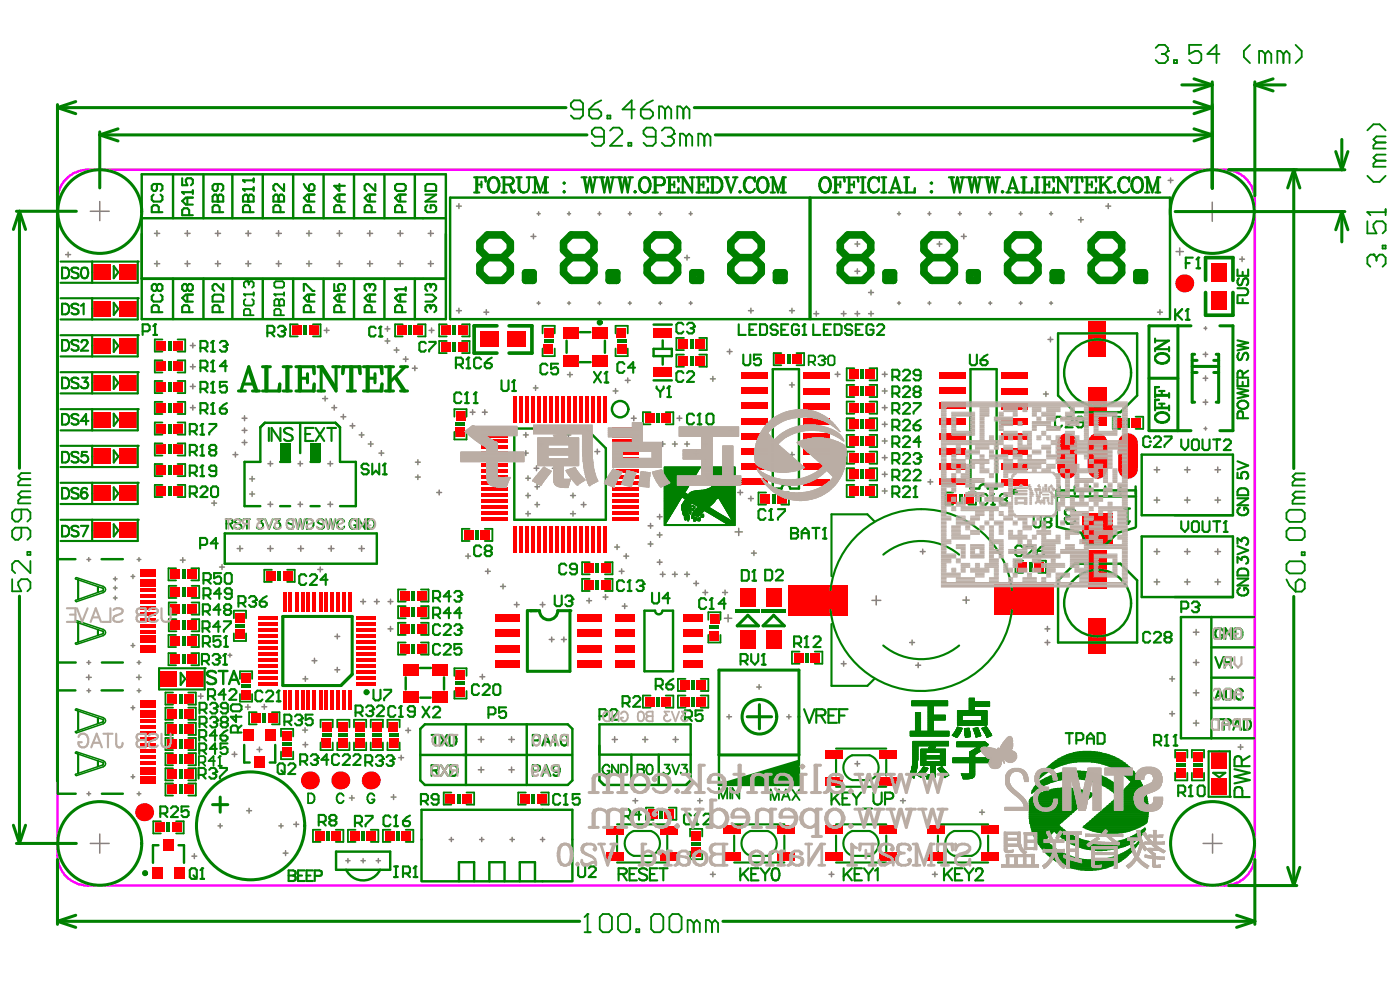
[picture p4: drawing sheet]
<svg xmlns="http://www.w3.org/2000/svg" width="288mm" height="202mm" viewBox="0 0 288 202" stroke-linecap="round" stroke-linejoin="round" font-family="sans-serif">
<g fill="none" stroke="#808080" stroke-width=".31">
<path d="M240.2 37.1h1M240.7 36.6v.9M13.5 52.3h1M14 51.8v1M18.6 43.4h3.9M20.5 41.4v3.9M31.8 54.2h1M31.8 47.9h1M32.3 47.4v1.1M32.3 53.6v1.1M38 54.2h1.1M38 47.9h1.1"/>
<path d="M38.5 47.4v1.1M38.5 53.6v1.1M44.3 54.2h1M44.3 47.9h1M44.8 47.4v1.1M44.8 53.6v1.1M50.5 54.2h1.1M50.5 47.9h1.1M51 47.4v1.1M51 53.6v1.1M56.8 54.2h1M56.8 47.9h1"/>
<path d="M57.3 47.4v1.1M57.3 53.6v1.1M63 54.2h1.1M63 47.9h1.1M63.5 47.4v1.1M63.5 53.6v1.1M69.3 54.2h1.1M69.3 47.9h1.1M69.8 47.4v1.1M69.8 53.6v1.1M75.5 54.2h1.1M75.5 47.9h1.1"/>
<path d="M76 47.4v1.1M76 53.6v1.1M81.8 54.2h1.1M81.8 47.9h1.1M82.3 47.4v1.1M82.3 53.6v1.1M88 54.2h1.1M88 47.9h1.1M88.5 47.4v1.1M88.5 53.6v1.1M93.9 42.3h1M94.4 41.8v1"/>
<path d="M109.2 48.6h1M109.7 48.1v1M110.4 43.9h.7M110.7 43.5v.7M116.7 43.9h.6M117 43.5v.7M122.9 43.9h.7M123.3 43.5v.7M129.2 43.9h.6M129.5 43.5v.7M135.5 43.9h.6M135.8 43.5v.7"/>
<path d="M140.8 52.9h1M141.3 52.4v1M141.7 43.9h.6M142 43.5v.7M175.8 50.1h1M175.8 55.7h1M176.3 49.6v1M176.3 55.2v1M179.1 59.6v1M184.5 43.9h.7M184.9 43.5v.7M190.8 43.9h.6"/>
<path d="M191.1 43.5v.7M192.7 50.1h1M193.2 49.6v1M197 43.9h.7M197.4 43.5v.7M197.7 48.6h1M198.2 48.1v1M203.3 43.9h.6M203.6 43.5v.7M209.6 43.9h.6M209.9 43.5v.7M215.8 43.9h.6"/>
<path d="M216.1 43.5v.7M221.7 45.1h1M222.2 44.6v1M227.4 42.3h1M227.9 41.8v1M241.8 51.7h1.5M242.6 50.9v1.5M247.3 43.5h4M249.3 41.5v4M254.9 53.2h1M255.4 52.7v1M39.1 71h1"/>
<path d="M39.1 75.3h1M39.1 79.4h1M39.6 70.5v1M39.6 74.8v1M39.6 78.9v1M66.7 67.9h1M67.2 67.4v1M79.2 70h1M79.2 67.6h1M79.7 67.1v1M79.7 69.5v1M81 71.9h1"/>
<path d="M81.5 71.4v1M82.9 73.8h1M83.4 73.3v1M84.8 75.6h1M85.3 75.2v.9M88.2 67.9h1M88.7 67.4v1M93.9 63.8h1M94.4 63.3v1M99.5 64.1h1M100 63.6v1M109.7 79.7h.9"/>
<path d="M110.1 79.2v1M110.4 62.3h.7M110.7 62v.6M116.7 77h1M116.7 62.3h.6M117 62v.6M117.2 76.5v1M122.9 62.3h.7M123.3 62v.6M126.6 79.8v1M128.6 78.1h1M129.1 77.6v1"/>
<path d="M129.2 62.3h.6M129.5 62v.6M135.5 62.3h.6M135.8 62v.6M141.7 62.3h.6M142 62v.6M146.1 77.8h1M146.6 77.3v1M149.5 72.2h1M150 71.7v1M153.9 63.8h1M154.4 63.3v1"/>
<path d="M162.3 63.8h1M162.3 79.1h1M162.8 63.3v1M162.8 78.6v1M167.3 64.4h1M167.8 63.9v1M171.7 76.9h1M172.2 76.4v1M173 64.4h1M173.5 63.9v1M175.8 64.4h1M176.3 63.9v1"/>
<path d="M178.6 60.1h1M178.6 64.4h1M179.1 63.9v1M181.4 76.9h1M181.9 76.4v1M181.9 79.8v1M184.5 62.3h.7M184.9 62v.6M190.8 62.3h.6M191.1 62v.6M197 62.3h.7M197.4 62v.6"/>
<path d="M203.3 62.3h.6M203.6 62v.6M209.6 62.3h.6M209.9 62v.6M215.5 69.7h1M215.8 62.3h.6M216 69.2v1M216.1 62v.6M238 64.1h1M238.5 63.6v1M247.4 77.7h.9M247.4 72.8h.9"/>
<path d="M247.6 67.4h.5M247.9 67.1v.6M247.9 72.4v.9M247.9 77.2v1M39.1 83.7h1M39.6 83.2v1M47.9 93.4h1M48.4 92.9v1M49.8 88.4h1M49.8 85.9h1M49.8 90.9h1M50.3 85.4v1"/>
<path d="M50.3 87.9v1M50.3 90.4v1M51.3 98.4h1M51.8 97.9v1M55.1 95.3h1M55.6 94.8v1M61.3 95.3h.9M61.7 94.8v1M66.3 81.9h1.1M66.8 81.4v1M67.4 95.3h1M67.9 94.8v1"/>
<path d="M68.2 83.7h1M68.7 83.2v1M70.1 85.6h1M70.6 85.1v1M72 87.5h1M72.5 87v1M73.9 89.3h1M74.4 88.8v1M75.7 91.2h1M76.2 90.7v1M77.9 93.1h1M78.4 92.6v1"/>
<path d="M85.4 94.9h1M85.4 98h1M85.9 94.5v.9M85.9 97.6v.9M96.7 84.7h1M97.2 84.2v1M99.2 84.7h1M99.7 84.2v1M107.6 93.1h1M107.6 89.3h1M108.1 98.2h1M108.1 88.8v1"/>
<path d="M108.1 92.6v1M108.6 97.8v.9M109.8 96.2h1M110 100h.9M110.3 95.7v1M110.4 99.5v1M110.7 91.2h1M111.2 90.7v1M113.6 96.2h1M114.1 95.7v1M116.4 89.3h1M116.9 88.8v1"/>
<path d="M122.3 92.8h1M122.8 92.3v1M126.1 80.3h1M129.8 85.9h1M130.3 85.4v1M135.8 91.2h1M136.3 90.7v1M138.3 91.2h1M138.8 90.7v1M139.2 85.9h1M139.7 85.4v1M140.8 91.2h1"/>
<path d="M141.3 90.7v1M142.6 93.1h1M143.1 92.6v1M144.5 91.2h1M144.5 94.9h1M145 90.7v1M145 94.5v.9M149.8 88.4h1M150.3 87.9v1M162.3 93.4h1M162.8 92.9v1M181.4 97.4h1"/>
<path d="M181.4 94h1M181.4 90.6h1M181.4 87.2h1M181.4 80.3h1M181.4 83.7h1M181.9 83.2v1M181.9 86.7v1M181.9 90.1v1M181.9 93.5v1M181.9 96.9v1M190.8 99h1M191.3 98.5v1"/>
<path d="M214.6 80.9h1M215.1 80.4v1M237.3 96.5h1.1M237.9 95.9v1.2M243.6 96.5h1.1M244.1 95.9v1.2M247.4 82.6h.9M247.6 88h.5M247.9 82.1v1M247.9 87.7v.6M249.8 96.5h1.2M250.4 95.9v1.2"/>
<path d="M17.9 114.9h.7M18.3 114.6v.7M23.3 118.9h.8M23.7 118.5v.8M27 118.4h.7M27.3 118v.9M28.2 114.9h.8M28.6 114.6v.7M37.1 115.1h1M37.6 114.6v1M43.5 103.4h1M44 102.9v1"/>
<path d="M45.2 116.5h1M45.7 116v1M48.8 112.7h1.1M49.3 112.1v1.2M51.3 101.5h1M51.8 101v1M55 112.7h1.2M55.1 103.6h1M55.6 103.1v1M55.6 112.1v1.2M61.3 103.6h.9M61.3 112.7h1.1"/>
<path d="M61.7 103.1v1M61.8 112.1v1.2M65.3 117h1M65.8 116.5v1M67.4 103.6h1M67.5 112.7h1.2M67.9 103.1v1M68.1 112.1v1.2M73.8 112.7h1.1M74.4 112.1v1.2M89.8 101.2h1M90.3 100.7v1"/>
<path d="M95.7 114.2h1M96.2 113.7v1M99.8 117.4h1M100.3 116.9v1M103.4 120v1M108.1 105.5h1M108.1 101.8h1M108.6 101.3v1M108.6 105v1M110 103.7h.9M110.4 103.2v1M117.3 105.5h1"/>
<path d="M117.3 101.8h1M117.8 101.3v1M117.8 105v1M119.5 103.7h1M120 103.2v1M126.4 112.4h1M126.9 111.9v1M127.3 117.4h1M127.8 116.9v1M128.3 114.2h1M128.8 113.7v1M133.3 111.8h1"/>
<path d="M133.3 108h1M133.8 107.5v1M133.8 111.3v1M135.1 109.9h1M135.1 106.2h1M135.1 115.5h1M135.6 105.7v1M135.6 109.4v1M135.6 115v1M135.8 118h1M136.3 117.5v1M138.3 118h1"/>
<path d="M138.8 117.5v1M140.8 118h1M141.3 117.5v1M142.6 119.9h1M143.1 119.4v.9M151.1 109.3h1.5M151.7 101.2h1M151.9 108.5v1.5M152.2 100.7v1M153.9 102.4h1M154.4 101.9v1M154.5 113.6h1"/>
<path d="M155 113.1v1M181.4 100.9h1M181.9 100.4v1M189.2 113.3h1M189.7 112.8v1M237.3 113.3h1.1M237.3 119.5h1.1M237.3 102.7h1.1M237.9 102.2v1.1M237.9 112.8v1.1M237.9 119v1.1M243.6 113.3h1.1"/>
<path d="M243.6 119.5h1.1M243.6 102.7h1.1M244.1 102.2v1.1M244.1 112.8v1.1M244.1 119v1.1M249.8 113.3h1.2M249.8 119.5h1.2M249.8 102.7h1.2M250.4 102.2v1.1M250.4 112.8v1.1M250.4 119v1.1M17.8 139.1h1"/>
<path d="M17.9 136.1h.7M18.3 135.7v.8M18.3 138.7v.9M23.3 120.8h.8M23.3 122.8h.8M23.7 120.4v.8M23.7 122.5v.7M27 132.6h.7M27.3 132.2v.8M28.1 139.1h.9M28.2 136.1h.8M28.6 135.7v.8"/>
<path d="M28.6 138.7v.9M46.9 134.6h.8M47.3 134.2v.8M62.3 139.5h1M62.8 139v1M64.2 135.7h1M64.7 135.2v1M68.9 137.6h1M68.9 130.7h1M69.4 130.2v1M69.4 137.1v1M74.2 123.6h1"/>
<path d="M74.7 123.1v1M77 123.6h1M77.5 123.1v1M79.8 129.2h1M79.8 123.6h1M80.3 123.1v1M80.3 128.7v1M98.7 139h1M99.2 138.5v1M102.9 120.5h1M105.7 124.2h1M106.2 123.7v1"/>
<path d="M111.1 124.2h1M111.6 123.7v1M112.9 131.4h1M113.4 130.9v1M115.4 131.4h1M115.9 130.9v1M120.6 123.4h1M121.1 122.9v1M124 122.7h1M124.5 122.2v1M127.9 124.5h1M128.4 124v1"/>
<path d="M144.5 121.7h1M145 121.2v1M148.6 121.7h1M149 127h1.5M149.1 121.2v1M149.7 126.3v1.5M173 136.3h1M173.5 135.9v.9M179.3 123.3h1.8M180.2 122.4v1.9M187 132h1M187.5 131.5v1"/>
<path d="M188.3 136.7h1M188.8 136.2v1M198 123.3h1.3M198.7 122.6v1.4M214.9 132h1M214.9 129.2h1M215.4 128.7v1M215.4 131.5v1M240.5 139.5h1M241 139v1M245.4 136.1h1.1M245.4 129.9h1.1"/>
<path d="M245.9 129.3v1.1M245.9 135.5v1.2M17.9 141.9h.7M18.3 141.5v.8M27 159.6h.7M27 145.4h.7M27.3 145v.8M27.3 159.1v.8M28.2 141.9h.8M28.6 141.5v.8M40.8 143h1M41.3 142.5v1"/>
<path d="M47.7 155h1M48.2 154.5v1M50.5 145.3h1M51 144.8v.9M52.8 154h1M53.3 153.5v1M53.8 145.2h1M54.3 144.7v1M62.2 150h1M62.3 153h1M62.7 149.5v1M62.8 152.5v1"/>
<path d="M63.7 159.9v.8M70 159.9v.8M76.2 159.9v.8M82 155.6h1M82.5 155.1v1M83.4 150h1M83.9 149.5v1M98.4 151.9h1.1M98.4 158.1h1.1M98.9 151.4v1.1M98.9 157.6v1.1M104.6 151.9h1.1"/>
<path d="M104.6 158.1h1.1M105.2 151.4v1.1M105.2 157.6v1.1M125.9 151.9h1M126.4 151.4v1.1M132.1 151.9h1.1M132.6 151.4v1.1M138.4 151.9h1.1M138.9 151.4v1.1M149.5 147.2h.9M149.9 146.8v.9M155.6 141.1h.9"/>
<path d="M156.1 140.6v1M161.8 147.2h.9M162.2 146.8v.9M175.8 156.9h1M176.3 156.4v1M240.5 146.6h1M241 146.1v1M245.4 148.6h1.1M245.4 142.3h1.1M245.9 141.8v1.1M245.9 148v1.1M254.6 153.5h1"/>
<path d="M255.1 153v1M17.9 163.1h.7M18.3 162.7v.7M18.6 173.3h3.9M20.5 171.3v4M28.2 163.1h.8M28.6 162.7v.7M39.5 175.9h1M40 175.4v1M44.8 169.7h.9M45.3 169.2v.9M50.7 166.5h1"/>
<path d="M51.2 166v1M57.3 169.7h.9M57.8 169.2v.9M58.2 175.3h1M58.7 174.8v1M60.4 169.3h1M60.9 168.8v1M63.3 160.3h.8M69.6 160.3h.8M71.1 176.8h.9M71.5 176.4v.8M71.9 163.9h1"/>
<path d="M72.4 163.4v1M74.2 176.8h.9M74.7 176.4v.8M75.9 160.3h.7M77.4 176.8h.8M77.8 176.4v.8M80.4 163.7h1M80.9 163.2v1M92.4 172.5h.8M92.8 172v.9M98.6 172.5h.9M99.1 172v.9"/>
<path d="M104.9 172.5h.8M105.3 172v.9M111.1 172.5h.9M111.6 172v.9M130.1 164.5h1M130.6 164.1v.9M143.5 164.5h.9M143.9 164.1v.9M146.1 179.6h1M146.6 179.1v1M170.5 179.6h1M171 179.1v1"/>
<path d="M185.2 164.5h1M185.7 164.1v.9M191.7 179.6h1M192.2 179.1v1M201.4 166.9h1M201.9 166.4v1M247.4 173.3h3.9M249.3 171.3v4"/>
</g>
<g fill="#f00">
<path d="M19.1 107.4h3.5v3.1h-3.5z" fill-rule="evenodd"/>
<path d="M19.1 92.2h3.5v3.1h-3.5z" fill-rule="evenodd"/>
<path d="M19.1 77.1h3.5v3.1h-3.5z" fill-rule="evenodd"/>
<path d="M19.1 61.9h3.5v3.1h-3.5z" fill-rule="evenodd"/>
<path d="M24.6 107.4h3.5v3.1h-3.5z" fill-rule="evenodd"/>
<path d="M24.6 92.2h3.5v3.1h-3.5z" fill-rule="evenodd"/>
<path d="M24.6 77.1h3.5v3.1h-3.5z" fill-rule="evenodd"/>
<path d="M24.6 61.9h3.5v3.1h-3.5z" fill-rule="evenodd"/>
<path d="M34.5 161.3h1.9v1.8h-1.9z" fill-rule="evenodd"/>
<path d="M34.5 158.1h1.9v1.9h-1.9z" fill-rule="evenodd"/>
<path d="M34.5 151.9h1.8v1.9h-1.8z" fill-rule="evenodd"/>
<path d="M34.5 142.6h1.8v1.8h-1.8z" fill-rule="evenodd"/>
<path d="M35.1 127.5h1.9v1.9h-1.9z" fill-rule="evenodd"/>
<path d="M35.1 117h1.9v1.9h-1.9z" fill-rule="evenodd"/>
<path d="M35.7 91.4h1.9v1.9h-1.9z" fill-rule="evenodd"/>
<path d="M35.7 87.1h1.9v1.9h-1.9z" fill-rule="evenodd"/>
<path d="M35.7 82.9h1.9v1.8h-1.9z" fill-rule="evenodd"/>
<path d="M35.7 78.6h1.9v1.8h-1.9z" fill-rule="evenodd"/>
<path d="M51.7 146.6h1.9v1.9h-1.9z" fill-rule="evenodd"/>
<path d="M49.7 141.8h1.8v1.8h-1.8z" fill-rule="evenodd"/>
<path d="M49.6 138.4h1.9v1.9h-1.9z" fill-rule="evenodd"/>
<path d="M55.1 146.6h1.9v1.9h-1.9z" fill-rule="evenodd"/>
<path d="M54.8 117.4h1.9v1.8h-1.9z" fill-rule="evenodd"/>
<path d="M60.2 66.9h1.8v1.9h-1.8z" fill-rule="evenodd"/>
<path d="M66.2 151.7h1.8v1.9h-1.8z" fill-rule="evenodd"/>
<path d="M66.2 148.4h1.9v1.8h-1.9z" fill-rule="evenodd"/>
<path d="M69.6 151.7h1.9v1.9h-1.9z" fill-rule="evenodd"/>
<path d="M69.7 148.4h1.8v1.8h-1.8z" fill-rule="evenodd"/>
<path d="M76.5 151.7h1.9v1.9h-1.9z" fill-rule="evenodd"/>
<path d="M76.5 148.4h1.9v1.8h-1.9z" fill-rule="evenodd"/>
<path d="M80 151.7h1.9v1.9h-1.9z" fill-rule="evenodd"/>
<path d="M79.9 148.4h1.9v1.8h-1.9z" fill-rule="evenodd"/>
<path d="M81.7 66.9h1.9v1.9h-1.9z" fill-rule="evenodd"/>
<path d="M85.7 132.3h1.9v1.9h-1.9z" fill-rule="evenodd"/>
<path d="M85.7 128.3h1.9v1.8h-1.9z" fill-rule="evenodd"/>
<path d="M85.7 121.4h1.9v1.9h-1.9z" fill-rule="evenodd"/>
<path d="M85.1 66.9h1.9v1.9h-1.9z" fill-rule="evenodd"/>
<path d="M91.7 163.1h1.9v1.9h-1.9z" fill-rule="evenodd"/>
<path d="M90.7 66.9h1.9v1.9h-1.9z" fill-rule="evenodd"/>
<path d="M95.1 163.1h1.9v1.9h-1.9z" fill-rule="evenodd"/>
<path d="M94.2 66.9h1.9v1.9h-1.9z" fill-rule="evenodd"/>
<path d="M110.4 163.1h1.9v1.9h-1.9z" fill-rule="evenodd"/>
<path d="M136.7 166.2h1.9v1.9h-1.9z" fill-rule="evenodd"/>
<path d="M136.1 143.2h1.9v1.9h-1.9z" fill-rule="evenodd"/>
<path d="M134.4 67.6h3.7v1.8h-3.7z" fill-rule="evenodd"/>
<path d="M139.8 143.2h1.9v1.9h-1.9z" fill-rule="evenodd"/>
<path d="M139.5 73.2h1.9v1.8h-1.9z" fill-rule="evenodd"/>
<path d="M146 126.2h1.9v1.9h-1.9z" fill-rule="evenodd"/>
<path d="M156.5 101.5h1.8v1.9h-1.8z" fill-rule="evenodd"/>
<path d="M159.8 101.5h1.9v1.9h-1.9z" fill-rule="evenodd"/>
<path d="M159.5 72.8h1.9v1.9h-1.9z" fill-rule="evenodd"/>
<path d="M174.6 96.5h1.9v1.9h-1.9z" fill-rule="evenodd"/>
<path d="M174.6 93.1h1.9v1.8h-1.9z" fill-rule="evenodd"/>
<path d="M174.6 86.2h1.9v1.9h-1.9z" fill-rule="evenodd"/>
<path d="M174.6 82.8h1.9v1.9h-1.9z" fill-rule="evenodd"/>
<path d="M194.9 101.5h1.8v1.9h-1.8z" fill-rule="evenodd"/>
<path d="M245.4 158h1.9v1.8h-1.9z" fill-rule="evenodd"/>
<path d="M19.1 99.8h3.5v3.1h-3.5z" fill-rule="evenodd"/>
<path d="M19.1 84.7h3.5v3.1h-3.5z" fill-rule="evenodd"/>
<path d="M19.1 69.5h3.5v3.1h-3.5z" fill-rule="evenodd"/>
<path d="M19.1 54.4h3.5v3.1h-3.5z" fill-rule="evenodd"/>
<path d="M24.6 99.8h3.5v3.1h-3.5z" fill-rule="evenodd"/>
<path d="M24.6 84.7h3.5v3.1h-3.5z" fill-rule="evenodd"/>
<path d="M24.6 69.5h3.5v3.1h-3.5z" fill-rule="evenodd"/>
<path d="M24.6 54.4h3.5v3.1h-3.5z" fill-rule="evenodd"/>
<path d="M31.2 178.2h2.2v2.3h-2.2z" fill-rule="evenodd"/>
<path d="M35.4 169h1.9v1.9h-1.9z" fill-rule="evenodd"/>
<path d="M35.9 178.2h2.2v2.3h-2.2z" fill-rule="evenodd"/>
<path d="M34.5 148.8h1.9v1.9h-1.9z" fill-rule="evenodd"/>
<path d="M34.5 155h1.8v1.9h-1.8z" fill-rule="evenodd"/>
<path d="M34.5 145.7h1.9v1.9h-1.9z" fill-rule="evenodd"/>
<path d="M35.1 130.7h1.9v1.9h-1.9z" fill-rule="evenodd"/>
<path d="M35.1 134.5h1.9v1.8h-1.9z" fill-rule="evenodd"/>
<path d="M35.1 120.7h1.9v1.8h-1.9z" fill-rule="evenodd"/>
<path d="M35.1 124.1h1.9v1.9h-1.9z" fill-rule="evenodd"/>
<path d="M35.7 99.9h1.9v1.9h-1.9z" fill-rule="evenodd"/>
<path d="M35.7 95.6h1.9v1.9h-1.9z" fill-rule="evenodd"/>
<path d="M35.7 74.3h1.9v1.9h-1.9z" fill-rule="evenodd"/>
<path d="M35.7 70h1.9v1.9h-1.9z" fill-rule="evenodd"/>
<path d="M50 149.8h2.2v2.3h-2.2z" fill-rule="evenodd"/>
<path d="M54.6 149.8h2.2v2.3h-2.2z" fill-rule="evenodd"/>
<path d="M59.4 141.8h.6v3.9h-.6z" fill-rule="evenodd"/>
<path d="M60.7 141.8h.6v3.9h-.6z" fill-rule="evenodd"/>
<path d="M61.9 141.8h.6v3.9h-.6z" fill-rule="evenodd"/>
<path d="M59.4 121.7h.6v3.9h-.6z" fill-rule="evenodd"/>
<path d="M60.7 121.7h.6v3.9h-.6z" fill-rule="evenodd"/>
<path d="M61.9 121.7h.6v3.9h-.6z" fill-rule="evenodd"/>
<path d="M64.8 170.8h1.9v1.8h-1.9z" fill-rule="evenodd"/>
<path d="M64.3 141.8h.7v3.9h-.7z" fill-rule="evenodd"/>
<path d="M65.6 141.8h.6v3.9h-.6z" fill-rule="evenodd"/>
<path d="M66.8 141.8h.6v3.9h-.6z" fill-rule="evenodd"/>
<path d="M64.3 121.7h.7v3.9h-.7z" fill-rule="evenodd"/>
<path d="M65.6 121.7h.6v3.9h-.6z" fill-rule="evenodd"/>
<path d="M66.8 121.7h.6v3.9h-.6z" fill-rule="evenodd"/>
<path d="M71.7 141.8h.7v3.9h-.7z" fill-rule="evenodd"/>
<path d="M69.3 141.8h.6v3.9h-.6z" fill-rule="evenodd"/>
<path d="M70.5 141.8h.6v3.9h-.6z" fill-rule="evenodd"/>
<path d="M69.3 121.7h.6v3.9h-.6z" fill-rule="evenodd"/>
<path d="M70.5 121.7h.6v3.9h-.6z" fill-rule="evenodd"/>
<path d="M71.7 121.7h.7v3.9h-.7z" fill-rule="evenodd"/>
<path d="M75.4 170.8h1.9v1.8h-1.9z" fill-rule="evenodd"/>
<path d="M79.2 170.8h1.8v1.8h-1.8z" fill-rule="evenodd"/>
<path d="M85.7 124.8h1.9v1.9h-1.9z" fill-rule="evenodd"/>
<path d="M90.8 70.4h1.9v1.8h-1.9z" fill-rule="evenodd"/>
<path d="M95.5 109h1.9v1.8h-1.9z" fill-rule="evenodd"/>
<path d="M94.2 70.4h1.9v1.8h-1.9z" fill-rule="evenodd"/>
<path d="M106.8 81.4h.6v5.3h-.6z" fill-rule="evenodd"/>
<path d="M105.6 81.4h.6v5.3h-.6z" fill-rule="evenodd"/>
<path d="M113 81.4h.6v5.3h-.6z" fill-rule="evenodd"/>
<path d="M111.7 81.4h.7v5.3h-.7z" fill-rule="evenodd"/>
<path d="M110.5 81.4h.6v5.3h-.6z" fill-rule="evenodd"/>
<path d="M109.3 81.4h.6v5.3h-.6z" fill-rule="evenodd"/>
<path d="M117.9 81.4h.7v5.3h-.7z" fill-rule="evenodd"/>
<path d="M116.7 81.4h.6v5.3h-.6z" fill-rule="evenodd"/>
<path d="M115.4 81.4h.7v5.3h-.7z" fill-rule="evenodd"/>
<path d="M114.3 81.4h.6v5.3h-.6z" fill-rule="evenodd"/>
<path d="M120.1 119.2h1.9v1.9h-1.9z" fill-rule="evenodd"/>
<path d="M120.2 115.8h1.9v1.9h-1.9z" fill-rule="evenodd"/>
<path d="M122.8 81.4h.6v5.3h-.6z" fill-rule="evenodd"/>
<path d="M121.6 81.4h.7v5.3h-.7z" fill-rule="evenodd"/>
<path d="M120.4 81.4h.6v5.3h-.6z" fill-rule="evenodd"/>
<path d="M119.1 81.4h.7v5.3h-.7z" fill-rule="evenodd"/>
<path d="M124.6 175.1h3.7v1.7h-3.7z" fill-rule="evenodd"/>
<path d="M124.6 169.7h3.7v1.7h-3.7z" fill-rule="evenodd"/>
<path d="M136.1 85h1.9v1.9h-1.9z" fill-rule="evenodd"/>
<path d="M134.4 75.4h3.7v1.9h-3.7z" fill-rule="evenodd"/>
<path d="M139.8 139.8h1.9v1.8h-1.9z" fill-rule="evenodd"/>
<path d="M139.5 69.7h1.9v1.9h-1.9z" fill-rule="evenodd"/>
<path d="M146 129.6h1.8v1.9h-1.8z" fill-rule="evenodd"/>
<path d="M159.8 169.7h3.7v1.6h-3.7z" fill-rule="evenodd"/>
<path d="M159.8 175.2h3.7v1.7h-3.7z" fill-rule="evenodd"/>
<path d="M166.7 134.2h1.9v1.8h-1.9z" fill-rule="evenodd"/>
<path d="M169.7 169.7h3.6v1.6h-3.6z" fill-rule="evenodd"/>
<path d="M169.7 175.2h3.6v1.7h-3.6z" fill-rule="evenodd"/>
<path d="M169.7 154.1h3.6v1.7h-3.6z" fill-rule="evenodd"/>
<path d="M169.7 159.6h3.6v1.7h-3.6z" fill-rule="evenodd"/>
<path d="M174.6 89.7h1.9v1.8h-1.9z" fill-rule="evenodd"/>
<path d="M174.6 99.9h1.9v1.9h-1.9z" fill-rule="evenodd"/>
<path d="M174.6 76h1.9v1.8h-1.9z" fill-rule="evenodd"/>
<path d="M174.6 79.4h1.9v1.9h-1.9z" fill-rule="evenodd"/>
<path d="M209.3 115.5h1.9v1.9h-1.9z" fill-rule="evenodd"/>
<path d="M229.3 85.9h1.9v1.9h-1.9z" fill-rule="evenodd"/>
<path d="M245.3 154.6h1.9v1.9h-1.9z" fill-rule="evenodd"/>
<path d="M105.6 108.1h.6v5.3h-.6z" fill-rule="evenodd"/>
<path d="M106.8 108.1h.6v5.3h-.6z" fill-rule="evenodd"/>
<path d="M104.4 68.2h3.7v3.1h-3.7z" fill-rule="evenodd"/>
<path d="M109.3 108.1h.6v5.3h-.6z" fill-rule="evenodd"/>
<path d="M110.5 108.1h.6v5.3h-.6z" fill-rule="evenodd"/>
<path d="M111.7 108.1h.7v5.3h-.7z" fill-rule="evenodd"/>
<path d="M113 108.1h.6v5.3h-.6z" fill-rule="evenodd"/>
<path d="M114.3 108.1h.6v5.3h-.6z" fill-rule="evenodd"/>
<path d="M115.4 108.1h.7v5.3h-.7z" fill-rule="evenodd"/>
<path d="M116.7 108.1h.6v5.3h-.6z" fill-rule="evenodd"/>
<path d="M117.9 108.1h.7v5.3h-.7z" fill-rule="evenodd"/>
<path d="M119.1 108.1h.7v5.3h-.7z" fill-rule="evenodd"/>
<path d="M120.4 108.1h.6v5.3h-.6z" fill-rule="evenodd"/>
<path d="M121.6 108.1h.7v5.3h-.7z" fill-rule="evenodd"/>
<path d="M122.8 108.1h.6v5.3h-.6z" fill-rule="evenodd"/>
<path d="M33.5 172.5h2.3v2.3h-2.3z" fill-rule="evenodd"/>
<path d="M37.9 161.3h1.9v1.8h-1.9z" fill-rule="evenodd"/>
<path d="M28.8 157.6h3.2v1.5h-3.2z" fill-rule="evenodd"/>
<path d="M28.8 156.4h3.2v.7h-3.2z" fill-rule="evenodd"/>
<path d="M37.9 158.1h1.9v1.9h-1.9z" fill-rule="evenodd"/>
<path d="M28.8 154h3.2v.7h-3.2z" fill-rule="evenodd"/>
<path d="M28.8 152.7h3.2v.8h-3.2z" fill-rule="evenodd"/>
<path d="M28.8 151.5h3.2v.7h-3.2z" fill-rule="evenodd"/>
<path d="M37.9 151.9h1.9v1.9h-1.9z" fill-rule="evenodd"/>
<path d="M28.8 145.9h3.2v1.5h-3.2z" fill-rule="evenodd"/>
<path d="M28.8 147.8h3.2v.8h-3.2z" fill-rule="evenodd"/>
<path d="M28.8 149h3.2v.8h-3.2z" fill-rule="evenodd"/>
<path d="M28.8 143.9h3.2v1.5h-3.2z" fill-rule="evenodd"/>
<path d="M37.9 142.6h1.9v1.8h-1.9z" fill-rule="evenodd"/>
<path d="M28.8 132.6h3.2v1.5h-3.2z" fill-rule="evenodd"/>
<path d="M28.8 129.4h3.2v.8h-3.2z" fill-rule="evenodd"/>
<path d="M28.8 128.2h3.2v.7h-3.2z" fill-rule="evenodd"/>
<path d="M28.8 127h3.2v.8h-3.2z" fill-rule="evenodd"/>
<path d="M38.6 127.5h1.9v1.9h-1.9z" fill-rule="evenodd"/>
<path d="M28.8 122.1h3.2v.7h-3.2z" fill-rule="evenodd"/>
<path d="M28.8 123.3h3.2v.7h-3.2z" fill-rule="evenodd"/>
<path d="M28.8 124.5h3.2v.8h-3.2z" fill-rule="evenodd"/>
<path d="M38.5 117h1.9v1.9h-1.9z" fill-rule="evenodd"/>
<path d="M28.8 116.9h3.2v1.5h-3.2z" fill-rule="evenodd"/>
<path d="M28.8 118.9h3.2v1.5h-3.2z" fill-rule="evenodd"/>
<path d="M32.3 91.4h1.8v1.9h-1.8z" fill-rule="evenodd"/>
<path d="M32.3 87.1h1.8v1.9h-1.8z" fill-rule="evenodd"/>
<path d="M32.3 82.9h1.8v1.8h-1.8z" fill-rule="evenodd"/>
<path d="M32.3 78.6h1.8v1.8h-1.8z" fill-rule="evenodd"/>
<path d="M53.2 136.5h3.9v.6h-3.9z" fill-rule="evenodd"/>
<path d="M53.2 137.7h3.9v.6h-3.9z" fill-rule="evenodd"/>
<path d="M53.2 138.9h3.9v.6h-3.9z" fill-rule="evenodd"/>
<path d="M53.2 131.6h3.9v.6h-3.9z" fill-rule="evenodd"/>
<path d="M53.2 132.8h3.9v.6h-3.9z" fill-rule="evenodd"/>
<path d="M53.2 134h3.9v.7h-3.9z" fill-rule="evenodd"/>
<path d="M53.2 126.7h3.9v.6h-3.9z" fill-rule="evenodd"/>
<path d="M53.2 127.9h3.9v.6h-3.9z" fill-rule="evenodd"/>
<path d="M53.2 129.1h3.9v.6h-3.9z" fill-rule="evenodd"/>
<path d="M58.2 117.4h1.9v1.8h-1.9z" fill-rule="evenodd"/>
<path d="M73.1 151.7h1.9v1.9h-1.9z" fill-rule="evenodd"/>
<path d="M73 148.4h1.9v1.8h-1.9z" fill-rule="evenodd"/>
<path d="M73.4 136.5h3.9v.6h-3.9z" fill-rule="evenodd"/>
<path d="M73.4 137.7h3.9v.6h-3.9z" fill-rule="evenodd"/>
<path d="M73.4 138.9h3.9v.6h-3.9z" fill-rule="evenodd"/>
<path d="M73.4 131.6h3.9v.6h-3.9z" fill-rule="evenodd"/>
<path d="M73.4 132.8h3.9v.6h-3.9z" fill-rule="evenodd"/>
<path d="M73.4 134h3.9v.7h-3.9z" fill-rule="evenodd"/>
<path d="M73.4 126.7h3.9v.6h-3.9z" fill-rule="evenodd"/>
<path d="M73.4 127.9h3.9v.6h-3.9z" fill-rule="evenodd"/>
<path d="M73.4 129.1h3.9v.6h-3.9z" fill-rule="evenodd"/>
<path d="M63.5 66.9h1.9v1.9h-1.9z" fill-rule="evenodd"/>
<path d="M93.7 141.1h1.9v1.9h-1.9z" fill-rule="evenodd"/>
<path d="M82.9 142h3.2v2.4h-3.2z" fill-rule="evenodd"/>
<path d="M88.9 142h3.2v2.4h-3.2z" fill-rule="evenodd"/>
<path d="M93.7 137.8h1.9v1.8h-1.9z" fill-rule="evenodd"/>
<path d="M88.9 136.3h3.2v2.5h-3.2z" fill-rule="evenodd"/>
<path d="M82.9 136.3h3.2v2.5h-3.2z" fill-rule="evenodd"/>
<path d="M82.4 132.3h1.8v1.9h-1.8z" fill-rule="evenodd"/>
<path d="M82.4 128.3h1.8v1.8h-1.8z" fill-rule="evenodd"/>
<path d="M82.4 121.4h1.8v1.9h-1.8z" fill-rule="evenodd"/>
<path d="M93.7 87.9h1.9v1.9h-1.9z" fill-rule="evenodd"/>
<path d="M107.1 163.1h1.8v1.9h-1.8z" fill-rule="evenodd"/>
<path d="M101.9 132.5h5v1.5h-5z" fill-rule="evenodd"/>
<path d="M101.9 126.3h5v1.5h-5z" fill-rule="evenodd"/>
<path d="M115.7 72.9h3.2v2.4h-3.2z" fill-rule="evenodd"/>
<path d="M111.9 67.4h1.9v1.9h-1.9z" fill-rule="evenodd"/>
<path d="M115.7 67.1h3.2v2.4h-3.2z" fill-rule="evenodd"/>
<path d="M133.3 166.2h1.8v1.9h-1.8z" fill-rule="evenodd"/>
<path d="M132.7 143.2h1.9v1.9h-1.9z" fill-rule="evenodd"/>
<path d="M126.4 132.5h4v1.5h-4z" fill-rule="evenodd"/>
<path d="M126.4 126.3h4v1.5h-4z" fill-rule="evenodd"/>
<path d="M125.8 106.3h5.5v.6h-5.5z" fill-rule="evenodd"/>
<path d="M125.9 103.9h5.4v.6h-5.4z" fill-rule="evenodd"/>
<path d="M125.9 102.6h5.4v.6h-5.4z" fill-rule="evenodd"/>
<path d="M125.8 101.4h5.5v.6h-5.5z" fill-rule="evenodd"/>
<path d="M125.9 98.9h5.4v.7h-5.4z" fill-rule="evenodd"/>
<path d="M125.8 97.7h5.5v.6h-5.5z" fill-rule="evenodd"/>
<path d="M125.9 96.5h5.4v.6h-5.4z" fill-rule="evenodd"/>
<path d="M125.8 94h5.5v.6h-5.5z" fill-rule="evenodd"/>
<path d="M125.9 92.8h5.4v.7h-5.4z" fill-rule="evenodd"/>
<path d="M125.9 91.6h5.4v.6h-5.4z" fill-rule="evenodd"/>
<path d="M125.9 89.2h5.4v.6h-5.4z" fill-rule="evenodd"/>
<path d="M125.9 87.9h5.4v.6h-5.4z" fill-rule="evenodd"/>
<path d="M121.7 72.9h3.2v2.4h-3.2z" fill-rule="evenodd"/>
<path d="M126.8 67.4h1.9v1.9h-1.9z" fill-rule="evenodd"/>
<path d="M121.7 67.1h3.2v2.4h-3.2z" fill-rule="evenodd"/>
<path d="M143.3 143.2h1.8v1.9h-1.8z" fill-rule="evenodd"/>
<path d="M152.5 98.2h5.4v1.5h-5.4z" fill-rule="evenodd"/>
<path d="M152.5 92h5.4v1.5h-5.4z" fill-rule="evenodd"/>
<path d="M152.5 88.9h5.4v1.4h-5.4z" fill-rule="evenodd"/>
<path d="M152.5 82.7h5.4v1.4h-5.4z" fill-rule="evenodd"/>
<path d="M152.5 76.5h5.4v1.4h-5.4z" fill-rule="evenodd"/>
<path d="M143 73.2h1.8v1.8h-1.8z" fill-rule="evenodd"/>
<path d="M178 96.5h1.9v1.9h-1.9z" fill-rule="evenodd"/>
<path d="M165.3 98.3h5.4v1.4h-5.4z" fill-rule="evenodd"/>
<path d="M178 93.1h1.9v1.8h-1.9z" fill-rule="evenodd"/>
<path d="M165.3 92.1h5.4v1.4h-5.4z" fill-rule="evenodd"/>
<path d="M178 86.2h1.9v1.9h-1.9z" fill-rule="evenodd"/>
<path d="M165.3 89h5.4v1.4h-5.4z" fill-rule="evenodd"/>
<path d="M178 82.8h1.9v1.9h-1.9z" fill-rule="evenodd"/>
<path d="M165.3 82.7h5.4v1.5h-5.4z" fill-rule="evenodd"/>
<path d="M165.3 76.5h5.4v1.5h-5.4z" fill-rule="evenodd"/>
<path d="M163 72.8h1.8v1.9h-1.8z" fill-rule="evenodd"/>
<path d="M198.3 101.5h1.9v1.9h-1.9z" fill-rule="evenodd"/>
<path d="M193.2 98.2h5.3v1.5h-5.3z" fill-rule="evenodd"/>
<path d="M193.2 92h5.3v1.5h-5.3z" fill-rule="evenodd"/>
<path d="M193.2 88.9h5.3v1.4h-5.3z" fill-rule="evenodd"/>
<path d="M193.2 82.7h5.3v1.4h-5.3z" fill-rule="evenodd"/>
<path d="M193.2 76.5h5.3v1.4h-5.3z" fill-rule="evenodd"/>
<path d="M205.9 98.3h5.4v1.4h-5.4z" fill-rule="evenodd"/>
<path d="M205.9 92.1h5.4v1.4h-5.4z" fill-rule="evenodd"/>
<path d="M205.9 89h5.4v1.4h-5.4z" fill-rule="evenodd"/>
<path d="M205.9 82.7h5.4v1.5h-5.4z" fill-rule="evenodd"/>
<path d="M205.9 76.5h5.4v1.5h-5.4z" fill-rule="evenodd"/>
<path d="M241.9 158h1.9v1.8h-1.9z" fill-rule="evenodd"/>
<path d="M32 169h1.8v1.9h-1.8z" fill-rule="evenodd"/>
<path d="M28.8 159.6h3.2v1.5h-3.2z" fill-rule="evenodd"/>
<path d="M28.8 155.1h3.2v.8h-3.2z" fill-rule="evenodd"/>
<path d="M28.8 150.2h3.2v.8h-3.2z" fill-rule="evenodd"/>
<path d="M37.9 148.8h1.9v1.9h-1.9z" fill-rule="evenodd"/>
<path d="M37.9 155h1.9v1.9h-1.9z" fill-rule="evenodd"/>
<path d="M37.9 145.7h1.9v1.9h-1.9z" fill-rule="evenodd"/>
<path d="M38.5 130.7h1.9v1.9h-1.9z" fill-rule="evenodd"/>
<path d="M28.8 130.6h3.2v1.5h-3.2z" fill-rule="evenodd"/>
<path d="M38.5 134.5h1.9v1.8h-1.9z" fill-rule="evenodd"/>
<path d="M32.9 137.9h3.5v3.1h-3.5z" fill-rule="evenodd"/>
<path d="M28.8 120.8h3.2v.8h-3.2z" fill-rule="evenodd"/>
<path d="M28.8 125.8h3.2v.7h-3.2z" fill-rule="evenodd"/>
<path d="M38.6 120.7h1.9v1.8h-1.9z" fill-rule="evenodd"/>
<path d="M38.6 124.1h1.9v1.9h-1.9z" fill-rule="evenodd"/>
<path d="M32.3 99.9h1.8v1.9h-1.8z" fill-rule="evenodd"/>
<path d="M32.3 95.6h1.8v1.9h-1.8z" fill-rule="evenodd"/>
<path d="M32.3 74.3h1.8v1.9h-1.8z" fill-rule="evenodd"/>
<path d="M32.3 70h1.8v1.9h-1.8z" fill-rule="evenodd"/>
<path d="M58.1 150.2h1.9v1.9h-1.9z" fill-rule="evenodd"/>
<path d="M58 153.6h1.9v1.9h-1.9z" fill-rule="evenodd"/>
<path d="M52.3 155.5h2.2v2.3h-2.2z" fill-rule="evenodd"/>
<path d="M48.4 129.3h1.9v1.9h-1.9z" fill-rule="evenodd"/>
<path d="M58.2 141.8h.6v3.9h-.6z" fill-rule="evenodd"/>
<path d="M53.2 130.4h3.9v.6h-3.9z" fill-rule="evenodd"/>
<path d="M53.2 135.2h3.9v.7h-3.9z" fill-rule="evenodd"/>
<path d="M53.2 140.1h3.9v.7h-3.9z" fill-rule="evenodd"/>
<path d="M48.3 126h1.9v1.8h-1.9z" fill-rule="evenodd"/>
<path d="M58.2 121.7h.6v3.9h-.6z" fill-rule="evenodd"/>
<path d="M68.2 170.8h1.9v1.8h-1.9z" fill-rule="evenodd"/>
<path d="M72 170.8h1.9v1.8h-1.9z" fill-rule="evenodd"/>
<path d="M63.1 141.8h.6v3.9h-.6z" fill-rule="evenodd"/>
<path d="M68 141.8h.7v3.9h-.7z" fill-rule="evenodd"/>
<path d="M73.4 130.4h3.9v.6h-3.9z" fill-rule="evenodd"/>
<path d="M73.4 135.2h3.9v.7h-3.9z" fill-rule="evenodd"/>
<path d="M73.4 140.1h3.9v.7h-3.9z" fill-rule="evenodd"/>
<path d="M63.1 121.7h.6v3.9h-.6z" fill-rule="evenodd"/>
<path d="M68 121.7h.7v3.9h-.7z" fill-rule="evenodd"/>
<path d="M82.6 170.8h1.9v1.8h-1.9z" fill-rule="evenodd"/>
<path d="M82.3 124.8h1.9v1.9h-1.9z" fill-rule="evenodd"/>
<path d="M98.9 109h1.8v1.8h-1.8z" fill-rule="evenodd"/>
<path d="M93.8 84.5h1.9v1.9h-1.9z" fill-rule="evenodd"/>
<path d="M101.9 129.4h5v1.5h-5z" fill-rule="evenodd"/>
<path d="M101.9 135.6h5v1.5h-5z" fill-rule="evenodd"/>
<path d="M111.8 70.8h1.9v1.9h-1.9z" fill-rule="evenodd"/>
<path d="M108.1 81.4h.6v5.3h-.6z" fill-rule="evenodd"/>
<path d="M135.7 175.1h3.7v1.7h-3.7z" fill-rule="evenodd"/>
<path d="M135.7 169.7h3.7v1.7h-3.7z" fill-rule="evenodd"/>
<path d="M126.4 129.4h4v1.5h-4z" fill-rule="evenodd"/>
<path d="M126.4 135.6h4v1.5h-4z" fill-rule="evenodd"/>
<path d="M123.6 119.2h1.8v1.9h-1.8z" fill-rule="evenodd"/>
<path d="M123.6 115.8h1.8v1.9h-1.8z" fill-rule="evenodd"/>
<path d="M125.9 105.1h5.4v.6h-5.4z" fill-rule="evenodd"/>
<path d="M125.9 100.2h5.4v.6h-5.4z" fill-rule="evenodd"/>
<path d="M125.9 95.3h5.4v.6h-5.4z" fill-rule="evenodd"/>
<path d="M125.8 90.3h5.5v.7h-5.5z" fill-rule="evenodd"/>
<path d="M132.6 85h1.9v1.9h-1.9z" fill-rule="evenodd"/>
<path d="M126.9 70.8h1.9v1.9h-1.9z" fill-rule="evenodd"/>
<path d="M124.1 81.4h.6v5.3h-.6z" fill-rule="evenodd"/>
<path d="M142.2 174.1h1.9v1.9h-1.9z" fill-rule="evenodd"/>
<path d="M142.1 170.8h1.9v1.8h-1.9z" fill-rule="evenodd"/>
<path d="M148.7 169.7h3.7v1.6h-3.7z" fill-rule="evenodd"/>
<path d="M148.7 175.2h3.7v1.7h-3.7z" fill-rule="evenodd"/>
<path d="M143.3 139.8h1.8v1.8h-1.8z" fill-rule="evenodd"/>
<path d="M157.5 129.5h3.2v3.7h-3.2z" fill-rule="evenodd"/>
<path d="M152.1 129.5h3.3v3.7h-3.3z" fill-rule="evenodd"/>
<path d="M157.5 120.8h3.2v3.7h-3.2z" fill-rule="evenodd"/>
<path d="M152.1 120.8h3.3v3.7h-3.3z" fill-rule="evenodd"/>
<path d="M152.5 95.1h5.4v1.5h-5.4z" fill-rule="evenodd"/>
<path d="M143 69.7h1.8v1.9h-1.8z" fill-rule="evenodd"/>
<path d="M152.5 79.6h5.4v1.4h-5.4z" fill-rule="evenodd"/>
<path d="M152.5 85.8h5.4v1.4h-5.4z" fill-rule="evenodd"/>
<path d="M163.3 134.2h1.9v1.8h-1.9z" fill-rule="evenodd"/>
<path d="M162.1 120.2h12.2v6.2h-12.2z" fill-rule="evenodd"/>
<path d="M178 89.7h1.9v1.8h-1.9z" fill-rule="evenodd"/>
<path d="M178 99.9h1.9v1.9h-1.9z" fill-rule="evenodd"/>
<path d="M165.3 95.2h5.4v1.4h-5.4z" fill-rule="evenodd"/>
<path d="M178 76h1.9v1.8h-1.9z" fill-rule="evenodd"/>
<path d="M178 79.4h1.9v1.9h-1.9z" fill-rule="evenodd"/>
<path d="M165.3 79.6h5.4v1.5h-5.4z" fill-rule="evenodd"/>
<path d="M165.3 85.9h5.4v1.4h-5.4z" fill-rule="evenodd"/>
<path d="M190.6 169.7h3.7v1.6h-3.7z" fill-rule="evenodd"/>
<path d="M190.6 175.2h3.7v1.7h-3.7z" fill-rule="evenodd"/>
<path d="M193.2 95.1h5.3v1.5h-5.3z" fill-rule="evenodd"/>
<path d="M193.2 79.6h5.3v1.4h-5.3z" fill-rule="evenodd"/>
<path d="M193.2 85.8h5.3v1.4h-5.3z" fill-rule="evenodd"/>
<path d="M201.7 169.7h3.7v1.6h-3.7z" fill-rule="evenodd"/>
<path d="M201.7 175.2h3.7v1.7h-3.7z" fill-rule="evenodd"/>
<path d="M204.5 120.2h12.2v6.1h-12.2z" fill-rule="evenodd"/>
<path d="M212.7 115.5h1.9v1.9h-1.9z" fill-rule="evenodd"/>
<path d="M205.9 95.2h5.4v1.4h-5.4z" fill-rule="evenodd"/>
<path d="M205.9 79.6h5.4v1.5h-5.4z" fill-rule="evenodd"/>
<path d="M205.9 85.9h5.4v1.4h-5.4z" fill-rule="evenodd"/>
<path d="M223.8 113.1h3.8v7.9h-3.8z" fill-rule="evenodd"/>
</g>
<g fill="#f00">
<circle cx="76.2" cy="160.3" r="1.84"/>
<circle cx="70" cy="160.3" r="1.84"/>
<circle cx="63.7" cy="160.3" r="1.84"/>
</g>
<path d="M225.7 91v5.3M231.9 91v5.3" fill="none" stroke="#f00" stroke-width="4.1"/>
<g fill="#f00">
<path d="M232.7 85.9h1.9v1.9h-1.9z" fill-rule="evenodd"/>
<path d="M223.8 79.5h3.8v7.9h-3.8z" fill-rule="evenodd"/>
<path d="M241.9 154.6h1.9v1.9h-1.9z" fill-rule="evenodd"/>
<path d="M249.1 159.9h3.2v3.5h-3.2z" fill-rule="evenodd"/>
<path d="M249.1 154.5h3.2v3.5h-3.2z" fill-rule="evenodd"/>
<path d="M249.1 54.2h3.2v3.7h-3.2z" fill-rule="evenodd"/>
<path d="M249.1 59.8h3.2v3.7h-3.2z" fill-rule="evenodd"/>
<path d="M108.1 108.1h.6v5.3h-.6z" fill-rule="evenodd"/>
<path d="M124.1 108.1h.6v5.3h-.6z" fill-rule="evenodd"/>
<path d="M222.6 105.5h6.2v6.3h-6.2z" fill-rule="evenodd"/>
<path d="M223.8 127.1h3.7v7.3h-3.7z" fill-rule="evenodd"/>
<path d="M223.8 66.1h3.7v7.3h-3.7z" fill-rule="evenodd"/>
<path d="M99 106.3h5.4v.6h-5.4z" fill-rule="evenodd"/>
<path d="M99 101.4h5.4v.6h-5.4z" fill-rule="evenodd"/>
<path d="M99.1 102.6h5.3v.6h-5.3z" fill-rule="evenodd"/>
<path d="M99.1 103.9h5.3v.6h-5.3z" fill-rule="evenodd"/>
<path d="M99.1 96.5h5.4v.6h-5.4z" fill-rule="evenodd"/>
<path d="M99 97.7h5.4v.6h-5.4z" fill-rule="evenodd"/>
<path d="M99.1 98.9h5.3v.7h-5.3z" fill-rule="evenodd"/>
<path d="M99.1 91.6h5.3v.6h-5.3z" fill-rule="evenodd"/>
<path d="M99.1 92.8h5.4v.7h-5.4z" fill-rule="evenodd"/>
<path d="M99 94h5.4v.6h-5.4z" fill-rule="evenodd"/>
<path d="M99.1 87.9h5.3v.6h-5.3z" fill-rule="evenodd"/>
<path d="M99.1 89.2h5.4v.6h-5.4z" fill-rule="evenodd"/>
<path d="M140.5 132.5h4v1.5h-4z" fill-rule="evenodd"/>
<path d="M118.8 132.5h5v1.5h-5z" fill-rule="evenodd"/>
<path d="M140.5 126.3h4v1.5h-4z" fill-rule="evenodd"/>
<path d="M118.8 126.3h5v1.5h-5z" fill-rule="evenodd"/>
<path d="M38.3 137.9h3.5v3.1h-3.5z" fill-rule="evenodd"/>
<path d="M99 90.3h5.4v.7h-5.4z" fill-rule="evenodd"/>
<path d="M99.1 95.3h5.3v.6h-5.3z" fill-rule="evenodd"/>
<path d="M99.1 100.2h5.4v.6h-5.4z" fill-rule="evenodd"/>
<path d="M99.1 105.1h5.4v.6h-5.4z" fill-rule="evenodd"/>
<path d="M180.7 169.7h3.7v1.6h-3.7z" fill-rule="evenodd"/>
<path d="M180.7 175.2h3.7v1.7h-3.7z" fill-rule="evenodd"/>
<path d="M180.7 154.1h3.7v1.7h-3.7z" fill-rule="evenodd"/>
<path d="M180.7 159.6h3.7v1.7h-3.7z" fill-rule="evenodd"/>
<path d="M140.5 129.4h4v1.5h-4z" fill-rule="evenodd"/>
<path d="M140.5 135.6h4v1.5h-4z" fill-rule="evenodd"/>
<path d="M118.8 135.6h5v1.5h-5z" fill-rule="evenodd"/>
<path d="M118.8 129.4h5v1.5h-5z" fill-rule="evenodd"/>
</g>
<g fill="#f00">
<circle cx="29.6" cy="166.9" r="1.84"/>
<circle cx="243.5" cy="58.2" r="1.84"/>
</g>
<path d="M219.4 91v5.3" fill="none" stroke="#f00" stroke-width="4.1"/>
<path d="M98.7 68.2h3.8v3.1h-3.8z" fill-rule="evenodd" fill="#f00"/>
<path d="M13.7 36.7a6.2 6.2 0 0 1 4.4-1.8h233.7a6.2 6.2 0 0 1 6.2 6.2v134.6a6.2 6.2 0 0 1-6.2 6.2h-233.7a6.2 6.2 0 0 1-6.3-6.2v-134.6a6.2 6.2 0 0 1 1.9-4.4z" fill="none" stroke="#f0f" stroke-width=".5"/>
<path d="M147.9 160.9l16.3-4.8 .2 .2v5h-16.4z" fill="#008000"/>
<g fill="none" stroke="#008000" stroke-width=".31">
<path d="M20.1 129.3v1.3M20.2 129.4v1.1M21.1 129.7h.1M21.1 121.3h.1M21.2 130.1l-.1 .1M21.3 129.3l.1 .2M21.4 130.4l-.1 .2M21.4 121.5l-.1 .2M16 146.1v4M16.1 146.1v3.9M20.1 147.4v1.3M20.1 156.3v1.2"/>
<path d="M20.2 147.5v1.1M20.2 156.3v1.2M21.1 156.6l.1 .1M21.1 148.3h.1M21.1 147.8l.1 .1M21.2 157.1h-.1M21.3 156.3l.1 .2M21.3 147.4l.1 .2M21.4 157.3l-.1 .2M21.4 148.5l-.1 .2"/>
</g>
<path d="M23.4 62.2v2.5M23.4 77.4v2.5M23.4 92.5v2.5M23.4 107.7v2.5" fill="none" stroke="#008000" stroke-width=".44"/>
<g fill="#008000">
<circle cx="28.3" cy="106.8" r=".22"/>
<circle cx="28.3" cy="99.2" r=".22"/>
<circle cx="28.3" cy="91.6" r=".22"/>
<circle cx="28.3" cy="84.1" r=".22"/>
<circle cx="28.3" cy="76.5" r=".22"/>
<circle cx="28.3" cy="68.9" r=".22"/>
<circle cx="28.3" cy="61.3" r=".22"/>
</g>
<path d="M28.3 61.3v4.3" fill="none" stroke="#008000" stroke-width=".44"/>
<circle cx="28.3" cy="53.7" r=".22" fill="#008000"/>
<g fill="none" stroke="#008000" stroke-width=".38">
<path d="M31.8 78.3h1.6M31.8 76.5h1.6M31.8 74h1.6M31.8 72.2h1.6M31.8 69.7h1.6M36.5 78.3h1.6M36.5 76.5h1.6M36.5 74h1.6M36.5 72.2h1.6M36.5 69.7h1.6M31.8 99.6h1.6M31.8 97.8h1.6"/>
<path d="M31.8 95.3h1.6M31.8 93.6h1.6M33.4 86.8h-1.6v2.5h1.6M33.4 82.6h-1.6v2.5h1.6M36.5 99.6h1.6M36.5 97.8h1.6M36.5 95.3h1.6M36.5 93.6h1.6M36.5 86.8h1.6v2.5h-1.6M36.5 82.6h1.6v2.5h-1.6M31.8 102.1h1.6M36.2 116.7h-1.6v2.5h1.6"/>
<path d="M36.5 102.1h1.6M34.6 136.7h1.6M34.6 132.9h1.6M34.6 134.2h1.6M34.6 130.4h1.6M34.7 126.3h1.6M34.7 122.8h1.6M34.7 123.8h1.6M34.7 120.3h1.6M36.3 127.2h-1.6v2.5h1.6M39.3 136.7h1.6M40.3 142.3v2.5"/>
<path d="M40.3 151.6v2.5M40.3 157.8v2.5M31.5 171.2h1.6M31.5 168.7h1.6M36.2 171.2h1.6M36.2 168.7h1.6M40.3 160.9v2.5"/>
</g>
<path d="M31.5 173.6h1.1M36.7 173.6h1.1" fill="none" stroke="#008000" stroke-width=".5"/>
<path d="M32.7 137.3v2.2M37.1 138.2l1 1.3" fill="none" stroke="#008000" stroke-width=".44"/>
<circle cx="42.1" cy="137.3" r=".22" fill="#008000"/>
<g fill="none" stroke="#008000" stroke-width=".38">
<path d="M61.2 66.6h-1.5v2.5h1.5M64.3 66.6h1.6v2.5h-1.6M82.8 66.6h-1.6v2.5h1.6M85.9 66.6h1.6v2.5h-1.6M90.3 72.5h1.6M90.3 70h1.6M91.9 66.6h-1.6v2.5h1.6M95 66.6h1.6v2.5h-1.6M95 72.5h1.6M95 70h1.6M111.6 66.9v1.6M111.6 71.6v1.6"/>
<path d="M126.6 66.9v1.6M126.6 71.6v1.6M129.1 66.9v1.6M129.1 71.6v1.6M145.3 72.8v2.5M165.3 72.5v2.5M93.4 84.1v1.5M93.4 88.7v1.6M95.9 84.1v1.5M95.9 88.7v1.6M136.9 87.2h1.6M136.9 84.7h1.6"/>
<path d="M180.4 82.5v2.5M180.4 92.8v2.5M180.4 96.2v2.5M39.3 116.7h1.6v2.5h-1.6M55.9 117h-1.6v2.5h1.6M60.6 117v2.5M95 111.1h1.6M95 108.6h1.6M99.7 111.1h1.5M99.7 108.6h1.5M119.7 118.9h1.6M119.7 118h1.6"/>
<path d="M119.7 115.5h1.6M124.4 118.9h1.5M124.4 118h1.5M124.4 115.5h1.5M157.5 101.2h-1.5v2.5h1.5M160.7 101.2h1.5v2.5h-1.5M196 101.2h-1.6v2.5h1.6M200.7 101.2v2.5M39.3 132.9h1.6M39.3 134.2h1.6M39.3 130.4h1.6M39.4 127.2h1.6v2.5h-1.6"/>
<path d="M39.4 126.3h1.6M39.4 122.8h1.6M39.4 123.8h1.6M39.4 120.3h1.6M49.3 139.5v-1.6h2.5v1.6M81.9 127h1.5M81.9 124.5h1.5M83.4 127.9h-1.5v2.5h1.5M83.4 132h-1.5v2.5h1.5M83.4 121.1h-1.5v2.5h1.5M86.5 127.9h1.6v2.5h-1.6M86.5 132h1.6v2.5h-1.6"/>
<path d="M86.5 127h1.6M86.5 124.5h1.6M86.5 121.1h1.6v2.5h-1.6M93.4 137.3v1.5M95.9 137.3v1.5M119.7 121.4h1.6M124.4 121.4h1.5M139.4 139.5h1.6M145.6 132h2.5M49.3 142.6v1.5h2.5v-1.5M52.8 146.3h-1.6v2.5h1.6M55.9 146.3h1.6v2.5h-1.6"/>
<path d="M65.9 149.4v-1.5h2.5v1.5M65.9 152.5v1.6h2.5v-1.6M69.4 152.5v1.6h2.5v-1.6M69.4 149.4v-1.5h2.5v1.5M72.8 147.9v1.5M72.8 152.5v1.6M75.3 147.9v1.5M75.3 152.5v1.6M76.2 147.9v1.5M76.2 152.5v1.6M79.7 152.5v1.6h2.5v-1.6M79.7 149.4v-1.5h2.5v1.5"/>
<path d="M93.4 142v1.5M95.9 142v1.5M132.2 142.9v2.5M136.9 142.9h1.6v2.5h-1.6M139.4 142h1.6M141 142.9h-1.6v2.5h1.6M145.6 142.9v2.5M241.6 158.8v1.5M245.1 154.1h2.5M245.1 158.8v1.5h2.5v-1.5M64.3 173h1.6M71.5 173h1.6"/>
<path d="M76.2 173h1.6M92.8 162.8h-1.6v2.5h1.6M95.9 162.8h1.6v2.5h-1.6M108.1 162.8h-1.5v2.5h1.5M111.2 162.8h1.6v2.5h-1.6M132.8 165.9v2.5"/>
</g>
<g fill="none" stroke="#008000" stroke-width=".5">
<path d="M119.2 74.4h2.2M119.3 68.2h2.1M134.4 78.1h3.7M134.4 71.7h3.7v1.5h-3.7zM134.4 66.7h3.7M136.3 73.4v1.5M50.3 94.9h3.2M69.9 94.9h3.3M50.3 104h3.2M69.9 104h3.3M199.5 100.4h1.9M233.4 108.4l-3.6 1.1"/>
<path d="M86.4 137.2h2.2M136.3 125.5h2.1M50.2 156.6h1.1M55.5 156.6h1.1M86.4 143.3h2.1M87.4 148.8l-1 .9M116.8 148.8l.9 .9M94.4 177.1h3.1"/>
</g>
<path d="M245.1 76.5h1M245.1 74h1M245.1 72.8h.5M245.1 82.6h.5M114.7 125.5h2.5" fill="none" stroke="#008000" stroke-width=".63"/>
<path d="M171.9 156.1v3.2M182.2 156.1v3.2M126.9 171.6v3.3M137.2 171.6v3.3M151 171.6v3.3M154.3 175.8h3.6M161.3 171.6v3.3M171.9 171.6v3.3M182.2 171.6v3.3M192.9 171.6v3.3M203.2 171.6v3.3" fill="none" stroke="#008000" stroke-width=".44"/>
<g fill="none" stroke="#008000" stroke-width=".21">
<path d="M136.6 107.9h.1M136.6 107.8h.1M136.6 107.8h.2M136.6 107.7h.2M136.6 107.6h.2M136.6 107.6h.3M136.6 107.5h.4M136.6 107.4h.4M136.6 107.3h.5M136.6 107.2h.5M136.6 107.1h.5M136.6 107h.7"/>
<path d="M136.6 106.9h.7M136.6 106.8h.7M136.6 106.8h.8M136.6 106.7h.8M136.6 106.7h.9M136.6 106.6h.9M136.6 106.5h.9M136.6 106.5h1M136.6 106.4h1M136.6 106.3h1M136.6 106.3h1.1M136.6 106.2h1.1"/>
<path d="M136.6 106.1h1.2M136.6 106h1.2M136.6 105.9h1.3M136.6 105.8h1.4M136.6 105.7h1.4M136.6 105.7h1.5M136.6 105.6h1.5M136.6 105.5h1.5M136.6 105.5h1.6M136.6 105.4h1.6M136.6 105.3h1.7M136.6 105.2h1.7"/>
<path d="M136.6 105.2h1.8M136.6 105.1h1.8M136.6 105h1.8M136.6 105h1.9M136.6 104.9h1.9M136.6 104.8h1.9M136.6 104.8h2M136.6 104.7h2M136.6 104.6h2.1M136.6 104.5h2.2M136.6 104.4h2.2M136.6 104.3h2.2"/>
<path d="M140.1 104.5h1.5M140.1 104.4h1.5M140.1 104.3h1.5M140.1 104.2h1.5M140.1 104.1h1.5M140.1 104h1.5M140.1 104h1.6M140.1 103.9h1.7M140.2 104.8h1.4M140.2 104.7h1.4M140.2 104.6h1.4M140.2 103.8h1.7"/>
<path d="M140.2 103.7h1.8M140.3 105h1.2M140.3 104.9h1.2M140.3 104.8h1.2M140.3 103.6h1.8M140.3 105.3h1.2M140.3 105.2h1.2M140.3 105.1h1.2M140.3 103.5h1.8M140.4 105.6h1.2M140.4 105.5h1.1M140.4 105.4h1.1"/>
<path d="M140.4 105.3h1.1M140.4 103.4h1.8M140.5 105.7h1.1M140.5 106h1.2M140.5 105.9h1.2M140.5 105.8h1.1M140.7 106.5h.3M140.7 106.4h.3M140.7 106.3h.3M140.7 106.2h.2M140.8 106.7h.3M140.8 106.6h.3"/>
<path d="M140.8 106.5h.2M140.8 106.2h.1M140.8 106.8h.3M140.9 106.8h.1M140.9 106h.9M141 106.2h.8M141 106.1h.8M141 106.3h.8M141.1 106.4h.7M141.1 106.3h.7M141.1 106.6h.7M141.1 106.5h.7"/>
<path d="M141.2 106.7h.5M141.3 106.8h.3M141.3 106.7h.4M141.3 107h.3M141.3 106.9h.3M141.5 107h.1M141.7 105.3h.4M141.7 105.2h.4M141.7 105.1h.4M141.7 105h.4M141.7 104.9h.4M141.7 104.8h.3"/>
<path d="M141.7 104.7h.3M141.8 105.5h.3M141.8 105.4h.3M141.8 104.7h.2M141.8 104.6h.2M141.8 104.5h.2M141.8 104.4h.2M141.8 104.3h.3M141.8 105.6h.2M141.8 104.2h.3M141.8 104.1h.3M141.8 104h.3"/>
<path d="M141.9 105.7h.1M141.9 104h.2M142 103.9h.1M142.2 106.5h.2M142.2 106.4h.3M142.2 106.3h.3M142.2 106.2h.4M142.2 106.1h.5M142.2 104.7h.4M142.2 104.6h.4M142.2 104.5h.3M142.2 104.4h.3"/>
<path d="M142.3 106.5h.1M142.3 106h.5M142.3 106h.6M142.3 105.9h1.5M142.3 104.8h.3M142.3 104.9h.3M142.3 104h.2M142.3 103.9h.2M142.4 103.8h.1M142.5 103.8h.1M142.6 107h.4M142.6 107h.5"/>
<path d="M142.6 106.9h.5M142.6 106.8h.6M142.6 106.8h.7M142.6 106.7h.7M142.6 106.6h.7M142.6 106.5h.7M142.6 106.4h.7M142.6 104.4h.3M142.6 104.3h.3M142.6 104.2h.3M142.6 104.1h.3M142.6 104h.3"/>
<path d="M142.7 104.5h.2M142.8 107.1h.1M142.8 106.3h.5M142.8 104h.1M143 106.2h.1M143 106h.7M143.2 106h.5M143.3 106.1h.3M143.4 106.2h.1M143.5 106.2h.1M143.7 107h.1M144.1 106h.6"/>
<path d="M144.1 106.2h.5M144.1 106.2h.6M144.1 106.1h.6M144.1 105.9h.6M144.1 105.8h.6M144.2 105.7h.5M144.3 106.3h.3M144.3 105.7h.3M144.4 105.6h.2M144.9 104.9h2.1M145 105h2.1M145.1 105h2"/>
<path d="M145.1 105.1h2.2M145.3 105.2h2.1M145.4 105.2h2.1M145.5 105.3h2.1M145.6 105.3h2.1M145.8 105.5h2.1M145.8 105.4h2M146 105.5h2M146 105.6h2.1M146.1 105.7h2.1M146.2 105.7h2.1M146.4 105.8h2.1"/>
<path d="M146.4 105.8h2M146.6 105.9h2M146.7 106h2.1M146.7 106h2M146.9 106.1h2M149 107.3h2.1M149 104.3h2.1M149 104.2h2.1M149 107.4h2.1M149 104.4h2.1M149.1 104.5h2M149.1 107.5h1.5"/>
<path d="M149.1 104.6h2M149.2 107.5h1.4M149.2 104.7h1.9M149.3 104.8h1.8M149.3 107.6h1.3M149.3 104.9h1.8M149.4 105.1h1.7M149.4 105h1.7M149.5 107.7h1M149.5 107.6h1M149.5 105.3h1.6M149.5 105.2h1.6"/>
<path d="M149.6 105.3h1.5M149.6 107.8h.9M149.6 105.5h1.5M149.6 105.4h1.5M149.7 105.5h1.4M149.8 107.8h.6M149.8 105.7h1.3M149.8 105.6h1.3M149.8 105.8h1.3M149.9 107.9h.4M149.9 105.9h1.2M149.9 105.8h1.2"/>
<path d="M150 106h1.1M150 106.1h1.1M150.1 106.2h1M150.1 106.3h1M150.2 106.4h.9M150.3 106.5h.8M150.3 106.7h.8M150.3 106.6h.8M150.4 106.7h.7M150.5 106.8h.6M150.5 107h.6M150.5 106.9h.6"/>
<path d="M150.6 107h.5M150.8 107.5h.3M150.9 107.6h.2M151 107.7h.1M151 107.8h.1M151.1 107.9h.1M151.1 108h.1M187 159.3h1.2M187 159.3h1.1M187 159.1h1.2M187 159.2h1.2M187 159.4h1.1"/>
<path d="M187.1 158.9h1.1M187.1 159h1.1M187.1 159.1h1.1M187.2 158.9h1M187.2 159.4h.8M187.2 158.7h1.1M187.2 158.8h1.1M187.3 158.5h1.1M187.3 158.6h1.1M187.3 159.5h.7M187.4 158.3h1M187.4 158.4h1"/>
<path d="M187.4 158h1.1M187.4 158.1h1.1M187.4 158.2h1.1M187.4 159.6h.6M187.5 157.7h1M187.5 157.8h1M187.5 157.9h1M187.5 158h1M187.5 159.6h.5M187.5 157.4h1.1M187.5 157.5h1.1M187.5 157.5h1"/>
<path d="M187.5 157.6h1M187.6 157.1h1M187.6 157.2h1M187.6 157.3h1M187.6 159.7h.4M187.7 156.4h1M187.7 156.5h1M187.7 156.6h1M187.7 156.7h1M187.7 156.8h1M187.7 156.9h1M187.7 157h1"/>
<path d="M187.7 157h.9M187.7 155.6h1M187.7 155.7h1M187.7 155.8h1M187.7 155.9h1M187.7 156h1M187.7 156.1h1M187.7 156.2h1M187.7 156.3h1M187.7 159.8h.2M187.7 153.2h1M187.7 153.3h1"/>
<path d="M187.7 153.4h1M187.7 153.5h1M187.7 153.6h1M187.7 153.7h1M187.7 153.8h1M187.7 153.9h1M187.7 154h1M187.7 154.1h1M187.7 154.2h1M187.7 154.3h1M187.7 154.4h1M187.7 154.5h1"/>
<path d="M187.7 154.6h1M187.7 154.7h1M187.7 154.8h1M187.7 154.9h1M187.7 155h1M187.7 155.1h1M187.7 155.2h1M187.7 155.3h1M187.7 155.4h1M187.7 155.5h1M187.8 159.8h.1M187.9 159.8h.1"/>
<path d="M189 158.7h1.2M189 158.8h1.2M189 159.4h.6M189 158.6h1.4M189 158.6h1.3M189 159.5h.5M189.1 158.5h1.3M189.2 158.4h1.2M189.2 159.6h.3M189.2 158.4h1.3M189.3 158.3h1.2M189.3 159.7h.1"/>
<path d="M189.4 159.7h.1M189.4 155.9h1M189.4 156h1M189.4 156.1h1M189.4 156.2h1M189.4 156.3h1M189.4 156.4h1M189.4 156.5h1M189.4 158.3h1.2M189.4 154.7h1M189.4 154.8h1M189.4 154.9h1"/>
<path d="M189.4 155h1M189.4 155.1h1M189.4 158.1h1.3M189.4 158.2h1.2M189.5 158.1h1.2M189.5 158h1.2M189.6 157.9h1.3M189.6 158h1.2M189.7 157.8h1M189.7 157.8h1.2M189.7 157.7h.8M189.8 157.6h.5"/>
<path d="M189.9 157.5h.1M189.9 157.6h.2M190.3 159.1h2.1M190.3 159.2h2.1M190.4 159.3h2M190.4 159.4h2M190.4 159.5h2M190.5 159.6h1.8M190.5 159.7h1.7M190.5 159.8h1.7M190.5 159.8h1.6M190.5 159.9h1.5"/>
<path d="M190.5 159.9h1.4M190.9 145.7h1M190.9 145.8h1M190.9 145.9h1M190.9 146h1M190.9 146.1h1M190.9 146.2h1M190.9 146.3h1M190.9 146.4h1M190.9 146.5h1M190.9 146.6h1M190.9 146.7h1"/>
<path d="M190.9 146.8h1M190.9 146.9h1M190.9 147.9h1M190.9 148h1M190.9 148.1h1M190.9 148.2h1M190.9 148.3h1M190.9 148.4h1M190.9 148.5h1M190.9 148.6h1M190.9 148.7h1M190.9 148.8h1"/>
<path d="M190.9 148.9h1M190.9 149h1M190.9 149.1h1M190.9 149.2h1M190.9 149.3h1M190.9 149.4h1M190.9 149.5h1M190.9 149.6h1M190.9 149.7h1M190.9 149.8h1M190.9 149.9h1M190.9 150h1"/>
<path d="M190.9 150.1h1M190.9 150.2h1M190.9 145h1M190.9 145.1h1M190.9 145.2h1M190.9 145.3h1M190.9 145.4h1M190.9 145.5h1M190.9 145.6h1M190.9 153.7h1.3M190.9 153.8h1.3M190.9 153.8h1.2"/>
<path d="M191 153.6h1.3M191 153.7h1.2M191 153.5h1.4M191.1 153.3h1.2M191.1 153.4h1.3M191.2 153.2h.1M191.2 153.3h.5M191.4 157.3h1M191.4 157.4h1M191.4 157.5h1M191.4 157.6h1M191.4 157.7h1"/>
<path d="M191.4 157.8h1M191.4 157.9h1M191.4 158h1M191.4 158.1h1M191.4 158.2h1M191.4 158.3h1M191.4 158.4h1M191.4 158.5h1M191.4 158.6h1M191.4 158.7h1M191.4 158.8h1M191.4 158.9h1"/>
<path d="M191.4 159h1M191.4 159.1h1M193 157.8h.9M193.2 157.7h.6M193.4 157.6h.3M193.5 157.6h.2M193.5 157.5h.2M193.6 157.5h.1M193.9 159.4h1M194 159.4h.8M194 159.5h.7M194.1 159.6h.4"/>
<path d="M194.2 159.7h.2M194.2 159.8h.1M195.8 151h1.4M195.8 151h1.3M195.9 150.9h1.3M195.9 151.1h1.1M196 150.8h1.3M196 150.9h1.2M196 151.2h1M196 150.7h1.3M196.1 150.7h1.3M196.1 151.2h.9"/>
<path d="M196.2 151.3h.7M196.2 150.5h1.2M196.2 150.6h1.2M196.2 150.5h1.3M196.3 150.4h1.2M196.4 151.4h.5M196.4 150.3h1.1M196.4 150.2h1.2M196.5 150.1h1.2M196.5 151.4h.4M196.5 150h1.2M196.6 149.9h1.1"/>
<path d="M196.6 151.5h.2M196.7 149.7h1.1M196.7 149.8h1.1M196.7 149.5h1M196.7 149.6h1.2M196.7 149.7h1.2M196.8 149.5h.6M196.9 147.9h.9M196.9 148h.9M196.9 149.4h.1M196.9 149.4h.3M196.9 146.9h.9"/>
<path d="M196.9 147h.9M196.9 147.1h.9M196.9 147.2h.9M196.9 147.3h.9M196.9 147.4h.9M196.9 147.5h.9M196.9 147.6h.9M196.9 147.7h.9M196.9 147.8h.9M197.6 158.9h.4M198.5 151.4h.4M198.5 151.5h.2"/>
<path d="M199 149.6h.2M199.2 158.9h1.2M199.3 145.7h1.1M199.3 145.8h1.1M199.3 145.9h1.1M199.3 145h4.2M199.3 145.1h4.2M199.3 145.2h1.1M199.3 145.3h1.1M199.3 145.4h1.1M199.3 145.5h1.1M199.3 145.6h1.1"/>
<path d="M199.3 143.4h1.1M199.3 143.5h1.1M199.3 143.6h1.1M199.3 143.7h1.1M199.3 143.8h1.1M199.3 143.9h1.1M199.3 144h1.1M199.3 144.1h1.1M199.3 144.2h4.2M199.3 144.3h4.2M199.3 144.4h4.2M199.3 144.5h4.2"/>
<path d="M199.3 144.6h4.2M199.3 144.7h4.2M199.3 144.8h4.2M199.3 144.9h4.2M199.4 155.6h1M199.4 156.7h1M199.4 156.8h1M199.4 156.9h1M199.4 157h1M199.4 157.1h1M199.4 157.2h1M199.4 157.3h1"/>
<path d="M199.4 157.4h1M199.4 157.5h1M199.4 157.6h1M199.4 157.7h1M199.4 157.8h1M199.4 157.9h1M199.4 158h1M199.4 158.1h1M199.4 158.2h1M199.4 158.3h1M199.4 158.4h1M199.4 158.5h1"/>
<path d="M199.4 158.6h1M199.4 158.7h1M199.4 158.8h1M199.4 158.9h1M199.4 154.5h2M199.4 154.5h1.9M199.4 154.6h1.8M199.4 154.7h1.7M199.4 154.7h1.6M199.4 154.8h1.5M199.4 154.8h1.4M199.4 154.9h1.3"/>
<path d="M199.4 155h1.1M199.4 155h1M199.4 155.1h1M199.4 155.2h1M199.4 155.3h1M199.4 155.4h1M199.4 155.5h1M199.5 154.4h2M199.6 154.3h2M199.7 154.3h2M199.8 154.2h1.9M199.9 154.2h1.9"/>
<path d="M200 154.1h1.9M200.1 154h1.9M200.1 149.7h1M200.1 149.7h1.1M200.1 149.8h1.1M200.2 149.9h1M200.2 154h1.9M200.2 149.6h.9M200.2 150h1.1M200.2 150.1h1.1M200.3 150.2h1.1M200.4 153.9h1.8"/>
<path d="M200.4 150.3h1M200.4 150.4h1M200.4 153.8h1.8M200.4 150.5h1.1M200.4 150.6h1.2M200.5 153.8h1.8M200.5 150.7h1.1M200.5 150.8h1.1M200.5 149.5h.6M200.5 150.9h1.1M200.5 151h1.2M200.6 153.7h1.8"/>
<path d="M200.6 151h1.1M200.6 151.1h1.1M200.6 151.2h1.1M200.6 151.2h1M200.7 153.7h1.8M200.7 151.3h.7M200.7 151.4h.4M200.7 151.4h.2M200.8 153.6h1.8M200.9 149.5h.1M200.9 153.5h1.7M201 153.5h1.7"/>
<path d="M201 153.4h1.7M201.9 147.9h1M201.9 148h1M201.9 149.6h1.2M201.9 149.7h1.2M201.9 146.9h1M201.9 147h1M201.9 147.1h1M201.9 147.2h1M201.9 147.3h1M201.9 147.4h1M201.9 147.5h1"/>
<path d="M201.9 147.6h1M201.9 147.7h1M201.9 147.8h1M202 149.5h1M202 149.8h1.2M202 149.9h1.2M202.1 149.9h1.2M202.1 150h1.2M202.2 149.5h.7M202.2 150h1.2M202.2 150.1h1.2M202.2 150.2h1.2"/>
<path d="M202.2 150.2h1.3M202.3 149.4h.6M202.3 150.3h1.2M202.3 152.4h.2M202.4 150.4h1.2M202.4 152.3h.1M202.4 150.5h1.2M202.5 149.4h.4M202.5 150.6h1.2M202.6 150.7h1.1M202.6 150.8h1.2M202.6 150.9h1.2"/>
<path d="M202.7 149.3h.1M202.7 150.9h1.2M202.7 151h1.2M202.8 151.1h1.1M202.8 151.2h1M202.8 151.2h.8M202.9 151.3h.6M202.9 151.4h.5M202.9 151.4h.3M202.9 151.5h.1M213.4 159.9h.3M213.4 159.9h.4"/>
<path d="M214 159.1h.7M214.1 159h.8M214.2 158.9h.9M214.2 158.9h.8M214.2 158.8h1M214.3 158.8h1M214.4 158.6h1M214.4 158.6h1.1M214.6 158.5h1M214.6 158.4h1.3M214.6 158.4h1.2M214.7 158.3h1.3"/>
<path d="M214.7 158.3h1.5M214.8 158.1h1.4M214.9 158.1h1.5M215 158h1.5M215.1 158h1.6M215.1 157.9h1.7M215.2 157.8h1.7M215.2 157.7h1.9M215.3 157.6h1.9M215.4 157.6h2M215.5 157.5h2.1M215.6 157.5h2.1"/>
<path d="M215.6 157.4h2.4M215.7 157.3h2.5M215.8 157.2h2.6M215.9 157.1h2.7M216 157.1h2.9M219.1 158.5h4.4M219.6 158.4h3.4M220.4 158.4h1.8M229 157.9h3.6M229.1 158h3.6M229.3 158h3.5M229.4 158.1h3.4"/>
<path d="M229.5 158.1h3.3M229.7 158.3h3.2M229.8 158.3h3.1M229.9 158.4h3.1M230 158.4h3.1M230.1 158.5h3.1M230.3 158.6h3M230.4 158.8h2.9M230.6 158.8h2.8M230.6 158.9h2.8M230.8 158.9h2.6M230.8 159h2.8"/>
<path d="M230.9 159.1h2.7M231.1 159.2h2.6M231.1 159.3h2.6M231.2 159.3h2.6M231.3 159.4h2.5M231.4 159.5h2.5M190.5 160h1.2M198 160h.9M212.1 163h.1M212.1 162.9h.1M212.1 162.9h.2M212.1 162.8h.3"/>
<path d="M212.1 162.7h.4M212.2 162.6h.4M212.2 162.6h.5M212.2 162.5h.6M212.2 162.4h.7M212.2 162.4h.9M212.2 162.3h.9M212.4 162.2h.8M212.4 162.1h1M212.5 162h1.1M212.5 161.9h1.2M212.6 161.9h1.2"/>
<path d="M213.1 160.5h.1M213.1 160.4h.1M213.1 160.3h.2M213.2 160.3h.2M213.3 160.2h.1M213.3 160.1h.3M213.4 160.1h.2M214 174.1h2.7M214.1 160.3h3.6M214.1 174.1h2.7M214.2 160.3h3.9M214.2 174.3h2.7"/>
<path d="M214.2 174.4h3M214.2 174.3h2.8M214.3 160.2h4.2M214.3 174.4h2.9M214.4 174.5h3M214.4 174.6h3M214.6 174.7h3M214.6 174.8h3.2M214.6 174.8h3.1M214.7 174.9h3.3M214.7 174.9h3.4M214.8 175h3.4"/>
<path d="M214.9 175.1h3.4M215 175.2h3.5M215.1 175.3h3.5M215.1 175.3h3.6M219.1 172.6h4.1M219.2 172.7h4.3M219.2 172.8h4.6M224 160.4h4.4M224.1 174.6h4.2M224.3 160.5h4.3M224.6 160.6h4.1M224.6 174.7h3"/>
<path d="M225 160.7h3.9M225.6 174.8h1.1M229 176h2.8M229.1 173h4.2M229.3 175.9h2.5M229.4 175.8h2.5M229.5 172.9h3.9M229.6 175.8h2.3M229.8 175.7h2.2M229.9 172.8h3.5M229.9 175.6h2.2M230.2 172.7h3.4"/>
<path d="M230.3 175.4h2M230.4 172.6h3.3M230.4 175.4h1.9M230.6 175.3h1.8M230.7 172.6h3.1M230.8 175.3h1.6M230.9 175.2h1.6M230.9 172.5h2.9M231.1 175.1h1.5M231.2 175h1.5M231.3 174.9h1.5M231.5 174.9h1.3"/>
<path d="M231.6 174.8h1.3M231.7 174.8h1.2M231.8 174.7h1.2M231.9 174.6h1.2M232.1 174.5h1M232.1 174.4h1.1M232.3 174.4h1M232.4 174.3h.9M232.5 174.3h.9M232.6 174.1h.8M232.8 174h.8M232.9 174h.7"/>
<path d="M232.9 173.9h.8M233.1 173.8h.7M233.1 173.7h.7M233.3 173.6h.5M233.3 173.6h.6M233.4 173.5h.5M234 173h.3M234 171h1.1M234.1 172.9h.2M234.2 172.8h.2M234.2 171h.9M234.3 172.7h.1"/>
<path d="M234.3 170.9h.9M234.3 172.6h.1M234.4 172.6h.1M234.4 170.8h.9M234.5 170.7h.9M234.8 170.5h.6M234.9 170.5h.6M234.9 170.4h.7M235.1 170.3h.5M235.3 170.2h.2M235.3 170.1h.1"/>
</g>
<circle cx="252.9" cy="163.7" r=".22" fill="#008000"/>
<g fill="none" stroke="#008000" stroke-width=".44">
<path d="M23.4 54.7v2.5M28.3 53.7v4.4M23.4 69.8v2.5M28.3 68.9v4.3M28.3 76.5v4.3M23.4 85v2.5M28.3 91.6v4.3M28.3 99.2v4.3M23.4 100.1v2.5M32.7 139.5v2.1M37.1 138.2v2.5l1-1.2M42.1 137.3v4.3"/>
<path d="M249.5 158.8h2.5l-1.3 .9zM250.7 154.3h2.2"/>
</g>
<path d="M249.6 76.5h1M249.6 74h1M250.1 72.8h.5M250.8 66.9h2.7M250.1 82.6h.5M250.8 88.5h2.7M72.4 138.5l-2.3 2.3M45.3 163.7v3.2M254.3 188l3.7 1.3" fill="none" stroke="#008000" stroke-width=".63"/>
<path d="M16 119.1v4.1M16.1 119.2v3.9M20.1 120.5v1.2M20.2 120.5v1.2M21.1 120.8l.1 .1M21.3 120.5l.1 .2M16 154.8v4.1M16.1 154.9v3.9" fill="none" stroke="#008000" stroke-width=".31"/>
<g fill="none" stroke="#008000" stroke-width=".38">
<path d="M31.8 69.7v2.5M31.8 74v2.5M31.8 78.3v2.5h1.6M38.1 78.3v2.5h-1.6M38.1 69.7v2.5M38.1 74v2.5M90.3 70v2.5M96.6 70v2.5M31.8 95.3v2.5M31.8 99.6v2.5M33.4 91.1h-1.6v2.5M36.5 91.1h1.6v2.5"/>
<path d="M38.1 95.3v2.5M38.1 99.6v2.5M95 108.6v2.5M101.2 108.6v2.5M34.6 130.4v2.5M34.6 134.2v2.5M34.7 120.3v2.5M34.7 123.8v2.5M40.9 130.4v2.5M40.9 134.2v2.5M41 120.3v2.5M41 123.8v2.5"/>
<path d="M48.1 125.5v1.5M48.1 130.1v1.6M50.6 125.5v1.5M50.6 130.1v1.6M81.9 124.5v2.5M88.1 124.5v2.5M40.3 145.4v2.5M40.3 148.5v2.5M40.3 154.7v2.5M57.8 149.7v1.6M57.8 154.4v1.6M60.3 149.7v1.6"/>
<path d="M60.3 154.4v1.6M31.5 168.7v2.5M37.8 168.7v2.5M65.9 170.5h-1.6v2.5M70.6 170.5v2.5M73.1 170.5h-1.6v2.5M76.2 170.5h1.6v2.5M85 170.5v2.5"/>
</g>
<g fill="none" stroke="#008000" stroke-width=".5">
<path d="M29.1 35.8v9M35.6 35.8v9M41.8 35.8v9M47.8 35.8v9M60.3 35.8v9M66.5 35.8v9M72.8 35.8v9M85.3 35.8v9M91.7 35.8v9M35.6 57.2v8.4M41.8 57.2v8.3M47.8 57.2v8.3"/>
<path d="M60.3 57.3v8.2M66.5 57.3v8.2M72.8 57.3v8.2M85.3 57.3v8.3M50.3 94.9v9.1M73.2 94.9v9.1M46.2 109.6v6.2M77.5 109.6v6.2M83.4 139.1v2.5M91.3 139.1v2.5M50.2 153v3.6M56.6 153v3.6"/>
<path d="M86.4 149.7v10.6l1 1M95.8 148.8v12.5M108.3 148.8v12.5M117.7 149.7v10.6l-.9 1M31.5 173.6v3.6M37.8 173.6v3.6M69.1 174.9v3.8M80.2 174.9v3.8M86.7 172.5v8.4M94.4 177.1v3.9M97.5 177.1v3.9M100.6 177.1v3.9"/>
<path d="M106.9 177.1v3.9M110 177.1v3.9M117.7 172.5v8.4"/>
</g>
<circle cx="117.2" cy="125.5" r=".31" fill="#008000"/>
<g fill="none" stroke="#008000" stroke-width=".5">
<path d="M116.5 70v2.5M124.4 70v2.5M136.3 69.9v1.8M124.6 92.1v14.7M217.9 99.9v1.6M221 99.9v1.6M227.3 99.9v1.6M230.4 99.9v1.6M233.5 99.9v1.6M217.3 100.7v1.3M222.3 109.5l1.3 2.4M233.6 100.7v1.3"/>
<path d="M234.8 110.2v12.5M123.3 148.8v11.5M129.8 155v6.3M135.5 155v6.3M142 148.8v11.5l-.9 1M147.8 155.1v6.2M164.3 155.1v6.2"/>
</g>
<g fill="none" stroke="#008000" stroke-width=".38">
<path d="M145.3 69.4v2.5M180.4 75.6v2.5M180.4 79.1v2.5M132.2 84.7v2.5M138.5 84.7v2.5M180.4 89.3v2.5M180.4 99.6v2.5M119.7 115.5v2.5M119.7 118.9v2.5M125.9 115.5v2.5M125.9 118.9v2.5M215.1 115.2v2.5"/>
<path d="M139.4 139.5v2.5M145.6 127.3v-1.5h2.5v1.5M145.6 130.4v1.6M145.6 139.5v2.5M148.1 130.4v1.6M162.8 133.9v2.4M141.9 170.3v1.5M141.9 174.9v1.6M144.4 170.3v1.5M144.4 174.9v1.6"/>
</g>
<g fill="none" stroke="#008000" stroke-width=".21">
<path d="M136.6 105.8h1.3M140.5 105.8h1.1M142.3 105.8h1.5M144.1 105.8h.6M146.5 105.8h2M149.9 105.8h1.2M187.7 155.6h1M190.9 145.7h1M196.1 150.7h1.3M199.3 145.7h1.1M199.4 155.6h1M200.5 150.7h1.1"/>
<path d="M202.6 150.7h1.1M224.8 160.6h4M230.2 175.6h1.9M234.7 170.6h.7"/>
</g>
<path d="M154.3 170.7h3.5" fill="none" stroke="#008000" stroke-width=".44"/>
<path d="M164.3 137.7v9.5" fill="none" stroke="#008000" stroke-width=".63"/>
<circle cx="236.4" cy="90.7" r=".25" fill="#008000"/>
<g fill="none" stroke="#008000" stroke-width=".5">
<path d="M54 35.8v9M79 35.8v9M29.1 44.8v20.8M54 57.3v8.2M79 57.3v8.2M87 44.8h4.7v20.8M87 57.3h4.7M92.6 40.6v25M166.5 40.6v25M166.7 40.6v25M240.6 40.6v25M164.3 75.8v24.6h-1.8"/>
<path d="M199.5 75.8v24.6M204.9 75.8v24.6h-1.8M217.6 68.5v12.8l3.4 3.4M54.5 86.9l-1 .9v7.1M57.6 94.9h2.1M61.7 86.9v6.2M63.8 94.9h1.9M69 86.9l.9 .9v7.1M120.5 88h-14.8v18.8M233.8 81.3l-3.4 3.4M234.8 93.4v12.4M253.5 93.4v12.4"/>
<path d="M15.5 114.9h-3.6v21.2h3.7M57.6 104h2.1M63.8 104h1.9M158.9 100.4h1.8M217.3 100.7v7.5M217.6 119.2v12.8M223.6 111.9h3.7M233.6 102v6.2M253.5 110.2v12.5M58.2 126.6v14.2M134.7 125.5h-2.2v12.4h5.9v-12.4M249.1 139.2h8.8"/>
<path d="M249.1 133h8.8M257.9 126.8h-15.1v24.9h15.1M15.5 141.8h-3.6v21.3h3.7M86.4 155.1h9.4M87.4 148.8h8.4M108.2 155.1h9.4M108.3 148.8h8.5M69.1 178.7h11.1M69.1 174.9h11.1M86.7 166.4v6.1M87.4 161.3h8.4M103.7 177.1v3.9"/>
<path d="M106.9 177.1h3.1M108.3 161.3h8.5M111.6 166.4h6.1v6.1M124.2 161.3h16.9M111.6 181h6.1"/>
</g>
<g fill="none" stroke="#008000" stroke-width=".38">
<path d="M111.6 66.9h2.5v1.6M114.1 71.6v1.6h-2.5M126.6 73.2h2.5M126.6 66.9h2.5M139.1 71.9h1.5M139.1 69.4h1.5M140.6 72.8h-1.5v2.5h1.5M143.8 71.9h1.5M143.8 72.8h1.5M143.8 75.3h1.5M143.8 69.4h1.5M160.7 72.5h-1.6v2.5h1.6"/>
<path d="M163.8 72.5h1.5M163.8 75h1.5M174.1 78.1h1.6M174.1 79.1h1.6M174.1 75.6h1.6M178.8 78.1h1.6M178.8 79.1h1.6M178.8 75.6h1.6M93.4 90.3h2.5M93.4 84.1h2.5M132.2 87.2h1.6M132.2 84.7h1.6"/>
<path d="M174.1 99.6h1.6M174.1 91.8h1.6M174.1 88.4h1.6M174.1 89.3h1.6M174.1 81.6h1.6M175.7 96.2h-1.6v2.5h1.6M175.7 82.5h-1.6v2.5h1.6M175.7 92.8h-1.6v2.5h1.6M178.8 98.7h1.6M178.8 96.2h1.6M178.8 99.6h1.6M178.8 91.8h1.6"/>
<path d="M178.8 95.3h1.6M178.8 92.8h1.6M178.8 89.3h1.6M178.8 81.6h1.6M178.8 85h1.6M178.8 82.5h1.6M180.4 85.9v2.5h-1.6M228.8 88.1h1.6M228.8 85.6h1.6M233.5 85.6h1.6v2.5h-1.6M59 119.5h1.6M59 117h1.6"/>
<path d="M174.1 102.1h1.6M178.8 102.1h1.6M199.1 103.7h1.6M199.1 101.2h1.6M208.8 117.7h1.6M208.8 115.2h1.6M213.5 117.7h1.6M213.5 115.2h1.6M48.1 131.7h2.5M48.1 125.5h2.5M93.4 137.3h2.5M144.1 139.5h1.5"/>
<path d="M162.8 136.3h1.6M162.8 133.9h1.6M167.5 136.3h1.6M167.5 133.9h1.6M35.6 142.3h-1.6v2.5h1.6M35.6 145.4h-1.6v2.5h1.6M35.6 148.5h-1.6v2.5h1.6M35.6 151.6h-1.6v2.5h1.6M35.6 154.7h-1.6v2.5h1.6M35.6 157.8h-1.6v2.5h1.6M38.7 157.2h1.6M38.7 157.8h1.6"/>
<path d="M38.7 151h1.6M38.7 151.6h1.6M38.7 154.1h1.6M38.7 154.7h1.6M38.7 147.9h1.6M38.7 148.5h1.6M38.7 145.4h1.6M38.7 142.3h1.6M38.7 144.8h1.6M57.8 156h2.5M57.8 149.7h2.5M72.8 154.1h2.5"/>
<path d="M72.8 147.9h2.5M76.2 147.9h2.5v1.5M78.7 152.5v1.6h-2.5M93.4 143.5h2.5M132.2 145.4h1.6M132.2 142.9h1.6M144.1 145.4h1.5M144.1 142.9h1.5M144.1 142h1.5M241.6 154.1v1.5M244.1 158.8v1.5M245.1 154.1v1.5"/>
<path d="M247.6 154.1v1.5M35.6 160.9h-1.6v2.5h1.6M38.7 163.4h1.6M38.7 160.9h1.6M38.7 160.3h1.6M69 173h1.6M69 170.5h1.6M80.3 170.5h-1.6v2.5h1.6M83.4 173h1.6M83.4 170.5h1.6M132.8 165.9h1.6M132.8 168.4h1.6"/>
<path d="M137.5 165.9h1.6v2.5h-1.6M141.9 176.5h2.5M141.9 170.3h2.5"/>
</g>
<g fill="none" stroke="#008000" stroke-width=".44">
<path d="M12.4 53.7h6.5v4.4h-6.5M23.4 54.7l.9 1.2-.9 1.3M12.4 61.3h6.5v4.3h-6.5M12.4 68.9h6.5v4.3h-6.5M12.4 76.5h6.5v4.3h-6.5M23.4 77.4l.9 1.2-.9 1.3M23.4 62.2l.9 1.2-.9 1.3M23.4 69.8l.9 1.2-.9 1.3M12.4 84.1h6.5v4.3h-6.5M12.4 91.6h6.5v4.3h-6.5M12.4 99.2h6.5v4.3h-6.5M23.4 92.5l.9 1.3-.9 1.2"/>
<path d="M23.4 85l.9 1.2-.9 1.3M28.3 84.1v4.3M12.4 106.8h6.5v4.3h-6.5M23.4 107.7l.9 1.3-.9 1.2M23.4 100.1l.9 1.3-.9 1.2M28.3 106.8v4.3M171 105.7v12.7M171 128.2v12.7M175.2 155.1h3.6M250.7 154.3h-2.2v9.4h4.4v-9.4M126.9 177.2h10.3M126.9 169.3h10.3"/>
<path d="M130.3 175.8h3.6M175.3 175.8h3.5M175.3 160.3h3.5M196.2 175.8h3.6"/>
</g>
<g fill="none" stroke="#008000" stroke-width=".63">
<path d="M243 17.4h6.3l-3.8 1.3M249.3 16.8v21.9M258 16.8v23.4M11.8 21.5v139M15.6 20.9l-3.8 1.2 3.8 1.3M20.5 27.1v11.5M249.3 27.7l-3.8 1.3M249.3 22.1l-3.8 1.3M266 34.9l1.3 3.7M266 34.9l-1.2 3.7M266 34.9v61.4M274.7 31.1l1.2 3.8"/>
<path d="M275.9 28.6v6.3M277.2 31.1l-1.3 3.8M2.8 47.1l1.2-3.7 1.3 3.7M3.4 43.4h12.3M275.9 43.5l1.3 3.7M275.9 43.5l-1.2 3.7M275.9 43.5v6.2M236.3 66.9v21.6M244.9 66.9h-2.7v21.6h2.7M245.1 72.8v9.8M245.1 75.3h5.5M250.6 72.8v9.8"/>
<path d="M253.5 66.9v21.6M58.2 126.6v14.2M72.4 126.6v11.9M110.9 125.5h-2.5v12.4h8.8v-12.4M147.8 137.7v17.4M151.6 128.6l2.2-2.2 2.2 2.2zM159.1 126.4l-2.2 2.2M266 122.5v59.4M68.4 140.8h1.7M153.6 147.2h5.1M156.1 144.8v4.9M164.3 147.2v7.9"/>
<path d="M2.8 169.5l1.2 3.8 1.3-3.8M3.4 173.3h12.3M11.8 176.6v13.3M43.7 165.3h3.1M258 176.6v13.3M264.8 178.2l1.2 3.7M267.3 178.2l-1.3 3.7M15.6 188l-3.8 1.3 3.8 1.2M258 189.3l-3.7 1.2"/>
</g>
<path d="M247.9 57.6v-4.7h5.6v4.7M97.5 66.9v5.6M104.7 66.9h4.7v5.6h-4.7M247.9 60.1v4.7h5.6v-4.7" fill="none" stroke="#008000" stroke-width=".75"/>
<path d="M15.5 118.9l5.6 1.9M15.5 127.8l5.6 1.9M16 127.9v4M16.1 127.9v4M21.1 121.3l-5.6 2M21.1 130.2l-5.6 1.9M15.5 145.9l5.6 1.9M15.5 154.7l5.6 1.9M21.1 157.1l-5.6 2M21.1 148.3l-5.6 2" fill="none" stroke="#008000" stroke-width=".31"/>
<g fill="none" stroke="#008000" stroke-width=".21">
<path d="M144.1 96h7M144.1 96.1h7M144.2 96.2h6.9M144.3 96.3h6.8M144.3 96.4h6.8M144.4 96.5h6.7M144.5 96.6h6.6M144.5 96.8h6.6M144.5 96.7h6.6M144.6 96.9h6.5M144.6 96.8h6.5M144.7 97.1h6.4"/>
<path d="M144.7 97h6.4M144.8 97.3h6.3M144.8 97.2h6.3M144.9 97.4h6.2M145 97.5h6.1M145 97.6h6.1M145.1 97.8h6M145.1 97.7h6M145.2 97.9h5.9M145.3 98.1h5.8M145.3 98h5.8M145.4 98.2h5.7"/>
<path d="M145.5 98.4h5.6M145.5 98.3h5.6M145.6 98.6h5.5M145.6 98.5h5.5M145.6 98.7h5.5M145.7 98.7h5.4M145.8 98.9h5.3M145.8 98.8h5.3M145.8 99h5.3M145.9 99.1h5.2M146 99.2h5.1M146 99.1h5.1"/>
<path d="M146 99.3h5.1M146.1 99.4h5M146.1 99.5h5M146.2 99.6h4.9M146.3 99.7h4.8M146.3 99.9h4.8M146.3 99.8h4.8M146.4 100h4.7M146.4 99.9h4.7M136.6 104.3h2.3M136.6 104.2h2.4M136.6 104.1h2.4"/>
<path d="M136.6 104h2.4M136.6 104h2.5M136.6 103.9h2.5M136.6 103.8h2.6M136.6 103.7h2.6M136.6 103.7h2.7M136.6 103.6h2.7M136.6 103.5h2.7M136.6 103.5h2.8M136.6 103.4h2.8M136.6 103.4h2.9M136.6 103.3h2.9"/>
<path d="M136.6 103.2h2.9M136.6 103.2h3M136.6 103.1h3M136.6 103h3M136.6 103h3.1M136.6 102.9h3.1M136.6 102.9h3.2M136.6 102.8h3.2M136.6 102.7h3.2M136.6 102.7h3.3M136.6 102.6h3.3M136.6 102.5h3.4"/>
<path d="M136.6 102.4h3.4M136.6 102.4h3.5M136.6 102.3h3.5M136.6 102.2h3.5M136.6 102.1h3.6M136.6 101.5h4.8M136.6 101.5h4.7M136.6 101.4h4.6M136.6 101.4h4.5M136.6 101.3h4.3M136.6 101.2h4.2M136.6 101.1h4.2"/>
<path d="M136.6 101h4.3M136.6 101h4.4M136.6 100.9h4.4M136.6 100.8h4.5M136.6 100.7h4.5M136.6 100.6h4.6M136.6 100.5h4.7M136.6 100.4h4.7M136.6 100.3h4.8M136.6 100.2h4.8M141.6 101.6h9.5M141.6 101.5h9.5"/>
<path d="M141.6 101.4h9.5M141.7 101.4h9.4M141.8 101.3h9.3M141.8 101.2h9.3M141.9 101.2h9.2M142.1 101.1h9M142.1 101h9M142.3 103.4h4.3M142.3 101h8.8M142.3 105.8h1.6M142.3 105.7h1.7M142.3 105.7h1.8"/>
<path d="M142.4 103.4h4.2M142.4 105.6h1.7M142.4 105.5h1.8M142.4 105.5h1.9M142.5 100.9h8.6M142.5 105.4h1.8M142.5 105.3h1.9M142.5 103.5h4M142.5 105.3h2M142.6 105.2h1.9M142.6 105.2h2M142.6 103.5h3.9"/>
<path d="M142.6 100.9h8.5M142.6 105.1h2M142.7 103.6h3.8M142.7 105h1.9M142.8 105h2M142.8 103.7h3.5M142.8 104.9h4.1M142.9 104.8h3.9M143 103.7h3.3M143 104.7h3.6M143 103.8h3.3M143 100.8h8.1"/>
<path d="M143 104.7h3.5M143.1 104.6h3.4M143.1 103.9h3M143.1 104.5h3.2M143.2 103.9h2.9M143.2 104.5h3.1M143.3 104.4h2.8M143.3 104h2.7M143.3 104.3h2.8M143.4 104.3h2.5M143.4 104.2h2.5M143.4 104h2.5"/>
<path d="M143.4 106.9h.6M143.5 104.2h2.3M143.5 107h.5M143.5 106.8h.5M143.5 104.1h2.3M143.5 107h.4M143.5 106.7h.5M143.5 106.6h.5M143.6 106.5h.4M143.6 106.4h.4M143.7 100.7h7.4M143.7 106.3h.3"/>
<path d="M143.8 106.3h.2M144.1 100.7h7M144.8 100.6h6.3M145.1 100.6h6M145.3 100.5h5.8M145.5 100.4h5.6M145.6 100.4h5.5M145.8 100.3h5.3M146 100.2h5.1M146.1 100.2h5M146.1 100.1h5M146.3 100.1h4.8"/>
<path d="M147 106.2h2M147 106.1h2M147.1 106.2h2M147.1 106.3h2.2M147.3 106.3h2M147.3 106.4h2.2M147.5 106.5h2.1M147.6 106.5h2M147.7 106.6h2.1M147.8 102.4h3.3M147.8 106.7h2.1M147.9 102.5h3.2"/>
<path d="M147.9 106.7h2.1M148 102.6h3.1M148 102.7h3.1M148 106.8h2.1M148.1 102.9h3M148.1 102.8h3M148.1 106.8h2.1M148.2 103h2.9M148.2 106.9h2.1M148.3 103.2h2.8M148.3 103.1h2.8M148.3 107h2.1"/>
<path d="M148.4 103.4h2.7M148.4 103.3h2.7M148.5 103.5h2.6M148.5 103.4h2.6M148.5 107h2.1M148.6 103.7h2.5M148.6 103.6h2.5M148.6 107.1h2.5M148.6 103.8h2.5M148.6 107.2h2.5M148.7 103.9h2.4M148.8 104h2.3"/>
<path d="M148.8 103.9h2.3M148.8 107.2h2.3M148.8 104.1h2.3M148.8 107.3h2.3M148.9 104.2h2.2M187.2 150.7h7.9M187.2 150.8h7.9M187.2 150.9h7.9M187.2 151h7.9M187.2 151.1h7.9M187.2 151.2h7.9M187.2 150.2h7.9"/>
<path d="M187.2 150.3h7.9M187.2 150.4h7.9M187.2 150.5h7.9M187.2 150.6h7.9M187.5 144h7.4M187.5 144.1h7.4M187.5 144.2h7.4M187.5 144.3h7.4M187.5 144.4h7.4M187.5 144.5h7.4M187.5 144.6h7.4M187.5 144.7h7.4"/>
<path d="M187.5 144.8h7.4M187.5 144.9h7.4M187.5 145h7.4M187.7 152.3h7.3M187.7 152.4h7.3M187.7 152.5h7.3M187.7 152.6h7.3M187.7 152.7h7.3M187.7 152.8h7.3M187.7 152.9h7.3M187.7 153h7.3M187.7 153.1h7.3"/>
<path d="M187.7 153.2h7.3M188.2 146.4h1.1M188.2 146.5h1.1M188.2 146.6h1.1M188.2 146.7h1.1M188.2 146.8h1.1M188.2 146.9h1.1M188.2 147h1.1M188.2 147.1h1.1M188.2 147.2h1.1M188.2 147.3h1.1M188.2 147.4h1.1"/>
<path d="M188.2 147.5h1.1M188.2 147.6h1.1M188.2 147.7h1.1M188.2 147.8h1.1M188.2 147.9h1.1M188.2 148h1.1M188.2 148.1h1.1M188.2 148.2h1.1M188.2 148.3h1.1M188.2 148.4h1.1M188.2 148.5h1.1M188.2 148.6h1.1"/>
<path d="M188.2 148.7h1.1M188.2 148.8h1.1M188.2 148.9h1.1M188.2 149h1.1M188.2 149.1h1.1M188.2 149.2h1.1M188.2 149.3h1.1M188.2 149.4h1.1M188.2 149.5h1.1M188.2 149.6h1.1M188.2 149.7h1.1M188.2 149.8h1.1"/>
<path d="M188.2 149.9h1.1M188.2 150h1.1M188.2 150.1h1.1M188.2 150.2h1.1M188.5 159.1h1.4M188.5 159.2h1.4M188.6 159.1h1.4M188.6 159.3h1.2M188.7 159h1.3M188.7 158.9h1.3M188.7 159.3h1M188.8 158.9h1.3"/>
<path d="M188.9 158.8h1.3M188.9 159.4h.8M189.4 155.6h5M189.4 155.7h5M189.4 155.8h5M189.4 155.9h5M189.4 156.5h5M189.4 156.6h5M189.4 156.7h5M189.4 156.8h5M189.4 156.9h5M189.4 157h5"/>
<path d="M189.4 157.1h5M189.4 157.2h5M189.4 157.3h5M189.4 153.9h5M189.4 154h5M189.4 154.1h5M189.4 154.2h5M189.4 154.3h5M189.4 154.4h5M189.4 154.5h5M189.4 154.6h5M189.4 155.2h5"/>
<path d="M189.4 155.3h5M189.4 155.4h5M189.4 155.5h5M190.9 146.9h3.5M190.9 147h3.5M190.9 147.1h3.5M190.9 147.2h3.5M190.9 147.3h3.5M190.9 147.4h3.5M190.9 147.5h3.5M190.9 147.6h3.5M190.9 147.7h3.5"/>
<path d="M190.9 147.8h3.5M190.9 147.9h3.5M192.8 158h1.2M192.9 157.9h1.1M192.9 158h1.2M192.9 158.1h1.3M193 158.1h1.2M193 158.2h1.2M193 158.3h1.3M193.1 158.3h1.3M193.2 158.4h1.2M193.2 158.4h1.3"/>
<path d="M193.2 158.5h1.3M193.3 158.6h1.3M193.4 156h1M193.4 156.1h1M193.4 156.2h1M193.4 156.3h1M193.4 156.4h1M193.4 156.5h1M193.4 158.6h1.2M193.4 154.7h1M193.4 154.8h1M193.4 154.9h1"/>
<path d="M193.4 155h1M193.4 155.1h1M193.4 158.7h1.3M193.4 158.8h1.3M193.5 158.8h1.3M193.5 158.9h1.4M193.6 158.9h1.3M193.7 159h1.2M193.7 159.1h1.3M193.8 159.2h1.3M193.9 159.3h1.2M193.9 159.3h1.1"/>
<path d="M197.7 159h2.7M197.7 159.1h2.7M197.7 159.2h2.7M197.8 159.3h2.6M197.9 159.4h2.5M197.9 159.5h2.4M197.9 159.6h2.4M197.9 159.6h2.3M198 159.7h2.2M198 159.8h2.1M198 159.8h2M198 159.9h1.9"/>
<path d="M198 159.9h1.6M198.3 149.7h1M198.3 149.8h1.1M198.3 149.9h1.1M198.4 149.9h1M198.4 150h1M198.4 150.1h1M198.4 150.2h1M198.4 150.3h1M198.4 150.4h1M198.4 150.7h1.1M198.4 150.8h1.1"/>
<path d="M198.4 150.9h1.1M198.4 151h1.1M198.4 151.1h1.1M198.4 150.5h1M198.4 150.6h1.1M198.5 151.2h1M198.5 151.3h1M198.5 151.4h1M198.5 151.4h.7M198.6 149.6h.7M202.7 151.1h1.2M213.5 159.8h.5"/>
<path d="M213.5 159.8h.4M213.6 159.7h.5M213.7 159.5h.5M213.7 159.6h.4M213.7 159.4h.6M213.8 159.4h.6M213.9 159.3h.7M213.9 159.3h.6M213.9 159.2h.8M216.1 157h3M216.1 157h3.3M216.2 156.8h3.4"/>
<path d="M216.4 156.8h3.6M216.4 156.7h4M216.5 156.6h4.3M221.9 154.4h3.3M222.6 154.3h1.8M224.4 156.6h6.7M225 156.6h6.1M225.4 156.7h5.9M225.8 156.8h5.6M226.2 156.8h5.2M226.4 157h5.1M226.8 157h4.8"/>
<path d="M227 157.1h4.8M227.2 157.1h4.6M227.4 157.2h4.5M227.6 157.3h4.3M227.8 157.4h4.2M228.1 157.5h4M228.2 157.5h4.1M228.4 157.6h3.9M228.6 157.6h3.8M228.7 157.7h3.7M228.9 157.8h3.6M231.6 159.6h2.4"/>
<path d="M231.6 159.7h2.4M231.7 159.8h2.4M231.8 159.8h2.3M231.8 159.9h2.3M231.9 159.9h2.3M198 160h1.4M211.6 168.2h7.5M211.6 168.2h7.6M211.6 168.1h7.7M211.6 168h7.8M211.6 167.9h7.8M211.6 167.8h8"/>
<path d="M211.6 167.7h8.1M211.6 167.7h8.2M211.6 167.6h8.3M211.6 167.5h8.3M211.6 167.4h8.4M211.6 167.4h8.6M211.6 167.3h8.6M211.6 167.2h8.7M211.6 167.2h8.8M211.6 167h8.8M211.6 167h8.9M211.6 166.9h9"/>
<path d="M211.6 166.9h9.1M211.6 166.8h9.2M211.6 166.7h9.3M211.6 166.6h9.3M211.6 166.5h9.4M211.6 166.5h9.5M211.6 166.4h9.6M211.6 166.4h9.7M211.6 166.3h9.8M211.7 168.8h6.8M211.7 168.7h6.9M211.7 168.6h7"/>
<path d="M211.7 168.5h7M211.7 168.5h7.2M211.7 168.3h7.3M211.7 168.3h7.4M211.7 169.2h6.3M211.7 169.2h6.4M211.7 169.1h6.4M211.7 169h6.5M211.7 168.9h6.7M211.9 169.5h5.8M211.9 169.4h5.9M211.9 169.3h6"/>
<path d="M211.9 169.8h6.2M211.9 169.7h6.1M211.9 169.7h6M211.9 169.6h5.9M212 170.1h6.4M212 170h6.2M212 169.9h6.1M212.1 170.3h6.5M212.1 170.2h6.4M212.1 170.5h6.8M212.1 170.4h6.6M212.2 170.8h7"/>
<path d="M212.2 170.7h6.9M212.2 171h4.3M212.2 170.9h4.4M212.2 170.8h4.5M212.4 171.1h4M212.4 171h4M212.4 171.3h3.8M212.4 171.2h3.9M212.5 171.5h3.5M212.5 171.4h3.6M212.6 171.6h3.3M212.6 161.8h1.4"/>
<path d="M212.6 171.7h3.2M212.6 171.8h3M212.6 171.8h3.1M212.6 161.7h1.5M212.7 172h2.8M212.7 171.9h2.9M212.7 161.6h1.5M212.8 172.1h2.6M212.8 161.6h1.5M212.8 161.5h1.7M212.9 172.3h2.3M212.9 172.2h2.4"/>
<path d="M212.9 161.4h1.7M212.9 172.5h2.2M212.9 172.3h2.2M212.9 161.4h1.8M213 172.6h2.1M213 172.5h2.1M213 161.3h1.9M213.1 172.6h2.1M213.1 161.2h2M213.1 172.8h2.3M213.1 172.7h2.2M213.1 161.1h2.2"/>
<path d="M213.2 173h2.3M213.2 172.9h2.2M213.2 161.1h2.2M213.3 173h2.2M213.3 161h2.3M213.4 173.1h2.2M213.4 160.9h2.4M213.4 173.3h2.4M213.4 173.2h2.3M213.4 160.8h2.6M213.5 173.4h2.4M213.5 160.8h2.7"/>
<path d="M213.6 173.5h2.4M213.6 173.5h2.3M213.6 160.7h2.8M213.7 173.6h2.5M213.8 173.8h2.6M213.8 173.7h2.5M213.8 160.6h3.1M213.9 173.9h2.5M213.9 160.5h3.3M213.9 174h2.8M213.9 174h2.6M213.9 160.4h3.5"/>
<path d="M214.4 160.1h4.7M214.6 160.1h5.3M215.2 175.4h3.8M215.2 175.4h3.9M215.4 175.6h4.1M215.5 175.7h4.1M215.6 175.8h4.3M215.7 175.8h4.4M215.7 175.9h4.6M215.8 176h4.7M215.9 176.1h4.8M216 176.1h5"/>
<path d="M216.1 176.2h5.1M216.9 170.8h2.5M216.9 170.9h2.5M216.9 162h4.4M217 171h2.5M217.1 171h2.5M217.1 171.1h2.6M217.2 171.2h2.7M217.3 171.3h2.7M217.4 171.3h2.7M217.4 161.9h3.4M217.4 171.4h2.8"/>
<path d="M217.5 171.5h2.9M217.6 171.6h2.9M217.7 171.6h2.9M217.8 171.7h2.9M217.9 171.8h3M217.9 171.8h3.1M218 171.9h3.2M218.1 161.9h2.1M218.2 172h3.2M221.5 160.1h6.4M221.6 174h9.5M221.7 178.7h4.3"/>
<path d="M221.8 174h9.1M222 174.1h8.6M222.2 178.7h3.2M222.2 174.1h8.2M222.4 160.1h5.6M222.4 174.3h7.7M222.7 170h11.6M222.7 169.9h11.7M222.7 174.3h7.1M222.7 169.8h11.9M222.8 170h11.3M222.8 169.7h11.9"/>
<path d="M222.9 169.7h12M222.9 160.2h5.2M223 170.1h11M223 169.6h12M223 174.4h6.4M223.1 178.8h1.6M223.1 170.2h10.7M223.1 169.5h12M223.2 169.5h12M223.2 170.3h10.4M223.2 169.4h12.2M223.3 169.3h12.1"/>
<path d="M223.3 174.4h5.8M223.3 160.3h5M223.4 169.2h12.2M223.5 170.3h9.9M223.5 169.2h12.1M223.6 169.1h12.2M223.6 170.4h9.7M223.6 174.5h5.2M223.7 169h12.1M223.7 160.3h4.7M223.8 169h12M223.8 170.5h9.3"/>
<path d="M223.8 168.9h12.1M223.9 168.8h12M224 170.5h8.9M224 168.7h11.9M224.1 168.7h11.8M224.1 168.6h11.8M224.3 168.5h11.6M224.4 168.5h11.5M224.4 168.3h11.5M224.5 170.7h7.9M224.5 168.3h11.5M224.6 168.2h11.4"/>
<path d="M224.7 170.8h7.6M224.7 168.1h11.3M224.9 168h11.1M224.9 167.9h11.1M225 170.8h6.9M225 167.8h11.1M225.1 167.8h11M225.1 167.7h11M225.3 167.7h10.8M225.3 160.8h3.6M225.3 170.9h6.5M225.3 167.6h10.8"/>
<path d="M225.4 167.5h10.7M225.4 160.8h3.7M225.5 167.4h10.6M225.6 171h5.8M225.6 167.4h10.5M225.7 167.3h10.4M225.7 160.9h3.5M225.8 167.2h10.3M225.9 167h10.2M225.9 161h3.4M225.9 171h5.2M226 167h10.1"/>
<path d="M226 161.1h3.4M226.1 166.9h10M226.2 166.9h9.9M226.2 161.1h3.2M226.2 176.6h4.8M226.3 166.8h9.8M226.3 166.7h9.8M226.4 171.1h4.2M226.4 166.6h9.7M226.4 161.2h3.2M226.4 166.5h9.7M226.6 161.3h3"/>
<path d="M226.6 166.5h9.5M226.7 166.4h9.4M226.7 161.4h3.1M226.8 166.4h9.3M226.8 166.3h9.3M226.8 161.4h3M226.8 176.5h4.3M226.9 166.2h9.2M227 171.2h3.1M227 161.5h2.9M227 166.1h9.1M227.1 166h9"/>
<path d="M227.1 161.6h2.9M227.2 166h8.9M227.3 161.6h2.8M227.3 176.4h3.8M227.3 165.9h8.8M227.4 161.7h2.7M227.4 165.8h8.7M227.5 161.8h2.7M227.5 165.7h8.6M227.6 161.9h2.7M227.6 176.3h3.7M227.6 165.5h8.5"/>
<path d="M227.8 171.3h1.5M227.8 173.1h5.2M227.8 161.9h2.5M227.8 165.5h8.3M227.8 162h2.6M227.8 165.4h8.3M227.9 176.3h3.5M227.9 165.4h8.2M228 162.1h2.5M228 165.2h8.1M228.1 162.1h2.5M228.1 165.2h8"/>
<path d="M228.1 165.1h8M228.2 176.2h3.2M228.2 162.2h2.4M228.2 165h7.9M228.3 162.3h2.4M228.4 162.4h2.4M228.4 165h7.6M228.4 164.9h7.6M228.5 176.1h3M228.5 162.4h6.9M228.5 164.8h7.5M228.6 173h4.6"/>
<path d="M228.6 162.5h6.8M228.6 164.7h7.4M228.6 162.6h6.8M228.7 164.6h7.3M228.8 176.1h2.8M228.8 162.6h6.6M228.8 164.5h7.1M228.9 162.7h6.6M228.9 162.8h6.6M228.9 164.5h7M229 164.4h6.9M229 162.9h6.5"/>
<path d="M229.1 164.3h6.8M229.1 162.9h6.5M229.1 164.2h6.8M229.1 163h6.5M229.3 164.2h6.6M229.3 163.1h6.3M229.3 164.1h6.6M229.3 163.2h6.3M229.4 164.1h6.5M229.4 163.2h6.2M229.4 163.3h6.2M229.5 163.9h6.4"/>
<path d="M229.5 163.4h6.3M229.6 163.9h6.3M229.6 163.4h6.2M229.7 163.8h6.1M229.7 163.5h6.1M229.8 163.7h6M229.8 163.6h6M230.9 162.4h4.5M231.1 162.3h4.2M231.1 162.2h4.2M231.2 172.5h2.8M231.2 162.1h4.1"/>
<path d="M231.3 162.1h3.9M231.3 162h3.9M231.4 172.3h2.7M231.4 161.9h3.7M231.5 161.8h3.6M231.6 172.3h2.5M231.6 161.7h3.5M231.6 161.6h3.5M231.7 161.6h3.3M231.8 172.2h2.4M231.8 161.5h3.2M231.8 161.4h3.1"/>
<path d="M231.9 172.1h2.4M231.9 161.4h3M232 161.3h2.9M232 160.1h2.2M232.1 161.2h2.8M232.1 160.1h2.2M232.1 172.1h2.2M232.1 161.1h2.8M232.1 160.2h2.2M232.2 161.1h2.6M232.2 161h2.6M232.2 160.3h2.1"/>
<path d="M232.3 172h2.1M232.3 160.9h2.4M232.3 160.3h2.1M232.4 160.8h2.3M232.4 160.4h2M232.4 171.9h2.1M232.4 160.8h2.2M232.4 160.5h2.1M232.5 160.7h2.1M232.5 160.6h2M232.6 171.8h2M232.8 171.8h1.8"/>
<path d="M232.9 171.7h1.7M233 171.6h1.7M233.1 171.6h1.7M233.3 171.5h1.6M233.4 171.4h1.5M233.5 173.5h.5M233.6 171.3h1.3M233.6 173.4h.5M233.7 171.3h1.3M233.7 173.3h.4M233.8 173.2h.3M233.8 171.2h1.2"/>
<path d="M233.8 173.1h.4M233.9 173.1h.4M233.9 171.1h1.2M233.9 173h.4"/>
</g>
<circle cx="109.1" cy="125.5" r=".31" fill="#008000"/>
<g fill="none" stroke="#008000" stroke-width=".44">
<path d="M18.9 58.1h9.4M18.9 53.7h9.4M18.9 76.5h9.4M18.9 73.2h9.4M18.9 68.9h9.4M18.9 65.6h9.4M18.9 61.3h9.4M18.9 99.2h9.4M18.9 91.6h9.4M18.9 88.4h9.4M18.9 84.1h9.4M18.9 95.9h9.4"/>
<path d="M18.9 80.8h9.4M18.9 111.1h9.4M18.9 106.8h9.4M18.9 103.5h9.4M171 105.7h7.3l1.5 1.4M32.7 137.3h9.4M179.7 139.5l-1.4 1.4h-7.3M32.7 141.6h9.4M171.9 153.8h10.3M130.3 170.7h3.5M151 177.2h10.3M151 169.3h10.3"/>
<path d="M171.9 177.2h10.3M171.9 169.3h10.3M171.9 161.6h10.3M175.2 170.7h3.6M192.9 177.2h10.3M192.9 169.3h10.3M196.2 170.7h3.5"/>
</g>
<g fill="none" stroke="#008000" stroke-width=".5">
<path d="M29.1 35.8h62.6M29.1 57.2h62.6M29.1 57.3h57.9M29.1 44.8h57.9M92.6 40.6h73.9M166.7 40.6h73.9M29.1 65.6h62.6M92.6 65.6h73.8M164.3 75.8h-5.4v24.6M166.7 65.6h73.8M199.5 75.8h5.4M217.6 68.5h16.2v12.8"/>
<path d="M54.5 86.9h14.5M120.5 88l4.1 4.1M221 84.7h9.4M224.1 99.9v1.6M234.8 93.4h18.7M20.9 114.9h4.4M46.2 109.6h31.3M46.2 115.8h31.3M105.7 106.8h18.9M217.3 108.2l5 1.3M217.3 102h16.3M217.3 100.7h16.3"/>
<path d="M217.6 119.2l3.4-3.4h9.4l3.4 3.4v12.8h-16.2M229.8 109.5l-2.5 2.4M234.8 110.2h18.7M234.8 105.8h18.7M20.9 136.1h4.4M58.2 126.6h14.2M234.8 122.7h18.7M249.1 126.8v24.9M20.9 141.8h4.4M95.2 155.1h13M95.8 148.8h12.5M123.3 148.8h18.7"/>
<path d="M123.3 155h18.7M249.1 145.4h8.8M20.9 163.1h4.4M86.7 166.4h24.9M95.8 161.3h12.5M100.6 177.1h3.1M123.3 160.3l.9 1M147.8 161.3h16.5M86.7 181h24.9"/>
</g>
<g fill="none" stroke="#008000" stroke-width=".21">
<path d="M136.6 100h5M136.6 99.9h5M136.6 99.8h5M136.6 99.7h5.1M136.6 99.7h5.2M136.6 99.6h5.2M136.6 99.5h5.2M136.6 99.4h5.3M136.6 99.4h5.4M136.6 99.3h5.4M136.6 99.2h5.4M136.6 99.1h5.5"/>
<path d="M136.6 99h5.5M136.6 98.9h5.6M136.6 98.8h5.7M136.6 98.7h5.7M136.6 98.6h5.8M136.6 98.6h5.9M136.6 98.5h5.9M136.6 98.4h5.9M136.6 98.4h6M136.6 98.3h6M136.6 98.2h6M136.6 98.2h6.1"/>
<path d="M136.6 98.1h6.1M136.6 98.1h6.2M136.6 98h6.2M136.6 97.9h6.2M136.6 97.9h6.3M136.6 97.8h6.3M136.6 97.8h6.4M136.6 97.7h6.4M136.6 97.6h6.4M136.6 97.6h6.5M136.6 97.5h6.5M136.6 97.4h6.5"/>
<path d="M136.6 97.3h6.6M136.6 97.3h6.7M136.6 97.2h6.7M136.6 97.1h6.7M136.6 97h6.8M136.6 96.9h6.9M136.6 96.8h6.9M136.6 96.7h7M136.6 96.6h7M136.6 96.5h7.1M136.6 96.4h7.1M136.6 96.4h7.2"/>
<path d="M136.6 96.3h7.2M136.6 96.2h7.3M136.6 96.1h7.4M136.6 96h7.4M136.6 95.9h14.5M136.6 100.9h4.4M136.6 108h14.5M136.6 102.1h14.5M136.6 102h14.5M136.6 101.9h14.5M136.6 101.8h14.5M136.6 101.7h14.5"/>
<path d="M136.6 101.6h14.5M136.6 100.2h4.8M136.6 100.2h4.9M136.6 100.1h4.9M140.3 102.2h10.8M140.5 103.3h6.2M140.5 102.2h10.6M140.5 103.2h6.3M140.5 102.3h10.6M140.6 103.2h6.2M140.6 103.1h6.3M140.6 103h6.4"/>
<path d="M140.6 102.4h7M140.7 103h6.3M140.7 102.9h6.3M140.8 102.9h6.3M140.8 102.8h6.3M140.8 102.4h6.7M140.8 102.7h6.3M140.8 102.5h6.7M140.9 102.7h6.3M140.9 102.6h6.3M141 102.5h6.3M142.8 100.9h8.3"/>
<path d="M187.2 150.7h7.9M189.4 155.6h5M195.9 155.7h8M195.9 155.8h8M195.9 155.9h8M195.9 156h8M195.9 156.1h8M195.9 156.2h8M195.9 156.3h8M195.9 156.4h8M195.9 156.5h8M195.9 156.6h8"/>
<path d="M195.9 156.7h8M196.7 152.4h5.9M196.7 152.5h6M196.7 152.6h6.1M196.7 152.7h6.2M196.7 152.7h6.3M196.7 152.8h6.4M196.7 152.9h6.5M196.7 153h6.5M196.7 153.1h6.4M196.7 153.2h6.4M196.7 153.2h6.3"/>
<path d="M196.7 153.3h6.2M196.7 153.4h6M196.9 146h6M196.9 146.1h6M196.9 146.2h6M196.9 146.3h6M196.9 146.4h6M196.9 146.5h6M196.9 146.6h6M196.9 146.7h6M196.9 146.8h6M196.9 146.9h6"/>
<path d="M196.9 148.1h6M196.9 148.2h6M196.9 148.3h6M196.9 148.4h6M196.9 148.5h6M196.9 148.6h6M196.9 148.7h6M196.9 148.8h6M196.9 148.9h6M196.9 149h6M198.4 150.7h1.1M214.7 159.9h13.1"/>
<path d="M214.8 159.9h12.8M215 159.8h12.5M215.1 159.8h12.3M215.2 159.7h12M215.4 159.6h11.7M215.6 159.5h11.3M215.7 159.4h11M215.9 159.4h10.7M216.1 159.3h10.3M216.4 159.3h9.8M216.5 159.2h9.5M216.6 156.6h4.8"/>
<path d="M216.7 156.5h14.2M216.7 159.1h9.1M216.8 156.4h14.1M216.9 156.3h13.9M216.9 159h8.7M217 156.3h13.6M217.1 156.2h13.4M217.1 158.9h8.3M217.2 156.1h13.2M217.4 156.1h12.9M217.4 156h12.7M217.4 158.9h7.7"/>
<path d="M217.6 155.9h12.5M217.7 155.8h12.2M217.7 158.8h7.2M217.8 155.8h12M217.9 155.7h11.7M217.9 158.8h6.7M218.1 155.6h11.3M218.2 155.5h11.1M218.3 158.6h6M218.4 155.5h10.8M218.6 155.4h10.4M218.7 158.6h5.2"/>
<path d="M218.7 155.3h10.1M218.8 155.3h9.9M219 155.2h9.4M219.2 155.1h9.1M219.3 155h8.8M219.6 155h8.3M219.7 154.9h7.9M219.9 154.8h7.5M220.2 154.8h6.9M220.4 154.7h6.4M220.7 154.6h5.8M221.1 154.5h5"/>
<path d="M221.4 154.5h4.3M211.6 165.6h10.5M211.6 166.2h9.8M211.6 166.1h10M211.6 166h10M211.6 166h10.1M211.6 165.9h10.1M211.6 165.9h10.3M211.6 165.8h10.4M211.6 165.7h10.5M211.6 165.5h10.6M211.6 165.4h10.7"/>
<path d="M211.6 165.4h10.9M211.6 165.2h11M211.6 165.1h11.1M211.6 165h11.1M211.6 165h11.3M211.6 164.9h11.4M211.6 164.8h11.5M211.6 164.7h11.5M211.6 164.7h11.6M211.6 164.6h11.7M211.6 164.5h11.8M211.7 164.4h11.9"/>
<path d="M211.7 164.3h11.9M211.7 164.2h12.1M211.9 164.1h12M211.9 163.9h12.1M212 163.9h12.2M212.1 163.8h12.2M212.2 170.6h6.8M212.2 163.7h12.1M212.4 163.7h12M212.4 163.6h12M212.6 163.5h11.9M212.7 163.4h11.9"/>
<path d="M212.9 163.4h11.9M213 163.3h11.8M213.1 163.2h11.8M213.3 163.2h11.6M213.4 163.1h11.4M213.7 160.6h3M213.7 163h11M213.8 162.9h10.7M213.9 162.9h10.5M214.2 162.8h10M214.3 162.7h9.6M214.6 162.6h9.2"/>
<path d="M214.7 162.6h8.9M214.9 162.5h8.5M215.1 162.4h8M215.3 175.6h4M215.4 162.4h7.5M215.6 162.3h7M215.9 162.2h6.4M216.2 176.3h5.4M216.2 162.1h5.9M216.2 176.3h5.7M216.4 176.4h5.9M216.5 176.5h6.2"/>
<path d="M216.6 176.6h6.8M216.6 162.1h5.1M216.7 176.6h14.2M216.8 176.7h14M216.9 176.8h13.8M217 176.9h13.6M217.1 176.9h13.4M217.2 177h13.1M217.4 177.1h12.9M217.4 177.1h12.7M217.6 177.2h12.4M217.7 177.2h12.2"/>
<path d="M217.9 177.4h11.9M217.9 177.4h11.7M218.1 177.5h11.3M218.2 177.6h11.1M218.2 172.1h3.4M218.3 172.1h3.4M218.4 177.6h10.8M218.4 172.2h3.5M218.6 172.3h3.5M218.6 177.7h10.4M218.6 172.3h3.6M218.7 177.8h10.2"/>
<path d="M218.7 172.5h3.8M218.8 172.5h3.9M218.9 177.9h9.9M219 172.6h3.9M219.1 177.9h9.4M219.2 178h9.2M219.4 172.9h4.8M219.5 178.1h8.7M219.6 173h5M219.6 178.1h8.4M219.6 173h5.6M219.7 173.1h6.3"/>
<path d="M219.8 178.2h8M219.9 173.1h13M220.1 173.2h12.7M220.1 178.3h7.5M220.1 173.3h12.6M220.2 173.4h12.3M220.4 178.4h6.9M220.4 173.5h12M220.6 173.5h11.7M220.6 178.4h6.4M220.7 173.6h11.4M220.9 178.5h5.8"/>
<path d="M220.9 173.6h11M221.1 173.7h10.7M221.2 173.8h10.3M221.3 178.6h5.1M221.4 173.9h10M224.2 170.6h8.5M227.6 165.6h8.5M232.6 160.6h2"/>
</g>
<path d="M139.1 69.4v2.5M174.1 75.6v2.5M174.1 79.1v2.5M174.1 89.3v2.5M174.1 99.6v2.5M175.7 85.9h-1.6v2.5M178.8 85.9h1.6M228.8 85.6v2.5M208.8 115.2v2.5M169.1 133.9v2.4M241.6 154.1h2.5v1.5M241.6 160.3h2.5" fill="none" stroke="#008000" stroke-width=".38"/>
<g fill="none" stroke="#008000" stroke-width=".63">
<path d="M245.5 16.2l3.8 1.2M258 17.4l3.8 1.3M258 17.4h6.3M261.8 16.2l-3.8 1.2M11.8 22.1h104.6M20.5 27.7l3.8 1.3M20.5 27.7h100.2M24.3 26.5l-3.8 1.2M245.5 20.9l3.8 1.2h-106.5M245.5 26.5l3.8 1.2h-102.2M252.6 34.9h23.9M4 43.4v52.8"/>
<path d="M241.6 43.5h34.9M236.3 77.7h5.9M236.3 66.9h5.9M236.3 88.5h5.9M4 122.5v50.8M58.2 126.6h14.2M147.8 137.7h16.5M159.1 126.4l2.2 2.2h-4.4M58.2 140.8h10.2M147.8 155.1h16.5M11.8 189.3h107.4M148.6 189.3h109.4"/>
<path d="M252.6 181.9h14"/>
</g>
<path d="M15.8 118.7l5.5 1.8M15.8 127.5l5.5 1.8M21.3 121.7l-5.5 1.9M21.3 130.6l-5.5 1.8M15.8 154.5l5.5 1.8M15.8 145.6l5.5 1.8M21.3 157.5l-5.5 1.8M21.3 148.7l-5.5 1.8" fill="none" stroke="#008000" stroke-width=".31"/>
<path d="M97.5 72.5h4.7M97.5 66.9h4.7" fill="none" stroke="#008000" stroke-width=".75"/>
<g fill="#008000">
<path d="M36.8 161.3h.7v1.8h-.7z" fill-rule="evenodd"/>
<path d="M36.8 158.1h.7v1.9h-.7z" fill-rule="evenodd"/>
<path d="M36.8 151.9h.7v1.9h-.7z" fill-rule="evenodd"/>
<path d="M36.8 145.7h.7v1.9h-.7z" fill-rule="evenodd"/>
<path d="M36.8 142.6h.7v1.8h-.7z" fill-rule="evenodd"/>
<path d="M37.5 130.7h.6v1.9h-.6z" fill-rule="evenodd"/>
<path d="M37.5 127.5h.6v1.9h-.6z" fill-rule="evenodd"/>
<path d="M37.5 117h.6v1.9h-.6z" fill-rule="evenodd"/>
<path d="M34.6 91.4h.7v1.9h-.7z" fill-rule="evenodd"/>
<path d="M34.6 87.1h.7v1.9h-.7z" fill-rule="evenodd"/>
<path d="M34.6 82.9h.7v1.8h-.7z" fill-rule="evenodd"/>
<path d="M34.6 78.6h.7v1.8h-.7z" fill-rule="evenodd"/>
<path d="M54 146.6h.7v1.9h-.7z" fill-rule="evenodd"/>
<path d="M57.2 117.4h.6v1.8h-.6z" fill-rule="evenodd"/>
<path d="M62.5 66.9h.6v1.9h-.6z" fill-rule="evenodd"/>
<path d="M67.2 170.8h.6v1.8h-.6z" fill-rule="evenodd"/>
<path d="M66.2 150.7h1.9v.6h-1.9z" fill-rule="evenodd"/>
<path d="M69.7 150.7h1.8v.6h-1.8z" fill-rule="evenodd"/>
<path d="M74.4 170.8h.6v1.8h-.6z" fill-rule="evenodd"/>
<path d="M81.5 170.8h.7v1.8h-.7z" fill-rule="evenodd"/>
<path d="M84.7 132.3h.6v1.9h-.6z" fill-rule="evenodd"/>
<path d="M84.7 128.3h.6v1.8h-.6z" fill-rule="evenodd"/>
<path d="M84.7 121.4h.6v1.9h-.6z" fill-rule="evenodd"/>
<path d="M84 66.9h.7v1.9h-.7z" fill-rule="evenodd"/>
<path d="M93.1 66.9h.6v1.9h-.6z" fill-rule="evenodd"/>
<path d="M94.1 163.1h.6v1.9h-.6z" fill-rule="evenodd"/>
<path d="M109.4 163.1h.6v1.9h-.6z" fill-rule="evenodd"/>
<path d="M111.9 69.7h1.9v.7h-1.9z" fill-rule="evenodd"/>
<path d="M122.5 115.8h.6v1.9h-.6z" fill-rule="evenodd"/>
<path d="M126.9 69.7h1.9v.7h-1.9z" fill-rule="evenodd"/>
<path d="M135.6 166.2h.7v1.9h-.7z" fill-rule="evenodd"/>
<path d="M135 143.2h.6v1.9h-.6z" fill-rule="evenodd"/>
<path d="M142.2 143.2h.6v1.9h-.6z" fill-rule="evenodd"/>
<path d="M141.9 73.2h.6v1.8h-.6z" fill-rule="evenodd"/>
<path d="M146 128.6h1.8v.6h-1.8z" fill-rule="evenodd"/>
<path d="M161.9 72.8h.6v1.9h-.6z" fill-rule="evenodd"/>
<path d="M176.9 96.5h.6v1.9h-.6z" fill-rule="evenodd"/>
<path d="M176.9 93.1h.6v1.8h-.6z" fill-rule="evenodd"/>
<path d="M176.9 86.2h.6v1.9h-.6z" fill-rule="evenodd"/>
<path d="M176.9 82.8h.6v1.9h-.6z" fill-rule="evenodd"/>
<path d="M176.9 76h.6v1.8h-.6z" fill-rule="evenodd"/>
<path d="M197.2 101.5h.7v1.9h-.7z" fill-rule="evenodd"/>
<path d="M231.6 85.9h.7v1.9h-.7z" fill-rule="evenodd"/>
<path d="M241.9 156.9h1.9v.6h-1.9z" fill-rule="evenodd"/>
<path d="M245.4 156.9h1.9v.6h-1.9z" fill-rule="evenodd"/>
<path d="M34.3 169h.7v1.9h-.7z" fill-rule="evenodd"/>
<path d="M36.8 148.8h.7v1.9h-.7z" fill-rule="evenodd"/>
<path d="M36.8 155h.7v1.9h-.7z" fill-rule="evenodd"/>
<path d="M37.5 134.5h.6v1.8h-.6z" fill-rule="evenodd"/>
<path d="M37.5 120.7h.6v1.8h-.6z" fill-rule="evenodd"/>
<path d="M37.5 124.1h.6v1.9h-.6z" fill-rule="evenodd"/>
<path d="M34.6 99.9h.7v1.9h-.7z" fill-rule="evenodd"/>
<path d="M34.6 95.6h.7v1.9h-.7z" fill-rule="evenodd"/>
<path d="M34.6 74.3h.7v1.8h-.7z" fill-rule="evenodd"/>
<path d="M34.6 70h.7v1.9h-.7z" fill-rule="evenodd"/>
<path d="M49.7 140.7h1.8v.6h-1.8z" fill-rule="evenodd"/>
<path d="M76.5 150.7h1.9v.6h-1.9z" fill-rule="evenodd"/>
<path d="M80 150.7h1.9v.6h-1.9z" fill-rule="evenodd"/>
<path d="M84.7 124.8h.6v1.9h-.6z" fill-rule="evenodd"/>
<path d="M93.1 70.4h.6v1.8h-.6z" fill-rule="evenodd"/>
<path d="M97.8 109h.6v1.8h-.6z" fill-rule="evenodd"/>
<path d="M122.5 119.2h.6v1.9h-.6z" fill-rule="evenodd"/>
<path d="M135 85h.6v1.9h-.6z" fill-rule="evenodd"/>
<path d="M142.2 139.8h.6v1.8h-.6z" fill-rule="evenodd"/>
<path d="M141.9 69.7h.6v1.9h-.6z" fill-rule="evenodd"/>
<path d="M165.7 134.2h.6v1.8h-.6z" fill-rule="evenodd"/>
<path d="M176.9 89.7h.6v1.8h-.6z" fill-rule="evenodd"/>
<path d="M176.9 99.9h.6v1.9h-.6z" fill-rule="evenodd"/>
<path d="M176.9 79.4h.6v1.9h-.6z" fill-rule="evenodd"/>
<path d="M211.6 115.5h.6v1.9h-.6z" fill-rule="evenodd"/>
<path d="M58.1 152.5h1.9v.7h-1.9z" fill-rule="evenodd"/>
<path d="M48.4 128.3h1.9v.6h-1.9z" fill-rule="evenodd"/>
<path d="M57.6 91.2h2.1v3.7h-2.1z" fill-rule="evenodd"/>
<path d="M63.7 91.2h2.2v3.7h-2.2z" fill-rule="evenodd"/>
<path d="M93.7 140.1h1.9v.6h-1.9z" fill-rule="evenodd"/>
<path d="M93.7 86.9h1.9v.6h-1.9z" fill-rule="evenodd"/>
<path d="M142.2 173.1h1.9v.6h-1.9z" fill-rule="evenodd"/>
<path d="M151.3 125.1h5v.7h-5z" fill-rule="evenodd"/>
<path d="M158.8 101.5h.6v1.9h-.6z" fill-rule="evenodd"/>
<path d="M73.1 150.7h1.9v.6h-1.9z" fill-rule="evenodd"/>
<path d="M156.6 125.1h5v.7h-5z" fill-rule="evenodd"/>
</g>
<path d="M136.6 107.8h14.5" fill="none" stroke="#008000" stroke-width=".31"/>
<path d="M29.3 68.1h1.1l.4-.4v-.7l-.4-.4h-1.1v2.2M31.5 68.8h.8M31.9 66.6v2.2" fill="none" stroke="#008000" stroke-width=".44"/>
<circle cx="31.9" cy="66.6" r=".22" fill="#008000"/>
<path d="M31.6 40l-.4 .4v.6l.4 .4h1.4l.4-.4v-.6l-.4-.4M32.3 37.8v1.1l-.3 .3h-.4l-.4-.3v-.7l.4-.4h1.4l.4 .4v.7l-.4 .3M32.3 58.7l-.3-.4h-.4l-.4 .4v.7l.4 .4h.4l.3-.4M32.3 58.7l.3-.4h.4l.4 .4v.7l-.4 .4h-.4l-.3-.4M32.3 58.7v.7M32.6 43.6v-1.1l-.3-.3h-.7l-.4 .3v1.1h2.2M31.6 60.5l-.4 .4v.7l.4 .4h1.4l.4-.4v-.7l-.4-.4M31.9 66.6l-.4 .4M32.6 64.1v-1l-.3-.4h-.7l-.4 .4v1h2.2M199.4 72.8v1.9l.4 .3h.7l.4-.3v-1.9M201.6 74h1.1l.4 .3v.4l-.4 .3h-.7l-.4-.3zM203.1 72.8l-.7 .4-.8 .8" fill="none" stroke="#008000" stroke-width=".44"/>
<path d="M50.2 60.5h2M50.5 61.5l-.3 .3v.7l.3 .3h1.3l.4-.3v-.7l-.4-.3M51.5 64.8v-1l-.3-.4h-.7l-.3 .4v1h2M52.2 60.1v.7M77 163.5a.74 .74 0 0 0-.8-.5 .74 .74 0 0 0-.7 .7v.5a.72 .72 0 0 0 .8 .8 .72 .72 0 0 0 .7-.8h-.5" fill="none" stroke="#008000" stroke-width=".38"/>
<circle cx="50.2" cy="60.5" r=".19" fill="#008000"/>
<path d="M50.8 57.8h-.3l-.3 .3v.7l.3 .3M50.2 60.5l.3 .3" fill="none" stroke="#008000" stroke-width=".38"/>
<circle cx="50.8" cy="57.8" r=".19" fill="#008000"/>
<path d="M50.8 57.8l.4 .3M51.2 58.1v.4M51.2 58.1l.3-.3h.3l.4 .3v.7l-.4 .3" fill="none" stroke="#008000" stroke-width=".38"/>
<path d="M50 41.4h2.2v-1l-.4-.4h-.4l-.4 .4v1M51.4 43.6v-1.1l-.4-.3h-.7l-.3 .3v1.1h2.2" fill="none" stroke="#008000" stroke-width=".44"/>
<circle cx="51" cy="41.4" r=".22" fill="#008000"/>
<path d="M50 38.9h2.2M52.2 38.5v.7M50 41.4v-1l.3-.4h.4l.3 .4v1" fill="none" stroke="#008000" stroke-width=".44"/>
<circle cx="50" cy="38.9" r=".22" fill="#008000"/>
<path d="M50 38.9l.3 .3M50 37.1h2.2M52.2 36.7v.7" fill="none" stroke="#008000" stroke-width=".44"/>
<circle cx="50" cy="37.1" r=".22" fill="#008000"/>
<path d="M50 37.1l.3 .3" fill="none" stroke="#008000" stroke-width=".44"/>
<path d="M56.4 62.8h2v-1l-.3-.3h-.4l-.3 .3v1M57.7 64.8v-1l-.3-.4h-.7l-.3 .4v1h2" fill="none" stroke="#008000" stroke-width=".38"/>
<circle cx="57.4" cy="62.8" r=".19" fill="#008000"/>
<path d="M56.4 62.8v-1l.3-.3h.4l.3 .3v1M56.4 60.5h2M58.4 60.1v.7" fill="none" stroke="#008000" stroke-width=".38"/>
<circle cx="56.4" cy="60.5" r=".19" fill="#008000"/>
<path d="M56.4 58.1l.3-.3h1.4l.3 .3v.7l-.3 .3h-1.4l-.3-.3zM56.4 60.5l.3 .3" fill="none" stroke="#008000" stroke-width=".38"/>
<path d="M56.2 41.4h2.2v-1l-.4-.4h-.3l-.4 .4v1M57.7 43.6v-1.1l-.4-.3h-.7l-.4 .3v1.1h2.2" fill="none" stroke="#008000" stroke-width=".44"/>
<circle cx="57.3" cy="41.4" r=".22" fill="#008000"/>
<path d="M58.4 37.8v1.4l-1.4-1.4h-.4l-.4 .4v.7l.4 .3M56.2 41.4v-1l.4-.4h.4l.3 .4v1M75.7 58.3h-.3l-.4 .4v.7l.4 .4M76 60.5v1.5M76.4 64.1v-1l-.4-.4h-.6l-.4 .4v1h2.2M77.2 60.5h-1.5l-.7 .7 .7 .8h1.5" fill="none" stroke="#008000" stroke-width=".44"/>
<circle cx="75.7" cy="58.3" r=".22" fill="#008000"/>
<path d="M76 40v1.4M77.2 37.8v1.4l-1.5-1.4h-.3l-.4 .4v.7l.4 .3M77.2 40h-1.5l-.7 .7 .7 .7h1.5M75.7 58.3l.3 .4M76 58.7v.3M76 58.7l.4-.4h.4l.4 .4v.7l-.4 .4M76.4 43.6v-1.1l-.4-.3h-.6l-.4 .3v1.1h2.2M81.2 59.4h2.2M83.4 59v.8M82.3 60.5v1.5M82.7 64.1v-1l-.4-.4h-.7l-.4 .4v1h2.2M83.4 60.5h-1.4l-.8 .7 .8 .8h1.4" fill="none" stroke="#008000" stroke-width=".44"/>
<circle cx="81.2" cy="59.4" r=".22" fill="#008000"/>
<path d="M81.2 38.2l.4-.4h1.4l.4 .4v.7l-.4 .3h-1.4l-.4-.3zM82.3 40v1.4M83.4 40h-1.4l-.8 .7 .8 .7h1.4M81.2 59.4l.4 .4M82.7 43.6v-1.1l-.4-.3h-.7l-.4 .3v1.1h2.2M135 79.4v.4l.8 .7M136.5 79.4v.4l-.7 .7M137.6 79.4v2.2M135.8 80.5v1.1M137.2 81.6h.8" fill="none" stroke="#008000" stroke-width=".44"/>
<circle cx="137.6" cy="79.4" r=".22" fill="#008000"/>
<path d="M137.6 79.4l-.4 .4" fill="none" stroke="#008000" stroke-width=".44"/>
<path d="M231.3 104.5h1M231.8 104.5v3.1" fill="none" stroke="#008000" stroke-width=".5"/>
<circle cx="231.8" cy="107.6" r=".25" fill="#008000"/>
<path d="M232.3 107.1l-.5 .5" fill="none" stroke="#008000" stroke-width=".5"/>
<g fill="none" stroke="#008000" stroke-width=".44">
<path d="M254.5 55.4v1.3h2.1v-1.3M254.5 59.2h1.5a.72 .72 0 0 1 .6 .7 .72 .72 0 0 1-.6 .7h-1.5M254.8 57.2a.81 .81 0 0 0-.4 .7 .81 .81 0 0 0 .6 .7l.2-.1 .2-.3 .3-.9a.52 .52 0 0 1 .8 0 .95 .95 0 0 1-.2 1.3M255.5 55.9v.8M12.8 77.6h.7a1.31 1.31 0 0 1 .3 2.1l-1 .1zM12.8 62.4h.7a1.18 1.18 0 0 1 .7 1.1 1.18 1.18 0 0 1-.7 1.1h-.7zM16.1 77.9a.8 .8 0 0 0-.8-.4 .8 .8 0 0 0-.6 .6l.2 .4 1 .3a.52 .52 0 0 1 .2 .6 .52 .52 0 0 1-.5 .4l-.7-.1-.2-.3M16.1 62.7a.81 .81 0 0 0-.7-.3 .81 .81 0 0 0-.7 .5l.2 .3 .9 .3a.54 .54 0 0 1 .1 .9 .96 .96 0 0 1-1.2-.1M16.6 62.8l.6-.4v2.2M16.9 77.6h1.1l-.6 .9a.69 .69 0 0 1 .8 .7 .69 .69 0 0 1-1 .6l-.3-.1-.3-.3M254.5 60.9v1.4h2.1M254.5 78v1.3h2.1v-1.3"/>
<path d="M254.5 79.8l2.1 .5-2.1 .5 2.1 .5-2.1 .5M254.5 69.9l2.1 .5-2.1 .6 2.1 .5-2.1 .5M254.8 72.5a.87 .87 0 0 0 .2 1.5 1.56 1.56 0 0 0 .7-1.3l.3-.2a.75 .75 0 0 1 .7 .4 .75 .75 0 0 1-.2 .8l-.2 .3M255.5 77.6l-.1-1.3a.52 .52 0 0 0-.8 0l-.1 1.3h2.1M255.5 61.5v.8M255.5 78.5v.8M256.6 76.1l-1.1 .8M12.8 92.8h.7a1.16 1.16 0 0 1 .5 1.9l-.5 .3h-.7zM16.1 93.1a.81 .81 0 0 0-.7-.3 .81 .81 0 0 0-.7 .5l.2 .3 1 .5a.52 .52 0 0 1 0 .8 .96 .96 0 0 1-1.2-.2M17.9 92.8h-1l-.1 1a.78 .78 0 0 1 1.2 0 .78 .78 0 0 1-.2 1.1 .78 .78 0 0 1-1.2-.3M254.5 97.1v1.1h.9a.75 .75 0 0 1 0-1.1 .75 .75 0 0 1 1.1 .2 .75 .75 0 0 1-.3 1.1M254.5 94.8l2.1 .8-2.1 .8"/>
<path d="M254.6 82.7a1.14 1.14 0 0 1 1.2-.4 1.14 1.14 0 0 1 .8 1.1 1.15 1.15 0 0 1-1.2 .6 1.15 1.15 0 0 1-.9-1.1zM255.6 85.9l-.1-1.2-.3-.2-.6 .1-.1 .4v.9h2.1M12.8 108h.7a1.18 1.18 0 0 1 .7 1.1 1.18 1.18 0 0 1-.7 1.1h-.7zM16.1 108.3a.81 .81 0 0 0-.7-.3 .81 .81 0 0 0-.7 .5l.2 .3 .9 .3a.54 .54 0 0 1 .1 1 .96 .96 0 0 1-1.2-.2M16.6 108h1.5l-1 2.2M254.5 111.7v-1.1l.8 .6a.73 .73 0 0 1 1-.7 .73 .73 0 0 1 .2 1.2l-.3 .2M254.5 115.6v-1.2l.8 .7a.74 .74 0 0 1 1.2-.6 .74 .74 0 0 1-.3 1.3M254.5 118.9h2.1l-2.1 1.4h2.1M254.5 112.2l2.1 .9-2.1 .8M254.5 102.4h2.1l-2.1 1.4h2.1M254.6 100.7a1.25 1.25 0 0 1 2 .3v.7h-2.1zM254.6 117.2a1.25 1.25 0 0 1 2 .3v.7h-2.1z"/>
<path d="M255 104.3a.8 .8 0 0 0-.6 .9 .8 .8 0 0 0 .9 .6 1 1 0 0 0 1.3-1 .81 .81 0 0 0-.8-.5v.5M249.9 135l.8 2.2 .9-2.2M251.8 136h1a.63 .63 0 0 0 .5-.6l-.1-.2-.4-.2h-1v2.2M252.6 136l.7 1.2M255 120.8a.8 .8 0 0 0-.6 .9 .8 .8 0 0 0 .9 .6 1 1 0 0 0 1.3-1 .81 .81 0 0 0-.8-.5v.5M54 142.3l-.4-.4h-.7l-.4 .4v1.4l.4 .4h.7l.4-.4M54.7 142.3l.4-.4h.7l.4 .4v.3l-1.5 1.5h1.5M56.9 144.1h.8M57.1 157.2l.4-.4h.7l.3 .4v1.4l-.3 .4h-.7l-.4-.4zM57.3 141.9v2.2M57.8 158.3l.7 .7M59.3 157.2l.4-.4h.6l.4 .4v.4l-1.4 1.4h1.4"/>
</g>
<path d="M266.4 98.5l-.6 .6v.6h2.5M266.4 98.5h1.9M268.3 97.3h-1.9l-.6 .6 .6 .6M264.5 119l.6 1.3 1.3 1.2M264.5 105.3l.6-.6h2.5l.7 .6v1.3l-.7 .6h-2.5l-.6-.6zM264.5 109.1l.6-.6h2.5l.7 .6v1.2l-.7 .6h-2.5l-.6-.6zM264.5 115.9l.6-.6h2.5l.7 .6v1.3l-.7 .6h-2.5l-.6-.6zM266.4 119.7l.6-.7h.6l.7 .7v1.2l-.7 .6h-1.2zM266.4 102.2l-.6 .7v.6h2.5M266.4 102.2h1.9M267.6 113.4h.7v.7h-.7zM268.3 101h-1.9l-.6 .6 .6 .6" fill="none" stroke="#008000" stroke-width=".38"/>
<circle cx="57.3" cy="141.9" r=".22" fill="#008000"/>
<path d="M49 123.9h1.1l.4-.3v-.8l-.4-.3h-1.1v2.1M49.8 123.9l.7 .7M51.2 122.8l.4-.3h.7l.4 .3v.4M42.8 143h1l.4-.3v-.7l-.4-.4h-1v2.2M43.5 143l.7 .8M46.4 142.7h-1.4l1-1.1v2.2M47.2 142l.3-.4h.7l.4 .4v.3l-1.4 1.5h1.4M57.3 141.9l-.4 .4" fill="none" stroke="#008000" stroke-width=".44"/>
<circle cx="52.7" cy="123.2" r=".22" fill="#008000"/>
<path d="M55 68.4h1l.4-.3v-.8l-.4-.4h-1v2.2M55.7 68.4l.7 .7M57.2 67.3l.3-.4h.7l.4 .4v.4M41.8 119.2h1.2l.3-.4v-.7l-.3-.4h-1.2v2.2M42.6 119.2l.7 .7M45.5 117.7h-1.5v1.1l.8-.4h.4l.3 .4v.7l-.3 .4h-.8l-.4-.4M46.2 118.1l.4-.4h.7l.4 .4v1.4l-.4 .4h-.7l-.4-.4zM52 123.6h.3M52.3 123.6l.4 .3v.4l-.4 .3h-.7l-.4-.3M52.7 123.2l-.4 .4M53.4 123.6h1.1l.3 .3v.4l-.3 .3h-.7l-.4-.3zM54.8 122.5l-.6 .3-.8 .8" fill="none" stroke="#008000" stroke-width=".44"/>
<path d="M46.5 107.6h.9a.47 .47 0 0 0 .4-.3 .47 .47 0 0 0 0-.5l-.4-.1h-.9v1.9M47.2 107.6l.6 1M49.7 107a.77 .77 0 0 0-.8-.4 .77 .77 0 0 0-.6 .6l.4 .3 .8 .3a.46 .46 0 0 1 0 .7 .9 .9 0 0 1-1.2-.2M50.1 106.7h1.3M50.8 106.7v1.9M53 106.7h1l-.5 .7a.66 .66 0 0 1 .5 1 .66 .66 0 0 1-1.1 .1l-.1-.2M54.5 106.7l.8 1.9 .8-1.9M56.5 106.7h1.1l-.6 .7a.66 .66 0 0 1 .6 .9 .66 .66 0 0 1-1.1 .2l-.2-.2" fill="none" stroke="#008000" stroke-width=".38"/>
<circle cx="58.6" cy="67.7" r=".22" fill="#008000"/>
<g fill="none" stroke="#008000" stroke-width=".44">
<path d="M57.9 68.1h.3M58.2 68.1l.4 .3v.3l-.4 .4h-.7l-.3-.4M58.6 67.7l-.4 .4M77.2 67.4l-.3-.3h-.7l-.3 .3v1.4l.3 .3h.7l.3-.3M77.9 69.1h.7M78.2 67.1v2M76.8 141.7v1.8l.4 .4h.7l.3-.4v-1.8M79 141.7h1.4v.4l-1.4 1.4v.4M65.5 168.8h1.1l.4-.3v-.7l-.4-.4h-1.1v2.2M66.3 168.8l.7 .8M68.1 168.5l-.4-.3v-.4l.4-.4h.7l.4 .4v.4l-.4 .3M68.1 168.5l-.4 .3v.4l.4 .4h.7l.4-.4v-.4l-.4-.3"/>
<path d="M68.1 168.5h.7M73 169h1l.4-.3v-.7l-.4-.4h-1v2.2M73.7 169l.7 .8M75.2 167.6h1.4v.4l-1.4 1.4v.4"/>
</g>
<path d="M66.6 107a.73 .73 0 0 0-.7-.4 .73 .73 0 0 0-.6 .6l.4 .3 .7 .3a.49 .49 0 0 1 .2 .5 .49 .49 0 0 1-.4 .3h-.4l-.5-.3M67 106.7l.5 1.9 .5-1.9 .5 1.9 .5-1.9M70.8 107.2a.74 .74 0 0 0-.8-.6 .74 .74 0 0 0-.6 .8v.5a.74 .74 0 0 0 .6 .8 .74 .74 0 0 0 .8-.6M73.3 107.2a.74 .74 0 0 0-.8-.6 .74 .74 0 0 0-.6 .8v.5a.72 .72 0 0 0 .7 .8 .72 .72 0 0 0 .7-.8h-.5M75 106.7v1.9l-1.3-1.9v1.9M75.6 106.7h.7a1.05 1.05 0 0 1 .7 .9 1.05 1.05 0 0 1-.7 1h-.7zM63.3 163h.7a1.09 1.09 0 0 1 .7 1 1.09 1.09 0 0 1-.7 1h-.7zM70.7 163.5a.74 .74 0 0 0-.9-.5 .74 .74 0 0 0-.6 .7v.5a.74 .74 0 0 0 .6 .8 .74 .74 0 0 0 .9-.5" fill="none" stroke="#008000" stroke-width=".38"/>
<circle cx="78.2" cy="67.1" r=".22" fill="#008000"/>
<g fill="none" stroke="#008000" stroke-width=".44">
<path d="M78.2 67.1l-.3 .3M89 122.8h1.1l.4-.3v-.7l-.4-.4h-1.1v2.2M89.8 122.8l.7 .8M90.5 132.7l-.4-.4h-.7l-.4 .4v1.4l.4 .4h.7l.4-.4M91.2 132.7l.4-.4h.7l.4 .4v.3l-1.5 1.5h1.5M92.7 122.5h-1.5l1.1-1.1v2.2M93.4 121.8l.4-.4h.7l.4 .4v.4M94.9 132.3h-1.5v1.1l.8-.4h.3l.4 .4v.7l-.4 .4h-.7l-.4-.4M88.7 158.3l1.3-.2 .2-.3-.1-.4-.4-.2h-1v2.2M89.5 158.3l.7 1.1M90.7 157.2l1.4 2.2M92.1 157.2l-1.4 2.2"/>
<path d="M92.6 157.2h.8a1.15 1.15 0 0 1 .7 1.1 1.15 1.15 0 0 1-.7 1.1h-.8z"/>
</g>
<circle cx="94.9" cy="122.2" r=".22" fill="#008000"/>
<g fill="none" stroke="#008000" stroke-width=".44">
<path d="M94.2 122.5h.3M94.5 122.5l.4 .3v.4l-.4 .4h-.7l-.4-.4M94.9 122.2l-.4 .3M114.1 122.3v1.8l.3 .4h.7l.4-.4v-1.8M116.3 122.7l.3-.4h.7l.4 .4v.4M109.6 158.3h1.2l.2-.3-.1-.6-.4-.2h-.9v2.2M111.5 159.4l.8-2.2 .9 2.2M111.8 158.6h1.1M115.1 158a1.05 1.05 0 0 1-.9 1.4l-.3-.1-.1-.2"/>
<circle cx="114.4" cy="157.9" r=".68"/>
</g>
<circle cx="117.7" cy="123.1" r=".22" fill="#008000"/>
<path d="M103.1 78.1v1.8l.4 .4h.7l.4-.4v-1.8M105.7 78.1v2.2M105.3 80.3h.8M117 123.5h.3M117.3 123.5l.4 .3v.3l-.4 .4h-.7l-.3-.4M117.7 123.1l-.4 .4" fill="none" stroke="#008000" stroke-width=".44"/>
<circle cx="105.7" cy="78.1" r=".22" fill="#008000"/>
<g fill="none" stroke="#008000" stroke-width=".44">
<path d="M105.7 78.1l-.4 .4M122.1 76.4l1.5 2.2M123.6 76.4l-1.5 2.2M124.3 78.6h.8M124.7 76.4v2.2M134.1 121.8v1.8l.4 .4h.6l.4-.4v-1.8M137.7 122.9h-1.4l1-1.1v2.2M128 144.4h1.1l.3-.3v-.7l-.3-.4h-1.1v2.2M128.8 144.4l.6 .8M130.2 143.4l.4-.4h.7l.3 .4v.4l-1.4 1.4h1.4M128.1 167.7h1.1l.4-.3v-.8l-.4-.4h-1.1v2.2M128.9 167.7l.7 .7"/>
<path d="M131.8 167.4h-1.5l1.1-1.2v2.2"/>
</g>
<path d="M125.3 157.6a.74 .74 0 0 0-.8-.5 .74 .74 0 0 0-.6 .7 .91 .91 0 0 0 .2 1 .91 .91 0 0 0 1 .1l.2-.1v-.5h-.4M127.1 157.1v2l-1.3-2v2M127.7 157.1h.6a1.05 1.05 0 0 1 .7 1 1.05 1.05 0 0 1-.7 1h-.6zM131.1 157.1h.8l.4 .2a.45 .45 0 0 1 0 .7h-.4l.5 .4-.1 .5-1.2 .2zM131.1 158h.8M133.2 157.2a.61 .61 0 0 1 .9 .3 1.9 1.9 0 0 1-.2 1.4 .6 .6 0 0 1-.9-.2 1.41 1.41 0 0 1 .2-1.5z" fill="none" stroke="#008000" stroke-width=".38"/>
<circle cx="124.7" cy="76.4" r=".22" fill="#008000"/>
<path d="M124.7 76.4l-.4 .4M145.2 123.3l-.4-.4h-.7l-.3 .4v1.4l.3 .4h.7l.4-.4M146 125.1h.7M146.3 122.9v2.2" fill="none" stroke="#008000" stroke-width=".44"/>
<path d="M147.8 164.1v-2.2l.8 2.2 .9-2.2v2.2M150.1 161.9v2.2M152 161.9v2.2l-1.4-2.2v2.2" fill="none" stroke="#008000" stroke-width=".38"/>
<circle cx="146.3" cy="122.9" r=".22" fill="#008000"/>
<path d="M152.5 117.1h1.1l.4 .4v1.4l-.4 .4h-1.1zM154.7 119.3h.8M155.1 117.1v2.2M146.3 122.9l-.3 .4M149.2 124h-1.4l1.1-1.1v2.2" fill="none" stroke="#008000" stroke-width=".44"/>
<circle cx="155.1" cy="117.1" r=".22" fill="#008000"/>
<path d="M152.8 72.8v1.9l.4 .3h.7l.4-.3v-1.9M156.5 72.8h-1.5v1.2l.8-.4h.3l.4 .4v.7l-.4 .3h-.7l-.4-.3M155.1 117.1l-.4 .4" fill="none" stroke="#008000" stroke-width=".44"/>
<path d="M166.3 74.3h1l.3-.3v-.7l-.3-.3h-1v2M167 74.3l.6 .7M168.3 73.3l.3-.3h.7l.3 .3v.4" fill="none" stroke="#008000" stroke-width=".38"/>
<circle cx="169.6" cy="73.7" r=".19" fill="#008000"/>
<path d="M169 74h.3M169.3 74l.3 .3v.4l-.3 .3h-.7l-.3-.3M169.6 73.7l-.3 .3M170.3 73.3l.3-.3h.7l.3 .3v1.4l-.3 .3h-.7l-.3-.3z" fill="none" stroke="#008000" stroke-width=".38"/>
<path d="M183.5 94.5h1l.4-.3v-.7l-.4-.4h-1v2.2M183.5 97.9h1l.4-.3v-.7l-.4-.4h-1v2.2M184.2 97.9l.7 .8M184.2 94.5l.7 .8M185.7 96.9l.3-.4h.7l.4 .4v.4l-1.4 1.4h1.4M185.7 93.5l.3-.4h.7l.4 .4v.3l-1.4 1.5h1.4M187.9 96.9l.3-.4h.7l.4 .4v.4l-1.4 1.4h1.4M187.9 93.5l.3-.4h.7l.4 .4v.3" fill="none" stroke="#008000" stroke-width=".44"/>
<circle cx="189.3" cy="93.8" r=".22" fill="#008000"/>
<g fill="none" stroke="#008000" stroke-width=".44">
<path d="M183.5 84.2h1l.4-.3v-.7l-.4-.4h-1v2.2M184.2 84.2l.7 .8M185.7 83.2l.3-.4h.7l.4 .4v.4l-1.4 1.4h1.4M187.9 82.8h1.4v.4l-1.4 1.4v.4M188.6 94.2h.3M188.9 94.2l.4 .3v.4l-.4 .4h-.7l-.3-.4M189.3 93.8l-.4 .4M210.2 112.4l-.3-.3h-.7l-.4 .3v1.5l.4 .3h.7l.3-.3M211 112.4l.4-.3h.7l.3 .3v.4l-1.4 1.4h1.4M213.2 113.2h1l.4 .3v.4l-.4 .3h-.6l-.4-.3zM214.6 112.1l-.7 .3-.7 .8M242.3 162.8h1l.4-.3v-.8l-.4-.3h-1v2.2"/>
<path d="M243 162.8l.7 .8M244.4 163.6h.8M244.8 161.4v2.2"/>
</g>
<circle cx="244.8" cy="161.4" r=".22" fill="#008000"/>
<g fill="none" stroke="#008000" stroke-width=".44">
<path d="M242.9 107.1v1.4l.7 .8 .7-.8v-1.4M245.1 107.5l.3-.4h.7l.4 .4v1.4l-.4 .4h-.7l-.3-.4zM247.3 107.1v1.8l.3 .4h.7l.4-.4v-1.8M249.5 107.1h1.4M250.2 107.1v2.2M251.6 109.3h.8M252 107.1v2.2M249.9 147.7h1.4M249.9 143.7l.8-2.2 .9 2.2M250.2 142.9h1.1M250.6 147.7v2.2M251.6 148.9h1a.56 .56 0 0 0 .5-.4 .56 .56 0 0 0-.2-.6l-1.3-.2v2.2"/>
<path d="M252.1 141.5h.7a1.18 1.18 0 0 1 .8 1.1 1.18 1.18 0 0 1-.8 1.1h-.7zM253.6 149.9l.8-2.2 .8 2.2M253.9 149.2h1M255.6 142a.81 .81 0 0 0-.9-.5 .81 .81 0 0 0-.7 .8 1 1 0 0 0 1.1 1.4l.5-.5M255.8 147.7a1.18 1.18 0 0 1 1.3 .5 1.18 1.18 0 0 1-.1 1.4l-.5 .3h-.7zM244.8 161.4l-.4 .3M246.3 161.7l.3-.3h.8l.3 .3v1.5l-.3 .4h-.8l-.3-.4z"/>
</g>
<circle cx="252" cy="107.1" r=".22" fill="#008000"/>
<path d="M243.8 54h.8M245.3 52.9h-1.5v2.2M246 55.1h.8M246.4 52.9v2.2M252 107.1l-.4 .4" fill="none" stroke="#008000" stroke-width=".44"/>
<circle cx="246.4" cy="52.9" r=".22" fill="#008000"/>
<g fill="none" stroke="#008000" stroke-width=".44">
<path d="M37.5 39.5h2.1M39.6 39.1v.8M12.8 55h.7a1.16 1.16 0 0 1 .5 1.8l-.5 .4h-.7zM16.1 55.3a.81 .81 0 0 0-.7-.4 .81 .81 0 0 0-.7 .6l.2 .3 1 .4a.52 .52 0 0 1 0 .8 .96 .96 0 0 1-1.2-.2M16.9 55a.81 .81 0 0 1 1.1 .4 1.13 1.13 0 0 1-.7 1.8 1.43 1.43 0 0 1-.4-2.2zM38.5 58.7l-.3-.4h-.4l-.3 .4v.7l.3 .4h.4l.3-.4M38.5 40.6v1.4M38.5 58.7v.7M38.5 58.7l.4-.4h.4l.3 .4v.7l-.3 .4h-.4l-.4-.4M38.9 44.2v-1l-.4-.4h-.7l-.3 .4v1h2.1M39.6 40.6h-1.4l-.7 .7 .7 .7h1.4M246.4 52.9l-.4 .4"/>
<path d="M12.8 69.9h.7a1.16 1.16 0 0 1 .5 1.8l-.5 .3h-.7zM16.1 70.2a.81 .81 0 0 0-.7-.4 .81 .81 0 0 0-.7 .6l.2 .3 1 .4a.52 .52 0 0 1 0 .8 .96 .96 0 0 1-1.2-.2M16.8 70.4a.66 .66 0 0 1 .5-.6 .66 .66 0 0 1 .7 .4l-.3 .8-1.1 1h1.5M38.5 60.5v1.5M38.9 64.1v-1l-.4-.4h-.7l-.3 .4v1h2.1M39.6 60.5h-1.4l-.7 .7 .7 .8h1.4M12.8 85.1h.7a1.18 1.18 0 0 1 .7 1 1.18 1.18 0 0 1-.7 1.1h-.7zM16.1 85.4a.81 .81 0 0 0-.7-.4 .81 .81 0 0 0-.7 .5l.2 .4 .9 .3a.54 .54 0 0 1 .1 .9 .96 .96 0 0 1-1.2-.2M18.2 86.5h-1.6l1.1-1.4v2.1M12.8 100.2h.7a1.31 1.31 0 0 1 .3 2.2h-1zM16.1 100.6a.8 .8 0 0 0-.8-.4 .8 .8 0 0 0-.6 .6l.2 .3 1 .4a.52 .52 0 0 1 .2 .6 .52 .52 0 0 1-.5 .3h-.7l-.2-.3M17.9 100.6a.61 .61 0 0 0-1-.2l-.3 .8v.5"/>
<circle cx="17.3" cy="101.8" r=".7"/>
</g>
<circle cx="37.5" cy="39.5" r=".22" fill="#008000"/>
<path d="M37.5 39.5l.3 .4M37.5 36.6v1.4h1l-.3-.7v-.4l.3-.3h.8l.3 .3v.8l-.3 .3M43.7 41.4h2.2v-1l-.4-.4h-.3l-.4 .4v1M45.2 43.6v-1.1l-.4-.3h-.7l-.4 .3v1.1h2.2M45.9 58.3v1.5l-1.4-1.5h-.4l-.4 .4v.7l.4 .4M43.7 60.9l.4-.4h1.4l.4 .4v1.1h-2.2zM45.2 64.1v-1l-.4-.4h-.7l-.4 .4v1h2.2M41.8 122.3h1.1l.4-.3v-.8l-.4-.4h-1.1v2.2M42.6 122.3l.7 .7M45.5 122h-1.5l1.1-1.2v2.2M47.7 122h-1.1l-.4-.4v-.4l.4-.4h.7l.4 .4v1.5l-.4 .3h-.7l-.4-.3" fill="none" stroke="#008000" stroke-width=".44"/>
<path d="M44.4 138.2a1.24 1.24 0 0 0-1.8 0 .67 .67 0 0 0 .5 .8l.7 .3a.63 .63 0 0 1 .6 .4 .63 .63 0 0 1-.3 .7 1.27 1.27 0 0 1-1.5-.3M45 137.8h1.8M45.9 137.8v2.7M47.5 139.6h1.3M47.1 140.5l1-2.7 1.1 2.7" fill="none" stroke="#008000" stroke-width=".5"/>
<circle cx="44.8" cy="41.4" r=".22" fill="#008000"/>
<path d="M44.8 37.8v1.1l-.3 .3h-.4l-.4-.3v-.7l.4-.4h1.4l.4 .4v.7l-.4 .3M43.7 41.4v-1l.4-.4h.4l.3 .4v1M69.7 155.3l-.3-.3h-.7l-.4 .3v1.5l.4 .3h.7l.3-.3M70.5 155.3l.4-.3h.6l.4 .3v.4l-1.4 1.4h1.4M72.7 155.3l.3-.3h.7l.4 .3v.4l-1.4 1.4h1.4M73.1 146.4h1.1l.3-.3v-.8l-.3-.4h-1.1v2.2M73.9 146.4l.6 .7M75.3 145.3l.4-.4h.7l.3 .4v.4" fill="none" stroke="#008000" stroke-width=".44"/>
<circle cx="76.7" cy="145.7" r=".22" fill="#008000"/>
<path d="M75.8 95.6l-.4-.3h-.7l-.3 .3v.4l.3 .4h.7l.4 .3v.4l-.4 .3h-.7l-.3-.3M76.5 95.3v2.1l.8-.7 .7 .7v-2.1M78.7 97.4h.8M79.1 95.3v2.1M76 146.1h.4M76.4 146.1l.3 .3v.3l-.3 .4h-.7l-.4-.4M76.7 145.7l-.3 .4M77.5 145.3l.4-.4h.6l.4 .4v.4l-1.4 1.4h1.4" fill="none" stroke="#008000" stroke-width=".44"/>
<circle cx="79.1" cy="95.3" r=".22" fill="#008000"/>
<g fill="none" stroke="#008000" stroke-width=".44">
<path d="M62.5 37.8l.3 .7 .7 .7M63.5 38.2l.4-.4h.4l.4 .4v.7l-.4 .3h-.8zM63.5 40v1.4M64.7 40h-1.5l-.7 .7 .7 .7h1.5M69.8 37.8v1.4l-1.1-1h2.2M69.8 40v1.4M70.9 40h-1.4l-.8 .7 .8 .7h1.4M62.5 59.8v-1.5h.3l1.5 1.5h.4M63.9 43.6v-1.1l-.4-.3h-.7l-.3 .3v1.1h2.2M68.7 58.3v1.5h1.1l-.3-.8v-.3l.3-.4h.7l.4 .4v.7l-.4 .4M70.2 43.6v-1.1l-.4-.3h-.7l-.4 .3v1.1h2.2M63.5 60.5v1.5"/>
<path d="M63.9 64.1v-1l-.4-.4h-.7l-.3 .4v1h2.2M64.7 60.5h-1.5l-.7 .7 .7 .8h1.5M69.8 60.5v1.5M70.2 64.1v-1l-.4-.4h-.7l-.4 .4v1h2.2M70.9 60.5h-1.4l-.8 .7 .8 .8h1.4M87.5 70.5l-.3-.3h-.7l-.3 .3v1.4l.3 .3h.7l.3-.3M88.2 70.2h1.4v.3l-1.4 1.4v.3M79.1 95.3l-.4 .3M94.9 81l-.3-.4h-.8l-.4 .4v1.4l.4 .4h.8l.3-.4M95.6 82.8h.8M96 80.6v2.2M89 126.3h1.1l.4-.3v-.8l-.4-.4h-1.1v2.2"/>
<path d="M89.8 126.3l.7 .7M92.7 126h-1.5l1.1-1.2v2.2M94.9 126h-1.5l1.1-1.2v2.2M86.9 145.2l1.4 2.2M88.3 145.2l-1.4 2.2M88.7 151h1.5M89 145.6l.4-.4h.7l.4 .4v.3l-1.5 1.5h1.5M89.5 151v2.2M90.4 151l1.5 2.2M91.9 151l-1.5 2.2M92.4 151a1.18 1.18 0 0 1 1.3 .5 1.18 1.18 0 0 1 0 1.3l-.6 .4h-.7zM86.5 164.5h1.1l.4-.3v-.7l-.4-.4h-1.1v2.2"/>
<path d="M87.3 164.5l.7 .8M90.2 164.2h-1.1l-.4-.3v-.4l.4-.4h.7l.4 .4v1.4l-.4 .4h-.7l-.4-.4"/>
</g>
<circle cx="96" cy="80.6" r=".22" fill="#008000"/>
<path d="M96 80.6l-.4 .4M97.4 82.8h.8M97.8 80.6v2.2" fill="none" stroke="#008000" stroke-width=".44"/>
<circle cx="97.8" cy="80.6" r=".22" fill="#008000"/>
<path d="M93.7 74.9h1.1l.4-.3v-.8l-.4-.3h-1.1v2.1M94.5 74.9l.7 .7M95.9 75.6h.8M96.3 73.5v2.1M97.8 80.6l-.4 .4" fill="none" stroke="#008000" stroke-width=".44"/>
<circle cx="96.3" cy="73.5" r=".22" fill="#008000"/>
<path d="M88.2 62.7h-.3l-.4 .4v.7l.4 .3M96.3 73.5l-.4 .3" fill="none" stroke="#008000" stroke-width=".44"/>
<circle cx="88.2" cy="62.7" r=".22" fill="#008000"/>
<path d="M88.2 58.3h-.3l-.4 .4v.7l.4 .4M87.5 60.5h1.4l.8 .7-.8 .8h-1.4M88.2 62.7l.3 .4M88.5 63.1v.3M88.5 63.1l.4-.4h.4l.4 .4v.7l-.4 .3" fill="none" stroke="#008000" stroke-width=".44"/>
<circle cx="88.2" cy="58.3" r=".22" fill="#008000"/>
<g fill="none" stroke="#008000" stroke-width=".44">
<path d="M87.5 38.2l.4-.4h1.4l.4 .4v1h-2.2zM87.5 40h2.2l-2.2 1.4h2.2M87.9 42.2l-.4 .3v.7l.4 .4h1.4l.4-.4v-.7l-.4-.3h-.8v.6M88.2 58.3l.3 .4M88.5 58.7v.3M88.5 58.7l.4-.4h.4l.4 .4v.7l-.4 .4M109.6 152.1l1.2-.1 .2-.3-.1-.5-.4-.2h-.9v2.2M111.5 153.2l.8-2.2 .9 2.2M111.8 152.4h1.1M113.7 151.4l.5-.4v2.2M115.6 151.1a.64 .64 0 0 1 1 .3 1.11 1.11 0 0 1-.7 1.8 .94 .94 0 0 1-.6-1.3l.1-.5zM115.2 163.5l-.4-.4h-.7l-.3 .4v1.4l.3 .4h.7l.4-.4"/>
<path d="M115.9 165.3h.8M116.3 163.1v2.2"/>
</g>
<circle cx="116.3" cy="163.1" r=".22" fill="#008000"/>
<g fill="none" stroke="#008000" stroke-width=".44">
<path d="M112.6 75.1l-.4-.4h-.7l-.4 .4v1.4l.4 .4h.7l.4-.4M114.8 74.7h-1.5v1.1l.8-.3h.3l.4 .3v.7l-.4 .4h-.7l-.4-.4M116.4 116.2l-.3-.4h-.7l-.4 .4v1.4l.4 .4h.7l.3-.4M118.6 116.9h-1l-.4-.3v-.4l.4-.4h.7l.3 .4v1.4l-.3 .4h-.7l-.4-.4M128.3 119.6l-.4-.4h-.6l-.4 .4v1.4l.4 .4h.6l.4-.4M129.4 119.2v2.2M129.1 121.4h.7M138.5 139.5l-.7 .3-.8 .8M134.8 140.9h1.1l.4-.3v-.8l-.4-.3h-1.1v2.1M135.6 140.9l.7 .7M137 140.6h1.1l.4 .3v.4l-.4 .3h-.7l-.4-.3zM116.3 163.1l-.4 .4"/>
<path d="M119.2 163.1h-1.4v1.1l.7-.3h.4l.3 .3v.7l-.3 .4h-.8l-.3-.4M127.2 179.6l1.4-.2a.55 .55 0 0 0 0-.9l-1.4-.1v2.5M128 179.6l.9 1.3M129.4 179.6h1M130.9 178.4h-1.5v2.5h1.5M133.1 178.7a.95 .95 0 0 0-.9-.4 .95 .95 0 0 0-.8 .7 1.73 1.73 0 0 0 1.4 .8l.3 .4v.3a1.1 1.1 0 0 1-1.7 0M133.6 179.6h1M135.1 178.4h-1.5v2.5h1.5M135.6 178.4h1.7M136.4 178.4v2.5"/>
</g>
<circle cx="129.4" cy="119.2" r=".22" fill="#008000"/>
<path d="M129.4 119.2l-.3 .4M130.9 119.6l.4-.4h.7l.3 .4v.4" fill="none" stroke="#008000" stroke-width=".44"/>
<circle cx="132.3" cy="120" r=".22" fill="#008000"/>
<g fill="none" stroke="#008000" stroke-width=".44">
<path d="M128.4 74.8l-.4-.4h-.7l-.4 .4v1.4l.4 .4h.7l.4-.4M130.6 75.5h-1.5l1.1-1.1v2.2M132.3 120l-.3 .3M131.6 120.3h.4M132 120.3l.3 .4v.3l-.3 .4h-.7l-.4-.4M152.3 135.8h1l.4-.3v-.8l-.4-.3h-1v2.1M153 135.8l.7 .7M154.5 134.4v1.4l.7 .7 .7-.7v-1.4M156.7 136.5h.7M157 134.4v2.1M152.2 178.4v2.5M152.8 179.4l1.1 1.5"/>
<path d="M153.9 178.4l-1.7 1.7M154.5 179.6h.9M156 178.4h-1.5v2.5h1.5M156.4 178.4l.9 1.2M157.3 179.6v1.3M158.3 178.4l-1 1.2M159 178.5a.78 .78 0 0 1 1.2 .4 2.13 2.13 0 0 1-.2 1.8 .78 .78 0 0 1-1.2-.3 2.13 2.13 0 0 1 .2-1.9z"/>
</g>
<circle cx="157" cy="134.4" r=".22" fill="#008000"/>
<g fill="none" stroke="#008000" stroke-width=".44">
<path d="M157 134.4l-.3 .3M163.3 132.2h1l.4-.3v-.8l-.4-.4h-1v2.2M164 132.2l.7 .7M165.5 132.9h.7M165.8 130.7v2.2M173.5 178.4v2.5M174.1 179.4l1.1 1.5M175.2 178.4l-1.7 1.7M175.7 179.6h1M177.2 178.4h-1.5v2.5h1.5M177.7 178.4l.9 1.2M178.6 179.6v1.3"/>
<path d="M179.5 178.4l-.9 1.2M179.9 178.9l.6-.5v2.5"/>
</g>
<circle cx="165.8" cy="130.7" r=".22" fill="#008000"/>
<path d="M188.2 99.9v2.2M183.5 101.4h1l.4-.4v-.7l-.4-.4h-1v2.2M184.2 101.4l.7 .7M185.7 100.3l.3-.4h.7l.4 .4v.4l-1.4 1.4h1.4M187.9 102.1h.7M165.8 130.7l-.3 .4M167.3 131.1l.4-.4h.7l.3 .4v.4l-1.4 1.4h1.4" fill="none" stroke="#008000" stroke-width=".44"/>
<circle cx="188.2" cy="99.9" r=".22" fill="#008000"/>
<g fill="none" stroke="#008000" stroke-width=".44">
<path d="M183.5 77.4h1l.4-.3v-.8l-.4-.3h-1v2.1M184.2 77.4l.7 .7M185.7 76.3l.3-.3h.7l.4 .3v.4l-1.4 1.4h1.4M185.7 79.8l.3-.4h.7l.4 .4v.3l-1.4 1.5h1.4M189.3 77.1h-1.1l-.3-.4v-.4l.3-.3h.7l.4 .3v1.5l-.4 .3h-.7l-.3-.3M237.5 69.5v.9M237.5 73.5v.3M237.5 79.6l.8-.1h-.8v2.2M237.5 73.8a1.57 1.57 0 0 0 1.4 .9 1.57 1.57 0 0 0 1.5-.9M237.5 73.5a1.57 1.57 0 0 1 1.4-1 1.57 1.57 0 0 1 1.5 1M237.5 73.8a1.67 1.67 0 0 0 2.9 0M237.5 73.5a1.67 1.67 0 0 1 2.9 0"/>
<path d="M237.5 71.7h2.9M237.5 70h2.9l-2.6 1.6M240.1 70l-2.6 1.6v.6M240.4 71.3v.9M240.4 73.5v.3M183.5 80.8h1l.4-.3v-.7l-.4-.4h-1v2.2M183.5 91.1h1l.4-.3v-.8l-.4-.3h-1v2.1M184.2 91.1l.7 .7M184.2 80.8l.7 .8M185.7 90l.3-.3h.7l.4 .3v.4l-1.4 1.4h1.4M188.2 99.9l-.3 .4M188.2 80.5l-.3-.4v-.3l.3-.4h.7l.4 .4v.3l-.4 .4"/>
<path d="M188.2 80.5l-.3 .3v.4l.3 .4h.7l.4-.4v-.4l-.4-.3M188.2 80.5h.7M189.3 90.8h-1.4l1-1.1v2.1M236.5 90l-.4-.3h-.7l-.3 .3v1.5l.3 .3h.7l.4-.3M237.3 90l.3-.3h.7l.4 .3v.4l-1.4 1.4h1.4M237.5 85.9a1.57 1.57 0 0 0 1.4 1 1.57 1.57 0 0 0 1.5-1M237.5 85.6a1.57 1.57 0 0 1 1.4-.9 1.57 1.57 0 0 1 1.5 .9M237.5 82.2l.8-.1h-.8v2.2M237.5 85.6v.3M237.5 85.9a1.67 1.67 0 0 0 2.9 0M237.5 85.6a1.67 1.67 0 0 1 2.9 0M237.5 83.9h2.9"/>
<path d="M237.5 83.7h2.9M237.5 81.3h2.9M237.5 81.1h2.9M238.3 82.9h1.1M238.3 80.3h1.1M238.9 80.3v.8M238.9 82.9v.8M239.4 89.7h1.5v.3l-1.5 1.5v.3M240.4 80.8v.9M240.4 83.3v1M240.4 85.6v.3M236.5 130.2l-.4-.4h-.7l-.3 .4v1.4l.3 .4h.7l.4-.4"/>
<path d="M237.3 130.2l.3-.4h.7l.4 .4v.4l-1.4 1.4h1.4M239.8 130.9l-.4-.3v-.4l.4-.4h.7l.4 .4v.4l-.4 .3M239.8 130.9l-.4 .3v.4l.4 .4h.7l.4-.4v-.4l-.4-.3M239.8 130.9h.7M242.9 125h1l.4-.3v-.7l-.4-.4h-1v2.2M245.1 124l.3-.4h.7l.4 .4v.3M251.5 129.6a.81 .81 0 0 0-1-.5 .81 .81 0 0 0-.6 .8 1 1 0 0 0 1.1 1.3 .81 .81 0 0 0 .5-.8h-.5M253.4 129.1v2.1l-1.4-2.1v2.1M254 129.1h.8a1.18 1.18 0 0 1 .7 1.1 1.18 1.18 0 0 1-.7 1h-.8zM253.8 158l3.2 .8-3.2 .7 3.2 .8-3.2 .6M255.3 157.4v-1.4l-.2-.4a.75 .75 0 0 0-.8-.2 .75 .75 0 0 0-.5 .6v1.4h3.2M257 155.3l-1.7 1"/>
<path d="M255.5 163.7l-.2-1.8a.87 .87 0 0 0-.9-.2 .87 .87 0 0 0-.6 .7v1.3h3.2"/>
</g>
<circle cx="246.5" cy="124.3" r=".22" fill="#008000"/>
<g fill="none" stroke="#008000" stroke-width=".44">
<path d="M55.3 87.9v2.7M57.7 87.9v2.7l-1.9-2.7v2.7M60.2 88.3a1.16 1.16 0 0 0-1.8 0 .67 .67 0 0 0 .5 .7l.8 .3a.64 .64 0 0 1 .4 .5 .64 .64 0 0 1-.2 .7 1.21 1.21 0 0 1-1.5-.3M62.8 89.2h1M64.5 87.9h-1.7v2.7h1.7M64.9 87.9l1.8 2.7M66.7 87.9l-1.8 2.7M67.3 87.9h1.8M68.2 87.9v2.7M242.9 90.3v1.4l.7 .8 .7-.8v-1.4M245.1 90.7l.3-.4h.7l.4 .4v1.4l-.4 .4h-.7l-.3-.4zM247.3 90.3v1.8l.3 .4h.7l.4-.4v-1.8"/>
<path d="M249.5 90.3h1.4M250.2 90.3v2.2M251.6 90.7l.4-.4h.7l.4 .4v.3l-1.5 1.5h1.5M90.5 128.6l-.4-.3h-.7l-.4 .3v1.5l.4 .3h.7l.4-.3M91.2 128.6l.4-.3h.7l.4 .3v.4l-1.5 1.4h1.5M93.4 128.6l.4-.3h.7l.4 .3v.4M245.8 124.7h.3M246.1 124.7l.4 .3v.4l-.4 .4h-.7l-.3-.4M246.5 124.3l-.4 .4M47.5 145.1l.3-.4h1.5l.4 .4v.6l-.4 .4h-1.5l-.3-.4zM48.5 146.9v1.4l-1-1.1h2.2M48.9 150.5v-1.1l-.4-.4h-.7l-.3 .4v1.1h2.2"/>
<path d="M49.7 149l-.8 .7M33 167.1h1l.4-.3v-.8l-.4-.3h-1v2.1M33.7 167.1l.7 .7M35.1 166l.4-.3h.7l.4 .3v.4l-1.5 1.4h1.5M38.8 165.7h-1.5v1.1l.8-.4h.3l.4 .4v.7l-.4 .3h-.7l-.4-.3"/>
</g>
<circle cx="94.9" cy="129" r=".22" fill="#008000"/>
<g fill="none" stroke="#008000" stroke-width=".44">
<path d="M162.7 108.5v2.1h1l.4-.3v-.4l-.4-.4h-1M94.2 129.4h.3M94.5 129.4l.4 .3v.4l-.4 .3h-.7l-.4-.3M94.9 129l-.4 .4M123.3 147.1h1.1l.4-.3v-.7l-.4-.4h-1.1v2.2M125.4 146.1l.4-.4h.8l.3 .4v.3l-1.5 1.5h1.5M165.3 145.7l1.1 2.8 1.1-2.8M167.8 147l1.7-.1a.66 .66 0 0 0 0-1.1l-1.7-.1v2.8M168.8 147l.9 1.5M170.3 147h1.1M172.1 145.7h-1.8v2.8h1.8M172.5 147h1.2"/>
<path d="M174.3 145.7h-1.8v2.8"/>
</g>
<circle cx="162.7" cy="109.5" r=".22" fill="#008000"/>
<path d="M162.7 108.5h1l.4 .3v.4l-.4 .3h-1M164.8 109.5h1.5M164.8 110.6v-1.4l.8-.7 .7 .7v1.4M167 108.5h1.5M167.8 108.5v2.1M169.2 110.6h.7M169.6 108.5v2.1" fill="none" stroke="#008000" stroke-width=".44"/>
<circle cx="169.6" cy="108.5" r=".22" fill="#008000"/>
<g fill="none" stroke="#008000" stroke-width=".44">
<path d="M183.5 87.7h1l.4-.3v-.8l-.4-.4h-1v2.2M184.2 87.7l.7 .7M185.7 86.6l.3-.4h.7l.4 .4v.4l-1.4 1.4h1.4M187.9 87.4h1l.4 .3v.3l-.4 .4h-.7l-.3-.4zM189.3 86.2l-.7 .4-.7 .8M169.6 108.5l-.4 .3M212.6 106.2v1.8l.3 .3h.7l.4-.3v-1.8M215.1 107.3l-.4 .3v.4l.4 .3h.7l.4-.3v-.4l-.4-.3M215.1 107.3l-.4-.4v-.4l.4-.3h.7l.4 .3v.4l-.4 .4M215.1 107.3h.7M80.3 167.9l-.4-.4h-.7l-.3 .4v1.4l.3 .4h.7l.4-.4M81 169.7h.8"/>
<path d="M81.4 167.5v2.2"/>
</g>
<path d="M4.4 98.4l-.6 .7v.6h2.5M4.4 98.4h1.9M6.3 97.2h-1.9l-.6 .6 .6 .6M2.5 119v2.5h1.9l-.6-1.3v-.6l.6-.6h1.2l.7 .6v1.2l-.7 .7M4.4 104.7v1.8l-.6 .7h-.7l-.6-.7v-1.2l.6-.6h2.5l.7 .6v1.2l-.7 .7M4.4 108.4v1.9l-.6 .6h-.7l-.6-.6v-1.3l.6-.6h2.5l.7 .6v1.3l-.7 .6M4.4 102.2l-.6 .6v.6h2.5M4.4 102.2h1.9M5.6 113.4h.7v.6h-.7zM6.3 115.2v2.5l-2.5-2.5h-.7l-.6 .7v1.2l.6 .6M6.3 100.9h-1.9l-.6 .6 .6 .7" fill="none" stroke="#008000" stroke-width=".38"/>
<circle cx="81.4" cy="167.5" r=".22" fill="#008000"/>
<path d="M40.8 159.2h1.1l.4-.3v-.8l-.4-.3h-1.1v2.1M41.6 159.2l.7 .7M43 158.1l.4-.3h.7l.4 .3v.4M81.4 167.5l-.4 .4M82.9 168.7h1.1l.3 .3v.3l-.3 .4h-.8l-.3-.4zM84.3 167.5l-.7 .4-.7 .8" fill="none" stroke="#008000" stroke-width=".44"/>
<circle cx="44.5" cy="158.5" r=".22" fill="#008000"/>
<path d="M41 154.2h1l.4-.4v-.7l-.4-.4h-1v2.2M41.7 154.2l.7 .7M43.8 158.9h.3M44.1 158.9l.4 .3v.4l-.4 .3h-.7l-.4-.3M44.5 158.5l-.4 .4M44.6 153.8h-1.5l1.1-1.1v2.2M45.2 157.8h1.5v.3l-1.5 1.5v.3M46.8 152.7h-1.5v1.1l.8-.3h.3l.4 .3v.7l-.4 .4h-.7l-.4-.4M58.5 148.2h1l.4-.3v-.7l-.4-.4h-1v2.2M59.2 148.2l.7 .8M60.7 147.2l.3-.4h.7l.4 .4v.4" fill="none" stroke="#008000" stroke-width=".44"/>
<circle cx="62.1" cy="147.6" r=".22" fill="#008000"/>
<path d="M41 148.7h1.1l.4-.3v-.8l-.4-.4h-1.1v2.2M41.8 148.7l.7 .7M43.2 147.6l.4-.4h.7l.3 .4v.4M61.4 147.9h.3M61.7 147.9l.4 .3v.4l-.4 .4h-.7l-.3-.4M62.1 147.6l-.4 .3M64.3 146.8h-1.5v1.1l.8-.3h.3l.4 .3v.7l-.4 .4h-.7l-.4-.4" fill="none" stroke="#008000" stroke-width=".44"/>
<circle cx="44.6" cy="148" r=".22" fill="#008000"/>
<g fill="none" stroke="#008000" stroke-width=".44">
<path d="M39 92.8h1.1l.4-.3v-.7l-.4-.4h-1.1v2.2M39.8 92.8l.7 .8M41.2 93.6h.8M41.6 91.4v2.2M63 118.4l-.4-.4h-.7l-.4 .4v1.4l.4 .4h.7l.4-.4M63.7 118.4l.4-.4h.7l.4 .4v.3l-1.5 1.5h1.5M67.4 119.1h-1.5l1.1-1.1v2.2M98.9 112.4l-.3-.3h-.7l-.4 .3v1.5l.4 .3h.7l.3-.3M100.1 113.2l-.4-.4v-.4l.4-.3h.6l.4 .3v.4l-.4 .4M100.1 113.2l-.4 .3v.4l.4 .3h.6l.4-.3v-.4l-.4-.3M100.1 113.2h.6M41.6 129.1h1.1l.4-.3v-.8l-.4-.4h-1.1v2.2"/>
<path d="M42.4 129.1l.7 .7M45.3 128.8h-1.5l1.1-1.2v2.2M46 127.6h1.5v.4l-1.5 1.4v.4M44 148.4h.3M44.3 148.4l.3 .3v.3l-.3 .4h-.7l-.4-.4M44.6 148l-.3 .4M45.8 148.4h.7M45.8 148.4l-.4 .3v.3l.4 .4h.7l.3-.4v-.3l-.3-.3M45.8 148.4l-.4-.4v-.4l.4-.4h.7l.3 .4v.4l-.3 .4"/>
</g>
<path d="M60.3 107a.73 .73 0 0 0-.7-.4 .73 .73 0 0 0-.6 .6l.4 .3 .8 .3a.49 .49 0 0 1 .1 .5 .49 .49 0 0 1-.4 .3h-.4l-.5-.3M60.8 106.7l.5 1.9 .5-1.9 .4 1.9 .5-1.9M63.1 106.7h.7a1.05 1.05 0 0 1 .7 .9 1.05 1.05 0 0 1-.7 1h-.7z" fill="none" stroke="#008000" stroke-width=".38"/>
<circle cx="41.6" cy="91.4" r=".22" fill="#008000"/>
<path d="M39 88.6h1.1l.4-.4v-.7l-.4-.4h-1.1v2.2M39.8 88.6l.7 .7M41.2 89.3h.8M41.6 91.4l-.4 .4M41.6 87.1v2.2M43.4 92.5l-.4-.4v-.3l.4-.4h.7l.4 .4v.3l-.4 .4M43.4 92.5l-.4 .3v.4l.4 .4h.7l.4-.4v-.4l-.4-.3M43.4 92.5h.7" fill="none" stroke="#008000" stroke-width=".44"/>
<circle cx="41.6" cy="87.1" r=".22" fill="#008000"/>
<path d="M41.2 84.2h1.1l.3-.3v-.7l-.3-.4h-1.1v2.2M41.6 87.1l-.4 .4M42 84.2l.6 .8M43 87.1h1.5v.4l-1.5 1.4v.4M43.4 85h.7M43.8 82.8v2.2" fill="none" stroke="#008000" stroke-width=".44"/>
<circle cx="43.8" cy="82.8" r=".22" fill="#008000"/>
<path d="M43.8 82.8l-.4 .4M45.2 83.9h1.1l.4 .3v.4l-.4 .4h-.7l-.4-.4zM46.7 82.8l-.7 .4-.8 .7M142.1 167.5l-.4-.3h-.7l-.4 .3v1.5l.4 .3h.7l.4-.3M142.8 169.3h.8M143.2 167.2v2.1" fill="none" stroke="#008000" stroke-width=".44"/>
<circle cx="143.2" cy="167.2" r=".22" fill="#008000"/>
<g fill="none" stroke="#008000" stroke-width=".44">
<path d="M151.9 66.6v2.2h1.4M154.1 67.7h.7M155.5 66.6h-1.4v2.2h1.4M156.3 66.6h1l.4 .4v1.4l-.4 .4h-1zM159.9 67l-.4-.4h-.7l-.3 .4v.4l.3 .3h.7l.4 .4v.3l-.4 .4h-.7l-.3-.4M160.7 67.7h.7M162.1 66.6h-1.4v2.2h1.4M164.3 67l-.4-.4h-.7l-.4 .4v1.4l.4 .4h.7l.4-.4v-.7h-.7M165 68.8h.8M165.4 66.6v2.2M157.3 117h1.1l.4 .4v1.5l-.4 .3h-1.1zM159.5 117.4l.4-.4h.7l.4 .4v.4l-1.5 1.4h1.5"/>
<path d="M143.2 167.2l-.4 .3M144.6 167.5l.4-.3h.8l.3 .3v.4l-1.5 1.4h1.5"/>
</g>
<path d="M136.6 157.1h1l-.5 .7a.65 .65 0 0 1 .7 .8 .65 .65 0 0 1-.9 .5l-.5-.4M138.2 157.1l.8 2 .7-2M140.2 157.1h1l-.6 .7a.65 .65 0 0 1 .7 .8 .65 .65 0 0 1-.8 .5l-.5-.4M158.5 164.4v-2.2l.8 2.2 .9-2.2v2.2M160.8 164.4l.8-2.2 .8 2.2M161.1 163.6h1M162.9 162.2l1.5 2.2M164.4 162.2l-1.5 2.2" fill="none" stroke="#008000" stroke-width=".38"/>
<circle cx="165.4" cy="66.6" r=".22" fill="#008000"/>
<g fill="none" stroke="#008000" stroke-width=".44">
<path d="M165.4 66.6l-.4 .4M167.2 66.6v2.2h1.5M169.4 67.7h.8M170.8 66.6h-1.4v2.2h1.4M171.6 66.6h1.1l.3 .4v1.4l-.3 .4h-1.1zM175.2 67l-.4-.4h-.6l-.4 .4v.4l.4 .3h.6l.4 .4v.3l-.4 .4h-.6l-.4-.4M176 67.7h.7M177.4 66.6h-1.4v2.2h1.4M179.6 67l-.4-.4h-.7l-.3 .4v1.4l.3 .4h.7l.4-.4v-.7h-.7M180.4 67l.3-.4h.7l.4 .4v.4l-1.4 1.4h1.4M203.1 101.9l-.4-.4h-.7l-.4 .4v1.4l.4 .4h.7l.4-.4M203.8 103.7h.8"/>
<path d="M204.2 101.5v2.2"/>
</g>
<circle cx="204.2" cy="101.5" r=".22" fill="#008000"/>
<path d="M204.2 101.5l-.4 .4M206 102.6l-.4-.4v-.3l.4-.4h.7l.4 .4v.3l-.4 .4M206 102.6l-.4 .3v.4l.4 .4h.7l.4-.4v-.4l-.4-.3M206 102.6h.7M39 178.7l.4-.3h.7l.4 .3v1.5l-.4 .3h-.7l-.4-.3zM39.8 179.8l.7 .7M41.6 178.4v2.1M41.2 180.5h.8" fill="none" stroke="#008000" stroke-width=".44"/>
<circle cx="41.6" cy="178.4" r=".22" fill="#008000"/>
<g fill="none" stroke="#008000" stroke-width=".44">
<path d="M41.6 178.4l-.4 .3M59.3 178.8h1l.4 .2v.6l-.4 .3 .4 .2v.7l-.4 .2h-1zM59.3 179.9h1M61.3 179.9h.8M62.7 178.8h-1.4v2.2h1.4M63 179.9h.8M64.3 178.8h-1.3v2.2h1.3M64.7 179.9h1.3l.2-.3-.1-.6-.4-.2h-1v2.2M81 178h.8M81.4 178v2.2M82.9 179.4h1.1l.3-.3v-.7l-.3-.4h-1.1v2.2M83.6 179.4l.7 .8"/>
<path d="M85.4 178v2.2M81 180.2h.8M85 180.2h.8"/>
</g>
<circle cx="85.4" cy="178" r=".22" fill="#008000"/>
<path d="M75.1 156.6h1.1l.3-.3v-.8l-.3-.4h-1.1v2.2M75.9 156.6l.6 .7M77.3 155.5l.4-.4h.7l.3 .4v.4M85.4 178l-.4 .4" fill="none" stroke="#008000" stroke-width=".44"/>
<circle cx="78.7" cy="155.9" r=".22" fill="#008000"/>
<path d="M78 156.3h.4M78.4 156.3l.3 .3v.4l-.3 .3h-.7l-.4-.3M78.7 155.9l-.3 .4M79.5 155.5l.4-.4h.6l.4 .4v.4" fill="none" stroke="#008000" stroke-width=".44"/>
<circle cx="80.9" cy="155.9" r=".22" fill="#008000"/>
<path d="M61.7 156.4h1.1l.4-.3v-.8l-.4-.3h-1.1v2.1M62.5 156.4l.7 .7M63.9 155.3l.4-.3h.7l.3 .3v.4M80.2 156.3h.3M80.5 156.3l.4 .3v.4l-.4 .3h-.6l-.4-.3M80.9 155.9l-.4 .4" fill="none" stroke="#008000" stroke-width=".44"/>
<circle cx="65.3" cy="155.7" r=".22" fill="#008000"/>
<path d="M64.7 156.1h.3M65 156.1l.3 .3v.4l-.3 .3h-.7l-.4-.3M65.3 155.7l-.3 .4M67.5 156.1h-1.4l1.1-1.1v2.1" fill="none" stroke="#008000" stroke-width=".44"/>
<path d="M40.9 156.6h1l.3-.3v-.7l-.3-.3h-1v2M41.6 156.6l.6 .7M44.2 156.3h-1.3l1-1v2M44.9 157.3h.7M45.2 155.3v2" fill="none" stroke="#008000" stroke-width=".38"/>
<circle cx="45.2" cy="155.3" r=".19" fill="#008000"/>
<path d="M45.2 155.3l-.3 .3" fill="none" stroke="#008000" stroke-width=".38"/>
<path d="M41.7 132.1h1.1l.3-.3v-.7l-.3-.4h-1.1v2.2M42.5 132.1l.6 .8M45.3 130.7h-1.4v1.1l.7-.4h.4l.3 .4v.7l-.3 .4h-.7l-.4-.4M46.1 132.9h.7M46.5 130.7v2.2M41 151.4h1l.4-.3v-.7l-.4-.4h-1v2.2M41.7 151.4l.7 .8M44.6 151.1h-1.5l1.1-1.1v2.2M45.3 151.1h1.1l.4 .3v.4l-.4 .4h-.7l-.4-.4zM46.8 150l-.7 .4-.8 .7" fill="none" stroke="#008000" stroke-width=".44"/>
<circle cx="46.5" cy="130.7" r=".22" fill="#008000"/>
<path d="M46.5 130.7l-.4 .4M41 145.8h1.1l.4-.3v-.7l-.4-.4h-1.1v2.2M41.8 145.8l.7 .8M43.2 144.8l.4-.4h.7l.3 .4v.3" fill="none" stroke="#008000" stroke-width=".44"/>
<circle cx="44.6" cy="145.1" r=".22" fill="#008000"/>
<path d="M44 145.5h.3M44.3 145.5l.3 .3v.4l-.3 .4h-.7l-.4-.4M44.6 145.1l-.3 .4M46.8 145.5h-1l-.4-.4v-.3l.4-.4h.7l.3 .4v1.4l-.3 .4h-.7l-.4-.4M81.3 145.4l-.4-.3h-.7l-.3 .3v1.5l.3 .3h.7l.4-.3M82 147.2h.8M82.4 145.1v2.1" fill="none" stroke="#008000" stroke-width=".44"/>
<circle cx="82.4" cy="145.1" r=".22" fill="#008000"/>
<path d="M41.5 135.8h1.1l.4-.3v-.8l-.4-.3h-1.1v2.1M42.3 135.8l.7 .7M43.7 134.7l.4-.3h.7l.4 .3v.4M82.4 145.1l-.4 .3M85.3 146.2h-1.1l-.3-.4v-.4l.3-.3h.8l.3 .3v1.5l-.3 .3h-.8l-.3-.3M98.5 141l-.4-.4h-.7l-.3 .4v1.4l.3 .4h.7l.4-.4M99.2 141l.4-.4h.7l.4 .4v.3l-1.5 1.5h1.5M100.4 146.7h1.1l.4-.3v-.7l-.4-.4h-1.1v2.2M101.4 141l.4-.4h.7l.4 .4v1.4l-.4 .4h-.7l-.4-.4zM104.1 145.3h-1.5v1.1l.8-.3h.3l.4 .3v.7l-.4 .4h-.7l-.4-.4" fill="none" stroke="#008000" stroke-width=".44"/>
<circle cx="45.2" cy="135.1" r=".22" fill="#008000"/>
<path d="M44.5 135.5h.3M44.8 135.5l.4 .3v.4l-.4 .3h-.7l-.4-.3M45.2 135.1l-.4 .4M45.9 136.5h.8M46.3 134.4v2.1" fill="none" stroke="#008000" stroke-width=".44"/>
<circle cx="46.3" cy="134.4" r=".22" fill="#008000"/>
<g fill="none" stroke="#008000" stroke-width=".44">
<path d="M39 97.1h1.1l.4-.3v-.8l-.4-.4h-1.1v2.2M39.8 97.1l.7 .7M41.2 97.8h.8M41.6 95.6v2.2M41.1 111.9h1.1l.4-.3v-.7l-.4-.4h-1.1v2.2M44.8 111.6h-1.5l1.1-1.1v2.2M41.7 125.6h1.1l.3-.3v-.8l-.3-.4h-1.1v2.2M42.5 125.6l.6 .7M45.3 125.3h-1.4l1.1-1.2v2.2M46.3 134.4l-.4 .3M46.5 125.3l-.4-.4v-.4l.4-.4h.7l.3 .4v.4l-.3 .4M46.5 125.3h.7"/>
<path d="M46.5 125.3l-.4 .3v.4l.4 .3h.7l.3-.3v-.4l-.3-.3"/>
</g>
<circle cx="41.6" cy="95.6" r=".22" fill="#008000"/>
<g fill="none" stroke="#008000" stroke-width=".44">
<path d="M41.2 71.5h1.1l.3-.3v-.8l-.3-.4h-1.1v2.2M42 71.5l.6 .7M43.4 72.2h.7M43.8 70v2.2M98.9 73.8l-.3-.3h-.7l-.4 .3v1.5l.4 .3h.7l.3-.3M99.7 74.6h1l.4 .3v.4l-.4 .3h-.6l-.4-.3zM101.1 73.5l-.7 .3-.7 .8M41.6 95.6l-.4 .4M44.5 96.8h-1.1l-.4-.4v-.4l.4-.4h.7l.4 .4v1.5l-.4 .3h-.7l-.4-.3M39 101.4h1.1l.4-.4v-.7l-.4-.4h-1.1v2.2M39.8 101.4l.7 .7M41.2 100.3l.4-.4h.7l.3 .4v.4l-1.4 1.4h1.4"/>
<path d="M43.4 100.3l.4-.4h.7l.3 .4v1.4l-.3 .4h-.7l-.4-.4z"/>
</g>
<g fill="none" stroke="#008000" stroke-width=".63">
<path d="M50 78.9h2.2M51.2 76l1.4 4.3M54 75.3h1.6M54.7 75.3v5M54.9 75.3v5M58.2 75.3h1.7M59 75.3v5M59.2 75.3v5M60.8 75.3h3.8v1.5l-.2-1.5M61.5 75.3v5M61.8 75.3v5M61.8 77.7h1.4"/>
<path d="M63.2 76.8v1.8M65.3 75.3h1l2.8 4.5M66 75.3v5M68.4 75.3h1.5M69.1 75.3v5l-2.8-4.5M70.7 75.3l-.2 1.5v-1.5h3.5v1.5l-.2-1.5M72.1 75.3v5M72.4 75.3v5M74.7 75.3h3.8v1.5l-.2-1.5M75.5 75.3v5M75.7 77.7h1.4M75.7 75.3v5"/>
<path d="M77.1 76.8v1.8M79.2 75.3h1.7M80 75.3v5M80.2 75.3v5M81.2 77.5l1.8 2.8M81.4 77.5l1.9 2.8M82.4 75.3h1.4M83.3 75.3l-3.1 3.2M49 80.3h1.5M49.5 80.3l1.7-5 1.6 5M51.9 80.3h1.4M54 80.3h3.5v-1.4l-.2 1.4"/>
<path d="M58.2 80.3h1.7M60.8 80.3h3.8v-1.4l-.2 1.4M65.3 80.3h1.4M71.4 80.3h1.7M74.7 80.3h3.8v-1.4l-.2 1.4M79.2 80.3h1.7M82.4 80.3h1.4"/>
</g>
<circle cx="43.8" cy="70" r=".22" fill="#008000"/>
<path d="M43.8 70l-.4 .4M45.2 70.4l.4-.4h.7l.4 .4v.4" fill="none" stroke="#008000" stroke-width=".44"/>
<circle cx="46.7" cy="70.8" r=".22" fill="#008000"/>
<path d="M41.2 75.5h1.1l.3-.3v-.7l-.3-.4h-1.1v2.2M42 75.5l.6 .8M43.4 76.3h.7M43.8 74.1v2.2M46 71.2h.3M46.3 71.2l.4 .3v.4l-.4 .3h-.7l-.4-.3M46.7 70.8l-.4 .4" fill="none" stroke="#008000" stroke-width=".44"/>
<circle cx="43.8" cy="74.1" r=".22" fill="#008000"/>
<path d="M41.2 79.9h1.1l.3-.3v-.8l-.3-.3h-1.1v2.1M42 79.9l.6 .7M43.8 74.1l-.4 .4M43.8 78.5v2.1M46.7 75.2h-1.5l1.1-1.1v2.2M43.4 80.6h.7" fill="none" stroke="#008000" stroke-width=".44"/>
<circle cx="43.8" cy="78.5" r=".22" fill="#008000"/>
<g fill="none" stroke="#008000" stroke-width=".44">
<path d="M43.8 78.5l-.4 .3M46.7 78.5h-1.5v1.1l.8-.4h.3l.4 .4v.7l-.4 .3h-.7l-.4-.3M157.4 105l-.4-.4h-.7l-.3 .4v1.4l.3 .4h.7l.4-.4M158.2 106.8h.7M158.5 104.6v2.2M118.9 178v1.8l.4 .4h.6l.4-.4v-1.8M121.1 178.4l.3-.4h.7l.4 .4v.3l-1.4 1.5h1.4M171 162.8v2.5M171.6 163.9l1.1 1.4M172.7 162.8l-1.7 1.7M173.2 164h1M174.7 162.8h-1.5v2.5h1.5"/>
<path d="M175.2 162.8l.9 1.2M176.1 164v1.3M177 162.8l-.9 1.2M177.4 166.1h1.9M179.6 162.8v1.8a.86 .86 0 0 0 .8 .7 .86 .86 0 0 0 .9-.7v-1.8M182 164.1l1.4-.1a.66 .66 0 0 0 0-1.1l-1.4-.1v2.5"/>
</g>
<circle cx="158.5" cy="104.6" r=".22" fill="#008000"/>
<path d="M140.5 76.6l-.4-.3h-.6l-.4 .3v1.5l.4 .4h.6l.4-.4M141.3 76.6l.3-.3h.7l.4 .3v.4l-1.4 1.5h1.4M142.7 85.4l-.4-.4h-.7l-.3 .4v1.4l.3 .4h.7l.4-.4M143.5 87.2h.7M143.8 85v2.2M158.5 104.6l-.3 .4M160 104.6h1.4v.4l-1.4 1.4v.4" fill="none" stroke="#008000" stroke-width=".44"/>
<circle cx="143.8" cy="85" r=".22" fill="#008000"/>
<g fill="none" stroke="#008000" stroke-width=".44">
<path d="M143.8 85l-.3 .4M145.3 85.4l.3-.4h.8l.3 .4v1.4l-.3 .4h-.8l-.3-.4zM237.3 152.4h1.1l.4-.3v-.7l-.4-.4h-1.1v2.2M238.1 152.4l.7 .8M239.5 153.2h.8M239.9 151v2.2M194.1 178.4v2.5M194.7 179.4l1.1 1.5M195.8 178.4l-1.7 1.7M196.4 179.6h.9M197.9 178.4h-1.5v2.5h1.5M198.3 178.4l.9 1.2"/>
<path d="M199.2 179.6v1.3M200.2 178.4l-1 1.2M200.7 179a.52 .52 0 0 1 .4-.6l.8 .1 .2 .6-.4 .6-1.2 1.2h1.7"/>
</g>
<g fill="none" stroke="#008000" stroke-width=".38">
<path d="M119.9 22.5h-1.9l-.6-.6v-.7l.6-.6h1.3l.6 .6v2.5l-.6 .7h-1.3l-.6-.7M121.1 22.5h1.9l.6 .6v.6l-.6 .7h-1.2l-.7-.7zM123.6 20.6l-1.2 .6-1.3 1.3M124.9 23.7h.6v.7h-.6zM130.5 22.5h-2.5l1.9-1.9v3.8M131.8 22.5h1.8l.7 .6v.6l-.7 .7h-1.2l-.6-.7zM134.3 20.6l-1.3 .6-1.2 1.3M136.8 22.5l-.7-.6h-.6v2.5M136.8 22.5v1.9M136.8 22.5l.6-.6 .6 .6v1.9M140.5 22.5l-.6-.6h-.6v2.5M140.5 22.5v1.9"/>
<path d="M140.5 22.5l.6-.6 .7 .6v1.9"/>
</g>
<circle cx="239.9" cy="151" r=".22" fill="#008000"/>
<path d="M239.9 151l-.4 .4M241.3 153.2h.8M241.7 151v2.2" fill="none" stroke="#008000" stroke-width=".44"/>
<circle cx="241.7" cy="151" r=".22" fill="#008000"/>
<path d="M219.1 150.6h1.5M219.9 150.6v2.2M221.3 152h1.1l.3-.3v-.7l-.3-.4h-1.1v2.2M223.5 152.8v-1.4l.8-.8 .6 .8v1.4M223.5 151.7h1.4M225.7 150.6h1.1l.3 .4v1.4l-.3 .4h-1.1zM241.7 151l-.4 .4" fill="none" stroke="#008000" stroke-width=".44"/>
<path d="M219 106.5v.6l.5 .5h1.1l.5-.5" fill="none" stroke="#008000" stroke-width=".5"/>
<circle cx="219" cy="106.5" r=".25" fill="#008000"/>
<path d="M219.5 106l-.5 .5M219.5 106h.5M221.1 105l-.5-.5h-1.1l-.5 .5v.5l.5 .5" fill="none" stroke="#008000" stroke-width=".5"/>
<path d="M241.6 63.5v2.2M241.6 64.9l1.5-1.4-1.1 1.1 1.1 1.1M243.8 65.7h.8M244.2 63.5v2.2M218.4 86l-.4-.4h-.7l-.4 .4v1.4l.4 .4h.7l.4-.4M219.1 86l.4-.4h.7l.4 .4v.4l-1.5 1.4h1.5M222.7 86.7h-1l-.4-.3v-.4l.4-.4h.7l.3 .4v1.4l-.3 .4h-.7l-.4-.4" fill="none" stroke="#008000" stroke-width=".44"/>
<circle cx="244.2" cy="63.5" r=".22" fill="#008000"/>
<path d="M244.2 63.5l-.4 .4" fill="none" stroke="#008000" stroke-width=".44"/>
<path d="M237.6 9.8l.7-.6h1.2l.6 .6v.7" fill="none" stroke="#008000" stroke-width=".38"/>
<circle cx="240.1" cy="10.5" r=".19" fill="#008000"/>
<g fill="none" stroke="#008000" stroke-width=".38">
<path d="M238.9 11.1h.6M239.5 11.1l.6 .6v.6l-.6 .7h-1.2l-.7-.7M240.1 10.5l-.6 .6M241.4 12.3h.6v.7h-.6zM247 9.2h-2.5v1.9l1.3-.6h.6l.6 .6v1.2l-.6 .7h-1.3l-.6-.7M250.8 11.1h-2.5l1.8-1.9v3.8M257 9.2l-1.2 1.3v1.2l1.2 1.3M260.1 11.1l-.6-.6h-.6v2.5M260.1 11.1v1.9M260.1 11.1l.7-.6 .6 .6v1.9M263.9 11.1l-.6-.6h-.7v2.5M263.9 11.1v1.9"/>
<path d="M263.9 11.1l.6-.6 .6 .6v1.9M266.4 9.2l1.2 1.3v1.2l-1.2 1.3M120.2 191.5h1.2M120.8 187.8v3.7"/>
</g>
<circle cx="120.8" cy="187.8" r=".19" fill="#008000"/>
<g fill="none" stroke="#008000" stroke-width=".38">
<path d="M124.2 28.1h-1.9l-.6-.6v-.7l.6-.6h1.3l.6 .6v2.5l-.6 .7h-1.3l-.6-.7M125.4 26.8l.7-.6h1.2l.6 .6v.7l-2.5 2.5h2.5M129.2 29.3h.6v.7h-.6zM134.8 28.1h-1.9l-.6-.6v-.7l.6-.6h1.3l.6 .6v2.5l-.6 .7h-1.3l-.6-.7M136.1 26.8l.6-.6h1.3l.6 .6v.7M120.8 187.8l-.6 .6M123.3 188.4l.6-.6h1.3l.6 .6v2.5l-.6 .6h-1.3l-.6-.6zM127.1 188.4l.6-.6h1.2l.7 .6v2.5l-.7 .6h-1.2l-.6-.6zM130.8 190.9h.6v.6h-.6zM133.9 188.4l.6-.6h1.3l.6 .6v2.5l-.6 .6h-1.3l-.6-.6zM137.6 188.4l.7-.6h1.2l.6 .6v2.5l-.6 .6h-1.2l-.7-.6zM142.6 189.6l-.6-.6h-.6v2.5"/>
<path d="M142.6 189.6v1.9M142.6 189.6l.7-.6 .6 .6v1.9M146.4 189.6l-.6-.6h-.7v2.5M146.4 189.6v1.9M146.4 189.6l.6-.6 .6 .6v1.9"/>
</g>
<path d="M140.8 147.4h1.1l.4-.3v-.8l-.4-.4h-1.1v2.2M141.6 147.4l.7 .7M144.5 145.9h-1.5v1.2l.8-.4h.3l.4 .4v.6l-.4 .4h-.7l-.4-.4" fill="none" stroke="#008000" stroke-width=".44"/>
<circle cx="138.6" cy="27.5" r=".19" fill="#008000"/>
<path d="M137.3 28.1h.7M138 28.1l.6 .6v.6l-.6 .7h-1.3l-.6-.7M138.6 27.5l-.6 .6M141.1 28.1l-.6-.6h-.7v2.5M141.1 28.1v1.9M141.1 28.1l.6-.6 .6 .6v1.9M144.8 28.1l-.6-.6h-.6v2.5M144.8 28.1v1.9M144.8 28.1l.7-.6 .6 .6v1.9" fill="none" stroke="#008000" stroke-width=".38"/>
<path d="M140.5 66.7l-.4-.4h-.6l-.4 .4v1.4l.4 .4h.6l.4-.4M141.3 66.7l.3-.4h.7l.4 .4v.4" fill="none" stroke="#008000" stroke-width=".44"/>
<circle cx="142.7" cy="67.1" r=".22" fill="#008000"/>
<path d="M142 67.4h.3M142.3 67.4l.4 .3v.4l-.4 .4h-.7l-.3-.4M142.7 67.1l-.4 .3" fill="none" stroke="#008000" stroke-width=".44"/>
<path d="M282.4 52.3h-.6l-.6 .6v1.3l.6 .6" fill="none" stroke="#008000" stroke-width=".38"/>
<circle cx="282.4" cy="52.3" r=".19" fill="#008000"/>
<path d="M281.2 45.5v2.4h1.8l-.6-1.2v-.6l.6-.6h1.3l.6 .6v1.2l-.6 .6M281.2 43.6h3.7M282.4 52.3l.6 .6M283 52.9v.6M283 52.9l.7-.6h.6l.6 .6v1.3l-.6 .6M284.3 50.4h.6v.7h-.6zM284.9 43v1.2" fill="none" stroke="#008000" stroke-width=".38"/>
<circle cx="281.2" cy="43.6" r=".19" fill="#008000"/>
<path d="M281.2 36.1l1.2 1.3h1.3l1.2-1.3M281.2 26.8l1.2-1.3h1.3l1.2 1.3M283 33l-.6 .6v.7h2.5M283 29.3l-.6 .6v.6h2.5M283 33h1.9M283 29.3h1.9M284.9 31.8h-1.9l-.6 .6 .6 .6M284.9 28h-1.9l-.6 .6 .6 .7M281.2 43.6l.6 .6" fill="none" stroke="#008000" stroke-width=".38"/>
<g fill="none" stroke="#008000" stroke-width=".44">
<path d="M97.5 39.5h1.1M97.5 36.4h2.4v.9l-.2-.9M97.9 36.4v3.1M98.1 37.9h.9M98.1 36.4v3.1M99 37.3v1.2M101.4 39.5h.2M101.4 36.4h.2M101.4 36.4a1.66 1.66 0 0 0-.8 2.7l.3 .3 .5 .1M101.4 36.4a1.74 1.74 0 0 0-1 1.6 1.74 1.74 0 0 0 1 1.5M101.6 36.4a1.43 1.43 0 0 1 1.1 1.8 1.31 1.31 0 0 1-1.1 1.3M101.6 36.4a1.74 1.74 0 0 1 1 1.6 1.74 1.74 0 0 1-1 1.5"/>
<path d="M103.1 39.5h1.1M103.1 36.4h1.8M103.6 36.4v3.1M103.7 37.9h1.2M103.7 36.4v3.1M104.4 37.9l.3 .1M104.7 38l.5 1.4 .4 .1 .2-.3M104.7 38l.8 1.4 .3-.2M104.9 36.4l.5 .2a.81 .81 0 0 1 0 1.1l-.5 .2M104.9 36.4a.77 .77 0 0 1 .6 .8 .77 .77 0 0 1-.6 .7M105.8 39.1v.1M106.2 36.4h1"/>
<path d="M106.6 36.4v2.3l.5 .7 .5 .1M106.8 36.4v2.3l.1 .4 .7 .4M108.3 36.4h.9M108.7 36.4v2.3a.96 .96 0 0 1-1.1 .8M109.6 39.5h.8M109.6 36.4h.5l1 2.7M111.6 39.5h1.1M112.1 36.4h.6M112.1 36.4l-1 3.1-1.1-3.1v3.1M112.1 36.4v3.1M112.3 36.4v3.1M115.9 37.6l.1-.1 .1 .1-.1 .1z"/>
<path d="M116 39.2l.1 .2-.1 .1-.1-.1zM119.6 36.4h1M120.1 36.4l.5 3.1 .7-3.1 .5 3.1 .6-3.1M120.2 36.4l.4 2.4M121.4 36.4l.4 2.4M122 36.4h.9M123.2 36.4h1.1M123.6 36.4l.7 3.1 .6-3.1 .5 3.1 .7-3.1M123.8 36.4l.5 2.4M125 36.4l.4 2.4M125.6 36.4h.9M126.8 36.4h1.1"/>
<path d="M127.3 36.4l.6 3.1 .5-3.1 .7 3.1 .5-3.1M127.4 36.4l.5 2.4M128.6 36.4l.5 2.4M129.2 36.4h.9M130.6 39.2l.2 .2-.2 .1-.2-.1zM132.4 39.5h.3M132.4 36.4h.3M132.4 36.4a1.66 1.66 0 0 0-.7 2.7l.3 .3 .4 .1M132.4 36.4a1.75 1.75 0 0 0-.9 1.6 1.75 1.75 0 0 0 .9 1.5M132.7 36.4a1.43 1.43 0 0 1 1.1 1.8 1.31 1.31 0 0 1-1.1 1.3M132.7 36.4a1.74 1.74 0 0 1 1 1.6 1.74 1.74 0 0 1-1 1.5M134.2 39.5h1.1"/>
<path d="M134.2 36.4h1.8M134.6 36.4v3.1M134.8 36.4v3.1M134.8 38h1.2M136 36.4a.82 .82 0 0 1 .7 .8 .82 .82 0 0 1-.7 .8M136 36.4a.85 .85 0 0 1 .6 .8 .85 .85 0 0 1-.6 .8M137.1 39.5h2.4v-.8l-.1 .8M137.1 36.4h2.4v.9l-.1-.9M137.6 36.4v3.1M137.8 37.9h.8M137.8 36.4v3.1M138.6 37.3v1.2"/>
<path d="M140 39.5h.8M140 36.4h.6l1.7 2.8M140.4 36.4v3.1M141.9 36.4h.9M142.3 36.4v3.1l-1.7-2.8M143.2 39.5h2.4v-.8l-.2 .8M143.2 36.4h2.4v.9l-.2-.9M143.6 36.4v3.1M143.8 37.9h.8M143.8 36.4v3.1M144.6 37.3v1.2M146 39.5h1.5"/>
<path d="M146 36.4h1.5M146.5 36.4v3.1M146.6 36.4v3.1M147.5 36.4a1.65 1.65 0 0 1 1.1 1.6 1.65 1.65 0 0 1-1.1 1.5M147.5 36.4a1.73 1.73 0 0 1 .9 1.6 1.73 1.73 0 0 1-.9 1.5M149 36.4h.8M149.2 36.4l1.1 3.1 1-3.1M149.4 36.4l.9 2.7M150.7 36.4h.9M152.1 39.2l.2 .2-.2 .1-.1-.1zM154 36.4l.8 .2 .2 .3M154 36.4a1.48 1.48 0 0 0-1 2 1.32 1.32 0 0 0 1 1.1"/>
<path d="M154 36.4a1.73 1.73 0 0 0-1 1.6 1.73 1.73 0 0 0 1 1.5M155.2 38.8a.98 .98 0 0 1-1.2 .7M155.2 36.4v.9l-.2-.4zM156.7 39.5h.3M156.7 36.4h.3M156.7 36.4a1.69 1.69 0 0 0-.7 2.7l.2 .3 .5 .1M156.7 36.4a1.8 1.8 0 0 0 0 3.1M157 36.4a1.74 1.74 0 0 1 .7 2.7l-.3 .3-.4 .1M157 36.4a1.83 1.83 0 0 1 .6 2.7l-.6 .4M158.5 39.5h.8M158.5 36.4h.5l1 2.7M160.5 39.5h1.1"/>
<path d="M161 36.4h.6M161 36.4l-1 3.1-1.1-3.1v3.1M161 36.4v3.1M161.2 36.4v3.1M169.5 36.4a1.66 1.66 0 0 0-.7 2.7l.3 .3 .4 .1M169.5 39.5h.3M169.5 36.4h.3M169.5 36.4a1.74 1.74 0 0 0-.9 1.6 1.74 1.74 0 0 0 .9 1.5M169.8 36.4a1.43 1.43 0 0 1 1 1.8 1.31 1.31 0 0 1-1 1.3M169.8 36.4a1.74 1.74 0 0 1 .9 1.6 1.74 1.74 0 0 1-.9 1.5M171.3 39.5h1M171.3 36.4h2.4v.9l-.2-.9"/>
<path d="M171.7 36.4v3.1M171.9 36.4v3.1M171.9 37.9h.9M172.8 37.3v1.2M174.1 39.5h1.1M174.1 36.4h2.4v.9l-.2-.9M174.5 36.4v3.1M174.7 37.9h.9M174.7 36.4v3.1M175.6 37.3v1.2M176.9 39.5h1.1M176.9 36.4h1.1"/>
<path d="M177.3 36.4v3.1M177.5 36.4v3.1M179.5 36.4l.8 .2 .3 .3M179.5 36.4a1.74 1.74 0 0 0-.7 2.7l.3 .3 .4 .1M179.5 36.4a1.78 1.78 0 0 0 0 3.1M180.7 38.8a.98 .98 0 0 1-1.2 .7M180.7 36.4v.9l-.1-.4zM181.2 39.5h1M181.2 36.4h1M181.7 36.4v3.1M181.8 36.4v3.1M182.8 39.5h.9"/>
<path d="M183.1 39.5l1.1-3.1 1 3.1M183.4 38.7h1.3M184.2 36.9l.8 2.6M184.6 39.5h.9M185.9 39.5h2.2v-.8l-.1 .8M185.9 36.4h1M186.4 36.4v3.1M186.5 36.4v3.1M191.4 37.6l.1-.1 .2 .1-.2 .1zM191.4 39.4l.1-.2 .2 .2-.2 .1zM195.1 36.4h1.1M195.5 36.4l.7 3.1 .6-3.1 .6 3.1 .6-3.1"/>
<path d="M195.7 36.4l.5 2.4M196.9 36.4l.5 2.4M197.5 36.4h.9M198.7 36.4h1.1M199.2 36.4l.6 3.1 .6-3.1 .6 3.1 .6-3.1M199.4 36.4l.4 2.4M200.5 36.4l.5 2.4M201.1 36.4h1M202.4 36.4h1M202.8 36.4l.6 3.1 .6-3.1 .6 3.1 .6-3.1M203 36.4l.4 2.4M204.2 36.4l.4 2.4"/>
<path d="M204.7 36.4h.9M206.1 39.2l.2 .2-.2 .1-.1-.1zM206.9 39.5h.9M207.2 39.5l1-3.1 1.1 3.1M207.5 38.7h1.4M208.2 36.9l1 2.6M208.7 39.5h.9M210 39.5h2.2v-.8l-.1 .8M210 36.4h1.1M210.4 36.4v3.1M210.6 36.4v3.1M212.7 39.5h1"/>
<path d="M212.7 36.4h1M213.1 36.4v3.1M213.3 36.4v3.1M214.3 39.5h2.4v-.8l-.2 .8M214.3 36.4h2.4v.9l-.2-.9M214.7 36.4v3.1M214.9 37.9h.8M214.9 36.4v3.1M215.7 37.3v1.2M217.1 39.5h.9M217.1 36.4h.6l1.8 2.8M217.6 36.4v3.1"/>
<path d="M219.1 36.4h.8M219.5 36.4v3.1l-1.8-2.8M220.4 36.4l-.1 .9v-.9h2.3v.9l-.2-.9M220.9 39.5h1M221.4 36.4v3.1M221.5 36.4v3.1M223 39.5h2.4v-.8l-.1 .8M223 36.4h2.4v.9l-.1-.9M223.4 36.4v3.1M223.6 37.9h.9M223.6 36.4v3.1M224.5 37.3v1.2"/>
<path d="M225.8 39.5h1.1M225.8 36.4h1.1M226.3 36.4v3.1M226.4 36.4v3.1M227 37.7l1.2 1.8M227.1 37.7l1.2 1.8M227.8 39.5h.8M227.8 36.4h.8M228.3 36.4l-1.9 2M229 39.4l.2-.2 .1 .2-.1 .1zM231 36.4l.8 .2 .3 .3M231 36.4a1.65 1.65 0 0 0-1.1 1.6 1.65 1.65 0 0 0 1.1 1.5"/>
<path d="M231 36.4a1.78 1.78 0 0 0 0 3.1M232.2 38.8a.98 .98 0 0 1-1.2 .7M232.2 36.4v.9l-.1-.4zM233.7 39.5h.3M233.7 36.4h.3M233.7 36.4a1.74 1.74 0 0 0-.8 2.7l.4 .3 .4 .1M233.7 36.4a1.83 1.83 0 0 0-.6 2.7l.6 .4M234 36.4a1.74 1.74 0 0 1 .8 2.7l-.4 .3-.4 .1M234 36.4a1.8 1.8 0 0 1 0 3.1M235.4 39.5h.9M235.4 36.4h.7l.8 2.7M237.6 39.5h1"/>
<path d="M238 36.4h.6M238 36.4l-1.1 3.1-1-3.1v3.1M238 36.4v3.1M238.1 36.4v3.1M181.6 113.9a12.2 12.2 0 0 1 15.6 0M170.8 121.2a18.8 18.8 0 0 1 18.6-16.6 18.8 18.8 0 0 1 18.7 16.6M170.8 125.3a18.8 18.8 0 0 0 18.6 16.7 18.8 18.8 0 0 0 18.7-16.7M181.6 132.6a12.2 12.2 0 0 0 15.6 0M175.2 155.2a2.67 2.67 0 0 0-1.8 2.6 2.67 2.67 0 0 0 1.9 2.5M178.8 155.1a2.67 2.67 0 0 1 1.9 2.6 2.67 2.67 0 0 1-1.8 2.5M130.2 170.7a2.67 2.67 0 0 0-1.8 2.6 2.67 2.67 0 0 0 1.9 2.5M133.8 170.7a2.67 2.67 0 0 1 1.9 2.5 2.67 2.67 0 0 1-1.8 2.6"/>
<path d="M154.3 170.7a2.67 2.67 0 0 0-1.8 2.6 2.67 2.67 0 0 0 1.8 2.5M157.8 170.7a2.67 2.67 0 0 1 1.9 2.5 2.67 2.67 0 0 1-1.8 2.6M175.2 170.7a2.67 2.67 0 0 0-1.8 2.6 2.67 2.67 0 0 0 1.9 2.5M178.8 170.7a2.67 2.67 0 0 1 1.9 2.5 2.67 2.67 0 0 1-1.8 2.6M196.2 170.7a2.67 2.67 0 0 0-1.8 2.6 2.67 2.67 0 0 0 1.8 2.5M199.7 170.7a2.67 2.67 0 0 1 1.9 2.5 2.67 2.67 0 0 1-1.8 2.6"/>
</g>
<g fill="none" stroke="#008000" stroke-width="1.6">
<path d="M100.2 52.9l-1.5-1.5v-1.6l1.5-1.5h3.2l1.5 1.5v1.6l-1.5 1.5M100.2 52.9l-1.5 1.6v1.5l1.5 1.6h3.2l1.5-1.6v-1.5l-1.5-1.6M100.2 52.9h3.2M108.1 56h1.5v1.6h-1.5zM117.4 52.9l-1.5-1.5v-1.6l1.5-1.5h3.2l1.5 1.5v1.6l-1.5 1.5M117.4 52.9l-1.5 1.6v1.5l1.5 1.6h3.2l1.5-1.6v-1.5l-1.5-1.6M117.4 52.9h3.2M125.3 56h1.5v1.6h-1.5zM134.6 52.9l-1.5-1.5v-1.6l1.5-1.5h3.2l1.5 1.5v1.6l-1.5 1.5M134.6 52.9l-1.5 1.6v1.5l1.5 1.6h3.2l1.5-1.6v-1.5l-1.5-1.6M134.6 52.9h3.2M142.5 56h1.5v1.6h-1.5z"/>
<path d="M151.8 52.9l-1.5-1.5v-1.6l1.5-1.5h3.2l1.5 1.5v1.6l-1.5 1.5M151.8 52.9l-1.5 1.6v1.5l1.5 1.6h3.2l1.5-1.6v-1.5l-1.5-1.6M151.8 52.9h3.2M159.7 56h1.5v1.6h-1.5zM174.3 52.9l-1.5-1.5v-1.6l1.5-1.5h3.2l1.5 1.5v1.6l-1.5 1.5M174.3 52.9l-1.5 1.6v1.5l1.5 1.6h3.2l1.5-1.6v-1.5l-1.5-1.6M174.3 52.9h3.2M182.2 56h1.5v1.6h-1.5zM191.5 52.9l-1.5-1.5v-1.6l1.5-1.5h3.2l1.5 1.5v1.6l-1.5 1.5M191.5 52.9l-1.5 1.6v1.5l1.5 1.6h3.2l1.5-1.6v-1.5l-1.5-1.6M191.5 52.9h3.2M199.4 56h1.5v1.6h-1.5z"/>
<path d="M208.7 52.9l-1.5-1.5v-1.6l1.5-1.5h3.2l1.5 1.5v1.6l-1.5 1.5M208.7 52.9l-1.5 1.6v1.5l1.5 1.6h3.2l1.5-1.6v-1.5l-1.5-1.6M208.7 52.9h3.2M216.6 56h1.5v1.6h-1.5zM225.9 52.9l-1.5-1.5v-1.6l1.5-1.5h3.2l1.5 1.5v1.6l-1.5 1.5M225.9 52.9l-1.5 1.6v1.5l1.5 1.6h3.2l1.5-1.6v-1.5l-1.5-1.6M225.9 52.9h3.2M233.8 56h1.5v1.6h-1.5z"/>
</g>
<g fill="none" stroke="#008000" stroke-width=".31">
<path d="M15.8 118.7l-.3 .2M15.5 132.1l.3 .3M15.5 123.3l.3 .3M15.8 127.5l-.3 .3M21.2 129.7v.5M21.2 120.9v.4M21.5 129.5l.2 .4-.2 .5M21.5 120.7l.2 .4-.2 .4M15.5 159.1l.3 .2M15.5 150.3l.3 .2M15.8 154.5l-.3 .2M15.8 145.6l-.3 .3"/>
<path d="M21.2 156.7v.4M21.2 147.8v.5M21.5 156.5l.2 .4-.2 .4M21.5 147.6l.2 .5-.2 .4"/>
</g>
<g fill="none" stroke="#008000" stroke-width=".63">
<path d="M110.9 125.5a1.88 1.88 0 0 0 1.9 1.8 1.88 1.88 0 0 0 1.9-1.8"/>
<circle cx="20.5" cy="43.5" r="8.6"/>
<circle cx="249.3" cy="43.5" r="8.6"/>
<circle cx="123.3" cy="66.2" r=".31"/>
<circle cx="168" cy="101" r=".31"/>
<circle cx="208.6" cy="101" r=".31"/>
<circle cx="75.4" cy="142.2" r=".31"/>
<circle cx="156.2" cy="147.2" r="3.6"/>
<circle cx="20.5" cy="173.3" r="8.6"/>
<circle cx="29.8" cy="179.4" r=".31"/>
<circle cx="51.6" cy="169.7" r="11.1"/>
<circle cx="249.3" cy="173.3" r="8.6"/>
</g>
<g fill="none" stroke="#008000" stroke-width=".5">
<path d="M160.7 100.4a.88 .88 0 0 1 .9-.9 .88 .88 0 0 1 .9 .9M201.4 100.4a.88 .88 0 0 1 .8-.9 .88 .88 0 0 1 .9 .9M134.7 125.5a.75 .75 0 0 0 .8 .7 .75 .75 0 0 0 .7-.7M71.2 178.7a3.9 3.9 0 0 0 3.5 2.2 3.9 3.9 0 0 0 3.5-2.2"/>
<circle cx="225.7" cy="76.6" r="6.9"/>
<circle cx="127.5" cy="84.1" r="1.68"/>
<circle cx="225.7" cy="123.9" r="6.9"/>
</g>
<g fill="none" stroke="#baada4" stroke-width=".21">
<path d="M94.7 92.8h13M94.7 94.9h13M94.7 93.6h13M94.7 93.7h13M94.7 93.8h13M94.7 93.9h13M94.7 94h13M94.7 94.1h13M94.7 92.9h13M94.7 93h13M94.7 93.1h13M94.7 93.2h13"/>
<path d="M94.7 93.3h13M94.7 93.4h13M94.7 93.5h13M94.7 94.2h13M94.7 94.3h13M94.7 94.4h13M94.7 94.5h13M94.7 94.6h13M94.7 94.7h13M94.7 94.8h13M95.6 88.6h10.7M95.6 88.7h10.7"/>
<path d="M95.7 88.5h10.6M95.7 88.7h10.6M95.8 88.5h10.5M95.8 88.8h10.5M95.9 88.4h10.4M95.9 88.8h10.4M95.9 88.3h10.4M95.9 88.9h10.4M96 89h10.3M96.1 88.2h10.2M96.1 88.3h10.2M96.1 89h10.2"/>
<path d="M96.1 89.1h10.2M96.2 88.2h10.1M96.2 89.2h10.1M96.2 88.1h10.1M96.3 89.3h10M96.4 89.3h9.9M96.4 88h9.9M96.5 89.4h9.8M96.5 89.5h9.8M96.5 87.9h9.8M96.6 89.5h9.7M96.6 87.9h9.7"/>
<path d="M96.7 89.6h3.3M96.7 87.8h9.6M96.7 89.7h3.4M96.8 89.7h3.4M96.8 87.7h9.5M96.9 89.8h3.4M96.9 87.6h9.4M97 89.8h3.4M97 87.5h9.3M97.1 87.5h.5M97.1 89.9h3.4M97.1 90h3.5"/>
<path d="M97.2 87.4h.1M97.2 90h3.4M97.2 90.1h3.6M97.4 90.2h3.5M97.4 90.2h3.6M97.6 90.3h3.5M97.7 90.4h3.6M97.8 90.5h3.6M97.8 90.5h3.7M98 90.6h3.6M98 90.7h3.8M98.1 90.7h3.8"/>
<path d="M98.2 90.8h3.9M98.3 90.8h3.8M98.4 90.9h3.8M98.4 91h3.8M98.6 91h3.6M98.6 91.1h3.6M98.7 91.2h3.5M98.9 91.3h3.3M98.9 91.2h3.3M99 91.3h3.2M99.1 91.4h3.1M99.2 91.5h3"/>
<path d="M99.3 91.5h2.9M99.4 91.6h2.8M99.5 91.6h2.7M99.7 91.7h2.5M99.7 91.8h2.5M99.8 91.8h2.4M99.9 91.9h2.3M100 92h2.2M100.1 95.9h2.1M100.1 96h2.1M100.1 96.1h2.1M100.1 96.2h2.1"/>
<path d="M100.1 96.3h2.1M100.1 96.4h2.1M100.1 96.5h2.1M100.1 96.6h2.1M100.1 96.7h2.1M100.1 96.8h2.1M100.1 96.9h2.1M100.1 97h2.1M100.1 97.1h2.1M100.1 97.2h2.1M100.1 97.3h2.1M100.1 97.4h2.1"/>
<path d="M100.1 97.5h2.1M100.1 97.6h2.1M100.1 97.7h2.1M100.1 97.8h2.1M100.1 97.9h2.1M100.1 92h2.1M100.1 92.1h2.1M100.1 92.2h2.1M100.1 92.3h2.1M100.1 92.4h2.1M100.1 92.5h2.1M100.1 92.6h2.1"/>
<path d="M100.1 92.7h2.1M100.1 92.8h2.1M100.1 94.9h2.1M100.1 95h2.1M100.1 95.1h2.1M100.1 95.2h2.1M100.1 95.3h2.1M100.1 95.4h2.1M100.1 95.5h2.1M100.1 95.6h2.1M100.1 95.7h2.1M100.1 95.8h2.1"/>
<path d="M100.1 98h2.2M100.1 98.1h2.6M100.1 98.1h4.8M100.1 98.2h4.8M100.1 98.3h4.8M100.1 98.4h4.7M100.1 98.4h4.6M100.1 98.5h4.6M100.2 98.6h4.5M100.2 98.7h4.4M100.2 98.8h4.4M100.2 98.9h4.4"/>
<path d="M100.2 99h4.3M100.3 99.1h4.2M100.3 99.1h4.1M100.3 99.2h4.1M100.4 99.2h4M100.4 99.3h4M100.4 99.4h4M100.6 99.4h3.7M100.6 99.5h3.7M100.7 99.6h3.6M100.8 99.7h3.4M101 99.7h3.2"/>
<path d="M101.1 99.8h3.1M101.3 99.9h2.9M101.4 99.9h2.7M101.6 100h2.5M103.7 98.1h1.3M109.5 98.7h2.4M109.5 98.8h2.4M109.6 98.6h2.4M109.6 98.5h2.5M109.6 98.9h2.2M109.7 87.5h12.1M109.7 98.9h2.1"/>
<path d="M109.7 87.3h12.1M109.7 87.4h12.1M109.7 87.6h12.1M109.7 87.7h12.1M109.7 87.8h12.1M109.7 87.9h12.1M109.7 88h12.1M109.7 88.1h12.1M109.7 88.2h12.1M109.7 88.3h12.1M109.7 88.4h12.1M109.7 88.5h12.1"/>
<path d="M109.7 88.6h12.1M109.7 88.7h12.1M109.7 88.8h12.1M109.7 88.9h12.1M109.7 89h12.1M109.7 89.1h12.1M109.7 89.2h12.1M109.7 98.4h2.5M109.8 98.3h2.5M109.9 98.2h2.4M109.9 99h1.8M109.9 98.1h2.5"/>
<path d="M109.9 99.1h1.8M110 98.1h2.4M110 99.1h1.7M110.1 97.9h2.5M110.1 98h2.3M110.2 97.9h2.4M110.2 99.2h1.4M110.2 97.8h2.5M110.2 97.8h2.4M110.3 97.7h2.5M110.4 97.6h2.4M110.4 99.3h1.1"/>
<path d="M110.5 97.4h2.4M110.5 97.5h2.4M110.5 99.4h1M110.6 97.4h2.4M110.6 91.3h8.4M110.6 91.4h8.4M110.6 91.5h2.1M110.6 91.6h2.1M110.6 91.7h2.1M110.6 91.8h2.1M110.6 91.9h2.1M110.6 92h2.1"/>
<path d="M110.6 92.1h2.1M110.6 92.1h8.4M110.6 92.2h8.4M110.6 92.3h8.4M110.6 92.4h8.4M110.6 92.5h8.4M110.6 92.6h8.4M110.6 92.7h8.4M110.6 92.8h8.4M110.6 94.9h8.4M110.6 95h8.4M110.6 95.1h8.4"/>
<path d="M110.6 95.2h8.4M110.6 95.3h8.4M110.6 95.4h8.4M110.6 95.5h8.4M110.6 95.6h8.4M110.6 95.7h8.4M110.6 93.6h2.1M110.6 93.7h2.1M110.6 93.8h2.1M110.6 93.9h2.1M110.6 94h2.1M110.6 94.1h2.1"/>
<path d="M110.6 89.9h8.4M110.6 91h8.4M110.6 91.1h8.4M110.6 91.2h8.4M110.6 92.9h8.4M110.6 93h8.4M110.6 93.1h8.4M110.6 93.2h8.4M110.6 93.3h8.4M110.6 93.4h8.4M110.6 93.5h8.4M110.6 94.2h8.4"/>
<path d="M110.6 94.3h8.4M110.6 94.4h8.4M110.6 94.5h8.4M110.6 94.6h8.4M110.6 94.7h8.4M110.6 94.8h8.4M110.6 90h8.4M110.6 90.1h8.4M110.6 90.2h8.4M110.6 90.3h8.4M110.6 90.4h8.4M110.6 90.5h8.4"/>
<path d="M110.6 90.6h8.4M110.6 90.7h8.4M110.6 90.8h8.4M110.6 90.9h8.4M110.6 99.4h.8M110.7 97.2h2.4M110.7 97.3h2.4M110.7 99.5h.7M110.8 97.1h2.4M110.8 99.6h.5M110.9 96.9h2.4M110.9 97h2.4"/>
<path d="M110.9 99.6h.4M111 99.7h.3M111.1 96.8h2.3M111.2 96.6h1.9M111.2 96.7h2M111.2 99.7h.1M111.2 96.6h1.8M111.3 96.5h1.6M111.4 96.4h1.2M111.4 96.4h1.4M111.4 96.3h1.2M111.6 96.2h.7"/>
<path d="M111.6 96.3h.8M111.6 96.1h.6M111.7 96h.3M111.7 96.1h.4M111.8 95.9h.1M113.8 89.4h2.6M113.8 95.9h2M113.8 96h2M113.8 96.1h2M113.8 96.2h2M113.8 96.3h2M113.8 96.4h2"/>
<path d="M113.8 96.5h2M113.8 96.6h2M113.8 96.7h2M113.8 96.8h2M113.8 96.9h2M113.8 97h2M113.8 97.1h2M113.8 97.2h2M113.8 97.3h2M113.8 97.4h2M113.8 97.5h2M113.8 97.6h2"/>
<path d="M113.8 97.7h2M113.8 97.8h2M113.8 97.9h2M113.8 98h2M113.8 98.1h2M113.8 95.8h2M113.8 98.2h2M113.8 98.3h2M113.8 98.4h2.1M113.8 98.4h3.6M113.8 98.5h3.6M113.8 98.6h3.5"/>
<path d="M113.8 89.5h2.6M113.9 98.7h3.4M113.9 98.8h3.4M113.9 98.9h3.3M113.9 99h3.2M113.9 99.1h3.2M113.9 89.3h2.4M113.9 89.5h2.5M113.9 89.6h2.5M113.9 99.2h3.2M113.9 89.7h2.5M114 99.3h3.1"/>
<path d="M114 99.4h3.1M114 99.4h3M114 89.7h2.5M114 89.8h2.6M114.1 99.5h2.9M114.1 89.8h2.5M114.1 99.6h2.9M114.2 99.6h2.8M114.2 99.7h2.8M114.3 99.7h2.6M114.4 99.8h2.5M114.5 99.9h2.4"/>
<path d="M114.6 99.9h2.3M114.6 89.3h1.7M114.8 100h2.1M115.1 89.2h1.2M116.4 96.6h2.2M116.4 96.7h2.3M116.4 96.8h2.4M116.5 96.6h2.1M116.5 96.9h2.3M116.5 96.9h2.4M116.6 97h2.3M116.6 97.1h2.3"/>
<path d="M116.6 96.5h2M116.6 97.1h2.4M116.6 97.2h2.5M116.8 97.3h2.3M116.8 97.4h2.4M116.9 96.4h1.6M116.9 97.5h2.4M116.9 97.6h2.4M116.9 97.6h2.5M117 96.4h1.4M117 97.7h2.4M117 91.5h2"/>
<path d="M117 91.6h2M117 91.7h2M117 91.8h2M117 91.9h2M117 92h2M117 92.1h2M117 93.6h2M117 93.7h2M117 93.8h2M117 93.9h2M117 94h2M117 94.1h2"/>
<path d="M117.1 97.8h2.4M117.1 96.3h1.3M117.1 97.8h2.5M117.1 97.9h2.5M117.2 97.9h2.5M117.2 98.4h.2M117.3 98h2.5M117.3 98.1h2.5M117.4 96.3h1M117.4 98.1h2.5M117.4 98.2h2.5M117.4 98.2h2.6"/>
<path d="M117.5 96.2h.9M117.5 98.3h2.6M117.5 98.4h2.6M117.6 98.4h2.6M117.6 98.5h2.7M117.7 98.6h2.6M117.8 96.1h.5M117.8 98.7h2.5M117.8 98.7h2.4M117.8 98.8h2.3M117.9 96.1h.4M117.9 98.9h2"/>
<path d="M118 99h1.8M118.1 96h.2M118.1 99.1h1.5M118.2 99.2h1.2M118.3 99.2h1.1M118.3 99.3h1M118.3 99.4h.9M118.4 99.4h.6M118.4 99.5h.6M118.6 99.6h.3M118.6 99.6h.2M118.6 99.7h.2"/>
<path d="M118.7 99.7h.1M119.8 91.3h2M119.8 91.4h2M119.8 91.5h2M119.8 91.6h2M119.8 91.7h2M119.8 91.8h2M119.8 91.9h2M119.8 92h2M119.8 92.1h2M119.8 92.2h2M119.8 92.3h2"/>
<path d="M119.8 92.4h2M119.8 92.5h2M119.8 92.6h2M119.8 92.7h2M119.8 92.8h2M119.8 89.2h2M119.8 89.3h2M119.8 89.7h2M119.8 89.8h2M119.8 89.9h2M119.8 91h2M119.8 91.1h2"/>
<path d="M119.8 91.2h2M119.8 89.4h2M119.8 89.5h2M119.8 89.6h2M119.8 90h2M119.8 90.1h2M119.8 90.2h2M119.8 90.3h2M119.8 90.4h2M119.8 90.5h2M119.8 90.6h2M119.8 90.7h2"/>
<path d="M119.8 90.8h2M119.8 90.9h2M119.8 93.6h2M119.8 93.7h2M119.8 93.8h2M119.8 92.9h2M119.8 93h2M119.8 93.1h2M119.8 93.2h2M119.8 93.3h2M119.8 93.4h2M119.8 93.5h2"/>
<path d="M119.9 94.9h2M119.9 93.8h1.9M119.9 93.9h1.9M119.9 94h1.9M119.9 94.1h1.9M119.9 94.2h1.9M119.9 94.3h1.9M119.9 94.4h2M119.9 94.5h2M119.9 94.6h2M119.9 94.7h2M119.9 94.8h2"/>
<path d="M119.9 95h2M119.9 95.1h2M119.9 95.2h2M119.9 95.3h2M120 95.9h2.1M120 95.3h1.9M120 95.4h1.9M120 95.5h1.9M120 95.6h2M120 95.7h2M120 95.8h2M120.1 95.9h2"/>
<path d="M120.1 96h2M120.1 96.1h2M120.1 96.2h2M120.1 96.3h2M120.1 96.4h2M120.1 96.5h2M120.1 96.6h2.1M120.1 96.7h2.1M120.1 96.8h2.2M120.2 96.8h2.1M120.2 96.9h2.1M120.3 97h2"/>
<path d="M120.3 97.1h2M120.3 97.2h2M120.3 97.3h2.1M120.3 97.4h2.1M120.3 97.5h2.1M120.3 97.6h2.1M120.4 97.6h2M120.4 97.7h2.1M120.4 97.8h2.1M120.4 97.9h2.1M120.4 97.9h2.2M120.4 98h2.2"/>
<path d="M120.4 98.1h2.2M120.5 98.1h2.1M120.5 98.2h2.2M120.6 98.2h2.1M120.6 98.3h2.1M120.6 98.4h2.2M120.6 98.5h2.2M120.6 98.6h2.2M120.6 98.6h2.3M120.7 98.7h2.2M120.8 98.8h2.1M120.8 98.9h2.1"/>
<path d="M120.8 98.9h2M120.8 99h1.9M120.8 99.1h1.8M120.8 99.1h1.7M120.9 99.2h1.4M120.9 99.3h1.2M120.9 99.4h1M121 99.4h.8M121 99.5h.8M121 99.6h.6M121.1 99.6h.4M121.1 99.7h.4"/>
<path d="M121.1 99.7h.3M121.2 99.8h.1M124.3 99.2h2.3M124.3 99.3h2.3M124.3 99.4h2.3M124.4 99h2.4M124.4 99.1h2.3M124.4 98.9h2.4M124.5 98.7h2.4M124.5 98.8h2.3M124.5 98.9h2.3M124.5 99.4h2"/>
<path d="M124.6 98.6h2.3M124.6 98.7h2.3M124.6 99.5h1.8M124.7 98.4h2.4M124.7 98.5h2.3M124.8 98.4h2.3M124.8 98.2h2.3M124.8 98.3h2.3M124.8 99.6h1.6M124.9 98.1h2.3M124.9 98.2h2.3M124.9 98h2.4"/>
<path d="M124.9 98.1h2.4M124.9 99.6h1.5M125 97.9h2.3M125.1 97.8h2.3M125.1 97.9h2.2M125.1 99.7h1.3M125.1 89.2h7M125.1 89.3h7M125.1 89.7h7M125.1 89.8h7M125.1 89.4h7M125.1 89.5h7"/>
<path d="M125.1 89.6h7M125.1 87.9h7M125.1 88h7M125.1 88.1h7M125.1 88.2h7M125.1 88.3h7M125.1 88.4h7M125.1 88.5h7M125.1 88.6h7M125.1 88.7h7M125.1 88.8h7M125.1 88.9h7"/>
<path d="M125.1 89h7M125.1 89.1h7M125.1 97.7h2.4M125.2 97.6h2.3M125.3 97.5h2.3M125.3 97.6h2.3M125.3 99.7h1M125.3 97.4h2.3M125.4 97.3h2.3M125.4 97.4h2.3M125.4 99.8h.9M125.4 97.2h2.4"/>
<path d="M125.4 97.3h2.4M125.6 97.1h2.3M125.6 97.1h2.2M125.6 96.9h2.2M125.6 97h2.3M125.6 99.9h.7M125.7 96.9h2M125.7 99.9h.6M125.8 96.8h1.5M125.8 96.8h1.6M125.8 96.6h1.1M125.8 96.7h1.3"/>
<path d="M125.8 100h.5M125.9 95.9h10.1M125.9 96h10.1M125.9 96.5h.7M125.9 96.6h.9M125.9 91.3h10.1M125.9 91.4h10.1M125.9 91.5h10.1M125.9 91.6h10.1M125.9 91.7h10.1M125.9 91.8h10.1M125.9 91.9h10.1"/>
<path d="M125.9 92h10.1M125.9 92.1h10.1M125.9 92.2h10.1M125.9 92.3h10.1M125.9 92.4h10.1M125.9 92.5h10.1M125.9 92.6h10.1M125.9 92.7h10.1M125.9 92.8h2.1M125.9 94.9h10.1M125.9 95h10.1M125.9 95.1h10.1"/>
<path d="M125.9 95.2h10.1M125.9 95.3h10.1M125.9 95.4h10.1M125.9 95.5h10.1M125.9 95.6h10.1M125.9 95.7h10.1M125.9 95.8h10.1M125.9 93.6h2.1M125.9 93.7h2.1M125.9 93.8h2.1M125.9 93.9h2.1M125.9 94h2.1"/>
<path d="M125.9 94.1h2.1M125.9 94.1h10.1M125.9 91h10.1M125.9 91.1h10.1M125.9 91.2h10.1M125.9 92.9h2.1M125.9 93h2.1M125.9 93.1h2.1M125.9 93.2h2.1M125.9 93.3h2.1M125.9 93.4h2.1M125.9 93.5h2.1"/>
<path d="M125.9 94.2h10.1M125.9 94.3h10.1M125.9 94.4h10.1M125.9 94.5h10.1M125.9 94.6h10.1M125.9 94.7h10.1M125.9 94.8h10.1M125.9 90.8h10.1M125.9 90.9h10.1M126 96.4h.3M126.1 96.3h.1M126.1 96.4h.1"/>
<path d="M127.9 99.2h2.2M127.9 99.3h2.1M127.9 99.4h2.1M127.9 99.4h2M127.9 99.5h2M127.9 99.1h2.2M128 98.8h2.2M128 98.9h2.1M128 99h2.1M128 99.1h2.1M128 99.6h1.9M128.1 98.7h2.1"/>
<path d="M128.1 98.6h2.2M128.2 98.4h2.1M128.2 98.5h2.1M128.2 99.6h1.7M128.3 98.2h2.1M128.3 98.3h2M128.3 98h2.1M128.3 98.1h2.1M128.4 97.9h2.1M128.4 99.7h1.5M128.4 97.6h2.2M128.4 97.7h2.2"/>
<path d="M128.4 97.8h2.2M128.4 97.8h2.1M128.5 97.6h2.1M128.6 97.5h2M128.6 97.3h2.1M128.6 97.4h2.1M128.7 97.2h2.1M128.8 96.9h1.5M128.8 97h1.8M128.8 97.1h2M128.8 99.7h1.1M128.8 96.9h1.3"/>
<path d="M128.9 96.7h.2M128.9 96.8h.6M128.9 96.8h.9M128.9 99.8h1M128.9 96.6h.1M129.3 99.9h.6M129.4 99.9h.5M129.6 100h.2M130 87.5h2.1M130 89.8h2.1M130 89.9h2.1M130 90h2.1"/>
<path d="M130 90.1h2.1M130 90.2h2.1M130 90.3h2.1M130 90.4h2.1M130 90.5h2.1M130 90.6h2.1M130 90.7h2.1M130 90.8h2.1M130 86.8h2.1M130 86.9h2.1M130 87h2.1M130 87.1h2.1"/>
<path d="M130 87.2h2.1M130 87.3h2.1M130 87.4h2.1M130 87.6h2.1M130 87.7h2.1M130 87.8h2.1M130 87.9h2.1M131.4 99.2h2M131.4 99.3h2M131.4 99.4h2M131.4 99.5h2M131.4 99.6h2"/>
<path d="M131.4 99.7h2M131.4 99.8h2M131.4 99.9h2M131.4 98.8h2.1M131.4 98.9h2M131.4 99h2M131.4 99.1h2M131.5 98.2h2.1M131.5 98.3h2.1M131.5 98.4h2.1M131.5 98.4h2M131.5 98.5h2"/>
<path d="M131.5 98.6h2M131.5 98.7h2M131.6 97.9h2M131.6 98h2M131.6 98.1h2M131.6 97.6h2M131.6 97.7h2M131.6 97.8h2M131.7 97.2h2M131.7 97.3h2M131.7 97.4h1.9M131.7 97.5h1.9"/>
<path d="M131.7 97.6h1.9M131.8 96.9h1M131.8 97h1.4M131.8 97.1h1.9M131.8 99.9h1.6M131.8 96.9h.6M132.1 100h1.3M134.1 92.8h1.9M134.1 93.6h1.9M134.1 93.7h1.9M134.1 93.8h1.9M134.1 93.9h1.9"/>
<path d="M134.1 94h1.9M134.1 94.1h1.9M134.1 92.9h1.9M134.1 93h1.9M134.1 93.1h1.9M134.1 93.2h1.9M134.1 93.3h1.9M134.1 93.4h1.9M134.1 93.5h1.9M134.1 96.9h2.2M134.1 97h2.2M134.1 97.1h2.2"/>
<path d="M134.1 97.1h2.3M134.2 97.2h2.2M134.2 97.3h2.2M134.3 96.9h2M134.3 97.3h2.2M134.3 97.4h2.2M134.3 97.5h2.2M134.3 97.6h2.3M134.4 97.7h2.3M134.5 97.8h2.2M134.5 97.9h2.3M134.5 98h2.3"/>
<path d="M134.6 96.8h1.7M134.6 98.1h2.3M134.6 98.1h2.4M134.6 98.2h2.4M134.7 98.3h2.3M134.7 98.4h2.4M134.8 96.8h1.4M134.8 98.4h2.3M134.8 98.5h2.4M134.8 98.6h2.4M134.8 98.6h2.5M134.9 98.7h2.4"/>
<path d="M134.9 98.7h2.5M134.9 98.8h2.5M135 98.9h2.5M135 98.9h2.6M135 99h2.6M135.1 99.1h2.5M135.1 96.7h1M135.1 99.1h2.6M135.2 99.2h2.6M135.2 99.2h2.5M135.3 99.3h2.3M135.3 96.6h.8"/>
<path d="M135.3 99.4h2.2M135.3 99.4h2M135.4 99.5h1.8M135.5 99.6h1.5M135.5 99.7h1.3M135.6 99.7h1M135.6 96.6h.5M135.6 99.8h.9M135.6 99.9h.8M135.7 99.9h.6M135.8 100h.4M135.8 96.5h.3"/>
<path d="M139.3 97.8h13M139.3 97.9h13M139.3 98h13M139.3 98.1h13M139.3 98.2h13M139.3 98.3h13M139.3 98.4h13M139.3 98.5h13M139.3 98.6h13M139.3 98.7h13M139.3 98.8h13M139.3 98.9h13"/>
<path d="M139.3 99h13M139.3 99.1h13M139.3 99.2h13M139.3 99.3h13M139.3 99.4h13M139.3 99.5h13M139.3 99.6h13M139.3 99.7h13M139.6 89.2h12.3M139.6 89.3h12.3M139.6 89.7h12.3M139.6 89.4h12.3"/>
<path d="M139.6 89.5h12.3M139.6 89.6h12.3M139.6 87.7h12.3M139.6 87.8h12.3M139.6 87.9h12.3M139.6 88h12.3M139.6 88.1h12.3M139.6 88.2h12.3M139.6 88.3h12.3M139.6 88.4h12.3M139.6 88.5h12.3M139.6 88.6h12.3"/>
<path d="M139.6 88.7h12.3M139.6 88.8h12.3M139.6 88.9h12.3M139.6 89h12.3M139.6 89.1h12.3M140.5 92.4h6M140.5 92.5h6M140.5 92.6h6M140.5 92.7h6M140.5 92.8h6M140.5 93.6h6M140.5 93.7h6"/>
<path d="M140.5 93.8h6M140.5 93.9h6M140.5 94h6M140.5 94.1h6M140.5 92.9h6M140.5 93h6M140.5 93.1h6M140.5 93.2h6M140.5 93.3h6M140.5 93.4h6M140.5 93.5h6M140.5 94.2h6"/>
<path d="M140.5 94.3h6M144.3 95.9h2.2M144.3 96h2.2M144.3 96.1h2.2M144.3 96.2h2.2M144.3 96.3h2.2M144.3 96.4h2.2M144.3 96.5h2.2M144.3 96.6h2.2M144.3 96.7h2.2M144.3 96.8h2.2M144.3 96.9h2.2"/>
<path d="M144.3 97h2.2M144.3 97.1h2.2M144.3 97.2h2.2M144.3 97.3h2.2M144.3 97.4h2.2M144.3 97.5h2.2M144.3 97.6h2.2M144.3 97.7h2.2M144.3 91.3h2.2M144.3 91.4h2.2M144.3 91.5h2.2M144.3 91.6h2.2"/>
<path d="M144.3 91.7h2.2M144.3 91.8h2.2M144.3 91.9h2.2M144.3 92h2.2M144.3 92.1h2.2M144.3 92.2h2.2M144.3 92.3h2.2M144.3 94.9h2.2M144.3 95h2.2M144.3 95.1h2.2M144.3 95.2h2.2M144.3 95.3h2.2"/>
<path d="M144.3 95.4h2.2M144.3 95.5h2.2M144.3 95.6h2.2M144.3 95.7h2.2M144.3 95.8h2.2M144.3 89.7h2.2M144.3 89.8h2.2M144.3 89.9h2.2M144.3 91h2.2M144.3 91.1h2.2M144.3 91.2h2.2M144.3 94.4h2.2"/>
<path d="M144.3 94.5h2.2M144.3 94.6h2.2M144.3 94.7h2.2M144.3 94.8h2.2M144.3 90h2.2M144.3 90.1h2.2M144.3 90.2h2.2M144.3 90.3h2.2M144.3 90.4h2.2M144.3 90.5h2.2M144.3 90.6h2.2M144.3 90.7h2.2"/>
<path d="M144.3 90.8h2.2M144.3 90.9h2.2M148.6 95.9h2.1M148.6 96h2.1M148.6 96.1h2.1M148.6 96.2h2.1M148.6 96.3h2.1M148.6 96.4h2.1M148.6 96.5h2.1M148.6 96.6h2.1M148.6 96.7h2.1M148.6 96.8h2.1"/>
<path d="M148.6 96.9h2.1M148.6 97h2.1M148.6 97.1h2.1M148.6 97.2h2.1M148.6 97.3h2.1M148.6 97.4h2.1M148.6 97.5h2.1M148.6 97.6h2.1M148.6 97.7h2.1M148.6 91.6h2.1M148.6 91.7h2.1M148.6 91.8h2.1"/>
<path d="M148.6 91.9h2.1M148.6 92h2.1M148.6 92.1h2.1M148.6 92.2h2.1M148.6 92.3h2.1M148.6 92.4h2.1M148.6 92.5h2.1M148.6 92.6h2.1M148.6 92.7h2.1M148.6 92.8h2.1M148.6 94.9h2.1M148.6 95h2.1"/>
<path d="M148.6 95.1h2.1M148.6 95.2h2.1M148.6 95.3h2.1M148.6 95.4h2.1M148.6 95.5h2.1M148.6 95.6h2.1M148.6 95.7h2.1M148.6 95.8h2.1M148.6 93.6h2.1M148.6 93.7h2.1M148.6 93.8h2.1M148.6 93.9h2.1"/>
<path d="M148.6 94h2.1M148.6 94.1h2.1M148.6 92.9h2.1M148.6 93h2.1M148.6 93.1h2.1M148.6 93.2h2.1M148.6 93.3h2.1M148.6 93.4h2.1M148.6 93.5h2.1M148.6 94.2h2.1M148.6 94.3h2.1M148.6 94.4h2.1"/>
<path d="M148.6 94.5h2.1M148.6 94.6h2.1M148.6 94.7h2.1M148.6 94.8h2.1M155.1 92.6h6.4M155.1 92.7h6.6M155.1 92.8h6.6M155.1 92.8h6.7M155.1 93.6h7.6M155.1 93.7h7.7M155.1 93.8h7.7M155.1 93.9h7.9"/>
<path d="M155.1 94h7.9M155.1 94h8M155.1 94.1h8.1M155.1 92.9h6.7M155.1 93h6.7M155.1 93h6.9M155.1 93.1h6.9M155.1 93.1h7M155.1 93.2h7.1M155.1 93.3h7.2M155.1 93.4h7.3M155.1 93.5h7.4"/>
<path d="M155.2 92.3h5.9M155.2 92.3h6M155.2 92.4h6.1M155.2 92.5h6.1M155.2 92.5h6.2M155.2 92.6h6.3M155.2 94.2h8.1M155.2 94.3h8.2M155.2 94.3h8.3M155.2 94.4h8.3M155.2 94.5h8.4M155.2 94.5h8.5"/>
<path d="M155.2 94.6h8.6M155.3 92h5.5M155.3 92.1h5.6M155.3 92.1h5.7M155.3 92.2h5.7M155.3 94.9h8.8M155.3 94.6h8.5M155.3 94.7h8.5M155.3 94.8h8.7M155.3 91.6h5M155.3 91.6h5.1M155.3 91.7h5.2"/>
<path d="M155.3 91.8h5.2M155.3 91.8h5.3M155.3 91.9h5.4M155.3 94.9h8.9M155.3 95h9M155.3 95.1h9M155.3 95.1h9.1M155.4 91.4h4.7M155.4 91.5h4.8M155.4 91.5h4.9M155.4 95.2h9.1M155.4 95.3h9.1"/>
<path d="M155.5 91.3h4.5M155.5 95.3h9.1M155.5 95.4h9.2M155.5 91.1h4.7M155.5 91.2h4.5M155.5 95.4h9.3M155.5 91h4.8M155.5 91h4.7M155.6 95.5h9.2M155.6 90.7h5M155.6 90.7h4.9M155.6 90.8h4.9"/>
<path d="M155.6 90.8h4.7M155.6 90.9h4.7M155.6 96.3h.1M155.6 96.3h.2M155.6 96.4h.2M155.6 95.6h9.2M155.6 90.5h5.1M155.6 90.6h5M155.7 96.4h.1M155.7 96.5h.3M155.7 90.5h5.1M155.8 96.6h.2"/>
<path d="M155.8 96.6h.3M155.8 96.7h.4M155.8 95.6h9.2M155.8 90.2h3.2M155.8 90.3h3.3M155.8 90.4h5.1M155.8 96.8h.5M155.8 90.1h3.1M155.9 96.8h.5M155.9 96.9h.6M155.9 95.7h9.1M155.9 89.9h2.8"/>
<path d="M155.9 90h2.9M156 96.9h.6M156 95.8h9.2M156 89.8h2.7M156 97h.7M156 97.1h.8M156 89.7h2.5M156 89.7h2.6M156 89.6h2.4M156.1 97.1h.8M156.1 89.5h2.3M156.1 97.2h.9"/>
<path d="M156.1 95.8h9.1M156.1 89.4h2.2M156.1 89.5h2.2M156.2 95.9h9.1M156.2 97.3h.9M156.2 97.3h1M156.2 89.2h2M156.2 89.3h2M156.3 97.4h1.1M156.3 89.2h1.7M156.3 95.9h9M156.3 97.4h1.2"/>
<path d="M156.3 97.5h1.4M156.3 89h1.5M156.3 89h1.7M156.3 89.1h1.7M156.4 88.9h1.5M156.5 96h8.9M156.5 97.6h1.2M156.5 97.6h1.4M156.5 88.8h1.5M156.5 98.2h.1M156.5 98.3h.1M156.5 88.7h1.7"/>
<path d="M156.5 88.7h1.5M156.6 97.7h1.4M156.6 98.4h.1M156.6 88.6h1.6M156.7 96.1h8.7M156.7 97.8h1.5M156.7 98.4h.1M156.7 98.5h.1M156.7 88.5h1.6M156.7 88.5h1.5M156.7 97.8h1.6M156.7 98.6h.2"/>
<path d="M156.7 88.3h1.7M156.7 88.4h1.6M156.8 96.1h8.5M156.8 97.9h1.6M156.8 97.9h1.9M156.8 98.6h.2M156.8 98.7h.2M156.8 88.2h1.7M156.8 88.3h1.7M156.8 96.2h8.5M156.8 98.7h.3M156.8 98.8h.4"/>
<path d="M156.8 88.2h1.8M156.9 98h1.9M156.9 98.9h.4M156.9 88h1.9M156.9 88.1h1.8M157 98.1h2.1M157 98.9h.4M157 88h1.8M157 96.3h8M157 99h.4M157 87.9h1.9M157.1 98.1h2.1"/>
<path d="M157.1 99.1h.4M157.1 87.8h2M157.1 87.9h1.9M157.2 96.3h7.8M157.2 98.2h2.2M157.2 99.2h.5M157.2 98.2h2.5M157.2 87.6h2.1M157.2 87.7h2M157.3 99.3h.5M157.3 99.4h.7M157.3 87.5h2.2"/>
<path d="M157.3 96.4h7.4M157.3 98.3h2.6M157.3 98.4h3M157.3 87.5h2M157.4 99.5h.8M157.4 87.4h2.1M157.5 96.4h7.1M157.5 87.4h2.1M157.5 98.4h3.1M157.5 99.6h.7M157.5 99.6h.8M157.5 99.7h.9"/>
<path d="M157.5 87.2h2.3M157.5 87.3h2.2M157.6 96.5h6.9M157.6 98.5h3.9M157.6 87.2h2.3M157.7 99.7h.8M157.7 99.8h.9M157.7 87.1h2.3M157.7 87h2.5M157.8 96.6h6.5M157.8 98.6h9.7M157.8 99.9h.9"/>
<path d="M157.8 87h2.4M157.8 98.6h9.5M157.8 100h1.1M157.8 86.9h2.5M158 96.6h6.1M158 98.7h9.2M158 86.8h2.5M158 86.9h2.5M158 86.7h2.7M158.1 98.7h9.1M158.1 86.7h2.7M158.2 86.6h2.8"/>
<path d="M158.2 96.7h5.6M158.2 98.8h8.8M158.2 86.5h2.8M158.3 86.5h2.9M158.3 86.4h3M158.4 96.8h5.3M158.4 98.9h8.4M158.4 86.4h3.1M158.5 86.3h3.2M158.5 98.9h8.2M158.6 86.2h3.2M158.7 86.2h3.5"/>
<path d="M158.7 99h7.8M158.7 86.1h3.6M158.8 96.8h4.5M158.8 99.1h7.7M158.8 86h3.8M158.9 86h3.9M159 96.9h4.1M159 99.1h7.3M159 85.9h4M159 85.9h4.7M159.2 85.8h4.9M159.2 90.3h1.7"/>
<path d="M159.2 85.7h5.8M159.3 99.2h6.8M159.3 90.2h1.8M159.3 90.3h1.7M159.3 85.7h10.5M159.4 96.9h3.1M159.4 99.2h6.6M159.4 90.2h1.8M159.4 85.6h10.4M159.5 90.1h1.8M159.5 90h1.8M159.5 85.5h10.2"/>
<path d="M159.6 90h1.8M159.7 89.9h1.9M159.7 85.5h9.9M159.7 99.3h6M159.7 89.8h2M159.7 85.4h9.8M159.8 97h2.4M159.8 89.8h2M159.8 89.7h2M159.8 85.4h9.5M159.9 99.4h5.6M159.9 89.7h2.1"/>
<path d="M160 85.3h9.3M160 89.6h2.1M160.1 89.5h2.2M160.2 89.5h2.1M160.2 85.2h9M160.2 89.4h2.3M160.2 85.2h8.9M160.3 97.1h1.5M160.3 99.4h4.9M160.3 89.3h2.4M160.4 89.2h2.6M160.4 89.3h2.4"/>
<path d="M160.4 85.1h8.5M160.5 99.5h4.5M160.5 85.1h8.3M160.6 89.1h2.6M160.6 89.2h2.5M160.6 85h8.1M160.7 89h2.7M160.8 84.9h7.7M160.8 88.9h3M160.8 89h2.7M161 99.6h3.5M161 88.8h3"/>
<path d="M161.1 88.8h3.2M161.1 84.8h7.1M161.2 99.6h3.1M161.2 88.7h3.3M161.2 84.7h7M161.3 88.7h3.5M161.3 84.7h6.7M161.5 88.6h3.7M161.5 88.5h3.9M161.6 99.7h2.4M161.6 88.5h4.7M161.6 84.6h6.2"/>
<path d="M161.7 88.4h9.8M161.7 84.6h6M161.8 88.3h9.6M162 88.3h9.2M162 84.5h5.4M162.1 88.2h9M162.2 84.4h5.1M162.2 88.2h8.8M162.4 88.1h8.4M162.5 88h8.2M162.5 84.4h4.4M162.7 88h7.8"/>
<path d="M162.8 84.3h3.9M162.8 87.9h7.6M163 98.5h4.6M163.1 87.9h7M163.2 87.8h6.8M163.2 84.2h3.1M163.5 87.7h6.2M163.5 84.2h2.5M163.7 87.7h5.8M163.8 98.4h3.9M163.8 87.6h5.5M163.8 90.9h8.8"/>
<path d="M163.9 91h8.9M163.9 90.8h8.6M163.9 84.1h1.8M164 91h8.8M164 91.1h9M164 90.8h8.4M164.1 98.4h3.7M164.2 91.2h9M164.2 87.5h4.9M164.2 91.3h9.1M164.2 90.7h8M164.3 90.7h7.8"/>
<path d="M164.3 87.5h4.5M164.3 91.3h9.2M164.3 91.4h9.3M164.5 91.5h9.1M164.5 91.5h9.2M164.5 98.3h3.4M164.5 90.6h7.3M164.7 91.6h9M164.7 91.6h9.1M164.7 90.5h7M164.7 98.2h3.3M164.8 91.7h9"/>
<path d="M164.8 91.8h9M164.8 87.4h3.6M164.9 91.8h9M164.9 90.5h6.6M165 91.9h8.9M165 92h8.9M165 90.4h6.4M165.1 92h8.8M165.1 98.2h3M165.1 87.4h3M165.2 92.1h8.7M165.2 92.1h8.8"/>
<path d="M165.2 98.1h3M165.3 92.2h8.7M165.3 90.3h5.8M165.4 98.1h2.9M165.4 92.3h8.6M165.4 87.3h2.4M165.5 92.3h8.5M165.5 92.4h8.5M165.5 90.3h5.5M165.7 98h2.6M165.7 92.5h8.3M165.7 90.2h5.1"/>
<path d="M165.8 97.9h2.7M165.8 92.6h8.2M165.8 92.7h8.2M166 92.8h8M166 97.9h2.6M166 90.2h4.4M166 85.7h4M166.1 97.8h2.6M166.1 92.9h7.9M166.2 93h7.8M166.2 90.1h4M166.3 97.8h2.5"/>
<path d="M166.3 93.1h7.7M166.4 93.1h7.6M166.5 97.7h2.3M166.5 93.2h7.5M166.5 97.6h2.4M166.5 93.3h7.5M166.7 93.3h7.3M166.7 97.6h2.3M166.7 93.4h7.3M166.7 90h3.1M166.8 93.5h7.2M166.8 97.5h2.3"/>
<path d="M166.8 93.6h7.2M166.8 85.8h3.2M167 97.4h2.1M167 93.6h7M167 90h2.5M167 93.7h7M167.1 97.4h2.1M167.2 93.8h6.7M167.2 85.9h3M167.2 93.9h6.7M167.3 97.3h2M167.3 94h6.6"/>
<path d="M167.4 97.2h2M167.4 94h6.5M167.4 89.9h1.6M167.5 94.1h6.4M167.6 97.1h1.9M167.6 94.2h6.3M167.6 85.9h2.6M167.7 97.1h1.9M167.7 94.3h6.2M167.7 88.5h4M167.7 86h2.5M167.8 97h1.9"/>
<path d="M167.8 94.3h6.1M167.8 96.9h1.9M167.8 94.4h6.1M167.8 94.5h6.1M167.9 96.9h1.9M167.9 86h2.5M168 94.5h5.9M168 96.8h1.8M168 94.6h5.9M168.2 96.8h1.7M168.2 94.6h5.7M168.2 94.7h5.7"/>
<path d="M168.2 96.7h1.8M168.2 94.8h5.7M168.3 96.6h5.2M168.3 94.8h5.6M168.3 86.1h2.1M168.3 94.9h5.6M168.4 96.6h5.1M168.4 86.2h2.1M168.5 96.5h5M168.5 94.9h5.3M168.5 95h5.3M168.5 88.5h3.2"/>
<path d="M168.6 96.4h4.9M168.6 95.1h5.2M168.7 96.3h4.9M168.7 95.1h5.1M168.7 86.2h1.9M168.8 96.3h4.8M168.8 95.2h5M168.8 88.6h3M168.8 96.2h4.8M168.8 95.3h5M168.8 86.3h1.9M168.9 96.1h4.7"/>
<path d="M168.9 95.3h4.9M168.9 100h2.5M169 96.1h4.6M169 95.4h4.8M169 96h4.7M169 88.7h2.9M169 86.4h1.7M169.1 95.9h4.6M169.1 99.9h2.4M169.2 95.9h4.5M169.2 95.5h4.6M169.2 95.6h4.5"/>
<path d="M169.2 99.9h2.3M169.2 86.4h1.6M169.2 95.8h4.5M169.2 99.8h2.4M169.3 95.8h4.4M169.3 95.7h4.4M169.3 99.7h2.4M169.4 86.5h1.4M169.5 99.7h2.2M169.5 88.7h2.5M169.5 86.5h1.4M169.6 99.6h2.1"/>
<path d="M169.6 88.8h2.6M169.6 86.6h1.4M169.7 99.6h2.1M169.7 99.5h2.1M169.8 86.7h1.3M169.8 99.4h2.1M169.9 99.4h2.1M169.9 88.8h2.3M169.9 86.7h1.3M170 96.7h3.5M170 96.8h3.5M170 99.3h2"/>
<path d="M170 86.8h1.2M170.1 99.2h2M170.1 88.9h2.2M170.2 96.8h3.2M170.2 86.9h1.1M170.2 96.9h3.1M170.2 99.2h1.9M170.3 96.9h3M170.3 99.1h1.9M170.3 97h3M170.3 87h1.1M170.3 89h2"/>
<path d="M170.4 97.1h2.9M170.4 99h1.8M170.5 97.1h2.8M170.5 98.9h1.8M170.5 87h.9M170.5 89h2M170.5 97.2h2.8M170.6 98.9h1.7M170.6 87.1h.9M170.7 97.3h2.5M170.7 98.8h1.7M170.7 87.2h.8"/>
<path d="M170.7 97.4h2.5M170.7 98.7h1.7M170.7 89.1h1.8M170.8 97.4h2.4M170.8 98.6h1.7M170.8 98.7h1.6M170.8 87.2h.8M170.8 97.5h2.4M170.8 89.2h1.8M170.9 97.6h2.2M170.9 98.5h1.7M170.9 98.6h1.6"/>
<path d="M170.9 89.2h1.8M170.9 87.3h.8M171 97.6h2M171 98.4h1.6M171 98.4h1.7M171 87.4h.7M171.1 97.7h1.9M171.1 97.8h1.9M171.1 98.3h1.6M171.1 87.4h.7M171.2 87.5h.6M171.2 98.2h1.5"/>
<path d="M171.2 89.3h1.5M171.2 97.8h1.8M171.2 97.9h1.7M171.2 98.1h1.6M171.2 89.3h1.6M171.3 97.9h1.6M171.3 98.1h1.5M171.3 87.5h.5M171.3 98h1.5M171.3 87.6h.7M171.4 89.4h1.4M171.5 87.7h.5"/>
<path d="M171.5 89.5h1.3M171.5 87.8h.6M171.7 89.5h1.3M171.7 87.9h.5M171.8 89.6h1.2M171.8 88h.4M171.9 89.7h1.1M171.9 88h.4M172 89.7h1.1M172 88.1h.3M172.1 89.8h1.1M172.1 88.2h.3"/>
<path d="M172.2 88.2h.2M172.2 89.8h1M172.2 88.3h.2M172.3 88.3h.2M172.3 89.9h.9M172.4 88.4h.1M172.4 88.5h.2M172.5 90h.8M172.5 88.5h.1M172.5 88.6h.2M172.7 88.7h.1M172.7 90.1h.6"/>
<path d="M172.8 90.2h.5M172.8 90.2h.6M173 90.3h.4M173 90.3h.5M173.1 90.4h.4M173.2 90.5h.3M173.3 90.5h.2M173.4 90.6h.1M173.5 90.7h.1M193.5 95.9h1M193.5 96h1M193.5 96.2h1"/>
<path d="M193.5 96.3h1M193.5 96.5h1M193.5 96.7h1M193.5 96.8h1M193.5 97h1M193.5 97.1h1M193.5 97.3h1M193.5 97.5h1M193.5 97.6h1M193.5 97.8h1M193.5 97.9h1M193.5 91.3h12.8"/>
<path d="M193.5 91.5h1M193.5 91.6h1M193.5 91.8h1M193.5 92h1M193.5 92.1h1M193.5 92.3h1M193.5 92.5h1M193.5 92.6h1M193.5 92.8h1M193.5 94.9h1M193.5 95.1h1M193.5 95.2h1"/>
<path d="M193.5 95.4h1M193.5 95.5h1M193.5 95.7h1M193.5 98.1h1M193.5 98.3h2M193.5 98.4h2M193.5 98.6h2M193.5 98.7h2M193.5 98.9h2M193.5 99.1h2M193.5 99.2h3M193.5 99.4h3"/>
<path d="M193.5 99.6h3M193.5 99.7h3M193.5 93.6h1M193.5 93.8h1M193.5 93.9h1M193.5 94.1h1M193.5 99.9h3M193.5 89.2h1M193.5 89.7h1M193.5 89.8h1M193.5 91h12.8M193.5 91.2h12.8"/>
<path d="M193.5 93h1M193.5 93.1h1M193.5 93.3h1M193.5 93.5h1M193.5 94.3h1M193.5 94.4h1M193.5 94.6h1M193.5 94.7h1M193.5 89.4h1M193.5 89.5h1M193.5 90h1M193.5 90.2h1"/>
<path d="M193.5 90.3h1M193.5 90.5h12.8M193.5 90.7h12.8M193.5 90.8h12.8M193.5 86.8h1M193.5 87h1M193.5 87.1h1M193.5 87.3h1M193.5 87.4h1M193.5 87.6h1M193.5 87.8h1M193.5 87.9h1"/>
<path d="M193.5 88.1h1M193.5 88.2h1M193.5 88.4h1M193.5 88.6h1M193.5 88.7h1M193.5 88.9h1M193.5 89h1M193.5 86.5h1M193.5 86.6h1M193.5 86.3h1M193.5 86.2h1M193.5 85.8h1"/>
<path d="M193.5 85.7h1M193.5 85.5h1M193.5 85.4h1M193.5 85.2h1M193.5 85h1M193.5 84.9h1M193.5 84.7h1M193.5 84.6h1M193.5 84.4h1M193.5 84.2h1M193.5 84.1h1M193.5 83.9h1"/>
<path d="M193.5 83.7h1M193.5 86h1M193.5 83.6h38.3M193.5 83.4h38.3M193.5 83.2h38.3M193.5 83.1h38.3M193.5 82.9h38.3M193.5 82.7h38.3M193.5 82.6h38.3M195.7 95.9h.8M195.7 96h.8M195.7 96.2h.8"/>
<path d="M195.7 97.3h.8M195.7 97.5h.8M195.7 97.6h.8M195.7 97.8h.8M195.7 97.9h.8M195.7 94.9h2.8M195.7 95.1h2.8M195.7 95.2h2.8M195.7 95.4h.8M195.7 95.5h.8M195.7 95.7h.8M195.7 98.1h.8"/>
<path d="M195.7 93.6h.8M195.7 93.8h.8M195.7 93.9h.8M195.7 94.1h.8M195.7 89.2h4.7M195.7 93.5h.8M195.7 94.3h.8M195.7 94.4h2.8M195.7 94.6h2.8M195.7 94.7h2.8M195.7 89.4h4.7M195.7 86.8h.8"/>
<path d="M195.7 87h.8M195.7 87.1h.8M195.7 87.3h.8M195.7 87.4h.8M195.7 87.6h.8M195.7 87.8h.8M195.7 87.9h.8M195.7 88.1h.8M195.7 88.2h.8M195.7 88.4h.8M195.7 88.6h4.7M195.7 88.7h4.7"/>
<path d="M195.7 88.9h4.7M195.7 89h4.7M195.7 86.5h.8M195.7 86.6h.8M195.7 86.3h.8M195.7 86.2h.8M195.7 85.8h.8M195.7 85.7h.8M195.7 85.5h4.7M195.7 85.4h4.7M195.7 85.2h4.7M195.7 85h4.7"/>
<path d="M195.7 84.9h4.7M195.7 84.7h4.7M195.7 86h.8M196.6 96.3h.9M196.6 96.5h.9M196.6 96.7h.9M196.6 96.8h.9M196.6 97h.9M196.6 97.1h.9M196.6 91.5h.9M196.6 91.6h.9M196.6 91.8h.9"/>
<path d="M196.6 92h.9M196.6 92.1h.9M196.6 92.3h.9M196.6 92.5h.9M196.6 92.6h.9M196.6 92.8h.9M196.6 98.3h5.8M196.6 98.4h5.8M196.6 98.6h5.8M196.6 98.7h5.8M196.6 98.9h5.8M196.6 99.1h5.8"/>
<path d="M196.6 93h.9M196.6 93.1h.9M196.6 93.3h.9M197.6 95.9h2.8M197.6 96h2.8M197.6 96.2h2.8M197.6 97.3h1.8M197.6 97.5h1.8M197.6 97.6h1.8M197.6 97.8h1.8M197.6 97.9h1.8M197.6 95.4h2.8"/>
<path d="M197.6 95.5h2.8M197.6 95.7h2.8M197.6 98.1h1.8M198.5 96.3h.9M198.5 96.5h.9M198.5 96.7h.9M198.5 96.8h.9M198.5 97h.9M198.5 97.1h.9M198.5 92.5h2.9M198.5 92.6h2.9M198.5 92.8h2.9"/>
<path d="M198.5 99.2h1.9M198.5 99.4h1.9M198.5 99.6h1.9M198.5 99.7h1.9M198.5 93.6h.9M198.5 93.8h.9M198.5 93.9h.9M198.5 94.1h.9M198.5 99.9h1.9M198.5 93h2.9M198.5 93.1h2.9M198.5 93.3h2.9"/>
<path d="M198.5 93.5h.9M198.5 94.3h.9M199.5 94.9h3.9M199.5 95.1h3.9M199.5 95.2h3.9M199.5 94.4h3.9M199.5 94.6h3.9M199.5 94.7h3.9M199.5 86.8h.9M199.5 87h.9M199.5 87.1h.9M199.5 87.3h.9"/>
<path d="M199.5 87.4h.9M199.5 87.6h.9M199.5 87.8h.9M199.5 87.9h.9M199.5 88.1h.9M199.5 88.2h.9M199.5 88.4h.9M199.5 86.5h.9M199.5 86.6h.9M199.5 86.3h.9M199.5 86.2h.9M199.5 85.8h.9"/>
<path d="M199.5 85.7h.9M199.5 86h.9M200.5 91.5h2.9M200.5 91.6h2.9M200.5 91.8h2.9M200.5 92h2.9M200.5 92.1h2.9M200.5 92.3h2.9M201.5 95.9h.9M201.5 96h.9M201.5 96.2h.9M201.5 96.3h1.9"/>
<path d="M201.5 96.5h1.9M201.5 96.7h1.9M201.5 96.8h1.9M201.5 97h1.9M201.5 97.1h1.9M201.5 95.4h.9M201.5 95.5h.9M201.5 95.7h.9M201.5 93.6h.9M201.5 93.8h.9M201.5 93.9h.9M201.5 94.1h.9"/>
<path d="M201.5 89.2h.9M201.5 89.7h.9M201.5 89.8h.9M201.5 93.5h.9M201.5 94.3h.9M201.5 89.4h.9M201.5 89.5h.9M201.5 90h.9M201.5 90.2h.9M201.5 90.3h.9M201.5 86.8h.9M201.5 87h.9"/>
<path d="M201.5 87.1h.9M201.5 87.3h.9M201.5 87.4h.9M201.5 87.6h.9M201.5 87.8h.9M201.5 87.9h.9M201.5 88.1h.9M201.5 88.2h.9M201.5 88.4h.9M201.5 88.6h.9M201.5 88.7h.9M201.5 88.9h.9"/>
<path d="M201.5 89h.9M201.5 86.5h.9M201.5 86.6h.9M201.5 86.3h.9M201.5 86.2h.9M201.5 85.8h.9M201.5 85.7h.9M201.5 85.5h1.9M201.5 85.4h1.9M201.5 85.2h1.9M201.5 85h1.9M201.5 84.9h1.9"/>
<path d="M201.5 84.7h1.9M201.5 84.6h1.9M201.5 84.4h1.9M201.5 84.2h1.9M201.5 84.1h1.9M201.5 83.9h1.9M201.5 83.7h1.9M201.5 86h.9M202.5 99.2h3.8M202.5 99.4h3.8M202.5 99.6h3.8M202.5 99.7h3.8"/>
<path d="M202.5 99.9h3.8M203.4 97.3h.9M203.4 97.5h.9M203.4 97.6h.9M203.4 97.8h.9M203.4 97.9h.9M203.4 92.5h.9M203.4 92.6h.9M203.4 92.8h.9M203.4 98.1h.9M203.4 93.6h3.8M203.4 93.8h3.8"/>
<path d="M203.4 93.9h3.8M203.4 94.1h3.8M203.4 89.7h.9M203.4 89.8h.9M203.4 93h.9M203.4 93.1h.9M203.4 93.3h.9M203.4 93.5h3.8M203.4 94.3h3.8M203.4 89.5h.9M203.4 90h.9M203.4 90.2h.9"/>
<path d="M203.4 90.3h.9M204.4 95.9h.9M204.4 96h.9M204.4 96.2h.9M204.4 96.3h.9M204.4 96.5h.9M204.4 96.7h.9M204.4 96.8h.9M204.4 97h.9M204.4 97.1h.9M204.4 91.5h.9M204.4 91.6h.9"/>
<path d="M204.4 91.8h.9M204.4 92h.9M204.4 92.1h.9M204.4 92.3h.9M204.4 94.9h.9M204.4 95.1h.9M204.4 95.2h.9M204.4 95.4h.9M204.4 95.5h.9M204.4 95.7h.9M204.4 94.4h.9M204.4 94.6h.9"/>
<path d="M204.4 94.7h.9M204.4 86.5h3.8M204.4 86.3h3.8M204.4 86.2h3.8M204.4 85.8h3.8M204.4 85.7h3.8M204.4 86h3.8M205.4 89.7h.9M205.4 89.8h.9M205.4 89.5h.9M205.4 90h.9M205.4 90.2h.9"/>
<path d="M205.4 90.3h.9M205.4 86.8h2.8M205.4 87h2.8M205.4 87.1h2.8M205.4 87.3h2.8M205.4 87.4h2.8M205.4 87.6h.9M205.4 87.8h.9M205.4 87.9h.9M205.4 88.1h.9M205.4 88.2h.9M205.4 88.4h.9"/>
<path d="M205.4 86.6h2.8M205.4 85.5h.9M205.4 85.4h.9M205.4 85.2h.9M205.4 85h.9M205.4 84.9h.9M205.4 84.7h.9M206.4 95.9h1.8M206.4 96h1.8M206.4 96.2h1.8M206.4 96.3h4.8M206.4 96.5h4.8"/>
<path d="M206.4 96.7h4.8M206.4 96.8h4.8M206.4 97h10.3M206.4 97.1h10.5M206.4 97.3h.8M206.4 97.5h.8M206.4 97.6h.8M206.4 97.8h.8M206.4 97.9h.8M206.4 91.5h1.8M206.4 91.6h1.8M206.4 91.8h1.8"/>
<path d="M206.4 92h1.8M206.4 92.1h1.8M206.4 92.3h1.8M206.4 94.9h1.8M206.4 95.1h1.8M206.4 95.2h1.8M206.4 95.4h1.8M206.4 95.5h1.8M206.4 95.7h1.8M206.4 98.1h.8M206.4 89.2h2.8M206.4 94.4h1.8"/>
<path d="M206.4 94.6h1.8M206.4 94.7h1.8M206.4 89.4h2.8M206.4 88.6h2.8M206.4 88.7h2.8M206.4 88.9h2.8M206.4 89h2.8M206.4 84.6h2.8M206.4 84.4h2.8M206.4 84.2h2.8M206.4 84.1h2.8M206.4 83.9h2.8"/>
<path d="M206.4 83.7h2.8M207.4 98.3h.8M207.4 98.4h.8M207.4 98.6h.8M207.4 98.7h.8M207.4 98.9h.8M207.4 99.1h.8M207.4 99.2h.8M207.4 99.4h.8M207.4 99.6h.8M207.4 99.7h.8M207.4 99.9h.8"/>
<path d="M207.4 89.7h.8M207.4 89.8h.8M207.4 89.5h.8M207.4 90h.8M207.4 90.2h.8M207.4 90.3h.8M208 97.6h.6M208 97.8h.6M208 97.9h.4M208 98.1h.2M208.2 97.5h.7M208.3 97.3h.8"/>
<path d="M208.3 92.5h.9M208.3 92.6h.9M208.3 92.8h.9M208.3 93.6h1.9M208.3 93.8h1.9M208.3 93.9h1.9M208.3 94.1h1.9M208.3 93h.9M208.3 93.1h.9M208.3 93.3h.9M208.3 93.5h1.9M208.3 94.3h1.9"/>
<path d="M208.3 85.5h.9M208.3 85.4h.9M208.3 85.2h.9M208.3 85h.9M208.3 84.9h.9M208.3 84.7h.9M209.3 95.9h.9M209.3 96h.9M209.3 96.2h.9M209.3 91.3h.9M209.3 91.5h2.8M209.3 91.6h2.8"/>
<path d="M209.3 91.8h2.8M209.3 92h2.8M209.3 92.1h2.8M209.3 92.3h2.8M209.3 94.9h5.8M209.3 95.1h5.8M209.3 95.2h5.8M209.3 95.4h.9M209.3 95.5h.9M209.3 95.7h.9M209.3 89.7h.9M209.3 89.8h.9"/>
<path d="M209.3 91h.9M209.3 91.2h.9M209.3 94.4h5.8M209.3 94.6h5.8M209.3 94.7h5.8M209.3 89.5h.9M209.3 90h.9M209.3 90.2h.9M209.3 90.3h.9M209.3 90.5h.9M209.3 90.7h.9M209.3 90.8h.9"/>
<path d="M209.3 86.8h.9M209.3 87h.9M209.3 87.1h.9M209.3 87.3h.9M209.3 87.4h.9M209.3 86.6h.9M209.6 99.7h.8M209.6 99.9h.6M209.8 99.6h.4M210.3 89.2h1.8M210.3 89.4h1.8M210.3 88.6h1.8"/>
<path d="M210.3 88.7h1.8M210.3 88.9h1.8M210.3 89h1.8M210.3 84.6h.9M210.3 84.4h.9M210.3 84.2h.9M210.3 84.1h.9M210.3 83.9h.9M210.3 83.7h.9M211.2 95.9h2.9M211.2 96h2.9M211.2 96.2h2.9"/>
<path d="M211.2 91.3h.9M211.2 95.4h2.9M211.2 95.5h2.9M211.2 95.7h2.9M211.2 93.6h.9M211.2 93.8h.9M211.2 93.9h.9M211.2 94.1h.9M211.2 89.7h.9M211.2 89.8h.9M211.2 91h.9M211.2 91.2h.9"/>
<path d="M211.2 93.5h.9M211.2 94.3h.9M211.2 89.5h.9M211.2 90h.9M211.2 90.2h.9M211.2 90.3h.9M211.2 90.5h.9M211.2 90.7h.9M211.2 90.8h.9M211.4 99.7h.4M211.4 99.9h.6M211.6 99.6h.2"/>
<path d="M212.2 96.3h.9M212.2 96.5h.9M212.2 96.7h.9M212.2 96.8h.9M212.2 92.5h1.9M212.2 92.6h1.9M212.2 92.8h1.9M212.2 93h1.9M212.2 93.1h1.9M212.2 93.3h1.9M212.2 86.8h3.9M212.2 87h3.9"/>
<path d="M212.2 87.1h3.9M212.2 87.3h3.9M212.2 87.4h3.9M212.2 87.6h.9M212.2 87.8h.9M212.2 87.9h.9M212.2 88.1h.9M212.2 88.2h.9M212.2 88.4h.9M212.2 86.6h3.9M212.2 85.5h.9M212.2 85.4h.9"/>
<path d="M212.2 85.2h.9M212.2 85h.9M212.2 84.9h.9M212.2 84.7h.9M212.2 84.6h1.9M212.2 84.4h1.9M212.2 84.2h1.9M212.2 84.1h1.9M212.2 83.9h1.9M212.2 83.7h1.9M213.2 89.7h.9M213.2 89.8h.9"/>
<path d="M213.2 89.5h.9M213.2 90h.9M213.2 90.2h.9M213.2 90.3h.9M213.2 86.5h.9M213.2 86.3h.9M213.2 86.2h.9M213.2 85.8h.9M213.2 85.7h.9M213.2 86h.9M213.4 99.7h.3M213.4 99.9h.5"/>
<path d="M213.6 99.6h.1M214.2 96.3h1.9M214.2 96.5h1.9M214.2 96.7h1.9M214.2 96.8h1.9M214.2 91.5h1.9M214.2 91.6h1.9M214.2 91.8h1.9M214.2 92h1.9M214.2 92.1h1.9M214.2 92.3h1.9M214.2 89.2h.9"/>
<path d="M214.2 89.4h.9M214.2 88.6h.9M214.2 88.7h.9M214.2 88.9h.9M214.2 89h.9M214.2 85.5h2.8M214.2 85.4h2.8M214.2 85.2h2.8M214.2 85h2.8M214.2 84.9h2.8M214.2 84.7h2.8M214.8 99.6h.4"/>
<path d="M214.8 99.7h.4M214.8 99.9h.4M215.2 95.9h1.8M215.2 96h1.8M215.2 96.2h1.8M215.2 92.5h.9M215.2 92.6h.9M215.2 92.8h.9M215.2 95.4h1.8M215.2 95.5h1.8M215.2 95.7h1.8M215.2 93.6h2.8"/>
<path d="M215.2 93.8h2.8M215.2 93.9h2.8M215.2 94.1h2.8M215.2 89.7h.9M215.2 89.8h.9M215.2 93h.9M215.2 93.1h.9M215.2 93.3h.9M215.2 93.5h2.8M215.2 94.3h2.8M215.2 89.5h.9M215.2 90h.9"/>
<path d="M215.2 90.2h.9M215.2 90.3h.9M215.2 87.6h2.8M215.2 87.8h2.8M215.2 87.9h2.8M215.2 88.1h2.8M215.2 88.2h2.8M215.2 88.4h2.8M215.2 86.5h1.8M215.2 86.3h1.8M215.2 86.2h1.8M215.2 85.8h1.8"/>
<path d="M215.2 85.7h1.8M215.2 84.6h2.8M215.2 84.4h2.8M215.2 84.2h2.8M215.2 84.1h2.8M215.2 83.9h2.8M215.2 83.7h2.8M215.2 86h1.8M215.8 99.9h.6M216 99.7h.4M216.1 91.3h1.9M216.1 99.6h.1"/>
<path d="M216.1 91h1.9M216.1 91.2h1.9M216.1 90.5h1.9M216.1 90.7h1.9M216.1 90.8h1.9M216.4 97.3h1.6M216.6 97.5h1.4M216.8 97.6h1.2M216.9 97.8h1.1M217.1 97.9h.9M217.1 91.5h.9M217.1 91.6h.9"/>
<path d="M217.1 91.8h.9M217.1 92h.9M217.1 92.1h.9M217.1 92.3h.9M217.1 92.5h2.8M217.1 92.6h2.8M217.1 92.8h2.8M217.1 94.9h3.8M217.1 95.1h3.8M217.1 95.2h3.8M217.1 98.1h.9M217.1 98.3h.9"/>
<path d="M217.1 89.7h.9M217.1 89.8h.9M217.1 93h2.8M217.1 93.1h2.8M217.1 93.3h2.8M217.1 94.4h3.8M217.1 94.6h3.8M217.1 94.7h3.8M217.1 89.5h.9M217.1 90h.9M217.1 90.2h.9M217.1 90.3h.9"/>
<path d="M217.2 98.4h.8M217.2 98.6h.8M217.2 98.7h.8M217.2 98.9h.8M217.2 99.1h.8M217.2 99.2h.8M217.2 99.4h.8M217.2 99.6h.8M217.2 99.7h.8M217.2 99.9h.8M218.1 96.3h.8M218.1 96.5h.8"/>
<path d="M218.1 96.7h.8M218.1 96.8h.8M218.1 97h.8M218.1 97.1h.8M218.1 86.5h5.7M218.1 86.3h5.7M218.1 86.2h5.7M218.1 85.8h5.7M218.1 85.7h5.7M218.1 86h5.7M219.1 95.9h2.8M219.1 96h2.8"/>
<path d="M219.1 96.2h2.8M219.1 97.3h.8M219.1 97.5h.8M219.1 97.6h.8M219.1 97.8h.8M219.1 97.9h.8M219.1 91.3h.8M219.1 95.4h2.8M219.1 95.5h2.8M219.1 95.7h2.8M219.1 98.1h.8M219.1 98.3h.8"/>
<path d="M219.1 98.4h.8M219.1 98.6h.8M219.1 98.7h.8M219.1 98.9h.8M219.1 99.1h.8M219.1 99.2h.8M219.1 99.4h.8M219.1 99.6h.8M219.1 99.7h.8M219.1 93.6h1.8M219.1 93.8h1.8M219.1 93.9h1.8"/>
<path d="M219.1 94.1h1.8M219.1 99.9h.8M219.1 89.2h1.8M219.1 89.7h.8M219.1 89.8h.8M219.1 91h.8M219.1 91.2h.8M219.1 93.5h1.8M219.1 94.3h1.8M219.1 89.4h1.8M219.1 89.5h.8M219.1 90h.8"/>
<path d="M219.1 90.2h.8M219.1 90.3h.8M219.1 90.5h.8M219.1 90.7h.8M219.1 90.8h.8M219.1 86.8h2.8M219.1 87h2.8M219.1 87.1h2.8M219.1 87.3h2.8M219.1 87.4h2.8M219.1 88.6h1.8M219.1 88.7h1.8"/>
<path d="M219.1 88.9h1.8M219.1 89h1.8M219.1 86.6h2.8M219.1 85.5h1.8M219.1 85.4h1.8M219.1 85.2h1.8M219.1 85h1.8M219.1 84.9h1.8M219.1 84.7h1.8M220.1 96.3h5.7M220.1 96.5h5.7M220.1 96.7h5.7"/>
<path d="M220.1 96.8h5.7M220.1 97h5.7M220.1 97.1h5.7M220.1 91.5h3.7M220.1 91.6h3.7M220.1 91.8h3.7M220.1 92h3.7M220.1 92.1h3.7M220.1 92.3h3.7M220.1 84.6h.8M220.1 84.4h.8M220.1 84.2h.8"/>
<path d="M220.1 84.1h.8M220.1 83.9h.8M220.1 83.7h.8M221 97.3h.9M221 97.5h.9M221 97.6h.9M221 97.8h.9M221 97.9h.9M221 91.3h10.8M221 92.5h7.7M221 92.6h7.7M221 92.8h7.7"/>
<path d="M221 98.1h.9M221 98.3h3.8M221 98.4h3.8M221 98.6h3.8M221 98.7h3.8M221 98.9h3.8M221 99.1h3.8M221 99.2h.9M221 99.4h.9M221 99.6h.9M221 99.7h.9M221 99.9h.9"/>
<path d="M221 89.7h.9M221 89.8h.9M221 91h10.8M221 91.2h10.8M221 93h7.7M221 93.1h7.7M221 93.3h7.7M221 89.5h.9M221 90h.9M221 90.2h.9M221 90.3h.9M221 90.5h10.8"/>
<path d="M221 90.7h10.8M221 90.8h10.8M222.9 99.2h.9M222.9 99.4h.9M222.9 99.6h.9M222.9 99.7h.9M222.9 93.6h.9M222.9 93.8h.9M222.9 93.9h.9M222.9 94.1h.9M222.9 99.9h.9M222.9 89.2h.9"/>
<path d="M222.9 89.7h.9M222.9 89.8h.9M222.9 93.5h.9M222.9 94.3h.9M222.9 89.4h.9M222.9 89.5h.9M222.9 90h.9M222.9 90.2h.9M222.9 90.3h.9M222.9 86.8h.9M222.9 87h.9M222.9 87.1h.9"/>
<path d="M222.9 87.3h.9M222.9 87.4h.9M222.9 87.6h.9M222.9 87.8h.9M222.9 87.9h.9M222.9 88.1h.9M222.9 88.2h.9M222.9 88.4h.9M222.9 88.6h.9M222.9 88.7h.9M222.9 88.9h.9M222.9 89h.9"/>
<path d="M222.9 86.6h.9M222.9 85.5h.9M222.9 85.4h.9M222.9 85.2h.9M222.9 85h.9M222.9 84.9h.9M222.9 84.7h.9M222.9 84.6h.9M222.9 84.4h.9M222.9 84.2h.9M222.9 84.1h.9M222.9 83.9h.9"/>
<path d="M222.9 83.7h.9M223.9 94.9h.9M223.9 95.1h.9M223.9 95.2h.9M223.9 94.4h.9M223.9 94.6h.9M223.9 94.7h.9M224.9 95.9h1.9M224.9 96h1.9M224.9 96.2h1.9M224.9 97.3h.9M224.9 97.5h.9"/>
<path d="M224.9 97.6h.9M224.9 97.8h.9M224.9 97.9h.9M224.9 91.5h1.9M224.9 91.6h1.9M224.9 91.8h1.9M224.9 92h1.9M224.9 92.1h1.9M224.9 92.3h1.9M224.9 95.4h1.9M224.9 95.5h1.9M224.9 95.7h1.9"/>
<path d="M224.9 98.1h.9M224.9 99.2h.9M224.9 99.4h.9M224.9 99.6h.9M224.9 99.7h.9M224.9 93.6h3.8M224.9 93.8h3.8M224.9 93.9h3.8M224.9 94.1h3.8M224.9 99.9h.9M224.9 89.2h4.8M224.9 93.5h3.8"/>
<path d="M224.9 94.3h3.8M224.9 89.4h4.8M224.9 86.8h.9M224.9 87h.9M224.9 87.1h.9M224.9 87.3h.9M224.9 87.4h.9M224.9 87.6h.9M224.9 87.8h.9M224.9 87.9h.9M224.9 88.1h.9M224.9 88.2h.9"/>
<path d="M224.9 88.4h.9M224.9 88.6h4.8M224.9 88.7h4.8M224.9 88.9h4.8M224.9 89h4.8M224.9 86.5h.9M224.9 86.6h.9M224.9 86.3h.9M224.9 86.2h.9M224.9 85.8h.9M224.9 85.7h.9M224.9 85.5h4.8"/>
<path d="M224.9 85.4h4.8M224.9 85.2h4.8M224.9 85h4.8M224.9 84.9h4.8M224.9 84.7h4.8M224.9 86h.9M226.9 96.3h.9M226.9 96.5h.9M226.9 96.7h.9M226.9 96.8h.9M226.9 97h.9M226.9 97.1h.9"/>
<path d="M226.9 97.3h.9M226.9 97.5h.9M226.9 97.6h.9M226.9 97.8h.9M226.9 97.9h.9M226.9 98.1h.9M226.9 98.3h.9M226.9 98.4h.9M226.9 98.6h.9M226.9 98.7h.9M226.9 98.9h.9M226.9 99.1h.9"/>
<path d="M227.8 95.9h.9M227.8 96h.9M227.8 96.2h.9M227.8 91.5h4M227.8 91.6h4M227.8 91.8h4M227.8 92h4M227.8 92.1h4M227.8 92.3h4M227.8 94.9h.9M227.8 95.1h.9M227.8 95.2h.9"/>
<path d="M227.8 95.4h.9M227.8 95.5h.9M227.8 95.7h.9M227.8 99.2h.9M227.8 99.4h.9M227.8 99.6h.9M227.8 99.7h.9M227.8 99.9h.9M227.8 94.4h.9M227.8 94.6h.9M227.8 94.7h.9M228.8 96.3h.9"/>
<path d="M228.8 96.5h.9M228.8 96.7h.9M228.8 96.8h.9M228.8 97h.9M228.8 97.1h.9M228.8 97.3h.9M228.8 97.5h.9M228.8 97.6h.9M228.8 97.8h.9M228.8 97.9h.9M228.8 98.1h.9M228.8 98.3h.9"/>
<path d="M228.8 98.4h.9M228.8 98.6h.9M228.8 98.7h.9M228.8 98.9h.9M228.8 99.1h.9M228.8 86.8h.9M228.8 87h.9M228.8 87.1h.9M228.8 87.3h.9M228.8 87.4h.9M228.8 87.6h.9M228.8 87.8h.9"/>
<path d="M228.8 87.9h.9M228.8 88.1h.9M228.8 88.2h.9M228.8 88.4h.9M228.8 86.5h.9M228.8 86.6h.9M228.8 86.3h.9M228.8 86.2h.9M228.8 85.8h.9M228.8 85.7h.9M228.8 86h.9M229.8 92.5h2"/>
<path d="M229.8 92.6h2M229.8 92.8h2M229.8 99.2h2M229.8 99.4h2M229.8 99.6h2M229.8 99.7h2M229.8 99.9h2M229.8 93h2M229.8 93.1h2M229.8 93.3h2M230.8 95.9h1M230.8 96h1"/>
<path d="M230.8 96.2h1M230.8 96.3h1M230.8 96.5h1M230.8 96.7h1M230.8 96.8h1M230.8 97h1M230.8 97.1h1M230.8 97.3h1M230.8 97.5h1M230.8 97.6h1M230.8 97.8h1M230.8 97.9h1"/>
<path d="M230.8 94.9h1M230.8 95.1h1M230.8 95.2h1M230.8 95.4h1M230.8 95.5h1M230.8 95.7h1M230.8 98.1h1M230.8 98.3h1M230.8 98.4h1M230.8 98.6h1M230.8 98.7h1M230.8 98.9h1"/>
<path d="M230.8 99.1h1M230.8 93.6h1M230.8 93.8h1M230.8 93.9h1M230.8 94.1h1M230.8 89.2h1M230.8 89.7h1M230.8 89.8h1M230.8 93.5h1M230.8 94.3h1M230.8 94.4h1M230.8 94.6h1"/>
<path d="M230.8 94.7h1M230.8 89.4h1M230.8 89.5h1M230.8 90h1M230.8 90.2h1M230.8 90.3h1M230.8 86.8h1M230.8 87h1M230.8 87.1h1M230.8 87.3h1M230.8 87.4h1M230.8 87.6h1"/>
<path d="M230.8 87.8h1M230.8 87.9h1M230.8 88.1h1M230.8 88.2h1M230.8 88.4h1M230.8 88.6h1M230.8 88.7h1M230.8 88.9h1M230.8 89h1M230.8 86.5h1M230.8 86.6h1M230.8 86.3h1"/>
<path d="M230.8 86.2h1M230.8 85.8h1M230.8 85.7h1M230.8 85.5h1M230.8 85.4h1M230.8 85.2h1M230.8 85h1M230.8 84.9h1M230.8 84.7h1M230.8 84.6h1M230.8 84.4h1M230.8 84.2h1"/>
<path d="M230.8 84.1h1M230.8 83.9h1M230.8 83.7h1M230.8 86h1M102.1 100.1h2M102.4 100.1h1.7M115 100.1h1.9M115.2 100.1h1.7M116.1 100.2h.7M126.1 100.1h.2M126.2 100.1h.1M132.8 100.1h.6"/>
<path d="M133.2 100.1h.2M135.8 100.1h.2M135.9 100.1h.1M158 100.1h1M158 100.1h1.2M158.1 100.2h1.2M158.1 100.2h1.4M158.2 100.4h1.5M158.2 100.3h1.3M158.3 100.4h1.5M158.4 100.6h1.8M158.4 100.5h1.5"/>
<path d="M158.5 100.6h1.8M158.5 100.7h2M158.7 100.7h1.9M158.7 100.8h2.1M158.8 100.9h2.2M158.8 100.9h2.4M159 101h2.6M159 101h2.8M159.1 101.1h3.2M159.2 101.2h3.6M159.3 101.2h10.7M159.4 101.3h10.4"/>
<path d="M159.5 101.4h10.3M159.5 101.4h10.2M159.7 101.5h9.8M159.9 101.6h9.4M160 101.7h9.2M160.2 101.8h8.8M160.3 101.9h8.6M160.4 101.9h8.4M160.6 102h8.1M160.7 102h7.8M160.8 102.1h7.5M161 102.2h7.2"/>
<path d="M161.2 102.2h6.8M161.3 102.3h6.6M161.5 102.4h6.2M161.7 102.4h5.8M162 102.5h5.2M162.2 102.5h4.8M162.3 102.6h4.6M162.7 102.7h3.8M163 102.7h3.2M163.7 102.8h1.9M164.3 102.9h.1M164.5 102.9h.3"/>
<path d="M164.8 101.2h5.2M164.8 102.9h.1M165.2 101.1h5M165.8 101h4.4M166.1 101h4.2M166.5 100.9h3.9M166.7 100.9h3.8M167 100.8h3.5M167.2 100.7h3.4M167.3 100.7h3.4M167.5 100.6h3.3M167.7 100.6h3.1"/>
<path d="M167.8 100.5h3.1M168 100.4h3M168.1 100.4h2.9M168.3 100.3h2.8M168.4 100.2h2.8M168.6 100.2h2.6M168.7 100.1h2.6M168.8 100.1h2.5M193.5 100.1h3M193.5 101h1M193.5 101.2h1M193.5 117.5h1"/>
<path d="M193.5 117.4h1M193.5 117.2h1M193.5 117h1M193.5 116.9h1M193.5 116.7h1M193.5 115.6h2M193.5 115.4h2M193.5 115.3h2M193.5 115.1h2M193.5 114.9h2M193.5 114.8h2M193.5 114.6h3"/>
<path d="M193.5 114.5h3M193.5 114.3h3M193.5 114.1h3M193.5 114h3M193.5 113.8h3M193.5 113.7h1M193.5 113.5h1M193.5 113.3h1M193.5 113.2h1M193.5 113h1M193.5 112.9h1M193.5 112.7h1"/>
<path d="M193.5 112.5h1M193.5 112.4h1M193.5 112.2h1M193.5 112.1h1M193.5 111.9h1M193.5 109.8h1M193.5 109.6h1M193.5 109.5h1M193.5 109.3h1M193.5 109.1h1M193.5 109h1M193.5 108.8h1"/>
<path d="M193.5 108.6h1M193.5 108.5h1M193.5 108.3h1M193.5 108.1h1M193.5 108h1M193.5 106.8h2M193.5 106.7h2M193.5 106.5h2M193.5 106.4h2M193.5 106.2h2M193.5 106h2M193.5 104.9h1"/>
<path d="M193.5 104.8h1M193.5 104.6h1M193.5 104.4h1M193.5 104.3h1M193.5 104.1h1M193.5 104h2M193.5 103.8h2M193.5 103.6h2M193.5 103.5h2M193.5 103.3h2M193.5 103.2h2M193.5 103h1"/>
<path d="M193.5 102.8h1M193.5 102.7h1M193.5 102.5h1M193.5 102.4h1M193.5 102.2h1M193.5 100.7h1M193.5 100.6h1M193.5 100.4h1M193.5 100.2h1M193.5 118.5h4M193.5 118.4h4M193.5 118.2h4"/>
<path d="M193.5 118h4M193.5 117.9h4M193.5 117.7h4M193.5 116.6h1M193.5 116.4h1M193.5 116.2h1M193.5 116.1h1M193.5 115.9h1M193.5 107.8h1M193.5 107.6h1M193.5 107.5h1M193.5 107.3h1"/>
<path d="M193.5 107.2h1M193.5 107h1M193.5 105.7h1M193.5 105.6h1M193.5 105.4h1M193.5 105.2h1M193.5 105.1h1M193.5 119.5h1M193.5 119.4h1M193.5 119.2h1M193.5 119h1M193.5 118.9h1"/>
<path d="M193.5 118.7h1M193.5 102h1M193.5 101.9h1M193.5 101.7h1M193.5 101.5h1M193.5 101.4h1M193.5 111.7h2M193.5 111.6h2M193.5 111.4h2M193.5 111.3h2M193.5 111.1h2M193.5 110.9h2"/>
<path d="M193.5 110.6h1M193.5 110.5h1M193.5 110.3h1M193.5 110.1h1M193.5 110h1M193.5 100.9h1M193.5 115.7h1M193.5 105.9h1M193.5 110.8h1M193.5 120h38.3M193.5 119.8h38.3M193.5 119.7h38.3"/>
<path d="M195.7 101h.8M195.7 117.5h.8M195.7 117.4h.8M195.7 117.2h.8M195.7 117h.8M195.7 116.9h.8M195.7 116.7h.8M195.7 109.8h1.8M195.7 109.6h1.8M195.7 109.5h1.8M195.7 109.3h1.8M195.7 109.1h1.8"/>
<path d="M195.7 109h1.8M195.7 108.8h1.8M195.7 108.6h1.8M195.7 108.5h1.8M195.7 108.3h1.8M195.7 108.1h1.8M195.7 108h1.8M195.7 104.9h.8M195.7 104.8h.8M195.7 104.6h.8M195.7 104.4h.8M195.7 104.3h.8"/>
<path d="M195.7 104.1h.8M195.7 103h.8M195.7 102.8h.8M195.7 102.7h.8M195.7 102.5h.8M195.7 102.4h.8M195.7 102.2h.8M195.7 100.7h.8M195.7 100.6h.8M195.7 100.4h.8M195.7 100.2h.8M195.7 110.6h3.7"/>
<path d="M195.7 110.5h3.7M195.7 110.3h3.7M195.7 110.1h3.7M195.7 110h3.7M195.7 100.9h.8M195.7 110.8h3.7M196.6 115.6h.9M196.6 115.4h.9M196.6 115.3h.9M196.6 115.1h.9M196.6 114.9h.9M196.6 114.8h.9"/>
<path d="M196.6 112.7h1.9M196.6 112.5h1.9M196.6 112.4h1.9M196.6 112.2h1.9M196.6 112.1h1.9M196.6 111.9h1.9M196.6 106.8h1.9M196.6 106.7h1.9M196.6 106.5h1.9M196.6 106.4h1.9M196.6 106.2h1.9M196.6 106h1.9"/>
<path d="M196.6 104h1.9M196.6 103.8h1.9M196.6 103.6h1.9M196.6 103.5h1.9M196.6 103.3h1.9M196.6 103.2h1.9M196.6 107.8h3.8M196.6 107.6h3.8M196.6 107.5h3.8M196.6 107.3h3.8M196.6 107.2h3.8M196.6 107h3.8"/>
<path d="M196.6 119.5h3.8M196.6 119.4h3.8M196.6 119.2h3.8M196.6 119h3.8M196.6 118.9h3.8M196.6 118.7h3.8M197.6 117.5h.9M197.6 117.4h.9M197.6 117.2h.9M197.6 117h.9M197.6 116.9h.9M197.6 116.7h.9"/>
<path d="M197.6 114.6h.9M197.6 114.5h.9M197.6 114.3h.9M197.6 114.1h.9M197.6 114h.9M197.6 113.8h.9M197.6 113.7h.9M197.6 113.5h.9M197.6 113.3h.9M197.6 113.2h.9M197.6 113h.9M197.6 112.9h.9"/>
<path d="M197.6 104.9h7.7M197.6 104.8h7.7M197.6 104.6h7.7M197.6 104.4h7.7M197.6 104.3h7.7M197.6 104.1h7.7M197.6 103h.9M197.6 102.8h.9M197.6 102.7h.9M197.6 102.5h.9M197.6 102.4h.9M197.6 102.2h.9"/>
<path d="M197.6 116.6h1.8M197.6 116.4h1.8M197.6 116.2h1.8M197.6 116.1h1.8M197.6 115.9h1.8M197.6 115.7h1.8M198.5 100.1h1.9M198.5 101.2h3.9M198.5 108.8h.9M198.5 108.6h.9M198.5 108.5h.9M198.5 108.3h.9"/>
<path d="M198.5 108.1h.9M198.5 108h.9M198.5 102h3.9M198.5 101.9h3.9M198.5 101.7h3.9M198.5 101.5h3.9M198.5 101.4h3.9M199.5 101h.9M199.5 117.5h3.9M199.5 117.4h3.9M199.5 117.2h3.9M199.5 117h3.9"/>
<path d="M199.5 116.9h3.9M199.5 116.7h3.9M199.5 114.6h2.9M199.5 114.5h2.9M199.5 114.3h2.9M199.5 114.1h2.9M199.5 114h2.9M199.5 113.8h2.9M199.5 113.7h.9M199.5 113.5h.9M199.5 113.3h.9M199.5 113.2h.9"/>
<path d="M199.5 113h.9M199.5 112.9h.9M199.5 112.7h2.9M199.5 112.5h2.9M199.5 112.4h2.9M199.5 112.2h2.9M199.5 112.1h2.9M199.5 111.9h2.9M199.5 109.8h1.9M199.5 109.6h1.9M199.5 109.5h1.9M199.5 109.3h1.9"/>
<path d="M199.5 109.1h1.9M199.5 109h1.9M199.5 106.8h1.9M199.5 106.7h1.9M199.5 106.5h1.9M199.5 106.4h1.9M199.5 106.2h1.9M199.5 106h1.9M199.5 100.7h.9M199.5 100.6h.9M199.5 100.4h.9M199.5 100.2h.9"/>
<path d="M199.5 100.9h.9M200.5 103h.9M200.5 102.8h.9M200.5 102.7h.9M200.5 102.5h.9M200.5 102.4h.9M200.5 102.2h.9M200.5 118.5h1.9M200.5 118.4h1.9M200.5 118.2h1.9M200.5 118h1.9M200.5 117.9h1.9"/>
<path d="M200.5 117.7h1.9M200.5 116.6h.9M200.5 116.4h.9M200.5 116.2h.9M200.5 116.1h.9M200.5 115.9h.9M200.5 105.7h1.9M200.5 105.6h1.9M200.5 105.4h1.9M200.5 105.2h1.9M200.5 105.1h1.9M200.5 115.7h.9"/>
<path d="M200.5 105.9h1.9M201.5 113.7h.9M201.5 113.5h.9M201.5 113.3h.9M201.5 113.2h.9M201.5 113h.9M201.5 112.9h.9M201.5 108.8h.9M201.5 108.6h.9M201.5 108.5h.9M201.5 108.3h.9M201.5 108.1h.9"/>
<path d="M201.5 108h.9M201.5 104h.9M201.5 103.8h.9M201.5 103.6h.9M201.5 103.5h.9M201.5 103.3h.9M201.5 103.2h.9M202.5 100.1h3.8M202.5 103h3.8M202.5 102.8h3.8M202.5 102.7h3.8M202.5 102.5h3.8"/>
<path d="M202.5 102.4h3.8M202.5 102.2h3.8M202.5 116.6h2.8M202.5 116.4h2.8M202.5 116.2h2.8M202.5 116.1h2.8M202.5 115.9h2.8M202.5 107.8h.9M202.5 107.6h.9M202.5 107.5h.9M202.5 107.3h.9M202.5 107.2h.9"/>
<path d="M202.5 107h.9M202.5 115.7h2.8M203.4 101h.9M203.4 101.2h.9M203.4 115.6h1.9M203.4 115.4h1.9M203.4 115.3h1.9M203.4 115.1h1.9M203.4 114.9h1.9M203.4 114.8h1.9M203.4 114.6h.9M203.4 114.5h.9"/>
<path d="M203.4 114.3h.9M203.4 114.1h.9M203.4 114h.9M203.4 113.8h.9M203.4 113.7h2.9M203.4 113.5h2.9M203.4 113.3h2.9M203.4 113.2h2.9M203.4 113h2.9M203.4 112.9h2.9M203.4 112.7h.9M203.4 112.5h.9"/>
<path d="M203.4 112.4h.9M203.4 112.2h.9M203.4 112.1h.9M203.4 111.9h.9M203.4 109.8h.9M203.4 109.6h.9M203.4 109.5h.9M203.4 109.3h.9M203.4 109.1h.9M203.4 109h.9M203.4 108.8h.9M203.4 108.6h.9"/>
<path d="M203.4 108.5h.9M203.4 108.3h.9M203.4 108.1h.9M203.4 108h.9M203.4 106.8h.9M203.4 106.7h.9M203.4 106.5h.9M203.4 106.4h.9M203.4 106.2h.9M203.4 106h.9M203.4 100.7h.9M203.4 100.6h.9"/>
<path d="M203.4 100.4h.9M203.4 100.2h.9M203.4 105.7h.9M203.4 105.6h.9M203.4 105.4h.9M203.4 105.2h.9M203.4 105.1h.9M203.4 119.5h1.9M203.4 119.4h1.9M203.4 119.2h1.9M203.4 119h1.9M203.4 118.9h1.9"/>
<path d="M203.4 118.7h1.9M203.4 102h.9M203.4 101.9h.9M203.4 101.7h.9M203.4 101.5h.9M203.4 101.4h.9M203.4 111.7h2.9M203.4 111.6h2.9M203.4 111.4h2.9M203.4 111.3h2.9M203.4 111.1h2.9M203.4 110.9h2.9"/>
<path d="M203.4 110.6h.9M203.4 110.5h.9M203.4 110.3h.9M203.4 110.1h.9M203.4 110h.9M203.4 100.9h.9M203.4 105.9h.9M203.4 110.8h.9M204.4 117.5h.9M204.4 117.4h.9M204.4 117.2h.9M204.4 117h.9"/>
<path d="M204.4 116.9h.9M204.4 116.7h.9M204.4 118.5h.9M204.4 118.4h.9M204.4 118.2h.9M204.4 118h.9M204.4 117.9h.9M204.4 117.7h.9M204.4 107.8h1.9M204.4 107.6h1.9M204.4 107.5h1.9M204.4 107.3h1.9"/>
<path d="M204.4 107.2h1.9M204.4 107h1.9M205.4 114.6h.9M205.4 114.5h.9M205.4 114.3h.9M205.4 114.1h.9M205.4 114h.9M205.4 113.8h.9M205.4 112.7h.9M205.4 112.5h.9M205.4 112.4h.9M205.4 112.2h.9"/>
<path d="M205.4 112.1h.9M205.4 111.9h.9M205.4 109.8h.9M205.4 109.6h.9M205.4 109.5h.9M205.4 109.3h.9M205.4 109.1h.9M205.4 109h.9M205.4 108.8h.9M205.4 108.6h.9M205.4 108.5h.9M205.4 108.3h.9"/>
<path d="M205.4 108.1h.9M205.4 108h.9M205.4 104h2.8M205.4 103.8h2.8M205.4 103.6h2.8M205.4 103.5h2.8M205.4 103.3h2.8M205.4 103.2h2.8M205.4 105.7h.9M205.4 105.6h.9M205.4 105.4h.9M205.4 105.2h.9"/>
<path d="M205.4 105.1h.9M205.4 105.9h.9M206.4 101.2h1.8M206.4 117.5h1.8M206.4 117.4h1.8M206.4 117.2h1.8M206.4 117h1.8M206.4 116.9h1.8M206.4 116.7h1.8M206.4 106.8h1.8M206.4 106.7h1.8M206.4 106.5h1.8"/>
<path d="M206.4 106.4h1.8M206.4 106.2h1.8M206.4 106h1.8M206.4 116.6h.8M206.4 116.4h.8M206.4 116.2h.8M206.4 116.1h.8M206.4 115.9h.8M206.4 102h1.8M206.4 101.9h1.8M206.4 101.7h1.8M206.4 101.5h1.8"/>
<path d="M206.4 101.4h1.8M206.4 115.7h.8M207.4 100.1h.8M207.4 101h.8M207.4 113.7h3.8M207.4 113.5h3.8M207.4 113.3h3.8M207.4 113.2h3.8M207.4 113h3.8M207.4 112.9h3.8M207.4 109.8h.8M207.4 109.6h.8"/>
<path d="M207.4 109.5h.8M207.4 109.3h.8M207.4 109.1h.8M207.4 109h.8M207.4 104.9h1M207.4 104.8h.8M207.4 104.6h.8M207.4 104.4h.8M207.4 104.3h.8M207.4 104.1h.8M207.4 100.7h.8M207.4 100.6h.8"/>
<path d="M207.4 100.4h.8M207.4 100.2h.8M207.4 105.7h1.5M207.4 105.6h1.3M207.4 105.4h1.2M207.4 105.2h1M207.4 105.1h1M207.4 119.5h.8M207.4 119.4h.8M207.4 119.2h.8M207.4 119h.8M207.4 118.9h.8"/>
<path d="M207.4 118.7h.8M207.4 110.6h3.8M207.4 110.5h3.8M207.4 110.3h3.8M207.4 110.1h3.8M207.4 110h3.8M207.4 100.9h.8M207.4 105.9h9.6M207.4 110.8h3.8M208 103h.2M208 102.8h.2M208 102.7h.2"/>
<path d="M208 102.5h.2M208 102.4h.2M208 102.2h.2M208.3 115.6h1.9M208.3 115.4h1.9M208.3 115.3h1.9M208.3 115.1h1.9M208.3 114.9h1.9M208.3 114.8h1.9M208.3 118.5h.9M208.3 118.4h.9M208.3 118.2h.9"/>
<path d="M208.3 118h.9M208.3 117.9h.9M208.3 117.7h.9M208.3 116.6h.9M208.3 116.4h.9M208.3 116.2h.9M208.3 116.1h.9M208.3 115.9h.9M208.3 107.8h.9M208.3 107.6h.9M208.3 107.5h.9M208.3 107.3h.9"/>
<path d="M208.3 107.2h.9M208.3 107h.9M208.3 115.7h.9M208.5 100.1h3.5M208.5 106h8.4M208.5 100.4h2.8M208.5 100.2h2.8M208.7 101h2.5M208.7 106.2h8M208.7 103.6h.5M208.7 103.5h2.5M208.7 103.3h2.5"/>
<path d="M208.7 103.2h2.5M208.7 103h.5M208.7 102.8h.5M208.7 102.7h.5M208.7 102.5h2.5M208.7 102.4h2.5M208.7 102.2h2.5M208.7 100.7h2.5M208.7 101.7h2.5M208.7 101.5h2.5M208.7 101.4h2.5M208.7 100.9h2.5"/>
<path d="M209.3 117.5h1.9M209.3 117.4h1.9M209.3 117.2h1.9M209.3 117h1.9M209.3 116.9h1.9M209.3 116.7h1.9M209.3 109.8h.9M209.3 109.6h.9M209.3 109.5h.9M209.3 109.3h.9M209.3 109.1h.9M209.3 109h.9"/>
<path d="M209.3 106.8h1.9M209.3 106.7h1.9M209.3 106.5h1.9M209.3 106.4h1.9M209.3 111.7h.9M209.3 111.6h.9M209.3 111.4h.9M209.3 111.3h.9M209.3 111.1h.9M209.3 110.9h.9M210.3 114.6h7.7M210.3 114.5h7.7"/>
<path d="M210.3 114.3h7.7M210.3 114.1h7.7M210.3 114h7.7M210.3 113.8h7.7M210.3 112.7h2.8M210.3 112.5h2.8M210.3 112.4h2.8M210.3 112.2h2.8M210.3 112.1h2.8M210.3 111.9h2.8M210.3 108.8h1.8M210.3 108.6h1.8"/>
<path d="M210.3 108.5h1.8M210.3 108.3h1.8M210.3 108.1h1.8M210.3 108h1.8M210.3 107.8h.9M210.3 107.6h.9M210.3 107.5h.9M210.3 107.3h.9M210.3 107.2h.9M210.3 107h.9M210.3 119.5h2.8M210.3 119.4h2.8"/>
<path d="M210.3 119.2h2.8M210.3 119h2.8M210.3 118.9h2.8M210.3 118.7h2.8M210.6 103.6h.6M210.6 103h.6M210.6 102.8h.6M210.6 102.7h.6M211.2 118.5h.9M211.2 118.4h.9M211.2 118.2h.9M211.2 118h.9"/>
<path d="M211.2 117.9h.9M211.2 117.7h.9M211.2 111.7h.9M211.2 111.6h.9M211.2 111.4h.9M211.2 111.3h.9M211.2 111.1h.9M211.2 110.9h.9M211.6 100.6h.5M211.6 100.4h.5M211.6 100.2h.4M211.7 101h.6"/>
<path d="M211.7 101.2h.7M211.7 103.6h.4M211.7 103.5h.4M211.7 103.3h.4M211.7 103.2h.4M211.7 103h.4M211.7 102.8h.4M211.7 102.7h.4M211.7 102.5h.4M211.7 102.4h.4M211.7 102.2h.4M211.7 100.7h.6"/>
<path d="M211.7 102h.4M211.7 101.9h.7M211.7 101.7h.7M211.7 101.5h.9M211.7 101.4h.7M211.7 100.9h.6M212.2 117.5h1.9M212.2 117.4h1.9M212.2 117.2h1.9M212.2 117h1.9M212.2 116.9h1.9M212.2 116.7h1.9"/>
<path d="M212.2 115.6h1.9M212.2 115.4h1.9M212.2 115.3h1.9M212.2 115.1h1.9M212.2 114.9h1.9M212.2 114.8h1.9M212.2 113.7h.9M212.2 113.5h.9M212.2 113.3h.9M212.2 113.2h.9M212.2 113h.9M212.2 112.9h.9"/>
<path d="M212.2 107.8h.9M212.2 107.6h.9M212.2 107.5h.9M212.2 107.3h.9M212.2 107.2h.9M212.2 107h.9M212.2 110.6h.9M212.2 110.5h.9M212.2 110.3h.9M212.2 110.1h.9M212.2 110h.9M212.2 110.8h.9"/>
<path d="M212.4 102h.1M212.7 100.7h1.4M212.7 100.6h1.4M212.7 100.4h1.2M212.9 101h.3M212.9 103.5h.2M212.9 103.3h.3M212.9 103.2h2M212.9 100.9h.3M213.1 101.2h.1M213.1 103h1.8M213.1 102h.8"/>
<path d="M213.1 101.9h.8M213.1 101.7h.3M213.1 101.5h.3M213.1 101.4h.1M213.2 109.8h2.9M213.2 109.6h2.9M213.2 109.5h2.9M213.2 109.3h2.9M213.2 109.1h2.9M213.2 109h2.9M213.2 106.8h.9M213.2 106.7h.9"/>
<path d="M213.2 106.5h.9M213.2 106.4h.9M213.2 102.8h.7M213.2 102.7h.5M213.2 102.5h.5M213.2 102.4h.5M213.2 102.2h.7M213.6 100.1h.3M213.6 100.2h.3M213.7 101h2.7M213.7 101.2h.5M213.7 103.3h1.2"/>
<path d="M213.7 101.7h.2M213.7 101.5h.2M213.7 101.4h.5M213.7 100.9h.4M213.9 103.5h.2M214 103.6h.1M214.2 113.7h2.8M214.2 113.5h2.8M214.2 113.3h2.8M214.2 113.2h2.8M214.2 113h2.8M214.2 112.9h2.8"/>
<path d="M214.2 112.7h2.8M214.2 112.5h2.8M214.2 112.4h2.8M214.2 112.2h2.8M214.2 112.1h2.8M214.2 111.9h2.8M214.2 108.8h.9M214.2 108.6h.9M214.2 108.5h.9M214.2 108.3h.9M214.2 108.1h.9M214.2 108h.9"/>
<path d="M214.2 102.8h.7M214.2 102.7h.1M214.2 116.6h4.7M214.2 116.4h4.7M214.2 116.2h4.7M214.2 116.1h4.7M214.2 115.9h4.7M214.2 107.8h.9M214.2 107.6h.9M214.2 107.5h.9M214.2 107.3h.9M214.2 107.2h.9"/>
<path d="M214.2 107h.9M214.2 119.5h.9M214.2 119.4h.9M214.2 119.2h.9M214.2 119h.9M214.2 118.9h.9M214.2 118.7h.9M214.2 111.7h3.8M214.2 111.6h3.8M214.2 111.4h3.8M214.2 111.3h3.8M214.2 111.1h3.8"/>
<path d="M214.2 110.9h3.8M214.2 110.6h.9M214.2 110.5h.9M214.2 110.3h.9M214.2 110.1h.9M214.2 110h.9M214.2 115.7h4.7M214.2 110.8h.9M214.4 100.1h.2M214.4 100.7h.2M214.4 100.6h.2M214.4 100.4h.2"/>
<path d="M214.4 100.2h.2M214.4 101.7h1.3M214.4 101.5h1.3M214.4 100.9h1.5M214.5 103.5h.4M214.5 102.7h.4M214.5 102.5h.4M214.5 102.4h1.2M214.5 102.2h1.2M214.7 103.6h.1M214.8 100.1h.4M214.8 100.7h.4"/>
<path d="M214.8 100.6h.4M214.8 100.4h.4M214.8 100.2h.4M215.2 117.5h1.8M215.2 117.4h1.8M215.2 117.2h1.8M215.2 117h1.8M215.2 116.9h1.8M215.2 116.7h1.8M215.2 118.5h.9M215.2 118.4h.9M215.2 118.2h.9"/>
<path d="M215.2 118h.9M215.2 117.9h.9M215.2 117.7h.9M215.3 103h.4M215.3 102.8h.4M215.3 102.7h.4M215.3 102.5h.4M215.5 100.1h1M215.5 103.5h1M215.5 103.3h.4M215.5 103.2h.2M215.5 100.7h.4"/>
<path d="M215.5 100.6h.4M215.5 100.4h.4M215.5 100.2h.4M215.6 103.6h.1M215.8 101.2h.6M216 101.4h.5M216.1 115.6h.9M216.1 115.4h.9M216.1 115.3h.9M216.1 115.1h.9M216.1 114.9h.9M216.1 114.8h.9"/>
<path d="M216.1 103.6h.4M216.1 103.3h.4M216.1 103.2h.4M216.1 103h.4M216.1 102.8h.4M216.1 102.7h.4M216.1 102.5h.4M216.1 102.4h.4M216.1 102.2h.8M216.1 100.2h.6M216.1 102h.9M216.1 101.9h.8"/>
<path d="M216.1 101.7h.8M216.1 101.5h.6M216.1 100.9h.1M216.3 100.6h.7M216.3 100.4h.6M216.4 100.7h.5M216.4 105.7h.8M216.6 105.6h.7M216.6 100.9h.1M216.8 102.4h.1M216.8 105.4h.5M216.9 105.2h.4"/>
<path d="M216.9 105.1h.4M217.1 104.9h.9M217.1 104.8h.9M217.1 118.5h2.8M217.1 118.4h2.8M217.1 118.2h2.8M217.1 118h2.8M217.1 117.9h2.8M217.1 117.7h2.8M217.1 119.5h.9M217.1 119.4h.9M217.1 119.2h.9"/>
<path d="M217.1 119h.9M217.1 118.9h.9M217.1 118.7h.9M217.1 110.6h.9M217.1 110.5h.9M217.1 110.3h.9M217.1 110.1h.9M217.1 110h.9M217.1 110.8h.9M217.2 100.1h.8M217.2 101h.8M217.2 101.2h2.7"/>
<path d="M217.2 104.6h.8M217.2 104.4h.8M217.2 104.3h.8M217.2 104.1h.8M217.2 104h1.7M217.2 103.8h1.7M217.2 103.6h1.7M217.2 103.5h1.7M217.2 103.3h1.7M217.2 103.2h1.7M217.2 103h.1M217.2 102.8h.1"/>
<path d="M217.2 102.7h.1M217.2 102.5h.1M217.2 102.4h.1M217.2 102.2h.1M217.2 100.7h.8M217.2 100.6h.8M217.2 100.4h.8M217.2 100.2h.8M217.2 102h2.7M217.2 101.9h2.7M217.2 101.7h2.7M217.2 101.5h2.7"/>
<path d="M217.2 101.4h2.7M217.2 100.9h.8M218.1 113.7h5.7M218.1 113.5h5.7M218.1 113.3h5.7M218.1 113.2h5.7M218.1 113h5.7M218.1 112.9h5.7M218.1 103h.8M218.1 102.8h.8M218.1 102.7h.8M218.1 102.5h.8"/>
<path d="M218.1 102.4h.8M218.1 102.2h.8M218.1 107.8h.8M218.1 107.6h.8M218.1 107.5h.8M218.1 107.3h.8M218.1 107.2h.8M218.1 107h.8M219.1 100.1h.8M219.1 101h.8M219.1 112.7h1.8M219.1 112.5h1.8"/>
<path d="M219.1 112.4h1.8M219.1 112.2h1.8M219.1 112.1h1.8M219.1 111.9h1.8M219.1 109.8h2.8M219.1 109.6h2.8M219.1 109.5h2.8M219.1 109.3h2.8M219.1 109.1h2.8M219.1 109h2.8M219.1 106.8h2.8M219.1 106.7h2.8"/>
<path d="M219.1 106.5h2.8M219.1 106.4h2.8M219.1 106.2h2.8M219.1 106h2.8M219.1 104.9h1.8M219.1 104.8h1.8M219.1 104.6h1.8M219.1 104.4h1.8M219.1 104.3h1.8M219.1 104.1h1.8M219.1 100.7h.8M219.1 100.6h.8"/>
<path d="M219.1 100.4h.8M219.1 100.2h.8M219.1 110.6h.8M219.1 110.5h.8M219.1 110.3h.8M219.1 110.1h.8M219.1 110h.8M219.1 100.9h.8M219.1 110.8h.8M220.1 115.6h3.7M220.1 115.4h3.7M220.1 115.3h3.7"/>
<path d="M220.1 115.1h3.7M220.1 114.9h3.7M220.1 114.8h3.7M220.1 114.6h3.7M220.1 114.5h3.7M220.1 114.3h3.7M220.1 114.1h3.7M220.1 114h3.7M220.1 113.8h3.7M220.1 108.8h2.8M220.1 108.6h2.8M220.1 108.5h2.8"/>
<path d="M220.1 108.3h2.8M220.1 108.1h2.8M220.1 108h2.8M220.1 104h3.7M220.1 103.8h3.7M220.1 103.6h3.7M220.1 103.5h3.7M220.1 103.3h3.7M220.1 103.2h3.7M220.1 103h.8M220.1 102.8h.8M220.1 102.7h.8"/>
<path d="M220.1 102.5h.8M220.1 102.4h.8M220.1 102.2h.8M220.1 116.6h1.8M220.1 116.4h1.8M220.1 116.2h1.8M220.1 116.1h1.8M220.1 115.9h1.8M220.1 107.8h1.8M220.1 107.6h1.8M220.1 107.5h1.8M220.1 107.3h1.8"/>
<path d="M220.1 107.2h1.8M220.1 107h1.8M220.1 105.7h3.7M220.1 105.6h3.7M220.1 105.4h3.7M220.1 105.2h3.7M220.1 105.1h3.7M220.1 115.7h1.8M220.1 105.9h3.7M221 100.1h.9M221 101h3.8M221 117.5h2.8"/>
<path d="M221 117.4h2.8M221 117.2h2.8M221 117h2.8M221 116.9h2.8M221 116.7h2.8M221 100.7h3.8M221 100.6h3.8M221 100.4h3.8M221 100.2h3.8M221 100.9h3.8M222 101.2h.9M222 103h.9"/>
<path d="M222 102.8h.9M222 102.7h.9M222 102.5h.9M222 102.4h.9M222 102.2h.9M222 118.5h1.8M222 118.4h1.8M222 118.2h1.8M222 118h1.8M222 117.9h1.8M222 117.7h1.8M222 119.5h1.8"/>
<path d="M222 119.4h1.8M222 119.2h1.8M222 119h1.8M222 118.9h1.8M222 118.7h1.8M222 102h.9M222 101.9h.9M222 101.7h.9M222 101.5h.9M222 101.4h.9M222 111.7h1.8M222 111.6h1.8"/>
<path d="M222 111.4h1.8M222 111.3h1.8M222 111.1h1.8M222 110.9h1.8M222.9 100.1h.9M222.9 112.7h8.9M222.9 112.5h8.9M222.9 112.4h8.9M222.9 112.2h8.9M222.9 112.1h8.9M222.9 111.9h8.9M222.9 109.8h.9"/>
<path d="M222.9 109.6h.9M222.9 109.5h.9M222.9 109.3h.9M222.9 109.1h.9M222.9 109h.9M222.9 106.8h1.9M222.9 106.7h1.9M222.9 106.5h1.9M222.9 106.4h1.9M222.9 106.2h1.9M222.9 106h1.9M222.9 116.6h.9"/>
<path d="M222.9 116.4h.9M222.9 116.2h.9M222.9 116.1h.9M222.9 115.9h.9M222.9 107.8h.9M222.9 107.6h.9M222.9 107.5h.9M222.9 107.3h.9M222.9 107.2h.9M222.9 107h.9M222.9 115.7h.9M223.9 108.8h2.9"/>
<path d="M223.9 108.6h2.9M223.9 108.5h2.9M223.9 108.3h2.9M223.9 108.1h2.9M223.9 108h2.9M223.9 104.9h.9M223.9 104.8h.9M223.9 104.6h.9M223.9 104.4h.9M223.9 104.3h.9M223.9 104.1h.9M223.9 103h2.9"/>
<path d="M223.9 102.8h2.9M223.9 102.7h2.9M223.9 102.5h2.9M223.9 102.4h2.9M223.9 102.2h2.9M223.9 110.6h1.9M223.9 110.5h1.9M223.9 110.3h1.9M223.9 110.1h1.9M223.9 110h1.9M223.9 110.8h1.9M224.9 100.1h.9"/>
<path d="M224.9 101.2h.9M224.9 117.5h.9M224.9 117.4h.9M224.9 117.2h.9M224.9 117h.9M224.9 116.9h.9M224.9 116.7h.9M224.9 115.6h.9M224.9 115.4h.9M224.9 115.3h.9M224.9 115.1h.9M224.9 114.9h.9"/>
<path d="M224.9 114.8h.9M224.9 114.6h4.8M224.9 114.5h4.8M224.9 114.3h4.8M224.9 114.1h4.8M224.9 114h4.8M224.9 113.8h4.8M224.9 109.8h4.8M224.9 109.6h4.8M224.9 109.5h4.8M224.9 109.3h4.8M224.9 109.1h4.8"/>
<path d="M224.9 109h4.8M224.9 104h.9M224.9 103.8h.9M224.9 103.6h.9M224.9 103.5h.9M224.9 103.3h.9M224.9 103.2h.9M224.9 118.5h4.8M224.9 118.4h4.8M224.9 118.2h4.8M224.9 118h4.8M224.9 117.9h4.8"/>
<path d="M224.9 117.7h4.8M224.9 116.6h.9M224.9 116.4h.9M224.9 116.2h.9M224.9 116.1h.9M224.9 115.9h.9M224.9 107.8h1.9M224.9 107.6h1.9M224.9 107.5h1.9M224.9 107.3h1.9M224.9 107.2h1.9M224.9 107h1.9"/>
<path d="M224.9 102h.9M224.9 101.9h.9M224.9 101.7h.9M224.9 101.5h.9M224.9 101.4h.9M224.9 111.7h1.9M224.9 111.6h1.9M224.9 111.4h1.9M224.9 111.3h1.9M224.9 111.1h1.9M224.9 110.9h1.9M224.9 115.7h.9"/>
<path d="M225.9 104.9h5.9M225.9 104.8h5.9M225.9 104.6h5.9M225.9 104.4h5.9M225.9 104.3h5.9M225.9 104.1h5.9M225.9 105.7h.9M225.9 105.6h.9M225.9 105.4h.9M225.9 105.2h.9M225.9 105.1h.9M225.9 105.9h.9"/>
<path d="M226.9 101h1.8M226.9 101.2h.9M226.9 100.7h1.8M226.9 100.6h1.8M226.9 100.4h1.8M226.9 100.2h1.8M226.9 102h.9M226.9 101.9h.9M226.9 101.7h.9M226.9 101.5h.9M226.9 101.4h.9M226.9 100.9h1.8"/>
<path d="M227.8 100.1h.9M227.8 106.8h.9M227.8 106.7h.9M227.8 106.5h.9M227.8 106.4h.9M227.8 106.2h.9M227.8 106h.9M227.8 104h.9M227.8 103.8h.9M227.8 103.6h.9M227.8 103.5h.9M227.8 103.3h.9"/>
<path d="M227.8 103.2h.9M227.8 107.8h.9M227.8 107.6h.9M227.8 107.5h.9M227.8 107.3h.9M227.8 107.2h.9M227.8 107h.9M227.8 105.7h.9M227.8 105.6h.9M227.8 105.4h.9M227.8 105.2h.9M227.8 105.1h.9"/>
<path d="M227.8 110.6h.9M227.8 110.5h.9M227.8 110.3h.9M227.8 110.1h.9M227.8 110h.9M227.8 105.9h.9M227.8 110.8h.9M228.8 101.2h3M228.8 117.5h.9M228.8 117.4h.9M228.8 117.2h.9M228.8 117h.9"/>
<path d="M228.8 116.9h.9M228.8 116.7h.9M228.8 115.6h.9M228.8 115.4h.9M228.8 115.3h.9M228.8 115.1h.9M228.8 114.9h.9M228.8 114.8h.9M228.8 108.8h3M228.8 108.6h3M228.8 108.5h3M228.8 108.3h3"/>
<path d="M228.8 108.1h3M228.8 108h3M228.8 116.6h.9M228.8 116.4h.9M228.8 116.2h.9M228.8 116.1h.9M228.8 115.9h.9M228.8 102h3M228.8 101.9h3M228.8 101.7h3M228.8 101.5h3M228.8 101.4h3"/>
<path d="M228.8 115.7h.9M229.8 100.1h2M229.8 101h2M229.8 106.8h2M229.8 106.7h2M229.8 106.5h2M229.8 106.4h2M229.8 106.2h2M229.8 106h2M229.8 100.7h2M229.8 100.6h2M229.8 100.4h2"/>
<path d="M229.8 100.2h2M229.8 107.8h2M229.8 107.6h2M229.8 107.5h2M229.8 107.3h2M229.8 107.2h2M229.8 107h2M229.8 105.7h2M229.8 105.6h2M229.8 105.4h2M229.8 105.2h2M229.8 105.1h2"/>
<path d="M229.8 110.6h2M229.8 110.5h2M229.8 110.3h2M229.8 110.1h2M229.8 110h2M229.8 100.9h2M229.8 105.9h2M229.8 110.8h2M230.8 117.5h1M230.8 117.4h1M230.8 117.2h1M230.8 117h1"/>
<path d="M230.8 116.9h1M230.8 116.7h1M230.8 115.6h1M230.8 115.4h1M230.8 115.3h1M230.8 115.1h1M230.8 114.9h1M230.8 114.8h1M230.8 114.6h1M230.8 114.5h1M230.8 114.3h1M230.8 114.1h1"/>
<path d="M230.8 114h1M230.8 113.8h1M230.8 113.7h1M230.8 113.5h1M230.8 113.3h1M230.8 113.2h1M230.8 113h1M230.8 112.9h1M230.8 109.8h1M230.8 109.6h1M230.8 109.5h1M230.8 109.3h1"/>
<path d="M230.8 109.1h1M230.8 109h1M230.8 104h1M230.8 103.8h1M230.8 103.6h1M230.8 103.5h1M230.8 103.3h1M230.8 103.2h1M230.8 103h1M230.8 102.8h1M230.8 102.7h1M230.8 102.5h1"/>
<path d="M230.8 102.4h1M230.8 102.2h1M230.8 118.5h1M230.8 118.4h1M230.8 118.2h1M230.8 118h1M230.8 117.9h1M230.8 117.7h1M230.8 116.6h1M230.8 116.4h1M230.8 116.2h1M230.8 116.1h1"/>
<path d="M230.8 115.9h1M230.8 119.5h1M230.8 119.4h1M230.8 119.2h1M230.8 119h1M230.8 118.9h1M230.8 118.7h1M230.8 111.7h1M230.8 111.6h1M230.8 111.4h1M230.8 111.3h1M230.8 111.1h1"/>
<path d="M230.8 110.9h1M230.8 115.7h1M193.5 120.6h38.3M193.5 120.5h38.3M193.5 120.3h38.3M193.5 120.2h38.3M201.7 154h3.2M201.7 153.9h3.1M201.7 153.8h2.9M201.7 154.1h3.4M201.7 154h3.4M201.7 153.8h2.8"/>
<path d="M201.7 153.7h2.6M201.7 154.2h6.2M201.8 153.7h2.1M201.8 154.3h6.6M201.8 154.3h6.5M201.8 154.2h6.4M201.9 153.6h1.8M201.9 154.5h6.8M201.9 154.4h6.7M201.9 153.5h1.3M201.9 154.6h6.9M202.1 154.7h6.8"/>
<path d="M202.1 154.8h6.8M202.2 153.5h.5M202.2 154.8h6.8M202.3 155h6.7M202.3 154.9h6.7M202.4 155.1h6.7M202.4 155h6.6M202.5 155.1h6.6M202.6 155.3h6.5M202.6 155.2h6.5M202.7 155.4h6.4M202.8 155.5h6.3"/>
<path d="M202.9 155.6h6.2M203 155.6h6.1M203.1 155.7h6M203.2 155.8h5.8M203.4 156.8h2.5M203.4 156.7h2.5M203.4 156.6h2.5M203.4 157.1h2.5M203.4 157h2.5M203.4 156.9h2.5M203.4 156.5h2.5M203.4 156.4h2.5"/>
<path d="M203.4 157.2h2.3M203.4 157.1h2.4M203.5 156.3h2.4M203.5 156.2h2.5M203.5 157.3h2.2M203.6 156.1h2.4M203.6 157.4h2.1M203.6 156h2.4M203.6 157.5h2M203.6 157.5h2.1M203.7 155.9h2.3M203.7 155.8h2.3"/>
<path d="M203.7 157.6h1.9M203.7 157.6h1.8M203.8 157.7h1.6M203.9 157.8h1.5M204.1 157.8h1.1M204.3 157.9h.6M205.1 154h2.9M205.1 153.9h.5M205.1 153.8h.4M205.2 154.1h2.6M205.2 154h2.7M205.2 153.7h.2"/>
<path d="M205.6 153.9h2.5M205.6 153.8h2.5M205.7 153.6h2.5M205.7 153.8h2.4M205.7 153.7h2.5M205.7 153.5h2.5M205.7 153.4h2.5M205.8 153.3h2.4M205.9 153.2h2.3M205.9 153.1h2.3M206 153h2.2M206.1 155.9h.1"/>
<path d="M206.1 155.8h.1M206.1 152.9h2.1M206.1 156.1h.2M206.1 156h.2M206.1 156h.1M206.1 152.8h2.1M206.2 156.2h.2M206.2 156.1h.1M206.2 152.7h2M206.2 156.4h.2M206.2 156.3h.2M206.2 155.8h2.8"/>
<path d="M206.2 152.6h2M206.3 156.5h.2M206.3 152.5h1.9M206.4 156.6h.1M206.4 156.5h.1M206.4 155.9h2.5M206.4 152.5h1.8M206.4 152.4h1.8M206.4 156.8h.2M206.4 156.7h.2M206.4 156h2.5M206.4 152.3h1.8"/>
<path d="M206.5 156.8h.1M206.5 156h2.4M206.5 152.3h1.7M206.5 152.2h1.7M206.6 156.1h2.2M206.6 152.2h1.6M206.6 152.1h1.6M206.7 156.2h2M206.7 152h1.5M206.7 159.9h.9M206.7 159.8h.9M206.7 159.7h.9"/>
<path d="M206.8 159.6h.8M206.8 159.5h.8M206.8 159.4h.9M206.8 159.3h.9M206.8 156.3h1.9M206.8 151.9h1.4M206.9 159.3h.8M206.9 159.2h.8M206.9 159.1h.9M206.9 156.3h1.7M206.9 151.8h1.3M206.9 159.1h1"/>
<path d="M206.9 159h1M206.9 158.9h1M206.9 156.4h1.7M206.9 151.7h1.2M207 158.9h1M207 151.7h1.1M207.1 158.8h1M207.1 156.5h1.3M207.1 151.6h1M207.1 158.7h1.1M207.1 151.5h1M207.2 158.6h1.2"/>
<path d="M207.2 156.5h1.1M207.2 151.5h.8M207.2 158.5h1.5M207.2 151.4h.7M207.3 156.6h.9M207.3 158.4h3.4M207.4 151.4h.5M207.4 158.4h3.3M207.4 156.6h.7M207.4 158.3h3.2M207.5 151.3h.4M207.5 158.3h3.1"/>
<path d="M207.6 158.2h2.8M207.7 158.1h2.7M207.8 158.1h2.4M207.9 158h2.2M208.1 158h1.8M208.2 157.9h1.6M208.5 157.8h1M209.4 158.5h1.4M209.7 158.6h1.2M209.9 158.7h1M210 158.8h1M210.1 158.8h1"/>
<path d="M210.1 158.9h1M210.2 158.9h.9M210.2 159h.9M210.3 159.2h.9M210.3 159.1h.9M210.4 159.3h.8M210.4 159.4h.9M210.5 159.6h.9M210.5 159.6h.8M210.5 159.5h.8M210.5 159.4h.8M210.6 159.9h.8"/>
<path d="M210.6 159.8h.8M210.6 159.7h.8M212.8 159.9h.8M212.8 159.8h.8M212.8 159.7h.8M212.8 159.6h.8M212.8 159.5h.8M212.8 159.4h.9M212.9 159.3h.8M212.9 159.2h.8M212.9 159.1h.9M212.9 159h1"/>
<path d="M213 158.9h.9M213 158.9h1M213.1 158.8h.9M213.1 158.8h1M213.1 158.7h1.1M213.2 158.6h1.1M213.2 158.6h1.2M213.2 158.5h1.5M213.3 158.4h3.4M213.4 158.4h3.3M213.4 158.3h3.2M213.5 158.3h3.1"/>
<path d="M213.6 158.2h2.9M213.7 158.1h2.7M213.7 158.1h2.6M213.9 158h2.2M214.1 158h1.8M214.2 157.9h1.7M214.6 157.8h1M215.4 158.5h1.4M215.6 158.6h1.2M215.7 158.6h1.2M215.9 158.7h1M215.9 158.8h1.1"/>
<path d="M216 158.8h1M216.1 158.9h1M216.2 159h.9M216.2 159.1h1M216.3 159.2h.9M216.3 159.1h.9M216.4 159.4h.8M216.4 159.3h.8M216.4 159.6h.9M216.4 159.5h.8M216.5 159.8h.8M216.5 159.7h.8"/>
<path d="M216.5 159.6h.8M216.6 159.9h.8M216.6 159.8h.8M218.6 159.9h1.6M218.6 159.8h1.6M218.6 159.7h1.6M218.6 159.6h3M218.6 159.5h3M218.6 159.4h3M218.6 159.3h3M218.6 159.3h2.9M218.6 159.2h2.9"/>
<path d="M218.6 159.1h2.9M218.6 159h2.9M218.6 158.9h2.9M218.6 158.9h2.8M218.6 158.8h2.8M218.6 158.7h2.8M218.6 158.6h2.8M218.6 158.5h2.8M218.6 157.9h2.6M218.6 157.8h2.6M218.6 158.4h2.8M218.6 158h2.6"/>
<path d="M218.6 158.4h2.7M218.6 158.3h2.7M218.6 158.2h2.7M218.6 158.1h2.7M220.2 159.8h1.4M220.2 159.7h1.4M220.3 159.9h1.4M223.3 159.9h1.4M223.3 159.8h1.4M223.4 159.8h1.3M223.4 159.7h1.3M223.4 159.6h3"/>
<path d="M223.4 159.5h3M223.4 159.4h3M223.4 159.3h3M223.4 159.2h3M223.4 159.1h3M223.5 159h2.9M223.5 158.9h2.9M223.6 158.8h2.8M223.6 158.7h2.8M223.6 158.6h2.8M223.6 158.5h2.8M223.6 158.4h2.8"/>
<path d="M223.6 158.3h2.8M223.6 158.2h2.8M223.7 157.9h2.7M223.7 157.8h2.7M223.7 158h2.7M223.7 158.1h2.7M223.8 157.8h2.6M224.8 159.9h1.6M224.8 159.8h1.6M224.8 159.7h1.6M227.2 159.2h5.6M227.2 159.1h5.6"/>
<path d="M227.2 159h5.6M227.2 158.9h5.6M227.2 158.8h5.6M227.2 158.7h5.6M227.2 158.6h5.6M227.2 158.5h5.6M227.2 157.9h5.6M227.2 157.8h5.6M227.2 158.4h5.6M227.2 158h5.6M227.2 158.3h5.6M227.2 158.2h5.6"/>
<path d="M227.2 158.1h5.6M229.1 159.9h1.8M229.1 159.8h1.8M229.1 159.7h1.8M229.1 159.6h1.8M229.1 159.5h1.8M229.1 159.4h1.8M229.1 159.3h1.8M233.5 159.9h1.7M233.5 159.8h1.7M233.5 159.8h1.8M233.5 159.7h1.8"/>
<path d="M233.5 159.6h1.8M233.5 159.5h1.8M233.5 159.4h1.8M233.6 159.4h1.8M233.6 159.3h1.8M233.6 159.2h1.9M233.6 159.1h2M233.6 159h2.1M233.6 158.9h2.3M233.7 158.9h5M233.7 158.8h5M233.8 158.7h4.8"/>
<path d="M233.8 158.6h4.8M233.8 158.6h4.7M233.9 158.5h4.6M233.9 158.4h4.5M234 158.4h4.4M234 158.3h4.3M234.1 158.3h4.2M234.1 158.2h4.2M234.3 158.1h3.8M234.4 158h3.6M234.5 158h3.4M234.6 157.9h3.2"/>
<path d="M234.7 157.8h3M234.8 157.8h2.7M235.1 157.7h2.2M235.2 157.6h2M235.6 157.6h1.2M236.5 158.9h2.3M236.7 159h2.1M236.8 159.1h2M236.9 159.1h1.9M236.9 159.2h1.9M237 159.3h1.8M237.1 159.5h1.8"/>
<path d="M237.1 159.4h1.8M237.1 159.7h1.8M237.1 159.6h1.8M237.2 159.9h1.7M237.2 159.8h1.7M205.9 178.2h.2M205.9 177.6h.7M205.9 178.1h7.7M205.9 178h7.7M205.9 177.9h7.7M205.9 177.8h7.7M205.9 177.7h7.7"/>
<path d="M206.5 174.8h1.8M206.5 174.7h1.9M206.5 174.6h.6M206.5 174.5h.6M206.5 174.4h.6M206.5 174.3h.6M206.5 174.2h.6M206.5 174.1h.6M206.5 174h.6M206.5 173.9h3.5M206.5 173.4h3.4M206.5 173.3h.6"/>
<path d="M206.5 173.2h.6M206.5 173.1h.6M206.5 173h.6M206.5 172.9h.6M206.5 172.8h.6M206.5 172.7h.6M206.5 172.1h.6M206.5 172h.6M206.5 171.9h.6M206.5 171.8h.6M206.5 171.7h.6M206.5 171.6h.6"/>
<path d="M206.5 171.5h.6M206.5 170.9h.3M206.5 173.8h3.5M206.5 173.7h3.4M206.5 173.6h3.4M206.5 173.5h3.4M206.5 172.6h3.2M206.5 172.5h3.2M206.5 172.4h3.2M206.5 172.3h3.2M206.5 172.2h3.2M206.5 171.4h3.2"/>
<path d="M206.5 171.3h3.2M206.5 171.2h3.2M206.5 171.1h3.2M206.5 171h3.2M206.6 174.9h1.7M206.6 174.8h1.7M206.6 175h1.7M206.6 166.5h4.9M206.6 166h4.9M206.6 165.9h4.9M206.6 165.9h4.8M206.6 166.4h4.9"/>
<path d="M206.6 166.3h4.9M206.6 166.2h4.9M206.6 166.1h4.9M206.7 175.1h1.5M206.7 160.8h.9M206.7 160.7h.9M206.7 160.6h.9M206.7 160.5h.9M206.7 160.4h.8M206.7 160.3h.8M206.7 160.2h.8M206.7 160.1h.8"/>
<path d="M206.7 160h.8M206.8 175.1h1.4M206.8 161.1h.9M206.8 161h.9M206.8 160.9h.8M206.8 160.8h.8M206.9 176.1h.5M206.9 175.5h.8M206.9 161.3h.9M206.9 161.3h.8M206.9 161.2h.8M206.9 176h5.8"/>
<path d="M206.9 175.9h5.8M206.9 175.8h5.8M206.9 175.7h5.8M206.9 175.6h5.8M206.9 177.6h.5M206.9 177.5h.5M206.9 177.4h.5M206.9 177.3h.5M206.9 177.2h.5M206.9 177.1h.5M206.9 177h.5M206.9 176.9h.5"/>
<path d="M206.9 176.8h.5M206.9 176.7h.5M206.9 176.6h.5M206.9 176.5h.5M206.9 176.4h.5M206.9 176.3h.5M206.9 176.2h.5M206.9 161.4h1M207 161.5h.9M207.1 161.7h1M207.1 161.6h.9M207.1 161.6h.8"/>
<path d="M207.1 161.8h1.1M207.2 161.9h1M207.2 161.9h1.1M207.3 175.2h.1M207.3 162.1h1.1M207.3 162h1.1M207.4 162.1h1.1M207.4 162.2h1.2M207.5 162.2h1.1M207.6 162.3h1.1M207.6 162.4h1.2M207.7 162.4h1.1"/>
<path d="M207.7 162.5h1.2M207.8 162.6h1.2M207.9 162.6h1.2M207.9 162.7h1.2M208 162.7h1.2M208.1 174.6h.3M208.1 162.8h1.2M208.2 162.9h1.2M208.2 162.9h1.1M208.3 174.6h.1M208.3 163h1.2M208.4 163.1h1.2"/>
<path d="M208.5 163.2h1.2M208.5 163.1h1.2M208.6 163.2h1.2M208.7 177.6h.5M208.7 177.5h.5M208.7 177.4h.5M208.7 177.3h.5M208.7 177.2h.5M208.7 177.1h.5M208.7 177h.5M208.7 176.9h.5M208.7 176.8h.5"/>
<path d="M208.7 176.7h.5M208.7 176.6h.5M208.7 176.5h.5M208.7 176.4h.5M208.7 176.3h.5M208.7 176.2h.5M208.7 176.1h.5M208.7 163.3h1.2M208.7 163.4h1.2M208.9 163.4h1.1M208.9 163.5h1.2M209 163.6h1.1"/>
<path d="M209.1 163.6h1.1M209.1 163.7h1.1M209.2 171.6h.5M209.2 171.5h.5M209.2 172.1h.5M209.2 172h.5M209.2 171.9h.5M209.2 171.8h.5M209.2 171.7h.5M209.2 163.7h1.2M209.3 173.3h.6M209.3 173.3h.5"/>
<path d="M209.3 173.2h.5M209.3 173.1h.5M209.3 173h.5M209.3 172.9h.5M209.3 172.8h.5M209.3 172.7h.4M209.3 163.8h1.1M209.4 170.9h.3M209.4 163.9h1M209.4 174h.7M209.4 163.9h1.1M209.5 174.1h.6"/>
<path d="M209.5 174h.6M209.6 174.3h.6M209.6 174.2h.6M209.6 174.1h.5M209.6 164.1h1M209.6 164h1M209.6 174.4h.6M209.6 164.1h1.1M209.7 174.4h.7M209.7 174.6h.8M209.7 174.5h.7M209.7 164.2h1"/>
<path d="M209.8 174.7h.8M209.8 174.6h.7M209.8 164.3h1M209.8 164.2h.9M209.9 174.8h.8M209.9 164.4h1M210 174.9h.9M210 164.5h.9M210 164.4h.9M210.1 174.9h.8M210.1 164.5h.8M210.1 175h1"/>
<path d="M210.1 164.7h1M210.1 164.6h.9M210.2 175.1h.9M210.2 164.7h.9M210.2 164.8h.9M210.3 175.2h.8M210.3 165h.9M210.3 164.9h.9M210.3 164.9h.8M210.4 175.3h.5M210.4 165h.8M210.4 177.6h.5"/>
<path d="M210.4 177.5h.5M210.4 177.4h.5M210.4 177.3h.5M210.4 177.2h.5M210.4 177.1h.5M210.4 177h.5M210.4 176.9h.5M210.4 176.8h.5M210.4 176.7h.5M210.4 176.6h.5M210.4 176.5h.5M210.4 176.4h.5"/>
<path d="M210.4 176.3h.5M210.4 176.2h.5M210.4 176.1h.5M210.4 165.2h.9M210.4 165.1h.8M210.5 175.4h.3M210.5 175.3h.3M210.5 165.4h.8M210.5 165.3h.8M210.5 165.2h.8M210.6 174.6h.6M210.6 174.5h2.6"/>
<path d="M210.6 174.4h2.6M210.6 174.3h2.6M210.6 160h.8M210.6 171.3h2.6M210.6 171.2h2.6M210.6 171.1h2.6M210.6 171h.2M210.6 165.7h.8M210.6 165.5h.8M210.6 165.4h.8M210.6 165.6h.8M210.6 174.2h2.6"/>
<path d="M210.6 174.1h2.6M210.6 174.1h.5M210.6 174h.5M210.6 173.9h.5M210.6 173.4h.5M210.6 173.3h.5M210.6 173.2h.5M210.6 173.1h.5M210.6 173.1h2.6M210.6 173h2.6M210.6 172.9h2.6M210.6 172.8h2.6"/>
<path d="M210.6 172.7h2.6M210.6 172.1h.5M210.6 172h.5M210.6 171.9h.5M210.6 171.8h.5M210.6 171.7h.5M210.6 171.6h.5M210.6 171.5h2.6M210.6 160.3h.8M210.6 160.2h.8M210.6 160.1h.8M210.6 175.4h.1"/>
<path d="M210.6 173.8h.5M210.6 173.7h.5M210.6 173.6h.5M210.6 173.5h.5M210.6 172.6h2.6M210.6 172.5h.5M210.6 172.4h.5M210.6 172.3h.5M210.6 172.2h.5M210.6 171.4h2.6M210.6 165.8h.8M210.7 160.6h.7"/>
<path d="M210.7 160.5h.7M210.7 160.4h.7M211.8 175.5h.9M212.1 177.6h.5M212.1 177.5h.5M212.1 177.4h.5M212.1 177.3h.5M212.1 177.2h.5M212.1 177.1h.5M212.1 177h.5M212.1 176.9h.5M212.1 176.8h.5"/>
<path d="M212.1 176.7h.5M212.1 176.6h.5M212.1 176.5h.5M212.1 176.4h.5M212.1 176.3h.5M212.1 176.2h.6M212.1 176.1h.6M212.5 174.6h.7M212.6 164.7h.8M212.6 164.6h.8M212.6 164.5h.8M212.6 164.4h.8"/>
<path d="M212.6 164.3h.7M212.6 164.2h.7M212.6 164.1h.7M212.6 164h.7M212.6 163.9h.7M212.6 163.8h.7M212.6 163.7h.8M212.6 163.6h.8M212.6 163.5h.8M212.6 163.4h.8M212.6 164.9h.8M212.6 164.8h.8"/>
<path d="M212.6 163.3h.8M212.6 163.2h.8M212.7 174.1h.5M212.7 174h.5M212.7 173.9h.5M212.7 173.4h.5M212.7 173.3h.5M212.7 173.2h.5M212.7 173.1h.5M212.7 172.1h.5M212.7 172h.5M212.7 171.9h.5"/>
<path d="M212.7 171.8h.5M212.7 171.7h.5M212.7 171.6h.5M212.7 173.8h.5M212.7 173.7h.5M212.7 173.6h.5M212.7 173.5h.5M212.7 172.5h.5M212.7 172.4h.5M212.7 172.3h.5M212.7 172.2h.5M212.7 165.1h.9"/>
<path d="M212.7 165h.8M212.7 164.9h.7M212.7 163.2h.8M212.7 163.1h.9M212.7 165.3h.9M212.7 165.2h.9M212.7 163h.9M212.7 162.9h1M212.8 160.6h.8M212.8 160.5h.8M212.8 160.4h.8M212.8 160.3h.8"/>
<path d="M212.8 160.2h.8M212.8 160.1h.8M212.8 160h.8M212.8 165.5h1M212.8 165.4h.9M212.8 162.9h.9M212.8 162.8h.9M212.9 160.7h.8M212.9 165.5h1M212.9 162.7h1M212.9 160.6h.7M212.9 177.6h.7"/>
<path d="M212.9 160.9h.8M212.9 160.8h.8M212.9 165.7h1.1M212.9 162.6h1.1M212.9 165.6h1M213 161.1h.9M213 161h.8M213 160.9h.8M213 171h.2M213 165.7h1.1M213 162.6h1.1M213.1 162.5h1.1"/>
<path d="M213.1 161.2h.9M213.1 161.1h.8M213.1 165.8h1M213.1 165.9h1.2M213.1 162.4h1.3M213.1 165.9h1.4M213.2 162.4h1.4M213.2 161.3h.9M213.2 166h1.8M213.2 162.3h2.4M213.2 161.4h1M213.2 166h3.5"/>
<path d="M213.3 161.4h1M213.3 166.1h3.4M213.4 162.2h2.2M213.4 161.5h1M213.4 178.2h.2M213.4 161.6h1.2M213.4 166.2h3.2M213.5 162.1h2.1M213.5 161.6h1.3M213.5 166.2h3.1M213.6 162.1h2M213.6 161.7h2"/>
<path d="M213.6 166.3h2.9M213.7 161.7h1.9M213.7 166.4h2.7M213.7 161.8h1.9M213.8 162h1.8M213.8 166.4h2.4M213.9 161.9h1.7M213.9 166.5h2.2M214.1 166.5h1.9M214.3 166.6h1.4M214.4 177.9h1M214.4 177.8h1.1"/>
<path d="M214.5 175.1h.2M214.5 175h4.4M214.5 174.9h4.4M214.5 174.8h4.4M214.5 174.7h4.4M214.5 174.6h4.4M214.5 174.5h4.4M214.5 174.4h.2M214.5 178.1h.7M214.5 178h.7M214.5 177.7h1.1M214.6 178.2h.5"/>
<path d="M214.6 178.1h.5M214.6 177.7h1M214.6 178.3h.3M214.6 178.2h.3M214.7 177.6h1M214.7 173.1h4M214.7 173h4M214.7 172.9h4M214.7 172.8h4M214.7 172.7h4M214.7 172.6h4M214.7 172.5h4"/>
<path d="M214.7 172.5h.1M214.7 178.4h.1M214.8 177.6h.9M214.8 177.5h.9M214.9 177.4h.9M215 166.7h.1M215 177.4h.9M215.1 166h1.7M215.1 177.3h.8M215.2 177.2h.7M215.2 170.9h.6M215.2 171h.7"/>
<path d="M215.2 171h.6M215.2 177.2h.9M215.2 171.2h.7M215.2 171.1h.7M215.3 177.1h.8M215.3 171.3h.6M215.3 170.8h.5M215.4 171.4h.6M215.4 177h.7M215.4 171.6h.7M215.4 171.5h.7M215.4 171.5h.6"/>
<path d="M215.5 176.9h.7M215.5 171.7h.6M215.5 171.6h.6M215.6 176.8h.6M215.6 171.8h.6M215.6 171.8h.5M215.6 170.8h.1M215.6 165.9h1.3M215.6 176.8h.7M215.6 172h.6M215.6 171.9h.6M215.7 176.7h.6"/>
<path d="M215.7 172.1h.6M215.7 172h.5M215.7 170.7h.1M215.7 176.6h.7M215.7 172.2h.7M215.7 165.9h1.3M215.8 176.5h.6M215.8 172.3h.6M215.9 176.4h.5M215.9 176.4h.6M215.9 172.5h.6M215.9 172.4h.6"/>
<path d="M215.9 172.3h.5M215.9 165.8h1.1M215.9 176.3h.6M215.9 176.3h.7M215.9 165.7h1.2M216 176.2h.6M216 176.1h.6M216.1 176.1h.5M216.1 165.7h1M216.1 176h.5M216.1 175.9h.5M216.1 165.6h1"/>
<path d="M216.2 165.5h1M216.2 175.9h.5M216.2 175.8h.5M216.2 175.7h1.2M216.3 165.4h.9M216.3 175.6h1.1M216.3 175.6h1M216.4 175.5h.9M216.4 175.4h.9M216.4 175.4h.8M216.4 175.3h.8M216.4 165.4h.8"/>
<path d="M216.4 165.3h.8M216.4 175.2h.8M216.4 175.1h.8M216.4 165.2h.9M216.4 165.1h1M216.5 175.1h.7M216.5 165h.9M216.6 174.4h.5M216.6 174.3h.5M216.6 174.2h.5M216.6 174.1h.5M216.6 174h.5"/>
<path d="M216.6 173.9h.5M216.6 173.4h.5M216.6 173.3h.5M216.6 173.2h.5M216.6 173.1h.5M216.6 160.3h.8M216.6 160.2h.8M216.6 160.1h.8M216.6 160h.8M216.6 173.8h.5M216.6 173.7h.5M216.6 173.6h.5"/>
<path d="M216.6 173.5h.5M216.6 165h.8M216.6 164.9h.8M216.6 164.8h.8M216.6 164.7h.8M216.6 164.6h.8M216.6 164.5h.8M216.6 164.4h.8M216.7 164.4h.7M216.7 164.3h.7M216.7 164.2h.7M216.8 175.8h.6"/>
<path d="M216.9 176.1h.6M216.9 176h.6M216.9 175.9h.5M217 176.3h.6M217 176.2h.6M217.1 176.5h.6M217.1 176.4h.6M217.1 176.6h.7M217.1 176.6h.6M217.1 172.1h.6M217.1 172h.6M217.1 172.2h.6"/>
<path d="M217.2 176.7h.7M217.2 172h.6M217.2 176.8h.7M217.2 171.9h.7M217.2 171.8h.7M217.3 176.9h.8M217.3 176.9h.7M217.3 171.8h.6M217.3 171.7h.6M217.3 171.6h.6M217.3 172.3h.4M217.4 177.1h.8"/>
<path d="M217.4 177h.7M217.4 171.6h.7M217.4 171.5h.7M217.4 172.3h.3M217.5 177.2h.7M217.5 177.1h.7M217.5 171.5h.6M217.5 171.4h.6M217.5 171.3h.7M217.6 177.3h.8M217.6 177.2h.7M217.6 172.4h.1"/>
<path d="M217.6 171.3h.6M217.6 177.4h.8M217.6 171.2h.6M217.7 177.4h.9M217.7 171.1h.6M217.7 171.1h.7M217.7 177.5h.9M217.7 171h.7M217.8 177.6h.9M217.8 177.6h.8M217.8 170.9h.6M217.9 177.7h1"/>
<path d="M217.9 170.8h.3M217.9 170.8h.2M217.9 170.7h.2M218 177.8h1M218.1 177.9h1M218.1 177.9h1.1M218.2 178h.9M218.2 178.1h.9M218.3 178.1h.7M218.4 178.2h.5M218.5 178.2h.4M218.6 162.5h1.6"/>
<path d="M218.6 162.4h1.6M218.6 162.3h1.6M218.6 162.2h1.6M218.6 162.1h1.6M218.6 162h1.6M218.6 161.9h1.6M218.6 161.8h1.6M218.6 161.7h1.6M218.6 161.6h1.6M218.6 161.5h1.6M218.6 161.4h1.6M218.6 161.3h1.6"/>
<path d="M218.6 161.2h1.6M218.6 161.1h1.6M218.6 161h1.6M218.6 160.9h1.6M218.6 160.8h1.6M218.6 160.7h1.6M218.6 160.6h1.6M218.6 160.5h1.6M218.6 160.4h1.6M218.6 160.3h1.6M218.6 160.2h1.6M218.6 160.1h1.6"/>
<path d="M218.6 160h1.6M218.6 165.8h1.6M218.6 165.7h1.6M218.6 165.5h1.6M218.6 165.4h1.6M218.6 165.3h1.6M218.6 165.2h1.6M218.6 165.1h1.6M218.6 165h1.6M218.6 164.9h1.6M218.6 164.8h1.6M218.6 164.7h1.6"/>
<path d="M218.6 164.6h1.6M218.6 164.5h1.6M218.6 164.4h1.6M218.6 164.3h1.6M218.6 164.2h1.6M218.6 164.1h1.6M218.6 164h1.6M218.6 163.9h1.6M218.6 163.8h1.6M218.6 163.7h1.6M218.6 163.6h1.6M218.6 163.5h1.6"/>
<path d="M218.6 163.4h1.6M218.6 163.3h1.6M218.6 163.2h1.6M218.6 163.1h1.6M218.6 163h1.6M218.6 162.9h1.6M218.6 162.8h1.6M218.6 162.7h1.6M218.6 178.3h.2M218.6 166.5h1.6M218.6 166h1.6M218.6 165.9h1.6"/>
<path d="M218.6 166.4h1.6M218.6 166.3h1.6M218.6 166.2h1.6M218.6 166.1h1.6M218.6 162.6h1.6M218.6 165.6h1.6M218.6 172.5h.1M218.6 178.4h.2M218.7 174.4h.2M218.7 170.9h3.7M218.7 171.4h3.7M218.7 171.3h3.7"/>
<path d="M218.7 171.2h3.7M218.7 171.1h3.7M218.7 171h3.7M218.7 170.8h.1M218.7 176.1h1.6M218.7 176.1h1.4M218.7 176h1.2M218.7 175.9h1.2M218.7 175.8h1.2M218.7 175.8h.4M218.7 175.7h.3M218.7 175.6h.1"/>
<path d="M218.8 175.1h.1M218.9 176.2h1.5M218.9 176.3h1.8M219.1 176.3h1.9M219.3 178.2h.6M219.3 177.6h.6M219.3 177.5h.6M219.3 177.4h.6M219.3 177.3h.6M219.3 177.2h.6M219.3 177.1h.6M219.3 177h.6"/>
<path d="M219.3 176.9h.6M219.3 176.8h.6M219.3 176.7h.6M219.3 176.6h.6M219.3 176.6h2.8M219.3 176.5h2.5M219.3 176.4h2.4M219.3 175.5h.6M219.3 175.2h.6M219.3 175.1h.6M219.3 175h.6M219.3 174.9h.6"/>
<path d="M219.3 174.9h2.4M219.3 174.8h2.4M219.3 174.7h2.4M219.3 174.6h2.4M219.3 174.5h2.4M219.3 174.4h2.4M219.3 174.4h.6M219.3 174.3h.6M219.3 174.2h.6M219.3 174.1h.6M219.3 174h.6M219.3 173.9h.6"/>
<path d="M219.3 173.4h.6M219.3 173.3h.6M219.3 173.2h.6M219.3 173.1h2.4M219.3 173h2.4M219.3 172.9h2.4M219.3 172.8h2.4M219.3 172.7h2.4M219.3 172.1h.6M219.3 172h.6M219.3 171.9h.6M219.3 171.8h.6"/>
<path d="M219.3 171.7h.6M219.3 171.6h.6M219.3 171.5h.6M219.3 175.4h.6M219.3 175.3h.6M219.3 173.8h.6M219.3 173.7h.6M219.3 173.6h.6M219.3 173.5h.6M219.3 172.6h2.4M219.3 172.6h.6M219.3 172.5h.6"/>
<path d="M219.3 172.4h.6M219.3 172.3h.6M219.3 172.2h.6M219.3 178.4h.6M219.3 178.3h.6M219.3 178.1h.6M219.3 178h.6M219.3 177.9h.6M219.3 177.8h.6M219.3 177.7h.6M219.3 175.8h.6M219.3 175.7h.6"/>
<path d="M219.3 175.6h.6M220.1 176.6h2.3M220.2 176.7h2.2M220.3 160.1h1.4M220.3 160h1.4M220.4 160.3h1.3M220.4 160.2h1.3M220.4 176.8h2M220.4 160.6h1.4M220.4 160.5h1.3M220.4 160.4h1.3M220.5 160.9h1.4"/>
<path d="M220.5 160.9h1.3M220.5 160.8h1.3M220.5 160.7h1.3M220.5 160.6h1.3M220.6 161.1h1.3M220.6 161h1.3M220.6 161.4h1.4M220.6 161.4h1.3M220.6 161.3h1.3M220.6 161.2h1.3M220.7 176.8h1.7M220.7 161.7h1.3"/>
<path d="M220.7 161.6h1.3M220.7 161.5h1.3M220.7 162.1h1.4M220.7 162h1.4M220.7 161.9h1.4M220.7 161.8h1.4M220.8 162.2h1.3M220.8 162.1h1.3M220.9 162.5h1.3M220.9 162.4h1.3M220.9 162.3h1.3M220.9 162.6h1.3"/>
<path d="M220.9 176.9h1.5M220.9 162.9h1.3M220.9 162.8h1.3M220.9 162.7h1.3M221 163.2h1.4M221 163.1h1.3M221 163h1.2M221 162.9h1.2M221.1 163.4h1.3M221.1 163.3h1.3M221.1 163.2h1.3M221.1 176.9h1.3"/>
<path d="M221.1 163.7h1.3M221.1 163.6h1.3M221.1 163.5h1.3M221.2 176.3h.5M221.2 176.2h.5M221.2 176.1h.5M221.2 175.5h.5M221.2 175.2h.5M221.2 175.1h.5M221.2 175h.5M221.2 174.9h.5M221.2 174.4h.5"/>
<path d="M221.2 174.3h.5M221.2 174.2h.5M221.2 174.1h.5M221.2 174h.5M221.2 173.9h.5M221.2 173.4h.5M221.2 173.3h.5M221.2 173.2h.5M221.2 172.1h.5M221.2 172h.5M221.2 171.9h.5M221.2 171.8h.5"/>
<path d="M221.2 171.7h.5M221.2 171.6h.5M221.2 171.5h.5M221.2 175.4h.5M221.2 175.3h.5M221.2 173.8h.5M221.2 173.7h.5M221.2 173.6h.5M221.2 173.5h.5M221.2 172.6h.5M221.2 172.5h.5M221.2 172.4h.5"/>
<path d="M221.2 172.3h.5M221.2 172.2h.5M221.2 164h2.6M221.2 163.9h2.6M221.2 163.8h1.2M221.2 163.7h1.2M221.2 176h.5M221.2 175.9h.5M221.2 175.8h.5M221.2 175.7h.5M221.2 175.6h.5M221.2 164.2h2.5"/>
<path d="M221.2 164.1h2.6M221.3 164.5h2.3M221.3 164.4h2.3M221.3 164.3h2.4M221.3 164.2h2.4M221.4 177h.9M221.4 164.8h2.2M221.4 164.7h2.2M221.4 164.6h2.2M221.4 164.5h2.2M221.4 165.1h2.1M221.4 165h2.1"/>
<path d="M221.4 165h2.2M221.4 164.9h2.2M221.5 165.3h2M221.5 165.2h2M221.6 165.5h1.8M221.6 165.4h1.8M221.6 165.6h1.8M221.6 177.1h.7M221.6 165.8h1.7M221.6 165.7h1.8M221.6 165.9h1.7M221.7 166h1.6"/>
<path d="M221.7 166.1h1.6M221.7 166.4h1.5M221.7 166.3h1.5M221.7 166.2h1.5M221.8 166.5h1.4M221.9 177.1h.3M222.1 177.2h.1M222.2 170.8h.2M222.2 177.2h.1M222.5 163.8h1.3M222.5 163.7h1.3M222.6 163.6h1.2"/>
<path d="M222.6 163.5h1.3M222.6 163.4h1.3M222.6 163.3h1.3M222.6 163.2h1.3M222.7 163.1h1.2M222.7 163h1.3M222.7 162.9h1.3M222.7 162.8h1.3M222.7 162.5h1.4M222.7 162.7h1.3M222.7 162.7h1.4M222.7 162.6h1.4"/>
<path d="M222.8 162.4h1.3M222.8 162.3h1.3M222.8 162.2h1.3M222.8 162.2h1.4M222.8 162.1h1.4M222.9 162.1h1.3M222.9 162h1.3M222.9 161.9h1.3M222.9 161.9h1.4M222.9 161.8h1.4M222.9 161.7h1.4M222.9 161.6h1.4"/>
<path d="M223 161.5h1.3M223 161.4h1.3M223 161.3h1.3M223 161.2h1.4M223.1 161.1h1.3M223.1 161h1.3M223.1 160.9h1.3M223.1 160.8h1.3M223.1 160.8h1.4M223.1 160.7h1.4M223.2 171.9h.1M223.2 171.8h7.7"/>
<path d="M223.2 171.7h7.7M223.2 171.6h7.7M223.2 171.5h7.7M223.2 160.6h1.3M223.2 160.5h1.3M223.2 160.4h1.4M223.2 160.3h1.4M223.2 171.4h7.7M223.2 171.3h.9M223.2 160.2h1.4M223.2 160.1h1.4M223.2 160h1.4"/>
<path d="M223.5 173.6h.8M223.5 173.5h.9M223.6 173.6h.7M223.6 173.5h.8M223.6 173.4h1M223.6 173.7h.6M223.7 173.3h.9M223.7 173.8h.4M223.8 173.8h.3M223.8 173.9h.2M223.8 173.3h6.3M223.8 173.2h6.3"/>
<path d="M223.9 173.1h6.3M224.1 173.1h6.1M224.1 173h4M224.1 173h3M224.3 172.9h1.6M224.4 174h5.3M224.4 173.9h1M224.4 172.8h.9M224.4 172.8h1M224.4 177.6h.6M224.4 177.5h.6M224.4 177.4h.6"/>
<path d="M224.4 177.3h.6M224.4 177.2h.6M224.4 177.1h.6M224.4 177h.6M224.4 176.9h.6M224.4 176.8h.6M224.4 176.8h5.3M224.4 176.7h5.3M224.4 176.6h5.3M224.4 176.5h5.3M224.4 176.4h5.3M224.4 176.3h5.3"/>
<path d="M224.4 176.3h.6M224.4 176.2h.6M224.4 176.1h.6M224.4 175.5h5.3M224.4 175.2h5.3M224.4 175.1h5.3M224.4 175.1h.6M224.4 175h.6M224.4 174.9h.6M224.4 174.8h.6M224.4 174.7h.6M224.4 174.6h.6"/>
<path d="M224.4 174.5h.6M224.4 174.4h.6M224.4 174.4h5.3M224.4 174.3h5.3M224.4 174.2h5.3M224.4 174.1h5.3M224.4 175.4h5.3M224.4 175.3h5.3M224.4 177.8h2M224.4 177.7h.7M224.4 177.7h.6M224.4 176h.6"/>
<path d="M224.4 175.9h.6M224.4 175.8h.6M224.4 175.7h.6M224.4 175.6h.6M224.4 175.6h5.3M224.5 172.7h1M224.5 178h1.9M224.5 177.9h1.9M224.6 178.1h1.8M224.6 172.6h1M224.7 178.2h1.6M224.8 162.5h1.6"/>
<path d="M224.8 162.4h1.6M224.8 162.3h1.6M224.8 162.2h1.6M224.8 162.1h1.6M224.8 162h1.6M224.8 161.9h1.6M224.8 161.8h1.6M224.8 161.7h1.6M224.8 161.6h1.6M224.8 161.5h1.6M224.8 161.4h1.6M224.8 161.3h1.6"/>
<path d="M224.8 161.2h1.6M224.8 161.1h1.6M224.8 161h1.6M224.8 160.9h1.6M224.8 160.8h1.6M224.8 160.7h1.6M224.8 160.6h1.6M224.8 160.5h1.6M224.8 160.4h1.6M224.8 160.3h1.6M224.8 160.2h1.6M224.8 160.1h1.6"/>
<path d="M224.8 160h1.6M224.8 172.6h.9M224.8 172.5h1M224.8 165.8h1.6M224.8 165.7h1.6M224.8 165.5h1.6M224.8 165.4h1.6M224.8 165.3h1.6M224.8 165.2h1.6M224.8 165.1h1.6M224.8 165h1.6M224.8 164.9h1.6"/>
<path d="M224.8 164.8h1.6M224.8 164.7h1.6M224.8 164.6h1.6M224.8 164.5h1.6M224.8 164.4h1.6M224.8 164.3h1.6M224.8 164.2h1.6M224.8 164.1h1.6M224.8 164h1.6M224.8 163.9h1.6M224.8 163.8h1.6M224.8 163.7h1.6"/>
<path d="M224.8 163.6h1.6M224.8 163.5h1.6M224.8 163.4h1.6M224.8 163.3h1.6M224.8 163.2h1.6M224.8 163.1h1.6M224.8 163h1.6M224.8 162.9h1.6M224.8 162.8h1.6M224.8 162.7h1.6M224.8 166.5h1.6M224.8 166h1.6"/>
<path d="M224.8 165.9h1.6M224.8 166.4h1.6M224.8 166.3h1.6M224.8 166.2h1.6M224.8 166.1h1.6M224.8 162.6h1.6M224.8 165.6h1.6M224.9 172.5h1.1M224.9 178.2h1.4M225 172.4h1M225.1 173.3h5M225.1 172.3h1"/>
<path d="M225.2 172.3h.9M225.3 172.2h.7M225.4 172.1h.5M225.6 172h.2M225.7 172h.1M225.8 173.4h4.3M226.1 177.7h.4M226.4 177.7h.1M226.6 171.3h.7M226.6 171.3h.8M226.7 171.2h.7M226.7 171.1h.7"/>
<path d="M226.8 171.1h.7M226.8 171h.7M226.8 171h.8M226.9 170.9h.7M226.9 170.8h.8M227 173.5h3.1M227 170.8h.7M227 170.7h.7M227.1 170.7h.5M227.1 170.6h.3M227.2 170.5h.2M227.3 170.5h.1"/>
<path d="M227.6 171.9h.8M227.6 172h.8M227.8 172h.7M227.8 172.1h.8M227.9 172.1h.7M227.9 172.2h.9M228 172.3h.8M228.1 172.3h.8M228.2 172.5h.8M228.2 172.4h.7M228.3 172.5h.8M228.4 172.6h.8"/>
<path d="M228.4 172.6h.9M228.5 172.7h.9M228.6 172.8h.9M228.7 172.8h.9M228.8 173.9h.9M228.8 172.9h.9M228.9 173h1M228.9 173.5h1.2M229 173h1M229.1 178.4h.6M229.1 178.3h.6M229.1 178.2h.6"/>
<path d="M229.1 177.6h.6M229.1 177.5h.6M229.1 177.4h.6M229.1 177.3h.6M229.1 177.2h.6M229.1 177.1h.6M229.1 177h.6M229.1 176.9h.6M229.1 176.8h.6M229.1 176.3h.6M229.1 176.2h.6M229.1 176.1h.6"/>
<path d="M229.1 175.1h.6M229.1 175h.6M229.1 174.9h.6M229.1 174.8h.6M229.1 174.7h.6M229.1 174.6h.6M229.1 174.5h.6M229.1 174.4h.6M229.1 162.5h1.8M229.1 162.4h1.8M229.1 162.3h1.8M229.1 162.2h1.8"/>
<path d="M229.1 162.1h1.8M229.1 162h1.8M229.1 161.9h1.8M229.1 161.8h1.8M229.1 161.7h1.8M229.1 161.6h1.8M229.1 161.5h1.8M229.1 161.4h1.8M229.1 161.3h1.8M229.1 161.2h1.8M229.1 161.1h1.8M229.1 161h1.8"/>
<path d="M229.1 160.9h1.8M229.1 160.8h1.8M229.1 160.7h1.8M229.1 160.6h1.8M229.1 160.5h1.8M229.1 160.4h1.8M229.1 160.3h1.8M229.1 160.2h1.8M229.1 160.1h1.8M229.1 160h1.8M229.1 165.8h1.8M229.1 165.7h1.8"/>
<path d="M229.1 165.5h1.8M229.1 165.4h1.8M229.1 165.3h1.8M229.1 165.2h1.8M229.1 165.1h1.8M229.1 165h1.8M229.1 164.9h1.8M229.1 164.8h1.8M229.1 164.7h1.8M229.1 164.6h1.8M229.1 164.5h1.8M229.1 164.4h1.8"/>
<path d="M229.1 164.3h1.8M229.1 164.2h1.8M229.1 164.1h1.8M229.1 164h1.8M229.1 163.9h1.8M229.1 163.8h1.8M229.1 163.7h1.8M229.1 163.6h1.8M229.1 163.5h1.8M229.1 163.4h1.8M229.1 163.3h1.8M229.1 163.2h1.8"/>
<path d="M229.1 163.1h1.8M229.1 163h1.8M229.1 162.9h1.8M229.1 162.8h1.8M229.1 162.7h1.8M229.1 178.1h.6M229.1 178h.6M229.1 177.9h.6M229.1 177.8h.6M229.1 177.7h.6M229.1 176h.6M229.1 175.9h.6"/>
<path d="M229.1 175.8h.6M229.1 175.7h.6M229.1 175.6h.6M229.1 166.5h1.8M229.1 166h1.8M229.1 165.9h1.8M229.1 166.4h1.8M229.1 166.3h1.8M229.1 166.2h1.8M229.1 166.1h1.8M229.1 162.6h1.8M229.1 165.6h1.8"/>
<path d="M229.8 173.6h.3M230 171.3h.9M230.7 171.9h.2M231.6 177.9h1M231.6 177.8h1.1M231.8 178.1h.6M231.8 178h.7M231.8 177.7h1M231.8 172.1h2.9M231.8 172.1h.4M231.8 172.6h3M231.8 172.5h3"/>
<path d="M231.8 172.4h3M231.8 172.3h3M231.8 172.3h2.9M231.8 172.2h2.9M231.8 177.7h1.1M231.9 178.2h.4M231.9 177.6h1M231.9 178.3h.2M231.9 178.2h.3M232 177.6h.9M232 178.4h.1M232.1 177.5h.9"/>
<path d="M232.2 177.4h.9M232.3 177.4h.8M232.3 177.3h.9M232.4 177.2h.9M232.4 172.8h.5M232.4 172.7h.5M232.4 173.4h.6M232.4 173.3h.6M232.4 173.3h.5M232.4 173.2h.5M232.4 173.1h.5M232.4 173h.5"/>
<path d="M232.4 172.9h.5M232.5 177.1h.8M232.5 173.8h.6M232.5 173.7h.6M232.5 173.6h.6M232.5 173.5h.5M232.6 177.1h.8M232.6 174h.5M232.6 173.9h.5M232.6 177h.8M232.6 174.3h.7M232.6 174.2h.6"/>
<path d="M232.6 174.1h.5M232.7 176.9h.8M232.7 174.5h.6M232.7 174.4h.6M232.7 174.3h.6M232.8 176.9h.7M232.8 174.7h.6M232.8 174.6h.5M232.8 176.8h.8M232.8 174.8h.6M232.9 176.8h.7M232.9 175h.6"/>
<path d="M232.9 174.9h.5M232.9 176.7h.8M232.9 175.2h.7M232.9 175.1h.6M233 176.6h.7M233 176.6h1.5M233 175.4h.7M233 175.3h.6M233.1 176.5h1.3M233.1 175.4h1.2M233.1 176.4h1.3M233.1 175.5h1.2"/>
<path d="M233.1 175.6h1.1M233.1 175.6h1.2M233.2 176.3h1.1M233.2 164.4h1.9M233.2 164.3h1.9M233.2 164.2h1.9M233.2 164.1h1.9M233.2 164h1.9M233.2 163.9h1.9M233.2 163.8h1.9M233.2 163.7h2M233.2 163.6h2.1"/>
<path d="M233.2 175.8h.9M233.2 175.7h1M233.3 176.3h.9M233.3 164.7h1.8M233.3 164.6h1.8M233.3 164.5h1.8M233.3 163.5h2.1M233.3 163.4h2.1M233.3 163.4h2.2M233.3 175.8h.8M233.3 176.2h.9M233.3 176.1h.8"/>
<path d="M233.3 165h2M233.3 164.9h2M233.3 164.9h1.9M233.3 164.8h1.9M233.3 163.3h2.3M233.3 163.2h2.4M233.3 163.2h2.5M233.3 163.1h2.6M233.3 163.1h2.8M233.3 175.9h.8M233.4 176.1h.7M233.4 165.2h2.1"/>
<path d="M233.4 165.1h2M233.4 165h2M233.4 163h2.9M233.4 162.9h3M233.4 162.9h3.1M233.4 176h.6M233.4 165.4h2.7M233.4 165.3h2.4M233.4 165.2h2.2M233.4 162.8h3.3M233.4 162.7h3.5M233.5 160.1h1.7"/>
<path d="M233.5 160h1.7M233.5 165.4h5.3M233.5 162.7h3.5M233.6 165.5h5.2M233.6 162.6h3.6M233.6 162.6h3.8M233.6 162.5h3.9M233.6 165.7h5.1M233.6 165.6h5.2M233.7 162.4h3.9M233.7 162.4h4M233.7 165.7h5"/>
<path d="M233.7 170.7h.7M233.8 175.4h.5M233.8 175.3h.5M233.8 165.8h4.8M233.8 170.8h.6M233.8 176.7h.8M233.8 176.6h.7M233.8 175.2h.6M233.8 170.9h.6M233.8 162.3h4M233.8 175.3h.6M233.8 171.1h.6"/>
<path d="M233.8 171h.6M233.8 165.9h4.8M233.9 176.8h.8M233.9 175.1h.5M233.9 175h.5M233.9 162.2h4M233.9 171.4h.6M233.9 171.3h.5M233.9 171.2h.5M233.9 171.1h.5M233.9 165.9h4.6M233.9 176.8h.9"/>
<path d="M233.9 174.9h.6M233.9 171.5h.6M233.9 166h4.6M234 176.9h.9M234 176.9h.8M234 174.9h.5M234 174.8h.5M234 174.7h.6M234 171.8h.6M234 171.7h.6M234 171.6h.5M234 162.2h4"/>
<path d="M234 162.1h4.1M234 166h4.4M234 170.6h.4M234.1 177h.8M234.1 174.6h.5M234.1 174.5h.5M234.1 172.1h.6M234.1 172h.5M234.1 171.9h.5M234.1 166.1h4.3M234.1 177.1h1M234.1 174.4h.5"/>
<path d="M234.1 174.3h.6M234.1 162.1h4.1M234.1 166.2h4.2M234.2 174.2h.5M234.3 177.2h.9M234.3 177.1h.8M234.3 174.1h.4M234.3 174h.5M234.3 173.9h1.2M234.3 162h4M234.3 161.9h4M234.3 166.2h3.9"/>
<path d="M234.3 177.2h1M234.3 172.8h.6M234.3 172.7h.6M234.3 173.8h1.1M234.3 173.7h1M234.3 173.6h1M234.4 173.4h.8M234.4 172.9h.5M234.4 172.8h.5M234.4 173.5h.8M234.4 166.3h3.7M234.4 177.4h1"/>
<path d="M234.4 177.3h.9M234.4 173.3h.7M234.4 173.2h.7M234.4 173.1h.7M234.4 173.1h.6M234.4 173h.5M234.4 161.9h4M234.4 166.4h3.6M234.5 177.4h1.1M234.5 161.8h3.9M234.6 177.5h1M234.6 166.4h3.3"/>
<path d="M234.7 177.6h1.1M234.7 161.7h3.7M234.8 177.6h1M234.8 161.7h3.7M234.8 166.5h2.9M234.8 174h.7M234.8 177.7h1.1M234.9 174h.7M234.9 174.1h.7M234.9 161.6h3.7M234.9 177.8h1.2M234.9 177.7h1.1"/>
<path d="M234.9 166.5h2.7M235 174.3h.8M235 174.2h.6M235 171.3h.7M235 171.3h.6M235 171.2h.6M235.1 174.3h.7M235.1 171.4h.7M235.1 171.1h.5M235.1 177.9h1.2M235.1 174.4h.7M235.1 171.5h.7"/>
<path d="M235.1 161.6h3.5M235.2 174.5h.5M235.2 171.6h.6M235.2 161.5h3.4M235.2 166.6h2.1M235.3 174.6h.3M235.3 171.7h.6M235.3 171.6h.6M235.3 171.1h.3M235.3 178h.8M235.3 174.7h.2M235.3 171.8h.6"/>
<path d="M235.3 161.4h3.4M235.3 178.1h.8M235.4 174.8h.1M235.4 173.4h4M235.4 173.3h4M235.4 173.2h4M235.4 173.1h4M235.4 173h4M235.4 171.8h.6M235.4 171h.1M235.4 175.6h.1M235.4 176.1h4"/>
<path d="M235.4 172h.7M235.4 171.9h.6M235.4 178.1h.6M235.4 176h3.1M235.4 175.9h2.7M235.4 175.9h2.1M235.4 175.8h1.3M235.4 175.8h.9M235.4 175.7h.6M235.4 175.6h.2M235.5 178.2h.5M235.5 172.1h.7"/>
<path d="M235.5 172h.6M235.5 161.4h3.2M235.6 172.1h.6M235.6 172.2h.7M235.6 178.2h.3M235.6 166.7h1.3M235.7 161.3h3.1M235.7 172.3h.7M235.7 172.3h.6M235.7 178.3h.2M235.8 161.3h3M235.8 178.4h.1"/>
<path d="M235.8 176.2h3.6M235.8 172.5h.7M235.8 172.4h.6M235.9 174.6h3.3M235.9 174.5h3.2M235.9 172.5h.7M235.9 174.6h3.4M235.9 174.4h3M235.9 174.4h2.9M235.9 161.2h2.9M235.9 172.6h.7M236 176.3h3.4"/>
<path d="M236 174.7h3.4M236 174.3h2.8M236.1 174.8h.7M236.1 174.3h2.5M236.1 172.8h.7M236.1 172.7h.6M236.1 161.1h2.7M236.1 174.9h.8M236.2 172.9h.7M236.2 172h.2M236.2 172h2.9M236.2 171.9h2.9"/>
<path d="M236.2 171.8h2.9M236.2 171.7h2.9M236.2 171.6h2.9M236.2 171.5h.6M236.2 165.4h2.6M236.3 166.7h.1M236.3 174.9h.6M236.3 161.1h2.5M236.3 175h.7M236.3 161h2.5M236.4 175.1h.7M236.4 176.3h3"/>
<path d="M236.5 175.2h.8M236.5 160.9h2.3M236.5 165.3h2.4M236.6 175.3h.7M236.6 160.9h2.3M236.6 160.8h2.3M236.6 175.3h1M236.7 175.4h.9M236.8 160.8h2.1M236.8 173.5h.7M236.8 165.2h2.1M236.8 175.4h.8"/>
<path d="M236.8 173.5h.8M236.9 175.5h.6M236.9 160.7h2M236.9 173.6h.7M236.9 176.4h2.5M236.9 160.6h2M236.9 173.6h.8M236.9 165.1h2M236.9 175.6h.6M237 177.6h.5M237 177.5h.5M237 177.4h.5"/>
<path d="M237 177.3h.5M237 177.2h.5M237 177.1h.5M237 177h.5M237 176.9h.5M237 176.8h.5M237 176.7h.5M237 176.6h.5M237 176.5h.5M237 176.4h.5M237 160.5h1.9M237 173.7h.8"/>
<path d="M237 165h1.9M237 178h1.6M237 177.9h1.6M237 177.8h1.6M237 177.7h1.6M237 177.7h.6M237 175.8h.5M237 175.7h.5M237 175.6h.5M237.1 160.4h1.8M237.1 160.3h1.8M237.1 173.8h.8"/>
<path d="M237.1 165h1.9M237.1 164.9h1.9M237.1 178.1h1.5M237.1 160.2h1.8M237.1 160.1h1.8M237.1 173.8h.9M237.1 170.7h.7M237.1 170.6h.7M237.2 178.2h1.4M237.2 172.9h.5M237.2 172.8h.5M237.2 172.7h.5"/>
<path d="M237.2 172.1h.5M237.2 172h.5M237.2 171.5h.5M237.2 170.9h.5M237.2 160.1h1.7M237.2 160h1.7M237.2 172.6h.5M237.2 172.5h.5M237.2 172.4h.5M237.2 172.3h.5M237.2 172.2h.5M237.2 171.4h.5"/>
<path d="M237.2 171.3h.5M237.2 171.2h.5M237.2 171.1h.5M237.2 171h.5M237.2 164.8h1.8M237.2 164.7h1.8M237.2 164.6h1.8M237.2 170.8h.5M237.2 170.7h.6M237.3 173.9h.8M237.3 164.5h1.8M237.3 164.4h1.8"/>
<path d="M237.3 164.3h1.8M237.3 164.2h1.8M237.3 164.1h1.8M237.3 164h1.8M237.3 163.9h1.8M237.3 163.8h1.8M237.3 163.7h1.8M237.3 174h1M237.3 174h.8M237.4 174.1h.9M237.5 174.1h.9M237.6 176.4h1.8"/>
<path d="M237.6 174.2h.9M237.9 176.5h1.5M238.1 177.7h.5M238.4 174.8h1.1M238.4 171.5h.7M238.5 174.8h1.1M238.6 174.9h1M238.7 174.9h.8M238.8 172h.3M238.8 176.6h.6M238.8 175h.6M238.9 175.1h.5"/>
<path d="M239 175.1h.4M239.1 171.5h.1M239.1 175.2h.2M239.3 172.9h.1"/>
</g>
<g fill="none" stroke="#baada4" stroke-width=".38">
<path d="M46.3 106.7h1.4M47 106.7v1.9M48.1 107a.77 .77 0 0 1 .7-.4 .77 .77 0 0 1 .7 .6l-.5 .3-.7 .3a.46 .46 0 0 0 0 .7 .9 .9 0 0 0 1.2-.2M50.5 107.6l-.6 1M51.2 107.6h-.9a.47 .47 0 0 1-.4-.3 .47 .47 0 0 1 .1-.5l.3-.1h.9v1.9M54 106.7h-1l.5 .7a.66 .66 0 0 0-.5 1 .66 .66 0 0 0 1.1 .1l.1-.2M54.5 106.7l.7 1.9 .8-1.9M57.6 106.7h-1.1l.6 .7a.66 .66 0 0 0-.6 1 .66 .66 0 0 0 1.2 .1l.1-.2M59.1 107l.5-.3h.7v1.9h-.7a1.12 1.12 0 0 1-.5-1.6zM60.7 106.7l.5 1.9 .4-1.9 .5 1.9 .5-1.9M63 107a.73 .73 0 0 1 .8-.4 .73 .73 0 0 1 .5 .6l-.3 .3-.8 .3a.49 .49 0 0 0-.2 .5 .49 .49 0 0 0 .5 .3h.3l.5-.3M65.1 107.2a.74 .74 0 0 1 .8-.5 .74 .74 0 0 1 .6 .7v.5a.74 .74 0 0 1-.6 .7 .74 .74 0 0 1-.8-.5"/>
<path d="M66.9 106.7l.5 1.9 .5-1.9 .5 1.9 .5-1.9M69.3 107a.73 .73 0 0 1 .7-.4 .73 .73 0 0 1 .6 .6l-.4 .3-.7 .3a.49 .49 0 0 0-.2 .5 .49 .49 0 0 0 .4 .3h.4l.5-.3M72.2 107l.5-.3h.7v1.9h-.7a1.12 1.12 0 0 1-.5-1.6zM73.9 106.7v1.9l1.4-1.9v1.9M75.7 107.2a.74 .74 0 0 1 .9-.6 .74 .74 0 0 1 .6 .8v.5a.72 .72 0 0 1-.8 .8 .72 .72 0 0 1-.7-.8h.5M124.2 146.5l.4-.3h.7v2l-.9-.1a1.16 1.16 0 0 1-.2-1.6zM125.9 146.2v2l1.3-2v2M127.7 146.7a.7 .7 0 0 1 .8-.5 .7 .7 0 0 1 .6 .7 .94 .94 0 0 1-1 1.3 .65 .65 0 0 1-.4-.8h.4M131.4 146.3a.6 .6 0 0 1 .9 .3 1.01 1.01 0 0 1-.6 1.6l-.3-.1a1.62 1.62 0 0 1 0-1.8zM133 146.4l.4-.2h.8v2h-.8l-.4-.2-.1-.5 .5-.4a.53 .53 0 0 1-.5-.5zM133.4 147.1h.8M137.6 146.2h-1l.6 .7a.65 .65 0 0 0-.7 .8 .65 .65 0 0 0 .9 .5l.5-.4"/>
<path d="M138.1 146.2l.8 2 .7-2M141.2 146.2h-1l.6 .7a.65 .65 0 0 0-.7 .8 .65 .65 0 0 0 .9 .5l.4-.4"/>
</g>
<g fill="none" stroke="#baada4" stroke-width=".44">
<path d="M13.8 125h1.7v2.8h-1.7M14.4 126.3h1.1M15.8 125l1.1 2.8 1.1-2.8M18.6 127.8l1.1-2.8 1.1 2.8M19.1 126.8h1.3M22.7 125v2.8h-1.6M23.3 125.3a1.31 1.31 0 0 1 1.9 0 .69 .69 0 0 1-.5 .8l-1.1 .5-.3 .3v.5a1.3 1.3 0 0 0 1.9 0M28.2 125.2l.5-.2h1.3v2.8h-1.3a.75 .75 0 0 1-.6-.8 .75 .75 0 0 1 .6-.7l-.4-.2a.65 .65 0 0 1-.1-.9zM28.7 126.3h1.3M30.6 125.3a1.27 1.27 0 0 1 1.9 0 .8 .8 0 0 1-.6 .8l-1.1 .5-.2 .3v.5a1.27 1.27 0 0 0 1.9 0M33.2 125v1.9a.95 .95 0 0 0 .9 .9 .95 .95 0 0 0 1-.9v-1.9M249.5 129.4l.3-.3h1.1v2.1h-1.1l-.3-.3z"/>
<path d="M251.6 129.1v2.1l1.5-2.1v2.1M252.4 136.4l-.8 .8M253.1 136.4h-1.1l-.4-.3v-.7l.4-.4h1.1v2.2M253.8 129.4l.4-.3h.8l.3 .3v1.5l-.3 .3h-.8l-.4-.3v-.7h.8M253.8 135v1.4l.8 .8 .7-.8v-1.4M16.1 151.4a1.03 1.03 0 0 1 1.2-.7 1.03 1.03 0 0 1 .8 1.1 1.23 1.23 0 0 1-.2 1.4 1.23 1.23 0 0 1-1.4 .2l-.4-.6v-.3h.7M18.8 153.5l1.1-2.8 1 2.8M19.2 152.6h1.3M21.3 150.7h1.8M22.2 150.7v2.8M23.9 150.7v2.1l.1 .5a.66 .66 0 0 0 1.1 0l.1-.7M28.2 151l.5-.3h1.3v2.8h-1.3a.75 .75 0 0 1-.6-.7 .75 .75 0 0 1 .6-.8l-.4-.1a.65 .65 0 0 1-.1-.9z"/>
<path d="M28.7 152h1.3M30.6 151.1a1.27 1.27 0 0 1 1.9 0 .8 .8 0 0 1-.6 .8l-1.1 .4-.2 .4v.5a1.27 1.27 0 0 0 1.9 0M33.2 150.7v2a.95 .95 0 0 0 .9 .8 .95 .95 0 0 0 1-.8v-2M88.9 157.5l.5-.3h.8v2.2h-.8a1.16 1.16 0 0 1-.5-1.9zM89.1 151.3l.6-.3h.7v2.2a1.18 1.18 0 0 1-1.3-.5 1.18 1.18 0 0 1 0-1.4zM90.7 157.2l1.4 2.2M90.9 151l1.4 2.2M92.1 157.2l-1.4 2.2M92.3 151l-1.4 2.2M92.6 151h1.5M93.3 158.3l-.7 1.1M93.3 151v2.2"/>
<path d="M94.1 158.3l-1.3-.2-.2-.3 .1-.4 .4-.2h1v2.2M109.4 158a1.05 1.05 0 0 0 .8 1.4l.4-.1v-.2M109.9 151.1a.71 .71 0 0 1 1 .3 1.9 1.9 0 0 1-.2 1.6 .64 .64 0 0 1-1-.3 1.63 1.63 0 0 1 .2-1.6zM111.2 159.4l.9-2.2 .8 2.2M111.6 158.6h1M112.6 151.4l-.5-.4v2.2M113.1 153.2l.9-2.2 .8 2.2M113.4 152.4h1.1M114.9 158.3h-1.3l-.2-.3 .1-.6 .4-.2h1v2.2M116.8 152.1l-1.3-.1-.2-.3 .1-.5 .4-.2h1v2.2M249.1 148.1l.4-.4h1.1v2.2h-1.1l-.4-.4zM249.5 141.9l.3-.4h.8l.3 .4v1.4l-.3 .4h-.8l-.3-.4"/>
<path d="M251.3 149.9v-1.4l.8-.8 .7 .8v1.4M251.3 148.9h1.5M251.6 141.9l.4-.4h1.1v2.2h-1.1l-.4-.4zM253.8 143.7v-1.4l.8-.8 .7 .8v1.4M253.8 142.6h1.5M255 149.2h-1.1l-.4-.3v-.8l.4-.4h1.1v2.2M255.7 147.7h1.4M256.5 147.7v2.2"/>
<circle cx="110.1" cy="157.9" r=".68"/>
</g>
<g fill="none" stroke="#baada4" stroke-width=".56">
<path d="M116 173.4h.4M116 177.7h.4M116 173.4l-.6 .2a3.4 3.4 0 0 0 0 4l.6 .1M116 173.4l-.4 .2a3.4 3.4 0 0 0 0 4l.4 .1M116.4 173.4l.6 .2a3.4 3.4 0 0 1 0 4l-.6 .1M116.4 173.4l.4 .2a3.4 3.4 0 0 1 0 4l-.4 .1M118.8 177.3l.1 .3-.1 .1-.2-.1zM119.6 177.1l.4 .6h.9l1-.6M119.6 177.1l.7 .5h.6l1-.5M119.6 176.7v.4M120.6 173.4h.9l.6 .2 .4 .6-.2 .4-.2-.2 .2-.2M120.6 173.4a1.09 1.09 0 0 0-.6 1.7l1.9 1 .4 .4 .2 1.2"/>
<path d="M120.6 173.4l-.6 .2a1.1 1.1 0 0 0-.2 1.5l1.7 .8M121.9 177.1h.4l.2 .2M123.1 173.4h1.2M123.5 173.4l1.4 4.3 1.5-4.3M125.6 173.4h1.2M126.2 173.4l-1.3 3.7M132.2 173.4v4.3h-.8M132.2 177.1l.4 .5 .8 .1M132.8 173.4h-.8v4.3M133.4 174.8h-.3l-.9 .6M133.4 174.8a1.48 1.48 0 0 1 1.3 1.5 1.48 1.48 0 0 1-1.3 1.4M133.4 174.8a1.53 1.53 0 0 1 1.1 1.5 1.53 1.53 0 0 1-1.1 1.4"/>
<path d="M135.6 175.1l.2 .2-.2 .1-.2-.1 .2-.5a1.49 1.49 0 0 1 1.7 1.3M136.6 177.7h1.5M137.5 174.8v2.9M138.1 174.8h-.8v2.9M138.7 177.7h.3M139.6 177.1l.4 .5 .4 .1h.6M139.6 175.3l.6-.5h.8l.6 .5v.1h-.1v-.1M139.6 175.3l-.3 .4v1.4l-.3 .6M139.6 175.3v1.8M139.6 177.1l-.3 .5-.3 .1M139.6 175.7l.2 .2 1.2 .2M141 176.1a.87 .87 0 0 1 .7 .8 .87 .87 0 0 1-.7 .8"/>
<path d="M141 176.1l.6 .2 .2 .4-.2 .9-.6 .1M143.8 177.7h.3M143.8 174.8h.3M143.8 174.8a1.48 1.48 0 0 0-1.3 1.5 1.48 1.48 0 0 0 1.3 1.4M143.8 174.8a1.53 1.53 0 0 0-1.1 1.5 1.53 1.53 0 0 0 1.1 1.4M144.1 174.8a1.48 1.48 0 0 1 1.3 1.5 1.48 1.48 0 0 1-1.3 1.4M144.1 174.8a1.53 1.53 0 0 1 1.1 1.5 1.53 1.53 0 0 1-1.1 1.4M147 173.4h2.5M147 177.7h2.5M147 175.4h1.7M147 173.4l-.6 .2a1.09 1.09 0 0 0 0 1.7l.6 .1M147 175.4a1.16 1.16 0 0 0-1 1.2 1.16 1.16 0 0 0 1 1.1"/>
<path d="M147 173.4a1.05 1.05 0 0 0-.8 1 1.05 1.05 0 0 0 .8 1M147 175.4a1.21 1.21 0 0 0-.8 1.2 1.21 1.21 0 0 0 .8 1.1M148.7 173.4v4.3M148.9 173.4v4.3M155.3 177.7h.5M155.3 174.8h.5M155.3 174.8a1.48 1.48 0 0 0-1.2 1.5 1.48 1.48 0 0 0 1.2 1.4M155.3 174.8a1.56 1.56 0 0 0-1 1.5 1.56 1.56 0 0 0 1 1.4M155.8 174.8a1.48 1.48 0 0 1 1.2 1.5 1.48 1.48 0 0 1-1.2 1.4M155.8 174.8a1.53 1.53 0 0 1 1.1 1.5 1.53 1.53 0 0 1-1.1 1.4M157.6 177.7h1.4M159 174.8l1.1 .3 .4 .3"/>
<path d="M159 174.8l-.6 .3-.2 .3v2.3M159 174.8l-.6 .6v2.3M159.9 177.7h1.4M160.7 174.8v2.9M161.3 174.8h-.8v2.9M162 177.7h.2M162.8 177.1l.9 .6h.6M162.8 175.3l.6-.5h.9l.6 .5v.1h-.2v-.1M162.8 175.3l-.2 .4v1.4l-.4 .6M162.8 175.3v1.8M162.8 177.1l-.2 .5-.4 .1M162.8 175.7l.2 .2 1.3 .2"/>
<path d="M164.3 176.1a.87 .87 0 0 1 .6 .8 .87 .87 0 0 1-.6 .8M164.3 176.1l.6 .2 .2 .4-.2 .9-.6 .1M165.7 173.4h1.2M166.3 173.4v4.3l2.5-3.9M168.3 177.7h1.3M169 173.4v4.3M169.6 173.4h-.8l-2.5 3.9M174.3 177.7h1.9M175.3 173.6v4.1M176.2 174.2l-.5-.2-.6-.6v4.3M177 173.4l-.2 1.2v-1.2h3.3M178 174.6v1.7"/>
<path d="M178 175.4h1.3M178.7 177.7h1.4M179.3 173.4v4.3M179.5 173.4v4.3M180.7 177.1l.5 .6h.8l1-.6M180.7 176.7v.4M180.7 177.1l.7 .5h.6l1-.5M181.8 173.4h.8l.6 .2 .5 .6-.2 .4-.3-.2 .3-.2M181.8 173.4a1.17 1.17 0 0 0-1.1 1.2l.3 .5 1.6 .8M181.8 173.4a1.09 1.09 0 0 0-.6 1.7l1.4 .8M182.6 175.9a1.49 1.49 0 0 1 1.1 1.8M183 177.1h.5l.2 .2"/>
<path d="M184.7 175.7a1.33 1.33 0 0 0 .7 2M185.4 173.4h.8l.6 .2 .4 .6-.2 .4-.2-.2 .2-.2M185.4 173.4l-.7 .2-.2 .4v.6l.2 .5 .7 .2M185.4 175.3h.6M185.4 173.4l-.5 .2-.2 .4v.6l.2 .5 .5 .2M185.4 175.3a1.26 1.26 0 0 0-1.1 1.2 1.26 1.26 0 0 0 1.1 1.2M187 176.9l-.2-.2 .2-.2 .2 .4-.4 .7-.6 .1h-.8M187.7 173.4h.8M187.7 177.7h1.5M188.4 173.4v4.3M188.5 173.4l1.5 4.3 1.5-4.3v4.3M188.5 173.4v4.3"/>
<path d="M190.9 177.7h1.2M192.1 173.4h-.8l-1.3 3.7M192.9 173.4l-.2 1.2v-1.2h3.2v1.2l-.2-1.2M193.5 177.7h1.5M194.2 173.4v4.3M194.4 173.4v4.3M196.5 173.4l.2 .6-.2 .6zM196.5 176.3v.8a1.78 1.78 0 0 0 2.7 0M196.7 174a1.7 1.7 0 0 1 2.7 0v.4M199.4 176.5v1.2l-.2-.6zM199.4 174.4l-.2 .4a5 5 0 0 1-2.3 1.1l-.4 .4M199.4 174.4l-.8 .7-1.7 .6-.4 .6"/>
</g>
<g fill="none" stroke="#baada4" stroke-width=".63">
<path d="M123 159.1h.6l.7 .2 .6 .6M123 159.1l-.8 .2-.3 .6v2.9M123 159.1l-.6 .2-.2 .6v2.9M124.9 159.9v2.9M125.9 159.1l1.4 .2 .5 .6M125.9 159.1l-.8 .2-.2 .6M125.9 159.1l-.5 .2-.3 .6v2.9M128.1 159.1v3.7M128.9 159.1h-1.1v3.7M131.3 159.1h.6M131.3 159.1a1.89 1.89 0 0 0-1.6 1.8 1.89 1.89 0 0 0 1.6 1.9M131.3 159.1a1.98 1.98 0 0 0-1.3 1.8 1.98 1.98 0 0 0 1.3 1.9"/>
<path d="M131.9 159.1a1.89 1.89 0 0 1 1.6 1.8 1.89 1.89 0 0 1-1.6 1.9M131.9 159.1a1.98 1.98 0 0 1 1.3 1.8 1.98 1.98 0 0 1-1.3 1.9M136.2 159.1a1.54 1.54 0 0 0-1.9 1l.3 .3 .3-.3-.3-.2M136.2 159.1a1.88 1.88 0 0 1 1.6 1.8 1.88 1.88 0 0 1-1.6 1.9M136.2 159.1a1.95 1.95 0 0 1 1.4 1.8 1.95 1.95 0 0 1-1.4 1.9M140.3 159.1h1.6M141.1 159.1l2.7 2.6M144 157.2v5.6M144.8 157.2h-1v5.6M146.2 159.3l-.6 .8v.6h3.3M146.2 159.3l-.2 .6v.8M147.5 159.1h-.7l-.6 .2"/>
<path d="M147.5 159.1a1.88 1.88 0 0 1 1.7 1.8 1.88 1.88 0 0 1-1.7 1.9M147.5 159.1l.6 .2 .5 .6 .3 .8M150.9 159.1h2.1M152 157.2h.2v4.5l-.2 .9-.6 .2 .2-.2 .4-.9zM155.6 159.1l1.4 .2 .5 .6M155.6 159.1l-.8 .2-.3 .6v2.9M155.6 159.1l-.5 .2-.3 .6v2.9M157.8 159.1v3.7M158.6 159.1h-1.1v3.7M160 159.3l-.6 .8v.6h3.3M160 159.3l-.3 .6v.8M161.3 159.1h-.8l-.5 .2"/>
<path d="M161.3 159.1a1.88 1.88 0 0 1 1.6 1.8 1.88 1.88 0 0 1-1.6 1.9M161.3 159.1l.5 .2 .5 .6 .4 .8M164.7 157.5l.3-.3 .3 .3-.3 .3zM165 159.1v3.7M165.8 159.1h-1.1v3.7M167.9 157.2v5.6M168.7 157.2h-1.1v5.6M170.6 159.6l.7-.5h1.1l.6 .2 .2 .6h-.2v-.3M170.6 159.6l-.3 .5v1.9l-.5 .8M170.6 159.6v2.4M175.8 159.1h1.6M176.6 159.1l1.1 3.7 1.1-3.7 1.1 3.7 1-3.7"/>
<path d="M178.5 159.1l-.8 2.9M179.9 159.1h1.8M180.7 159.1l-.8 2.9M182.4 159.1h1.5M183.1 159.1l1.1 3.7 1.1-3.7 1.1 3.7 1-3.7M185 159.1l-.8 2.9M186.4 159.1h1.8M187.2 159.1l-.8 2.9M188.9 159.1h1.5M189.7 159.1l1 3.7 1.1-3.7 1.1 3.7 1-3.7M191.5 159.1l-.8 2.9M192.9 159.1h1.8"/>
<path d="M193.7 159.1l-.8 2.9M121.1 162.8h1.9M121.1 170h1.9M123 166.2l-.8 .3-.3 .5v3M123 166.2l-.6 .3-.2 .5v3M123 166.2h.6l.7 .3 .6 .5M124.1 162.8h1.8M124.1 170h1.8M124.9 167v3M125.9 166.2l-.5 .3-.3 .5v3M125.9 166.2l1.4 .3 .5 .5M125.9 166.2l-.8 .3-.2 .5"/>
<path d="M127 162.8h1.9M127 170h1.9M128.1 166.2v3.8M128.9 166.2h-1.1v3.8M131.3 162.8h.6M131.3 166.2a1.89 1.89 0 0 0-1.6 1.9 1.89 1.89 0 0 0 1.6 1.9M131.3 166.2a1.98 1.98 0 0 0-1.3 1.9 1.98 1.98 0 0 0 1.3 1.9M131.3 166.2h.6M131.3 170h.6M131.9 166.2a1.89 1.89 0 0 1 1.6 1.9 1.89 1.89 0 0 1-1.6 1.9M131.9 166.2a1.98 1.98 0 0 1 1.3 1.9 1.98 1.98 0 0 1-1.3 1.9M134.3 162l.6 .6 1.3 .2"/>
<path d="M134.3 169.2l.6 .5 1.3 .3M136.2 166.2a1.54 1.54 0 0 0-1.9 1.1l.3 .2 .3-.2-.3-.3M136.2 166.2a1.88 1.88 0 0 1 1.6 1.9 1.88 1.88 0 0 1-1.6 1.9M136.2 166.2a1.95 1.95 0 0 1 1.4 1.9 1.95 1.95 0 0 1-1.4 1.9M139 162.6l.3-.4 .2 .4-.2 .2zM139 169.7l.3-.3 .2 .3-.2 .3zM140.3 162.8h1.6M140.3 166.2h1.6M140.8 166.2l1.7 3.8 1.5-3.8M142.4 160.7l-1.6 2.1M142.6 160.7l-1.5 2.1M143 162.8h1.8"/>
<path d="M143 166.2h1.6M143.8 166.2l-1.3 3.2M145.6 162l.6 .6 1.3 .2M146.4 164.4v5.6h-1.1M146.4 169.2l.6 .5 .5 .3h.5M147.2 164.4h-1.1v5.6M148 166.2a1.95 1.95 0 0 1 1.4 1.9 1.95 1.95 0 0 1-1.4 1.9M148 166.2h-.5l-.5 .3-.6 .5M148 166.2a1.88 1.88 0 0 1 1.7 1.9 1.88 1.88 0 0 1-1.7 1.9M148.9 160.7a1.84 1.84 0 0 1-1.4 2.1M150.1 162l.2 .6 .6 .2h.5M150.5 169.2l.5 .5 1.4 .3"/>
<path d="M151 166.5l-.5 .8v.5h3.2M151 166.5l-.2 .5v.8M152.4 166.2h-.8l-.6 .3M152.4 166.2a1.89 1.89 0 0 1 1.6 1.9 1.89 1.89 0 0 1-1.6 1.9M152.4 166.2l.5 .3 .6 .5 .2 .8M153.7 162.8h1.9M153.7 167.8a1.87 1.87 0 0 1-1.3 2.2M154.7 170h1.9M156.6 166.2l1.3 .3 .6 .5M156.6 166.2l-.8 .3-.3 .5v3M156.6 166.2l-.6 .3-.2 .5v3M156.7 162.8h1.9"/>
<path d="M157.7 170h1.8M158.7 166.2v3.8M159.4 162l.6 .6 1.3 .2M159.5 166.2h-1v3.8M160.4 169.2l.5 .5 1.4 .3M160.9 166.5l-.5 .8v.5h3.2M160.9 166.5l-.2 .5v.8M162.3 166.2h-.8l-.6 .3M162.3 166.2a1.89 1.89 0 0 1 1.6 1.9 1.89 1.89 0 0 1-1.6 1.9M162.3 166.2l.5 .3 .5 .5 .3 .8M162.7 160.7a1.99 1.99 0 0 1-1.4 2.1M163.6 167.8a1.87 1.87 0 0 1-1.3 2.2"/>
<path d="M163.9 162.8h1.9M166.3 166.2h.5l.5 .3 .5 .5M166.3 166.2a1.88 1.88 0 0 0-1.7 1.9 1.88 1.88 0 0 0 1.7 1.9M166.3 166.2a1.95 1.95 0 0 0-1.4 1.9 1.95 1.95 0 0 0 1.4 1.9M166.8 162.8h1.9M167 171.8h1.9M167.8 169.2l-.5 .5-.5 .3h-.5M168.2 166.2v5.6M168.9 166.2h-1.1v5.6M169.5 162.8h.3M170.6 162l-.3 .6-.5 .2M170.6 162l.5 .6 .6 .2h.7"/>
<path d="M170.6 160.1l.2 .3 1.6 .3M171.3 166.2h.6M171.3 170h.6M171.3 166.2a1.89 1.89 0 0 0-1.5 1.9 1.89 1.89 0 0 0 1.5 1.9M171.3 166.2a1.98 1.98 0 0 0-1.3 1.9 1.98 1.98 0 0 0 1.3 1.9M171.9 166.2a1.98 1.98 0 0 1 1.3 1.9 1.98 1.98 0 0 1-1.3 1.9M171.9 166.2a1.88 1.88 0 0 1 1.7 1.9 1.88 1.88 0 0 1-1.7 1.9M172.4 160.7a1.09 1.09 0 0 1 .9 1 1.09 1.09 0 0 1-.9 1.1M172.4 160.7l.8 .2 .3 .6v.5l-.3 .6-.8 .2M174.9 162.2l.3 .4-.3 .2-.2-.2zM174.9 169.4l.3 .3-.3 .3-.2-.3zM175.8 166.2h1.6"/>
<path d="M176.6 166.2l1.1 3.8 1.1-3.8 1.1 3.8 1-3.8M178.5 166.2l-.8 3M179.9 166.2h1.8M180.7 166.2l-.8 3M182.4 166.2h1.5M183.1 166.2l1.1 3.8 1.1-3.8 1.1 3.8 1-3.8M185 166.2l-.8 3M186.4 166.2h1.8M187.2 166.2l-.8 3M188.9 166.2h1.5M189.7 166.2l1 3.8 1.1-3.8 1.1 3.8 1-3.8M191.5 166.2l-.8 3"/>
<path d="M192.9 166.2h1.8M193.7 166.2l-.8 3"/>
</g>
</svg>
